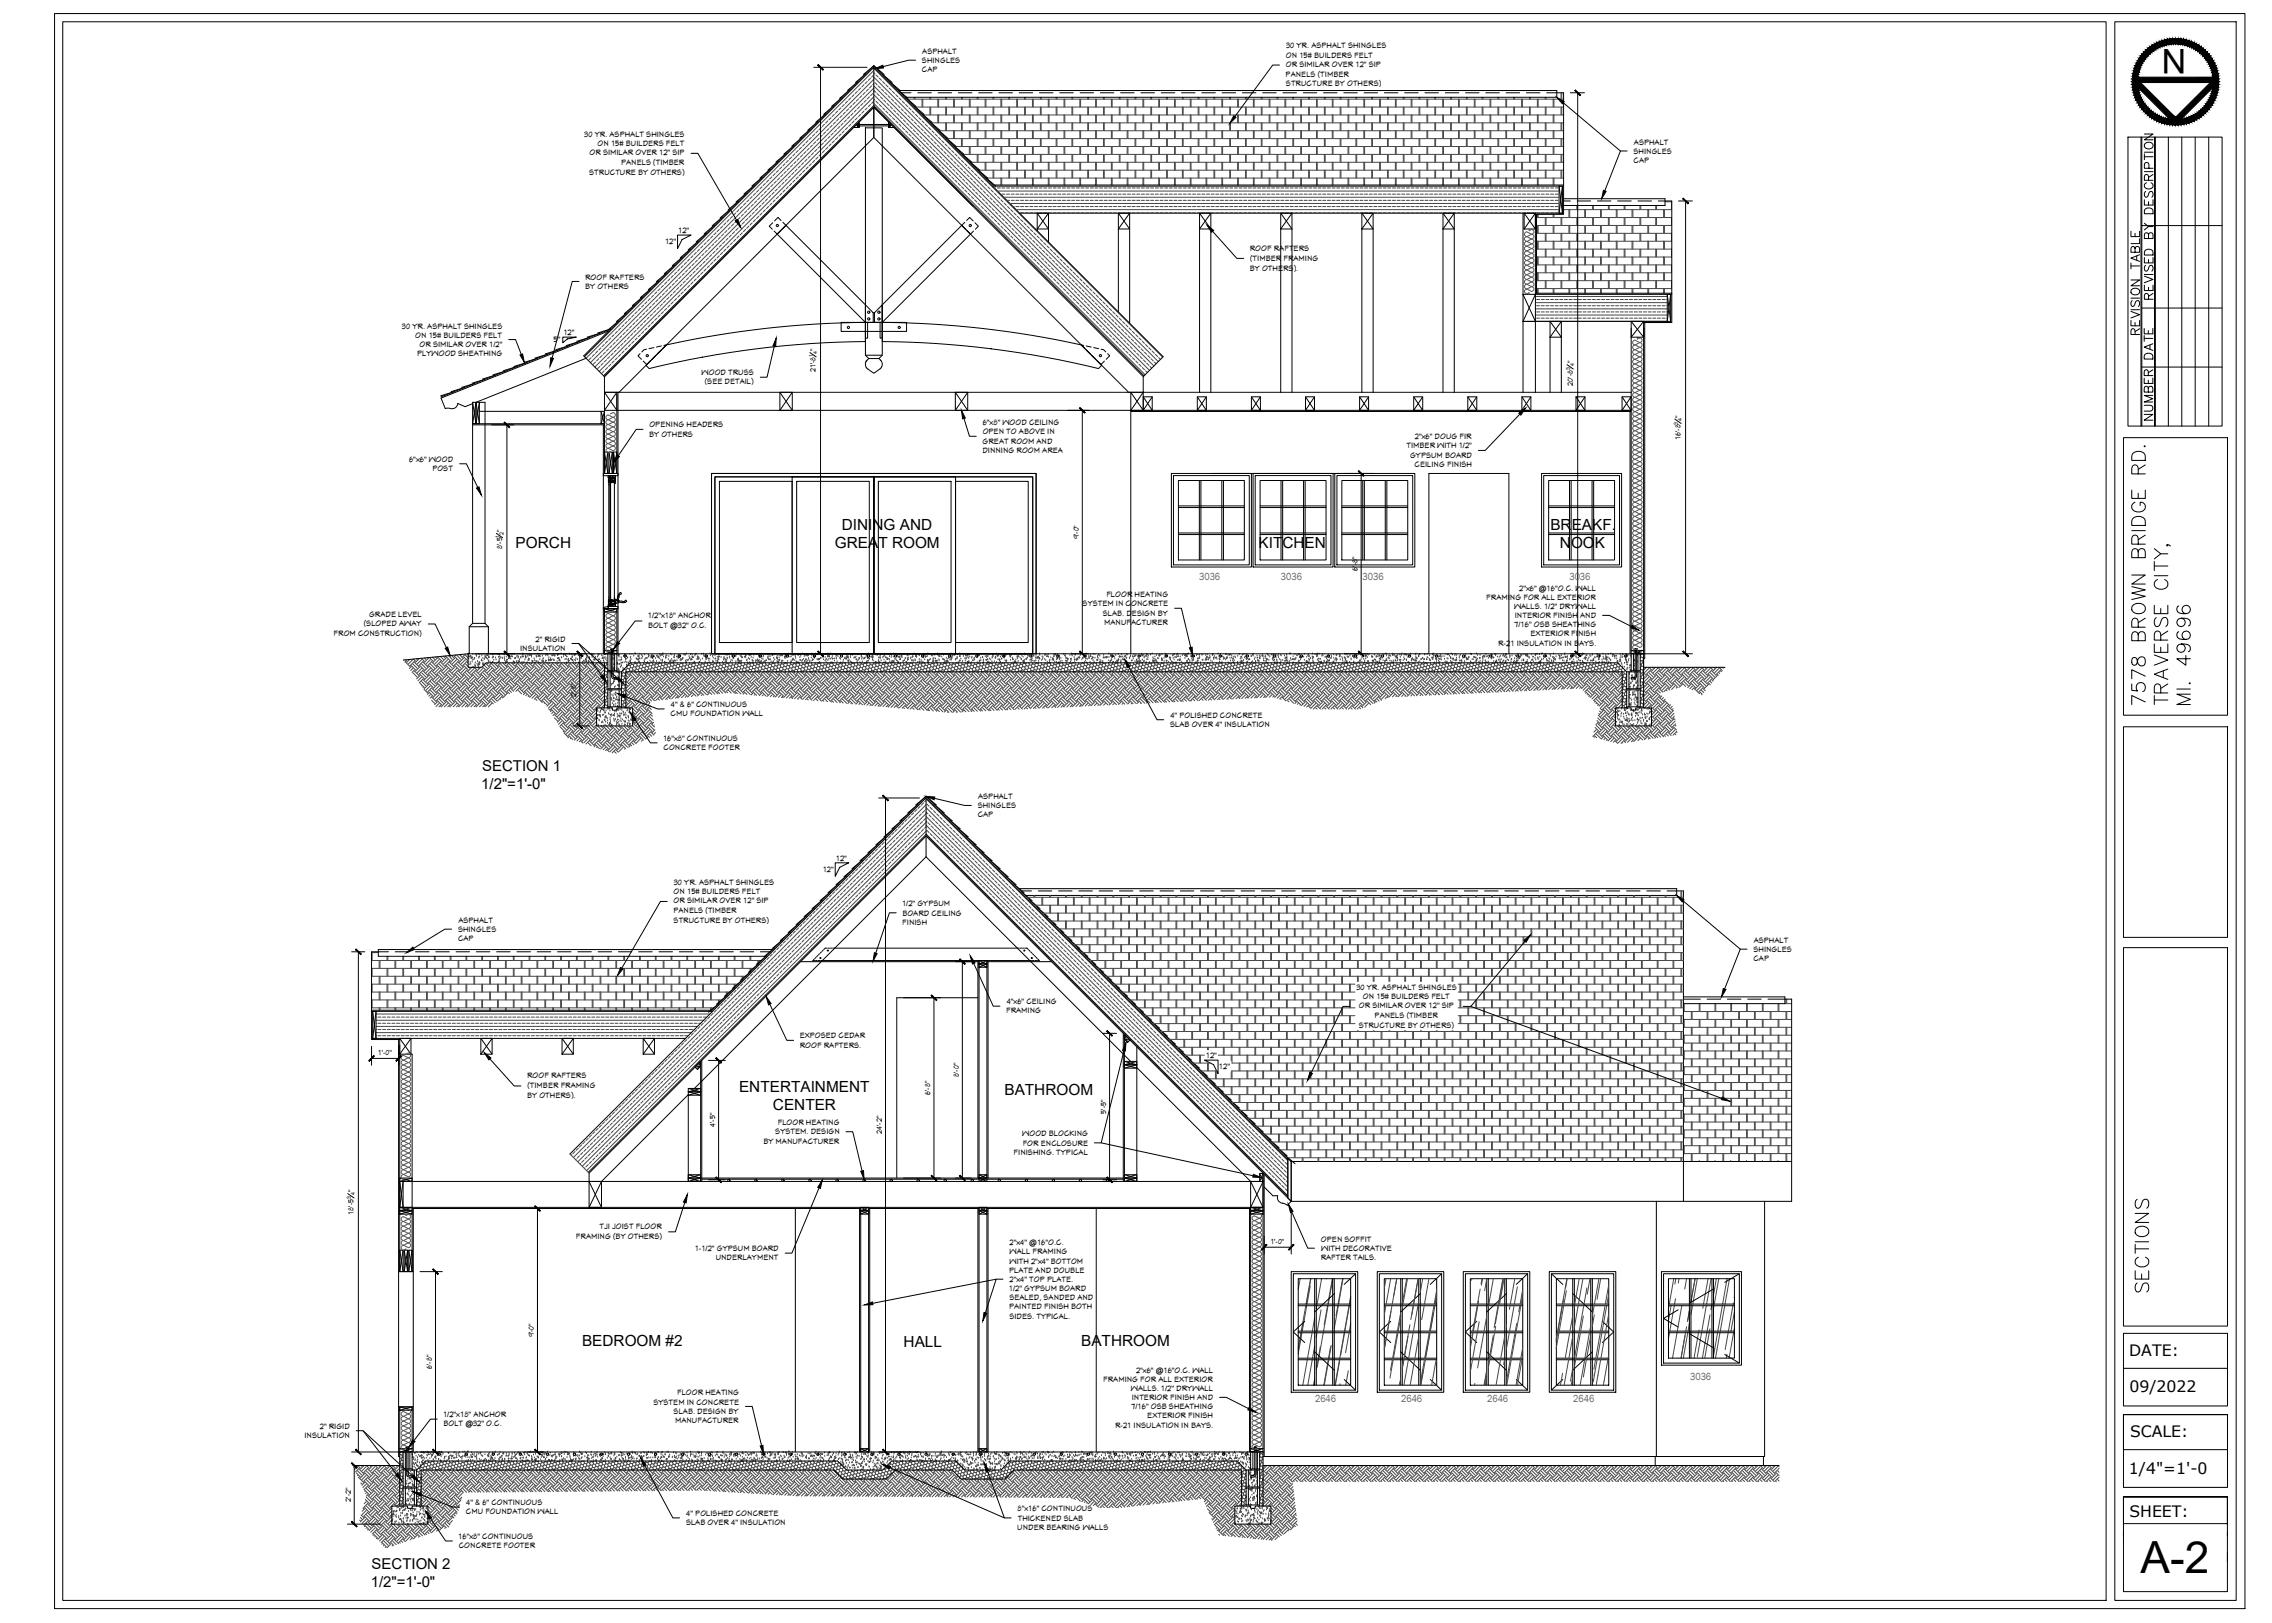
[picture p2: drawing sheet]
<svg xmlns="http://www.w3.org/2000/svg" width="1067mm" height="762mm" viewBox="0 0 1067 762" stroke-linecap="round" stroke-linejoin="round" font-family="sans-serif">
<defs><g id="words">
<text font-size="20.8" x="1005" y="738">A-2</text>
<text font-size="16" x="1026" y="23" transform="rotate(180 1026 23)">N</text>
<g font-size="7.4">
<text x="1000" y="637">DATE:</text>
<text x="1000" y="654">09/2022</text>
<text x="1000" y="675">SCALE:</text>
<text x="1000" y="692">1/4&quot;=1'-0</text>
<text x="1000" y="712">SHEET:</text>
</g>
<g font-size="7.2">
<text x="395" y="249">DINING AND</text>
<text x="728" y="249">BREAKF.</text>
<text x="242" y="257">PORCH</text>
<text x="392" y="257">GREAT ROOM</text>
<text x="591" y="257">KITCHEN</text>
<text x="732" y="257">NOOK</text>
<text x="347" y="513">ENTERTAINMENT</text>
<text x="472" y="514">BATHROOM</text>
<text x="363" y="521">CENTER</text>
<text x="273" y="632">BEDROOM #2</text>
<text x="424" y="632">HALL</text>
<text x="508" y="632">BATHROOM</text>
</g>
<g font-size="7">
<text x="226" y="362">SECTION 1</text>
<text x="226" y="370">1/2&quot;=1'-0&quot;</text>
<text x="174" y="737">SECTION 2</text>
<text x="174" y="745">1/2&quot;=1'-0&quot;</text>
</g>
<g font-size="5" fill="#646464">
<text x="563" y="272">3036</text>
<text x="601" y="272">3036</text>
<text x="640" y="272">3036</text>
<text x="737" y="272">3036</text>
<text x="794" y="648">3036</text>
<text x="617" y="658">2646</text>
<text x="658" y="658">2646</text>
<text x="698" y="658">2646</text>
<text x="739" y="658">2646</text>
</g>
<g font-size="3.6">
<text x="604" y="23">30 YR. ASPHALT SHINGLES</text>
<text x="433" y="30">SHINGLES</text>
<text x="433" y="25">ASPHALT</text>
<text x="604" y="27">ON 15# BUILDERS FELT</text>
<text x="433" y="34">CAP</text>
<text x="604" y="36">PANELS (TIMBER</text>
<text x="604" y="31">OR SIMILAR OVER 12&quot; SIP</text>
<text x="604" y="41">STRUCTURE BY OTHERS)</text>
<text x="274" y="64">30 YR. ASPHALT SHINGLES</text>
<text x="281" y="68">ON 15# BUILDERS FELT</text>
<text x="767" y="68">ASPHALT</text>
<text x="277" y="73">OR SIMILAR OVER 12&quot; SIP</text>
<text x="292" y="77">PANELS (TIMBER</text>
<text x="767" y="72">SHINGLES</text>
<text x="767" y="76">CAP</text>
<text x="277" y="82">STRUCTURE BY OTHERS)</text>
<text x="318" y="109">12&quot;</text>
<text x="312" y="114">12&quot;</text>
<text x="587" y="118">ROOF RAFTERS</text>
<text x="587" y="122">(TIMBER FRAMING</text>
<text x="275" y="131">ROOF RAFTERS</text>
<text x="587" y="127">BY OTHERS).</text>
<text x="275" y="136">BY OTHERS</text>
<text x="189" y="154">30 YR. ASPHALT SHINGLES</text>
<text x="195" y="159">ON 15# BUILDERS FELT</text>
<text x="260" y="161">5&quot;</text>
<text x="265" y="157">12&quot;</text>
<text x="196" y="167">PLYWOOD SHEATHING</text>
<text x="197" y="163">OR SIMILAR OVER 1/2&quot;</text>
<text x="329" y="176">WOOD TRUSS</text>
<text x="331" y="180">(SEE DETAIL)</text>
<text x="305" y="201">OPENING HEADERS</text>
<text x="461" y="204">OPEN TO ABOVE IN</text>
<text x="461" y="200">6&quot;x8&quot; WOOD CEILING</text>
<text x="305" y="205">BY OTHERS</text>
<text x="461" y="208">GREAT ROOM AND</text>
<text x="664" y="206">2&quot;x6&quot; DOUG FIR</text>
<text x="461" y="213">DINNING ROOM AREA</text>
<text x="660" y="211">TIMBER WITH 1/2&quot;</text>
<text x="662" y="215">GYPSUM BOARD</text>
<text x="192" y="217">6&quot;x6&quot; WOOD</text>
<text x="203" y="221">POST</text>
<text x="664" y="219">CEILING FINISH</text>
<text x="519" y="280">FLOOR HEATING</text>
<text x="698" y="282">FRAMING FOR ALL EXTERIOR</text>
<text x="713" y="277">2&quot;x6&quot; @16&quot;O.C. WALL</text>
<text x="508" y="285">SYSTEM IN CONCRETE</text>
<text x="711" y="286">WALLS. 1/2&quot; DRYWALL</text>
<text x="173" y="289">GRADE LEVEL</text>
<text x="304" y="290">1/2&quot;x18&quot; ANCHOR</text>
<text x="518" y="289">SLAB. DESIGN BY</text>
<text x="518" y="293">MANUFACTURER</text>
<text x="711" y="290">INTERIOR FINISH AND</text>
<text x="157" y="299">FROM CONSTRUCTION)</text>
<text x="171" y="294">(SLOPED AWAY</text>
<text x="304" y="295">BOLT @32&quot; O.C.</text>
<text x="711" y="294">7/16&quot; OSB SHEATHING</text>
<text x="719" y="299">EXTERIOR FINISH</text>
<text x="244" y="306">INSULATION</text>
<text x="251" y="301">2&quot; RIGID</text>
<text x="703" y="303">R-21 INSULATION IN BAYS.</text>
<text x="315" y="332">4&quot; &amp; 6&quot; CONTINUOUS</text>
<text x="315" y="336">CMU FOUNDATION WALL</text>
<text x="549" y="341">SLAB OVER 4&quot; INSULATION</text>
<text x="550" y="337">4&quot; POLISHED CONCRETE</text>
<text x="311" y="348">16&quot;x8&quot; CONTINUOUS</text>
<text x="312" y="352">CONCRETE FOOTER</text>
<text x="459" y="375">ASPHALT</text>
<text x="459" y="379">SHINGLES</text>
<text x="459" y="384">CAP</text>
<text x="392" y="404">12&quot;</text>
<text x="386" y="409">12&quot;</text>
<text x="316" y="420">ON 15# BUILDERS FELT</text>
<text x="316" y="415">30 YR. ASPHALT SHINGLES</text>
<text x="316" y="424">OR SIMILAR OVER 12&quot; SIP</text>
<text x="424" y="426">1/2&quot; GYPSUM</text>
<text x="316" y="429">PANELS (TIMBER</text>
<text x="424" y="430">BOARD CEILING</text>
<text x="215" y="438">SHINGLES</text>
<text x="215" y="433">ASPHALT</text>
<text x="316" y="433">STRUCTURE BY OTHERS)</text>
<text x="424" y="434">FINISH</text>
<text x="215" y="442">CAP</text>
<text x="823" y="443">ASPHALT</text>
<text x="823" y="447">SHINGLES</text>
<text x="823" y="451">CAP</text>
<text x="637" y="465">30 YR. ASPHALT SHINGLES</text>
<text x="473" y="472">4&quot;x6&quot; CEILING</text>
<text x="638" y="473">OR SIMILAR OVER 12&quot; SIP</text>
<text x="640" y="469">ON 15# BUILDERS FELT</text>
<text x="472" y="476">FRAMING</text>
<text x="645" y="478">PANELS (TIMBER</text>
<text x="638" y="482">STRUCTURE BY OTHERS)</text>
<text x="376" y="488">EXPOSED CEDAR</text>
<text x="376" y="492">ROOF RAFTERS.</text>
<text x="566" y="497">12&quot;</text>
<text x="572" y="502">12&quot;</text>
<text x="247" y="506">ROOF RAFTERS</text>
<text x="248" y="516">BY OTHERS).</text>
<text x="248" y="511">(TIMBER FRAMING</text>
<text x="364" y="533">SYSTEM. DESIGN</text>
<text x="365" y="528">FLOOR HEATING</text>
<text x="480" y="534">WOOD BLOCKING</text>
<text x="358" y="537">BY MANUFACTURER</text>
<text x="480" y="538">FOR ENCLOSURE</text>
<text x="476" y="542">FINISHING. TYPICAL</text>
<text x="270" y="582">FRAMING (BY OTHERS)</text>
<text x="281" y="577">TJI JOIST FLOOR</text>
<text x="326" y="587">1-1/2&quot; GYPSUM BOARD</text>
<text x="474" y="585">2&quot;x4&quot; @16&quot;O.C.</text>
<text x="620" y="583">OPEN SOFFIT</text>
<text x="620" y="587">WITH DECORATIVE</text>
<text x="336" y="592">UNDERLAYMENT</text>
<text x="474" y="589">WALL FRAMING</text>
<text x="474" y="593">WITH 2&quot;x4&quot; BOTTOM</text>
<text x="620" y="592">RAFTER TAILS.</text>
<text x="474" y="598">PLATE AND DOUBLE</text>
<text x="474" y="602">2&quot;x4&quot; TOP PLATE.</text>
<text x="474" y="606">1/2&quot; GYPSUM BOARD</text>
<text x="474" y="610">SEALED, SANDED AND</text>
<text x="474" y="615">PAINTED FINISH BOTH</text>
<text x="474" y="619">SIDES. TYPICAL.</text>
<text x="533" y="644">2&quot;x6&quot; @16&quot;O.C. WALL</text>
<text x="518" y="649">FRAMING FOR ALL EXTERIOR</text>
<text x="531" y="653">WALLS. 1/2&quot; DRYWALL</text>
<text x="307" y="659">SYSTEM IN CONCRETE</text>
<text x="318" y="655">FLOOR HEATING</text>
<text x="531" y="657">INTERIOR FINISH AND</text>
<text x="208" y="665">1/2&quot;x18&quot; ANCHOR</text>
<text x="316" y="664">SLAB. DESIGN BY</text>
<text x="531" y="662">7/16&quot; OSB SHEATHING</text>
<text x="539" y="666">EXTERIOR FINISH</text>
<text x="150" y="671">2&quot; RIGID</text>
<text x="208" y="669">BOLT @32&quot; O.C.</text>
<text x="317" y="668">MANUFACTURER</text>
<text x="524" y="670">R-21 INSULATION IN BAYS.</text>
<text x="143" y="675">INSULATION</text>
<text x="219" y="707">4&quot; &amp; 6&quot; CONTINUOUS</text>
<text x="219" y="711">CMU FOUNDATION WALL</text>
<text x="322" y="712">4&quot; POLISHED CONCRETE</text>
<text x="478" y="710">8&quot;x16&quot; CONTINUOUS</text>
<text x="478" y="714">THICKENED SLAB</text>
<text x="322" y="716">SLAB OVER 4&quot; INSULATION</text>
<text x="478" y="718">UNDER BEARING WALLS</text>
<text x="215" y="723">16&quot;x8&quot; CONTINUOUS</text>
<text x="215" y="727">CONCRETE FOOTER</text>
</g>
<g font-size="3.3">
<text x="383" y="165" transform="rotate(-90 383 165)">&quot;</text>
<text x="738" y="171" transform="rotate(-90 738 171)">&quot;</text>
<text x="383" y="175" transform="rotate(-90 383 175)">21'-8</text>
<text x="738" y="181" transform="rotate(-90 738 181)">20'-8</text>
<text x="789" y="196" transform="rotate(-90 789 196)">&quot;</text>
<text x="789" y="207" transform="rotate(-90 789 207)">16'-8</text>
<text x="236" y="250" transform="rotate(-90 236 250)">&quot;</text>
<text x="236" y="258" transform="rotate(-90 236 258)">8'-5</text>
<text x="507" y="253" transform="rotate(-90 507 253)">9'-0&quot;</text>
<text x="637" y="268" transform="rotate(-90 637 268)">6'-8&quot;</text>
<text x="271" y="327" transform="rotate(-90 271 327)">2'-8&quot;</text>
<text x="177" y="495">1'-0&quot;</text>
<text x="450" y="506" transform="rotate(-90 450 506)">8'-0&quot;</text>
<text x="437" y="514" transform="rotate(-90 437 514)">6'-8&quot;</text>
<text x="519" y="523" transform="rotate(-90 519 523)">5'-5&quot;</text>
<text x="336" y="529" transform="rotate(-90 336 529)">4'-5&quot;</text>
<text x="414" y="532" transform="rotate(-90 414 532)">24'-2&quot;</text>
<text x="166" y="560" transform="rotate(-90 166 560)">&quot;</text>
<text x="166" y="570" transform="rotate(-90 166 570)">18'-5</text>
<text x="596" y="584">1'-0&quot;</text>
<text x="251" y="628" transform="rotate(-90 251 628)">9'-0&quot;</text>
<text x="203" y="643" transform="rotate(-90 203 643)">6'-8&quot;</text>
<text x="165" y="705" transform="rotate(-90 165 705)">2'-2&quot;</text>
</g>
<g font-size="2.5">
<text x="382" y="168" transform="rotate(-90 382 168)">1</text>
<text x="384" y="166" transform="rotate(-90 384 166)">4</text>
<text x="737" y="174" transform="rotate(-90 737 174)">3</text>
<text x="739" y="172" transform="rotate(-90 739 172)">4</text>
<text x="790" y="198" transform="rotate(-90 790 198)">4</text>
<text x="788" y="199" transform="rotate(-90 788 199)">3</text>
<text x="236" y="251" transform="rotate(-90 236 251)">2</text>
<text x="235" y="253" transform="rotate(-90 235 253)">1</text>
<text x="165" y="563" transform="rotate(-90 165 563)">3</text>
<text x="167" y="561" transform="rotate(-90 167 561)">4</text>
</g>
</g></defs>
<!-- layer: A_SCTN-HTCH -->
<g fill="none" stroke="#464646" stroke-width=".47">
<path d="M406 40l-1 1M407 38l-1 1M409 37l-1 1M410 37l-133 133M410 36l134 134M410 33l-135 135M410 32l136 136M410 35l-1 1M410 39v1M410 34l1 1M411 39l1 1M411 35l1 1"/>
<path d="M413 37l1 1M414 38l1 1M416 40l1 1M386 60l-1 1M387 58l-1 1M389 57l-1 1M390 55l-1 1M391 59l-1 1M392 54l-1 1M392 57l-1 1M393 52l-1 1M394 56l-1 1"/>
<path d="M394 59l-1 1M395 51l-1 1M395 54l-1 1M396 58l-1 1M396 49l-1 1M397 53l-1 1M397 56l-1 1M398 48l-1 1M398 60l-1 1M398 51l-1 1M399 55l-1 1M399 46l-1 1"/>
<path d="M399 58l-1 1M400 50l-1 1M401 53l-2 1M401 44l-1 1M401 57l-1 1M402 48l-1 1M402 52l-1 1M403 43l-1 1M403 55l-1 1M403 46l-1 2M404 50l-1 1M404 41l-1 1"/>
<path d="M404 54l-1 1M405 45l-1 1M405 49l-1 1M406 52l-1 1M406 43l-1 1M407 47l-1 1M407 51l-1 1M408 42l-1 1M408 45l-1 1M409 49l-1 1M409 40l-1 1M410 44l-1 1"/>
<path d="M410 41l-131 131M410 49l128 127M410 43h.1M410 45l-129 129M410 44l130 130M410 40l132 132M410 48l-1 1M410 47h1M410 42l1 1M411 48l1 1M412 44l1 1M412 40l1 1"/>
<path d="M413 49l1 1M413 45l1 1M414 42l1 1M414 51l1 1M415 47l1 1M415 43l1 1M416 52l1 1M416 49l1 1M417 45l1 1M417 54l2 1M417 41l2 1M418 50l1 1"/>
<path d="M419 46l1 2M419 55l1 1M419 43l1 1M420 52l1 1M420 48l1 1M421 57l1 1M421 44l1 1M421 53l1 1M422 50l1 1M422 58l1 1M422 46l1 1M423 55l1 1"/>
<path d="M423 51l1 1M424 60l1 1M424 48l1 1M424 56l1 1M425 53l1 1M425 49l1 1M426 58l1 1M426 54l1 1M427 51l1 1M427 59l1 1M428 56l1 1M428 52l1 1"/>
<path d="M429 46v1h-3M429 57l1 1M430 46v1h3M430 54l1 1M431 59l1 1M431 55l1 1M433 47v3h-3M433 57l1 1M433 47v3h7v-3M434 58l2 1M436 60l1 1M437 46v1h-4"/>
<path d="M437 50v4h-4M437 46v1h7v-1M437 50v4h7v-4M440 54v4h-3M441 47v3h7v-3M441 54v4h7v-4M444 58v3h-3M444 46v1h7v-1M444 50v4h7v-4M444 58v3h7v-3M448 47v3h7v-3M448 54v4h7v-4"/>
<path d="M452 46v1h7v-1M452 50v4h7v-4M452 58v3h7v-3M456 47v3h7v-3M456 54v4h7v-4M459 46v1h7v-1M459 50v4h7v-4M459 58v3h7v-3M463 47v3h7v-3M463 54v4h7v-4M467 46v1h7v-1M467 50v4h7v-4"/>
<path d="M467 58v3h7v-3M470 47v3h7v-3M470 54v4h7v-4M474 46v1h7v-1M474 50v4h7v-4M474 58v3h7v-3M478 47v3h7v-3M478 54v4h7v-4M481 46v1h8v-1M481 50v4h8v-4M481 58v3h8v-3M485 47v3h7v-3"/>
<path d="M485 54v4h7v-4M489 46v1h7v-1M489 50v4h7v-4M489 58v3h7v-3M493 47v3h7v-3M493 54v4h7v-4M496 46v1h7v-1M496 50v4h7v-4M496 58v3h7v-3M500 47v3h7v-3M500 54v4h7v-4M504 46v1h7v-1"/>
<path d="M504 50v4h7v-4M504 58v3h7v-3M507 47v3h7v-3M507 54v4h7v-4M511 46v1h7v-1M511 50v4h7v-4M511 58v3h7v-3M515 47v3h7v-3M515 54v4h7v-4M518 46v1h8v-1M518 50v4h8v-4M518 58v3h8v-3"/>
<path d="M522 47v3h7v-3M522 54v4h7v-4M526 46v1h7v-1M526 50v4h7v-4M526 58v3h7v-3M530 47v3h7v-3M530 54v4h7v-4M533 46v1h7v-1M533 50v4h7v-4M533 58v3h7v-3M537 47v3h7v-3M537 54v4h7v-4"/>
<path d="M541 46v1h7v-1M541 50v4h7v-4M541 58v3h7v-3M544 47v3h7v-3M544 54v4h7v-4M548 46v1h7v-1M548 50v4h7v-4M548 58v3h7v-3M552 47v3h7v-3M552 54v4h7v-4M556 46v1h7v-1M556 50v4h7v-4"/>
<path d="M556 58v3h7v-3M559 47v3h7v-3M559 54v4h7v-4M563 46v1h7v-1M563 50v4h7v-4M563 58v3h7v-3M567 47v3h7v-3M567 54v4h7v-4M570 46v1h7v-1M570 50v4h7v-4M570 58v3h7v-3M574 47v3h7v-3"/>
<path d="M574 54v4h7v-4M578 46v1h7v-1M578 50v4h7v-4M578 58v3h7v-3M581 47v3h8v-3M581 54v4h8v-4M585 46v1h7v-1M585 50v4h7v-4M585 58v3h7v-3M589 47v3h7v-3M589 54v4h7v-4M593 46v1h7v-1"/>
<path d="M593 50v4h7v-4M593 58v3h7v-3M596 47v3h7v-3M596 54v4h7v-4M600 46v1h7v-1M600 50v4h7v-4M600 58v3h7v-3M604 47v3h7v-3M604 54v4h7v-4M607 46v1h7v-1M607 50v4h7v-4M607 58v3h7v-3"/>
<path d="M611 47v3h7v-3M611 54v4h7v-4M615 46v1h7v-1M615 50v4h7v-4M615 58v3h7v-3M619 47v3h7v-3M619 54v4h7v-4M622 46v1h7v-1M622 50v4h7v-4M622 58v3h7v-3M626 47v3h7v-3M626 54v4h7v-4"/>
<path d="M630 46v1h7v-1M630 50v4h7v-4M630 58v3h7v-3M633 47v3h7v-3M633 54v4h7v-4M637 46v1h7v-1M637 50v4h7v-4M637 58v3h7v-3M641 47v3h7v-3M641 54v4h7v-4M644 46v1h7v-1M644 50v4h7v-4"/>
<path d="M644 58v3h7v-3M648 47v3h7v-3M648 54v4h7v-4M652 46v1h7v-1M652 50v4h7v-4M652 58v3h7v-3M656 47v3h7v-3M656 54v4h7v-4M659 46v1h7v-1M659 50v4h7v-4M659 58v3h7v-3M663 47v3h7v-3"/>
<path d="M663 54v4h7v-4M667 46v1h7v-1M667 50v4h7v-4M667 58v3h7v-3M670 47v3h7v-3M670 54v4h7v-4M674 46v1h7v-1M674 50v4h7v-4M674 58v3h7v-3M678 47v3h7v-3M678 54v4h7v-4M681 46v1h8v-1"/>
<path d="M681 50v4h8v-4M681 58v3h8v-3M685 47v3h7v-3M685 54v4h7v-4M689 46v1h7v-1M689 50v4h7v-4M689 58v3h7v-3M693 47v3h7v-3M693 54v4h7v-4M696 46v1h7v-1M696 50v4h7v-4M696 58v3h7v-3"/>
<path d="M700 47v3h7v-3M700 54v4h7v-4M704 46v1h7v-1M704 50v4h7v-4M704 58v3h7v-3M707 47v3h7v-3M707 54v4h7v-4M711 46v1h7v-1M711 50v4h7v-4M711 58v3h7v-3M715 47v3h7v-3M715 54v4h7v-4"/>
<path d="M719 46v1h7v-1M719 50v4h7v-4M719 58v3h7v-3M722 47v3h7v-3M722 54v4h7v-4M726 50v4h7v-4M726 58v3h7v-3M730 47v3h4M730 54v4h4M733 44v3h-7v-1M733 58v3h1M733 50v4h1"/>
<path d="M733 44v3h1M366 80l-1 1M367 78l-1 1M369 77l-1 1M370 75l-1 1M371 79l-1 1M372 74l-1 1M372 77l-1 1M373 72l-1 1M374 76l-1 1M374 79l-1 1M375 71l-1 1"/>
<path d="M375 74l-1 1M376 78l-1 1M376 69l-1 1M377 73l-1 1M377 76l-1 1M378 68l-1 1M378 80l-1 1M378 71l-1 1M379 75l-1 1M379 66l-1 1M379 78l-1 1M380 70l-1 1"/>
<path d="M380 73l-1 1M381 64l-1 2M381 77l-1 1M381 68l-1 1M382 72l-1 1M383 63l-2 1M383 75l-2 1M383 67l-1 1M384 70l-1 1M384 61l-1 1M384 74l-1 1M385 65l-1 1"/>
<path d="M385 69l-1 1M386 72l-1 1M386 63l-1 1M387 67l-1 1M387 71l-1 1M388 62l-1 1M388 66l-1 1M389 69l-1 1M389 60l-1 1M390 64l-1 1M390 68l-1 1M391 62l-1 1"/>
<path d="M392 66l-1 1M393 61l-1 1M393 64l-1 2M395 63l-1 1M396 61l-1 1M425 61l1 1M427 63l1 1M428 64l1 2M429 61l1 1M430 66l1 1M430 62l1 1M431 68l1 1"/>
<path d="M432 64l1 1M432 60l1 1M433 69l1 1M433 66l1 1M434 62l1 1M434 71l2 1M435 67l1 1M436 63l1 1M436 72l1 1M437 69l1 1M437 65l1 1M438 74l1 1"/>
<path d="M438 61l1 1M438 70l1 1M439 67l1 1M439 75l1 1M439 63l1 1M440 72l1 1M440 68l1 1M441 77l1 1M441 64l1 2M441 73l1 1M442 70l1 1M442 78l1 1"/>
<path d="M442 66l1 1M443 75l1 1M443 71l1 1M444 80l1 1M444 68l1 1M444 76l1 1M445 73l1 1M445 69l1 1M446 78l1 1M446 74l1 1M447 71l1 1M447 79l1 1"/>
<path d="M448 61v4h-3M448 76l1 1M448 61v4h7v-4M448 72l1 1M449 77l1 1M450 74l1 1M451 79l1 1M451 65v4h-3M451 75l1 1M452 65v4h7v-4M453 77l1 1M455 78l1 1"/>
<path d="M455 69v3h-3M456 61v4h7v-4M456 69v3h7v-3M456 80l1 1M459 72v4h-3M459 65v4h7v-4M459 72v4h7v-4M463 76v4h-4M463 61v4h7v-4M463 69v3h7v-3M463 76v4h7v-4M466 80v4h-3"/>
<path d="M467 65v4h7v-4M467 72v4h7v-4M467 80v4h7v-4M470 61v4h7v-4M470 69v3h7v-3M470 76v4h7v-4M474 65v4h7v-4M474 72v4h7v-4M474 80v4h7v-4M478 61v4h7v-4M478 69v3h7v-3M478 76v4h7v-4"/>
<path d="M481 65v4h8v-4M481 72v4h8v-4M481 80v4h8v-4M485 61v4h7v-4M485 69v3h7v-3M485 76v4h7v-4M489 65v4h7v-4M489 72v4h7v-4M489 80v4h7v-4M493 61v4h7v-4M493 69v3h7v-3M493 76v4h7v-4"/>
<path d="M496 65v4h7v-4M496 72v4h7v-4M496 80v4h7v-4M500 61v4h7v-4M500 69v3h7v-3M500 76v4h7v-4M504 65v4h7v-4M504 72v4h7v-4M504 80v4h7v-4M507 61v4h7v-4M507 69v3h7v-3M507 76v4h7v-4"/>
<path d="M511 65v4h7v-4M511 72v4h7v-4M511 80v4h7v-4M515 61v4h7v-4M515 69v3h7v-3M515 76v4h7v-4M518 65v4h8v-4M518 72v4h8v-4M518 80v4h8v-4M522 61v4h7v-4M522 69v3h7v-3M522 76v4h7v-4"/>
<path d="M526 65v4h7v-4M526 72v4h7v-4M526 80v4h7v-4M530 61v4h7v-4M530 69v3h7v-3M530 76v4h7v-4M533 65v4h7v-4M533 72v4h7v-4M533 80v4h7v-4M537 61v4h7v-4M537 69v3h7v-3M537 76v4h7v-4"/>
<path d="M541 65v4h7v-4M541 72v4h7v-4M541 80v4h7v-4M544 61v4h7v-4M544 69v3h7v-3M544 76v4h7v-4M548 65v4h7v-4M548 72v4h7v-4M548 80v4h7v-4M552 61v4h7v-4M552 69v3h7v-3M552 76v4h7v-4"/>
<path d="M556 65v4h7v-4M556 72v4h7v-4M556 80v4h7v-4M559 61v4h7v-4M559 69v3h7v-3M559 76v4h7v-4M563 65v4h7v-4M563 72v4h7v-4M563 80v4h7v-4M567 61v4h7v-4M567 69v3h7v-3M567 76v4h7v-4"/>
<path d="M570 65v4h7v-4M570 72v4h7v-4M570 80v4h7v-4M574 61v4h7v-4M574 69v3h7v-3M574 76v4h7v-4M578 65v4h7v-4M578 72v4h7v-4M578 80v4h7v-4M581 61v4h8v-4M581 69v3h8v-3M581 76v4h8v-4"/>
<path d="M585 65v4h7v-4M585 72v4h7v-4M585 80v4h7v-4M589 61v4h7v-4M589 69v3h7v-3M589 76v4h7v-4M593 65v4h7v-4M593 72v4h7v-4M593 80v4h7v-4M596 61v4h7v-4M596 69v3h7v-3M596 76v4h7v-4"/>
<path d="M600 65v4h7v-4M600 72v4h7v-4M600 80v4h7v-4M604 61v4h7v-4M604 69v3h7v-3M604 76v4h7v-4M607 65v4h7v-4M607 72v4h7v-4M607 80v4h7v-4M611 61v4h7v-4M611 69v3h7v-3M611 76v4h7v-4"/>
<path d="M615 65v4h7v-4M615 72v4h7v-4M615 80v4h7v-4M619 61v4h7v-4M619 69v3h7v-3M619 76v4h7v-4M622 65v4h7v-4M622 72v4h7v-4M622 80v4h7v-4M626 61v4h7v-4M626 69v3h7v-3M626 76v4h7v-4"/>
<path d="M630 65v4h7v-4M630 72v4h7v-4M630 80v4h7v-4M633 61v4h7v-4M633 69v3h7v-3M633 76v4h7v-4M637 65v4h7v-4M637 72v4h7v-4M637 80v4h7v-4M641 61v4h7v-4M641 69v3h7v-3M641 76v4h7v-4"/>
<path d="M644 65v4h7v-4M644 72v4h7v-4M644 80v4h7v-4M648 61v4h7v-4M648 69v3h7v-3M648 76v4h7v-4M652 65v4h7v-4M652 72v4h7v-4M652 80v4h7v-4M656 61v4h7v-4M656 69v3h7v-3M656 76v4h7v-4"/>
<path d="M659 65v4h7v-4M659 72v4h7v-4M659 80v4h7v-4M663 61v4h7v-4M663 69v3h7v-3M663 76v4h7v-4M667 65v4h7v-4M667 72v4h7v-4M667 80v4h7v-4M670 61v4h7v-4M670 69v3h7v-3M670 76v4h7v-4"/>
<path d="M674 65v4h7v-4M674 72v4h7v-4M674 80v4h7v-4M678 61v4h7v-4M678 69v3h7v-3M678 76v4h7v-4M681 65v4h8v-4M681 72v4h8v-4M681 80v4h8v-4M685 61v4h7v-4M685 69v3h7v-3M685 76v4h7v-4"/>
<path d="M689 65v4h7v-4M689 72v4h7v-4M689 80v4h7v-4M693 61v4h7v-4M693 69v3h7v-3M693 76v4h7v-4M696 65v4h7v-4M696 72v4h7v-4M696 80v4h7v-4M700 61v4h7v-4M700 69v3h7v-3M700 76v4h7v-4"/>
<path d="M704 65v4h7v-4M704 72v4h7v-4M704 80v4h7v-4M707 61v4h7v-4M707 69v3h7v-3M707 76v4h7v-4M711 65v4h7v-4M711 72v4h7v-4M711 80v4h7v-4M715 61v4h7v-4M715 69v3h7v-3M715 76v4h7v-4"/>
<path d="M719 65v4h7v-4M719 72v4h7v-4M719 80v4h7v-4M722 61v4h7v-4M722 69v3h7v-3M722 76v4h7v-4M726 65v4h7v-4M726 72v4h7v-4M726 80v4h7v-4M730 61v4h4M730 69v3h4M730 76v4h4"/>
<path d="M733 80v4h1M733 72v4h1M733 65v4h1M345 100l-1 1M347 98l-1 1M349 97l-1 1M350 95l-1 1M351 99l-1 1M352 94l-1 1M352 97l-1 1M353 92l-1 1M354 96l-1 1"/>
<path d="M354 99l-1 2M355 91l-1 1M355 94l-1 1M356 98l-1 1M356 89l-1 1M357 93l-1 1M357 96l-1 1M358 88l-1 1M358 100l-1 1M358 91l-1 1M359 95l-1 1M359 86l-1 1"/>
<path d="M359 98l-1 1M360 90l-1 1M360 93l-1 1M361 85l-1 1M361 97l-1 1M361 88l-1 1M362 92l-1 1M362 83l-1 1M362 95l-1 1M363 87l-1 1M363 90l-1 1M364 81l-1 2"/>
<path d="M364 94l-1 1M365 85l-2 1M365 89l-1 1M366 92l-1 1M366 84l-1 1M367 87l-1 1M367 91l-1 1M368 82l-1 1M368 86l-1 1M369 89l-1 1M369 80l-1 1M370 84l-1 1"/>
<path d="M370 88l-1 1M371 83l-1 1M372 86l-1 1M373 81l-1 1M373 85l-1 1M375 83l-1 1M376 81l-1 2M445 81l1 2M447 83l1 1M448 85l1 1M449 81l1 1M450 86l1 1"/>
<path d="M450 83l1 1M451 88l1 1M452 84l1 1M452 80l2 1M453 89l1 1M454 86l1 1M454 82l1 1M455 91l1 1M455 87l1 1M456 84l1 1M456 92l1 1M457 89l1 1"/>
<path d="M457 85l1 1M458 94l1 1M458 81l1 2M458 90l1 1M459 87l1 1M459 95l1 1M459 83l1 1M460 92l1 1M460 88l1 1M461 97l1 1M461 85l1 1M461 93l1 1"/>
<path d="M462 90l1 1M462 98l1 1M462 86l1 1M463 95l1 1M463 91l1 1M464 100l1 1M464 88l1 1M464 96l1 1M465 93l1 1M465 89l1 1M466 98l1 1M466 94l1 1"/>
<path d="M467 91l1 1M467 88h1M467 99l1 2M468 96l1 1M468 88h2M468 90h264M468 92l1 1M469 97l1 1M470 84v3M470 94l1 1M470 88h2M470 91h2"/>
<path d="M471 99l1 1M471 93h261M472 95l1 1M473 88h1M473 91h1M473 94h1M473 97l1 1M474 96h258M475 98l1 1M475 88h1M475 91h1M475 94h1"/>
<path d="M476 97h.1M476 100l1 1M477 88h1M477 91h1M477 94h1M477 97h1M477 98h255M477 84v3M478 84v3M479 88h2M479 91h2M479 94h2"/>
<path d="M479 97h2M479 100h2M481 88h2M481 91h2M481 94h2M481 97h2M481 100h2M484 88h1M484 91h1M484 94h1M484 97h1M484 100h1"/>
<path d="M485 84v3M486 88h1M486 91h1M486 94h1M486 97h1M486 100h1M488 88h1M488 91h1M488 94h1M488 97h1M488 100h1M490 88h2"/>
<path d="M490 91h2M490 94h2M490 97h2M490 100h2M492 84v3M492 88h2M492 91h2M492 94h2M492 97h2M492 100h2M493 84v3M494 88h2"/>
<path d="M494 91h2M494 94h2M494 97h2M494 100h2M497 88h1M497 91h1M497 94h1M497 97h1M497 100h1M499 88h1M499 91h1M499 94h1"/>
<path d="M499 97h1M499 100h1M500 84v3M501 88h1M501 91h1M501 94h1M501 97h1M501 100h1M503 88h2M503 91h2M503 94h2M503 97h2"/>
<path d="M503 100h2M505 88h2M505 91h2M505 94h2M505 97h2M505 100h2M507 84v3M508 88h1M508 91h1M508 94h1M508 97h1M508 100h1"/>
<path d="M510 88h1M510 91h1M510 94h1M510 97h1M510 100h1M512 88h1M512 91h1M512 94h1M512 97h1M512 100h1M514 88h2M514 91h2"/>
<path d="M514 94h2M514 97h2M514 100h2M514 84v3M515 84v3M516 88h2M516 91h2M516 94h2M516 97h2M516 100h2M518 88h2M518 91h2"/>
<path d="M518 94h2M518 97h2M518 100h2M521 88h1M521 91h1M521 94h1M521 97h1M521 100h1M522 84v3M523 88h1M523 91h1M523 94h1"/>
<path d="M523 97h1M523 100h1M525 88h1M525 91h1M525 94h1M525 97h1M525 100h1M527 88h2M527 91h2M527 94h2M527 97h2M527 100h2"/>
<path d="M529 84v3M529 88h2M529 91h2M529 94h2M529 97h2M529 100h2M530 84v3M532 88h1M532 91h1M532 94h1M532 97h1M532 100h1"/>
<path d="M534 88h1M534 91h1M534 94h1M534 97h1M534 100h1M536 88h1M536 91h1M536 94h1M536 97h1M536 100h1M537 84v3M538 88h2"/>
<path d="M538 91h2M538 94h2M538 97h2M538 100h2M540 88h2M540 91h2M540 94h2M540 97h2M540 100h2M542 88h2M542 91h2M542 94h2"/>
<path d="M542 97h2M542 100h2M544 84v3M545 88h1M545 91h1M545 94h1M545 97h1M545 100h1M547 88h1M547 91h1M547 94h1M547 97h1"/>
<path d="M547 100h1M549 88h1M549 91h1M549 94h1M549 97h1M549 100h1M551 88h2M551 91h2M551 94h2M551 97h2M551 100h2M551 84v3"/>
<path d="M552 84v3M553 88h2M553 91h2M553 94h2M553 97h2M553 100h2M556 88h1M556 91h1M556 94h1M556 97h1M556 100h1M558 88h1"/>
<path d="M558 91h1M558 94h1M558 97h1M558 100h1M559 84v3M560 88h1M560 91h1M560 94h1M560 97h1M560 100h1M562 88h2M562 91h2"/>
<path d="M562 94h2M562 97h2M562 100h2M564 88h2M564 91h2M564 94h2M564 97h2M564 100h2M566 84v3M566 88h2M566 91h2M566 94h2"/>
<path d="M566 97h2M566 100h2M567 84v3M569 88h1M569 91h1M569 94h1M569 97h1M569 100h1M571 88h1M571 91h1M571 94h1M571 97h1"/>
<path d="M571 100h1M573 88h1M573 91h1M573 94h1M573 97h1M573 100h1M574 84v3M575 88h2M575 91h2M575 94h2M575 97h2M575 100h2"/>
<path d="M577 88h2M577 91h2M577 94h2M577 97h2M577 100h2M580 88h1M580 91h1M580 94h1M580 97h1M580 100h1M581 84v3M582 88h1"/>
<path d="M582 91h1M582 94h1M582 97h1M582 100h1M584 88h1M584 91h1M584 94h1M584 97h1M584 100h1M586 88h2M586 91h2M586 94h2"/>
<path d="M586 97h2M586 100h2M588 88h2M588 91h2M588 94h2M588 97h2M588 100h2M589 84v3M590 88h2M590 91h2M590 94h2M590 97h2"/>
<path d="M590 100h2M593 88h1M593 91h1M593 94h1M593 97h1M593 100h1M595 88h1M595 91h1M595 94h1M595 97h1M595 100h1M596 84v3"/>
<path d="M597 88h2M597 91h2M597 94h2M597 97h2M597 100h2M599 88h2M599 91h2M599 94h2M599 97h2M599 100h2M601 88h2M601 91h2"/>
<path d="M601 94h2M601 97h2M601 100h2M603 84v3M604 88h1M604 91h1M604 94h1M604 97h1M604 100h1M604 84v3M606 88h1M606 91h1"/>
<path d="M606 94h1M606 97h1M606 100h1M608 88h1M608 91h1M608 94h1M608 97h1M608 100h1M610 88h2M610 91h2M610 94h2M610 97h2"/>
<path d="M610 100h2M611 84v3M612 88h2M612 91h2M612 94h2M612 97h2M612 100h2M615 88h1M615 91h1M615 94h1M615 97h1M615 100h1"/>
<path d="M617 88h1M617 91h1M617 94h1M617 97h1M617 100h1M618 84v3M619 84v3M619 88h1M619 91h1M619 94h1M619 97h1M619 100h1"/>
<path d="M621 88h2M621 91h2M621 94h2M621 97h2M621 100h2M623 88h2M623 91h2M623 94h2M623 97h2M623 100h2M625 88h2M625 91h2"/>
<path d="M625 94h2M625 97h2M625 100h2M626 84v3M628 88h1M628 91h1M628 94h1M628 97h1M628 100h1M630 88h1M630 91h1M630 94h1"/>
<path d="M630 97h1M630 100h1M632 88h1M632 91h1M632 94h1M632 97h1M632 100h1M633 84v3M634 88h2M634 91h2M634 94h2M634 97h2"/>
<path d="M634 100h2M636 88h2M636 91h2M636 94h2M636 97h2M636 100h2M639 88h1M639 91h1M639 94h1M639 97h1M639 100h1M640 84v3"/>
<path d="M641 88h1M641 91h1M641 94h1M641 97h1M641 100h1M641 84v3M643 88h1M643 91h1M643 94h1M643 97h1M643 100h1M645 88h2"/>
<path d="M645 91h2M645 94h2M645 97h2M645 100h2M647 88h2M647 91h2M647 94h2M647 97h2M647 100h2M648 84v3M649 88h2M649 91h2"/>
<path d="M649 94h2M649 97h2M649 100h2M652 88h1M652 91h1M652 94h1M652 97h1M652 100h1M654 88h1M654 91h1M654 94h1M654 97h1"/>
<path d="M654 100h1M655 84v3M656 84v3M656 88h1M656 91h1M656 94h1M656 97h1M656 100h1M658 88h2M658 91h2M658 94h2M658 97h2"/>
<path d="M658 100h2M660 88h2M660 91h2M660 94h2M660 97h2M660 100h2M663 88h1M663 91h1M663 94h1M663 97h1M663 100h1M663 84v3"/>
<path d="M665 88h1M665 91h1M665 94h1M665 97h1M665 100h1M667 88h1M667 91h1M667 94h1M667 97h1M667 100h1M669 88h2M669 91h2"/>
<path d="M669 94h2M669 97h2M669 100h2M670 84v3M671 88h2M671 91h2M671 94h2M671 97h2M671 100h2M673 88h2M673 91h2M673 94h2"/>
<path d="M673 97h2M673 100h2M676 88h1M676 91h1M676 94h1M676 97h1M676 100h1M677 84v3M678 84v3M678 88h1M678 91h1M678 94h1"/>
<path d="M678 97h1M678 100h1M680 88h1M680 91h1M680 94h1M680 97h1M680 100h1M682 88h2M682 91h2M682 94h2M682 97h2M682 100h2"/>
<path d="M684 88h2M684 91h2M684 94h2M684 97h2M684 100h2M685 84v3M687 88h1M687 91h1M687 94h1M687 97h1M687 100h1M689 88h1"/>
<path d="M689 91h1M689 94h1M689 97h1M689 100h1M691 88h1M691 91h1M691 94h1M691 97h1M691 100h1M692 84v3M693 84v3M693 88h2"/>
<path d="M693 91h2M693 94h2M693 97h2M693 100h2M695 88h2M695 91h2M695 94h2M695 97h2M695 100h2M697 88h2M697 91h2M697 94h2"/>
<path d="M697 97h2M697 100h2M700 84v3M700 88h1M700 91h1M700 94h1M700 97h1M700 100h1M702 88h1M702 91h1M702 94h1M702 97h1"/>
<path d="M702 100h1M704 88h1M704 91h1M704 94h1M704 97h1M704 100h1M706 88h2M706 91h2M706 94h2M706 97h2M706 100h2M707 84v3"/>
<path d="M708 88h2M708 91h2M708 94h2M708 97h2M708 100h2M711 88h1M711 91h1M711 94h1M711 97h1M711 100h1M713 88h1M713 91h1"/>
<path d="M713 94h1M713 97h1M713 100h1M714 84v3M715 84v3M715 88h1M715 91h1M715 94h1M715 97h1M715 100h1M717 88h2M717 91h2"/>
<path d="M717 94h2M717 97h2M717 100h2M719 88h2M719 91h2M719 94h2M719 97h2M719 100h2M721 88h2M721 91h2M721 94h2M721 97h2"/>
<path d="M721 100h2M722 84v3M724 88h1M724 91h1M724 94h1M724 97h1M724 100h1M726 88h1M726 91h1M726 94h1M726 97h1M726 100h1"/>
<path d="M728 88h1M728 91h1M728 94h1M728 97h1M728 100h1M729 84v3M730 84v3M730 88h2M730 91h2M730 94h2M730 97h2M730 100h2"/>
<path d="M737 98v4h-7v-1M737 98v4h7v-4M740 96v2h-6M741 96v2h7v-2M744 98v4h8v-4M748 96v2h7v-2M752 98v4h7v-4M756 96v2h7v-2M759 98v4h7v-4M763 96v2h7v-2M767 98v4h7v-4M770 96v2h7v-2"/>
<path d="M774 98v4h7v-4M782 98v4h3M782 95h3M785 95v3h-7v-2M327 119l-1 1M328 117l-1 1M330 115l-1 1M331 119l-1 1M332 114l-1 1M332 117l-1 2M333 112l-1 1M334 116l-1 1"/>
<path d="M334 120l-1 1M335 111l-1 1M335 114l-1 1M336 118l-1 1M336 109l-1 1M337 113l-1 1M337 116l-1 1M338 108l-1 1M338 111l-1 1M339 115l-1 1M339 106l-1 1M339 119l-1 1"/>
<path d="M340 110l-1 1M340 113l-1 1M341 105l-1 1M341 117l-1 1M341 108l-1 1M342 112l-1 1M342 103l-1 1M342 115l-1 1M343 107l-1 1M343 110l-1 1M344 102l-1 1M344 114l-1 1"/>
<path d="M344 105l-1 1M345 109l-1 1M345 112l-1 1M346 104l-1 1M346 107l-1 1M347 111l-1 1M348 102l-2 1M348 106l-1 1M349 109l-1 1M349 101l-1 1M350 104l-1 1M350 108l-1 1"/>
<path d="M351 103l-1 1M352 106l-1 1M353 101l-1 1M353 105l-1 1M355 103l-1 1M356 102l-1 1M465 102l1 1M467 103l1 1M468 105l1 1M469 101l1 1M470 106l1 1M470 103l2 1"/>
<path d="M472 108l1 1M472 104l1 1M473 101l1 1M473 109l1 1M474 106l1 1M474 102l1 1M475 111l1 1M475 107l1 1M476 104l1 1M476 112l1 1M477 109l1 1M477 105l1 1"/>
<path d="M478 114l1 1M478 102l1 1M478 110l1 1M479 107l1 1M479 115l1 1M479 103l1 1M480 112l1 1M480 108l1 1M481 117l1 1M481 105l1 1M481 113l1 1M482 110l1 1"/>
<path d="M482 119l1 1M482 106l1 1M483 115l1 1M483 111l1 1M484 108l1 1M484 116l1 1M485 113l1 1M485 109l1 1M486 118l1 1M486 114l1 1M487 111l1 1M487 120l2 1"/>
<path d="M488 116l1 1M489 112l1 1M490 117l1 2M490 114l1 1M491 119l1 1M492 115l1 1M493 117l1 1M495 119l1 1M722 101l-1 1M722 106l-1 4M722 113l-1 4M722 101v1h7v-1"/>
<path d="M722 106v4h7v-4M722 113v4h7v-4M726 102v4h-5M726 110v3h-5M726 117v4h-5M726 102v4h7v-4M726 110v3h7v-3M726 117v4h7v-4M730 106v4h7v-4M730 113v4h7v-4M733 102v4h7v-4M733 110v3h7v-3"/>
<path d="M733 117v4h7v-4M737 106v4h7v-4M737 113v4h7v-4M741 102v4h7v-4M741 110v3h7v-3M741 117v4h7v-4M744 106v4h8v-4M744 113v4h8v-4M748 102v4h7v-4M748 110v3h7v-3M748 117v4h7v-4M752 106v4h7v-4"/>
<path d="M752 113v4h7v-4M756 102v4h7v-4M756 110v3h7v-3M756 117v4h7v-4M759 106v4h7v-4M759 113v4h7v-4M763 102v4h7v-4M763 110v3h7v-3M763 117v4h7v-4M767 106v4h7v-4M767 113v4h7v-4M770 102v4h7v-4"/>
<path d="M770 110v3h7v-3M770 117v4h7v-4M774 106v4h7v-4M774 113v4h7v-4M778 102v4h7v-4M778 110v3h7v-3M778 117v4h7v-4M782 106v4h3M782 113v4h3M307 139l-1 1M308 137l-1 1M310 136l-1 1"/>
<path d="M310 139l-1 1M312 134l-2 1M312 138l-1 1M313 132l-1 1M314 136l-1 1M314 140l-1 1M315 131l-1 1M315 134l-1 2M316 138l-1 1M316 129l-1 1M317 133l-1 1M317 137l-1 1"/>
<path d="M318 128l-1 1M318 131l-1 1M319 135l-1 1M319 126l-1 1M319 139l-1 1M320 130l-1 1M320 133l-1 1M321 125l-1 1M321 137l-1 1M321 128l-1 1M322 132l-1 1M322 123l-1 1"/>
<path d="M322 136l-1 1M323 127l-1 1M323 130l-1 1M324 122l-1 1M324 134l-1 1M324 125l-1 1M325 129l-1 1M325 120l-1 1M325 132l-1 1M326 124l-1 1M326 127l-1 1M327 131l-1 1"/>
<path d="M327 122l-1 1M328 126l-1 1M328 129l-1 1M329 121l-1 1M330 124l-2 1M330 128l-1 1M331 123l-1 1M332 126l-1 1M333 121l-1 1M333 125l-1 1M335 123l-1 1M336 122l-1 1"/>
<path d="M338 120l-1 1M484 120l1 1M485 122l1 1M487 123l1 1M489 125l1 1M489 121l1 1M490 126l1 1M491 123l1 1M492 128l1 1M492 124l1 1M493 121l1 1M493 129l1 1"/>
<path d="M494 126l1 1M494 122l1 1M495 131l1 1M495 127l1 1M496 124l1 1M496 132l1 1M496 120l1 1M497 129l1 1M497 125l1 1M498 134l1 1M498 122l1 1M498 130l1 1"/>
<path d="M499 127l1 1M499 136l1 1M499 123l1 1M500 132l1 1M500 128l1 1M501 137l1 1M501 125l1 1M501 133l1 1M502 130l1 1M502 139l1 1M502 126l1 1M503 135l1 1"/>
<path d="M503 131l1 1M504 128l1 1M504 137l1 1M505 133l1 1M505 129l2 1M506 138l1 1M507 134l1 2M507 131l1 1M508 140l1 1M508 136l1 1M509 132l1 1M510 138l1 1"/>
<path d="M510 134l1 1M511 139l1 1M512 136l1 1M513 137l1 1M515 139l1 1M721 139h62M722 121l-1 3M722 128l-1 4M722 135v3M722 121v3h7v-3M722 128v4h7v-4M726 124v4h-5"/>
<path d="M726 132v3h-5M726 124v4h7v-4M726 132v3h7v-3M729 135v3M730 121v3h7v-3M730 128v4h7v-4M730 135v3M733 124v4h7v-4M733 132v3h7v-3M737 135v3M737 121v3h7v-3M737 128v4h7v-4"/>
<path d="M741 124v4h7v-4M741 132v3h7v-3M744 135v3M744 121v3h8v-3M744 128v4h8v-4M748 124v4h7v-4M748 132v3h7v-3M752 135v3M752 121v3h7v-3M752 128v4h7v-4M756 124v4h7v-4M756 132v3h7v-3"/>
<path d="M759 135v3M759 121v3h7v-3M759 128v4h7v-4M763 124v4h7v-4M763 132v3h7v-3M766 135v3M767 121v3h7v-3M767 128v4h7v-4M767 135v3M770 124v4h7v-4M770 132v3h7v-3M774 135v3"/>
<path d="M774 121v3h7v-3M774 128v4h7v-4M778 124v4h7v-4M778 132v3h7v-3M781 135v3M782 121v3h3M782 128v4h3M782 135v3M287 159l-1 1M288 157l-1 1M290 156l-1 1M290 159l-1 1"/>
<path d="M291 154l-1 1M292 158l-1 1M293 152l-1 2M293 156l-1 1M294 160l-1 1M295 151l-2 1M295 155l-1 1M296 158l-1 1M296 149l-1 1M297 153l-1 1M297 157l-1 1M298 148l-1 1"/>
<path d="M298 151l-1 1M299 155l-1 1M299 146l-1 1M299 159l-1 1M300 150l-1 1M300 154l-1 1M301 145l-1 1M301 157l-1 1M301 148l-1 1M302 152l-1 1M302 143l-1 1M302 156l-1 1"/>
<path d="M303 147l-1 1M303 150l-1 1M304 142l-1 1M304 154l-1 1M304 145l-1 1M305 149l-1 1M305 140l-1 1M305 152l-1 2M306 144l-1 1M306 147l-1 1M307 151l-1 1M307 142l-1 1"/>
<path d="M308 146l-1 1M308 149l-1 1M309 141l-1 1M309 144l-1 1M310 148l-1 1M311 143l-1 1M312 146l-2 1M313 141l-1 1M313 145l-1 1M315 143l-1 1M316 142l-1 1M318 140l-1 1"/>
<path d="M504 140l1 1M505 142l2 1M507 143l1 1M509 145l1 1M509 141l1 1M510 146l1 1M511 143l1 1M512 148l1 1M512 144l1 1M513 141l1 1M513 149l1 1M514 146l1 1"/>
<path d="M514 142l1 1M515 151l1 1M515 147l1 1M516 144l1 1M516 152l1 2M516 140l1 1M517 149l1 1M517 145l1 1M518 154l1 1M518 142l1 1M518 150l1 1M519 147l1 1"/>
<path d="M519 156l1 1M519 143l1 1M520 152l1 1M520 148l1 1M521 157l1 1M521 145l1 1M521 154l1 1M522 150l1 1M522 159l1 1M522 146l1 1M523 155l1 1M523 151l2 1"/>
<path d="M524 148l1 1M525 157l1 1M525 153l1 1M526 149l1 1M526 158l1 1M527 155l1 1M527 151l1 1M528 160l1 1M528 156l1 1M529 152l1 2M530 158l1 1M530 154l1 1"/>
<path d="M531 159l1 1M532 156l1 1M533 157l1 1M535 159l1 1M721 142h62M721 145h62M721 148h62M721 151h62M721 141h2M721 144h2M721 146h2M721 149h2"/>
<path d="M724 141h1M724 144h1M724 146h1M724 149h1M726 141h1M726 144h1M726 146h1M726 149h1M728 141h1M728 144h1M728 146h1M728 149h1"/>
<path d="M730 141h2M730 144h2M730 146h2M730 149h2M732 141h2M732 144h2M732 146h2M732 149h2M735 141h1M735 144h1M735 146h1M735 149h1"/>
<path d="M737 141h1M737 144h1M737 146h1M737 149h1M739 141h1M739 144h1M739 146h1M739 149h1M741 141h2M741 144h2M741 146h2M741 149h2"/>
<path d="M743 141h2M743 144h2M743 146h2M743 149h2M745 141h2M745 144h2M745 146h2M745 149h2M748 141h1M748 144h1M748 146h1M748 149h1"/>
<path d="M750 141h1M750 144h1M750 146h1M750 149h1M752 141h1M752 144h1M752 146h1M752 149h1M754 141h2M754 144h2M754 146h2M754 149h2"/>
<path d="M756 141h2M756 144h2M756 146h2M756 149h2M759 141h1M759 144h1M759 146h1M759 149h1M761 141h1M761 144h1M761 146h1M761 149h1"/>
<path d="M763 141h1M763 144h1M763 146h1M763 149h1M765 141h2M765 144h2M765 146h2M765 149h2M767 141h2M767 144h2M767 146h2M767 149h2"/>
<path d="M769 141h2M769 144h2M769 146h2M769 149h2M772 141h1M772 144h1M772 146h1M772 149h1M774 141h1M774 144h1M774 146h1M774 149h1"/>
<path d="M776 141h1M776 144h1M776 146h1M776 149h1M778 141h2M778 144h2M778 146h2M778 149h2M780 141h2M780 144h2M780 146h2M780 149h2"/>
<path d="M783 141h.1M783 144h.1M783 146h.1M783 149h.1M278 168l-1 1M279 166l-1 1M280 170l-1 1M281 165l-1 1M281 168l-1 1M282 172l-1 1M282 163l-1 1M283 167l-1 1"/>
<path d="M283 170l-1 2M284 162l-1 1M284 174l-1 1M284 165l-1 1M285 169l-1 1M285 160l-1 1M285 173l-1 1M286 164l-1 1M286 167l-1 1M287 171l-1 1M287 162l-1 1M288 166l-1 1"/>
<path d="M288 169l-1 1M289 161l-1 1M289 164l-1 1M290 168l-1 1M291 163l-1 1M291 166l-1 1M292 161l-1 1M293 165l-1 1M295 163l-2 1M296 162l-1 1M298 160l-1 1M524 160l1 1"/>
<path d="M526 162l1 1M527 163l1 1M529 165l1 1M529 161l1 1M530 166l1 1M531 163l1 1M532 168l1 1M532 164l1 1M533 161l1 1M533 169l1 1M534 166l1 1M534 162l1 1"/>
<path d="M535 171l1 1M535 167l1 1M536 164l1 1M536 173l1 1M536 160l1 1M537 169l1 1M537 165l1 1M538 162l1 1M538 174l1 1M538 170l1 2M539 167l1 1M539 163l1 1"/>
<path d="M540 172l1 1M540 168l2 1M541 165l1 1M542 170l1 1M543 166l1 1M544 168l1 1M190 310h-1M190 310h1M191 310l-1 1M191 311l2 2M192 310h.1M192 310l-1 1"/>
<path d="M193 313l2 2M193 313l-1 1M194 314l-1 1M194 316l2 2M194 312l2 2M194 310l-2 2M194 309l1 1M195 315l-1 1M195 315l2 2M195 311l2 2M195 310l-2 3M196 309v1"/>
<path d="M197 309l-2 2M197 317l-1 2M197 317l2 2M197 313l2 2M197 313l-2 2M198 309l1 1M198 320l2 2M198 316l2 2M198 312l2 2M198 318l-2 2M198 310l-2 2M198 314l-2 2"/>
<path d="M199 319l2 2M199 315l2 2M199 311l2 2M199 310l-2 3M199 315l-2 2M199 319l-2 2M199 309l1 1M201 309h.1M201 317l2 2M201 313l2 2M201 309l-2 2M201 313l-2 2"/>
<path d="M201 317l-2 2M202 309l1 1M202 320l2 2M202 316l2 2M202 312l2 2M202 310l-2 2M202 314l-2 2M202 318l-2 2M203 310l-2 3M203 315l-2 2M203 319l-2 2M203 319l2 2"/>
<path d="M203 315l2 2M203 311l2 2M203 309l1 1M204 308l1 1M205 309l-2 2M205 313l-2 2M205 317l-2 2M205 317l2 2M205 313l2 2M205 308l2 2M206 310l-2 2M206 314l-2 2"/>
<path d="M206 318l-2 2M206 320l2 2M206 316l2 2M206 312l2 2M207 308l1 2M207 319l2 2M207 315l2 2M207 311l2 2M207 310l-2 3M207 315l-2 2M207 319l-2 2M208 308l1 1"/>
<path d="M209 308h.1M210 317l2 2M210 313l2 2M210 308l2 2M210 309l-3 2M210 313l-3 2M210 317l-3 2M210 320l2 2M210 316l2 2M210 312l2 2M210 310l-2 2M210 314l-2 2"/>
<path d="M210 318l-2 2M211 308l1 2M211 319l2 2M211 315l2 2M211 311l2 2M211 310l-2 3M211 315l-2 2M211 319l-2 2M212 308l1 1M214 317l2 2M214 313l2 2M214 308l2 2"/>
<path d="M214 309l-2 2M214 313l-2 2M214 317l-2 2M214 308h-1M214 310l-2 2M214 314l-2 2M214 318l-2 2M214 320l2 2M214 316l2 2M214 312l2 2M215 310l-2 3M215 315l-2 2"/>
<path d="M215 319l-2 2M215 319l2 2M215 315l2 2M215 311l2 2M216 307l1 2M217 307l-1 1M218 309l-2 2M218 313l-2 2M218 317l-2 2M218 308l2 2M218 317l2 2M218 313l2 2"/>
<path d="M219 312l1 1M219 308l1 1M219 320l2 2M219 316l2 2M219 310l-3 2M219 314l-3 2M219 318l-3 2M219 307l-2 1M219 311h1M219 319l2 2M219 315l2 2M219 310l-2 3"/>
<path d="M219 315l-2 2M219 319l-2 2M219 307h1M220 308h.1M220 309h.1M220 313l1 1M220 307h.1M220 312h.1M221 309h.1M221 311h.1M221 308h.1M221 312h.1"/>
<path d="M222 313l-2 2M222 308h.1M222 311h.1M222 317l2 2M222 317l-2 2M222 310h.1M222 307h.1M222 313h.1M223 320l2 2M223 316l2 2M223 314l-2 2M223 318l-2 2"/>
<path d="M223 313l1 2M223 309h.1M223 312h.1M223 311h.1M223 319l2 2M223 315l2 2M223 315l-2 2M223 319l-2 2M224 308h.1M224 312h.1M224 311h.1M224 313l1 1"/>
<path d="M224 313h.1M225 313h.1M225 312h.1M225 309h.1M225 307h.1M225 311h.1M225 308h.1M226 313l-2 2M226 310h.1M226 317l2 2M226 317l-2 2M226 308h.1"/>
<path d="M226 313l2 2M227 312h.1M227 310h.1M227 309h.1M227 314l-2 2M227 318l-2 2M227 320l2 2M227 316l2 2M227 312l2 2M228 315l-3 2M228 319l-3 2M228 309h.1"/>
<path d="M228 319l2 2M228 315l2 2M228 308h.1M228 308v1zM228 311l2 2M229 308h.1M229 307h.1M229 309h.1M229 310h.1M229 311h.1M229 311v1M229 308v1z"/>
<path d="M230 311h.1M230 313l-2 2M230 317l-2 2M230 317l2 2M230 313l2 2M231 311h.1M231 307h.1M231 320l2 2M231 316l2 2M231 312l2 2M231 311l-1 2M231 314l-2 2"/>
<path d="M231 318l-2 2M231 309h.1M231 308h.1M232 319l2 2M232 315l2 2M232 315l-2 2M232 319l-2 2M232 309h.1M232 310h.1M232 311l2 2M233 309h.1M233 310h.1"/>
<path d="M233 311v1M234 307h.1M234 311h.1M234 308v1zM234 317l2 2M234 313l2 2M234 313l-2 2M234 317l-2 2M234 310h.1M234 310v1zM235 308h.1M235 309h.1"/>
<path d="M235 320l2 2M235 316l2 2M235 312l2 2M235 314l-2 2M235 318l-2 2M235 311l-1 2M236 319l2 2M236 315l2 2M236 315l-2 2M236 319l-2 2M236 309h.1M236 311l2 2"/>
<path d="M236 307h.1M237 308h.1M237 309h.1M237 310h.1M237 310l1 1zM238 311l-1 1M238 308h.1M238 311h.1M238 310h.1M238 307h.1M238 309h.1M238 317l2 2"/>
<path d="M238 313l2 2M238 313l-2 2M238 317l-2 2M239 308h.1M239 309h.1M239 320l2 2M239 316l2 2M239 312l2 2M239 314l-2 2M239 318l-2 2M239 311l-1 2M240 309h.1"/>
<path d="M240 315l-2 2M240 319l-2 2M240 319l2 2M240 315l2 2M240 308h.1M240 311l2 2M241 311h.1M241 307h.1M242 311h.1M242 311l-1 1M242 309h.1M242 317l3 2"/>
<path d="M242 313l3 2M242 313l-2 2M242 317l-2 2M243 308h.1M243 314l-2 2M243 318l-2 2M243 320l2 2M243 316l2 2M243 312l2 2M243 309h.1M243 311l-1 2M243 311h.1"/>
<path d="M244 310v1zM244 310h.1M244 319l2 2M244 315l2 2M244 315l-2 2M244 319l-2 2M244 311l2 2M245 309h.1M245 311h.1M245 308h.1M245 307h.1M246 308h.1"/>
<path d="M246 308h-1zM246 311l-1 1M246 311h.1M247 310h.1M247 313l-2 2M247 317l-2 2M247 317l2 2M247 313l2 2M247 308h.1M247 309h.1M247 320l2 2M247 316l2 2"/>
<path d="M247 312l2 2M247 314l-2 2M247 318l-2 2M247 311l-1 2M248 311h.1M248 308h.1M248 310h.1M248 319l2 2M248 315l2 2M248 315l-2 2M248 319l-2 2M248 309v1z"/>
<path d="M248 311l2 2M249 308h.1M249 307h.1M250 308h.1M250 309h.1M250 310h.1M250 311l-1 1M250 311h.1M250 310v1zM251 317l2 2M251 313l2 2M251 313l-2 2"/>
<path d="M251 317l-2 2M251 309h.1M251 311h.1M251 310h.1M251 320l3 2M251 316l3 2M251 312l3 2M251 311l-1 2M251 314l-2 2M251 318l-2 2M252 311h.1M252 308h.1"/>
<path d="M252 309h.1M252 315l-2 2M252 319l-2 2M252 319l2 2M252 315l2 2M252 307h.1M252 311l2 2M253 311h.1M253 308h.1M253 307h.1M253 310h.1M254 308h.1"/>
<path d="M254 311v1M254 310h.1M255 308h.1M255 313l-2 2M255 317l-2 2M255 317l2 2M255 313l2 2M255 310h.1M255 309h.1M255 311h.1M256 314l-2 2M256 318l-2 2"/>
<path d="M256 320l2 2M256 316l2 2M256 312l2 2M256 311l-2 2M256 311h.1M256 308h.1M256 310h.1M256 319l2 2M256 315l2 2M256 315l-2 2M256 319l-2 2M257 307h.1"/>
<path d="M257 311l1 2M257 308h.1M258 309v1zM258 310h.1M258 309h.1M258 311v1M259 309h.1M259 310h.1M259 317l2 2M259 313l2 2M259 313l-2 2M259 317l-2 2"/>
<path d="M259 308h.1M260 310h.1M260 320l2 2M260 316l2 2M260 312l2 2M260 311l-2 2M260 314l-2 2M260 318l-2 2M260 308h.1M260 319l3 2M260 315l3 2M260 315l-2 2"/>
<path d="M260 319l-2 2M261 308h.1M261 311l2 2M262 311h.1M262 308h.1M262 309h.1M262 311v1M262 307h.1M262 310h1zM263 310h.1M263 311h.1M263 317l2 2"/>
<path d="M263 313l2 2M263 313l-2 2M263 317l-2 2M263 307h.1M264 309h.1M264 314l-2 2M264 318l-2 2M264 320l2 2M264 316l2 2M264 312l2 2M264 311l-1 2M265 308h.1"/>
<path d="M265 315l-2 2M265 319l-2 2M265 319l2 2M265 315l2 2M265 307h.1M265 311l2 2M265 310h.1M266 310h.1M266 308h.1M266 311h.1M266 311v1M267 310h.1"/>
<path d="M267 311h.1M267 313l-2 2M267 317l-2 2M267 317l2 2M267 313l2 2M267 307h.1M268 307h.1M268 309h.1M268 320l2 2M268 316l2 2M268 312l2 2M268 311l-1 2"/>
<path d="M268 314l-2 2M268 318l-2 2M268 310h.1M269 309h.1M269 308h.1M269 319l2 2M269 315l2 2M269 315l-2 2M269 319l-2 2M269 310h.1M269 311l2 2M269 311h.1"/>
<path d="M270 307h.1M270 310h.1M270 309h.1M271 311l-1 1M271 310h.1M271 317l2 2M271 313l2 2M271 313l-2 2M271 317l-2 2M272 311h.1M272 307h.1M272 308h.1"/>
<path d="M272 307v1zM272 320l2 2M272 316l2 2M272 312l2 2M272 314l-2 2M272 318l-2 2M272 311l-1 2M273 309h.1M273 319l2 2M273 315l2 2M273 315l-2 2M273 319l-2 2"/>
<path d="M273 307h.1M273 311l2 2M273 311h.1M274 308h.1M274 310h.1M275 311l-1 1M275 311h.1M275 310h.1M275 309v1zM275 310v1zM275 317l2 2M275 313l2 2"/>
<path d="M275 313l-2 2M275 317l-2 2M275 309h.1M276 309h.1M276 308h.1M276 320l2 2M276 316l2 2M276 312l2 2M276 311l-1 2M276 314l-2 2M276 318l-2 2M276 310v1z"/>
<path d="M277 309h.1M277 307h.1M277 315l-2 2M277 319l-2 2M277 319l2 2M277 315l2 2M277 311l2 2M278 307h.1M278 311h.1M278 309h.1M279 311h.1M279 311l-1 1"/>
<path d="M279 310h.1M279 308h.1M279 309h.1M280 317l2 2M280 313l2 2M280 313l-3 2M280 317l-3 2M280 309h.1M280 314l-2 2M280 318l-2 2M280 320l2 2M280 316l2 2"/>
<path d="M280 312l2 2M280 311l-1 2M281 308h.1M281 310h.1M281 311h.1M281 319l2 2M281 315l2 2M281 307h.1M281 315l-2 2M281 319l-2 2M281 309h.1M281 311l2 2"/>
<path d="M282 311h.1M283 308h.1M283 309h.1M283 311l-1 1M283 310h.1M284 311h.1M284 313l-2 2M284 317l-2 2M284 317h1M284 313h.1M284 309h.1M284 312l-1 1"/>
<path d="M284 316l-1 1M284 314h.1M284 314v1M284 307h.1M284 315h.1M284 315h1M284 319h.1M284 319l-2 1M284 313l1 1M284 310h.1M284 319l1 1M284 319l-1 2"/>
<path d="M285 314h.1M285 314l-3 2M285 317v1M285 311v1M285 318l-1 1M285 318h.1M285 312h.1M285 312l-1 1M285 310h.1M285 315v1M285 309h.1M285 316v1"/>
<path d="M285 316h.1M285 320h.1M285 315h.1M286 316h.1M287 316h.1M288 314h.1M288 309h.1M288 316h.1M288 318h.1M288 308h.1M288 320h.1M288 319h.1"/>
<path d="M289 312h.1M289 314h.1M289 319h.1M290 315h.1M290 316h.1M290 314h.1M290 312h.1M290 311h.1M290 319h.1M290 318h.1M290 307v1zM290 307h.1"/>
<path d="M290 314l1 1h-1zM291 310h.1M291 309h.1M291 307h-1M291 316h.1M291 308h.1M291 311h.1M291 313h.1M292 311h.1M292 309h.1M292 313h.1M292 316h.1"/>
<path d="M292 319h1M292 310h.1M292 316v1M292 317l1 1M292 317v1M292 315h.1M292 315l1 1M293 314h.1M293 316h-1M293 316h.1M293 315h.1M293 319v1"/>
<path d="M293 308h.1M293 314h1M293 314l-1 1M293 311h.1M293 318h.1M293 307h.1M293 318v1M293 318l1 1M293 309h.1M293 316l1 1M293 316h1l1 1M294 317l-1 1"/>
<path d="M294 317h.1M294 310h.1M294 309h.1M294 311h.1M294 314v1M294 320l1 1M294 317l1 1M294 308h.1M294 315h.1M294 312h.1M294 313h.1M294 313l1 1"/>
<path d="M295 314h-1M295 314h.1M295 309h.1M295 312h.1M295 312l-1 1M295 312l1 1M295 311v1zM295 311h.1M295 314l1 1M296 315l-1 1M296 315h1M296 307h.1"/>
<path d="M296 313h.1M296 310h.1M296 309h.1M296 317l2 2M296 317l-2 2M296 313l1 1M296 313l-1 1M296 311l1 1M297 312h.1M297 312l-1 1M297 315l-2 2M297 307h.1"/>
<path d="M297 320l2 2M297 316l2 2M297 318l-2 2M297 314v1M297 315h1M297 315h.1M297 312l1 1M298 319l2 2M298 319l-3 2M298 308h.1M298 313h1M298 313l-1 1"/>
<path d="M298 315l2 2M298 311h.1M298 307h.1M298 311l-1 1M298 311l1 1M298 315h.1M299 313v1M299 309h.1M299 314l-1 1M299 314h1M299 312v1M299 313h.1"/>
<path d="M299 313h1M299 310h.1M299 315v1M299 311v1M300 309h.1M300 308h.1M300 314v1M300 315h1M300 315h.1M300 311h.1M300 313v1M300 317l2 2"/>
<path d="M300 317l-2 2M300 311h1M300 314h1M300 314h.1M300 307h.1M301 311v1M301 309h.1M301 311h.1M301 312h1M301 312l-1 1M301 320l2 2M301 316l2 2"/>
<path d="M301 318l-2 2M301 314v1M301 308h.1M301 315h1M301 315l-1 2M302 308h.1M302 312v1M302 319l-2 2M302 319l2 2M302 313l1 1M302 313l-1 1M302 315l2 2"/>
<path d="M302 311v1M302 312h.1M302 312h1M302 315h.1M302 310h.1M303 307h.1M303 311h.1M303 314h.1M303 310h.1M303 314l-1 1M303 314l1 1M303 312v1"/>
<path d="M303 315v1M303 309h.1M303 313v1M303 313h1M304 311h.1M304 311l1 1M304 311l-1 1M304 315h.1M304 309h.1M304 317l2 2M304 317l-2 2M304 313l1 1"/>
<path d="M304 308h.1M305 308h.1M305 314h.1M305 314l-1 1M305 312h.1M305 315l-1 2M305 312l1 1M305 312l-1 1M305 318l-2 2M305 320l2 2M305 316l2 2M305 311v1"/>
<path d="M305 310h.1M305 314l1 1M306 309h.1M306 315h-1M306 315h1M306 311h.1M306 319l2 2M306 319l-2 2M306 313v1M306 314h1M306 314h-1M306 315l2 2"/>
<path d="M306 311l1 1M307 312l-1 1M307 312h.1M307 311h.1M307 315h.1M307 310h.1M307 314v1M307 308h.1M307 315h1M307 312l1 1M307 315v1M308 313l-1 1"/>
<path d="M308 313h1M308 309h.1M308 311v1M308 312h1M308 312h-1M308 315h.1M308 311h.1M308 317l-2 2M308 317l2 2M308 308h.1M309 308h.1M309 313v1"/>
<path d="M309 314l1 1M309 314l-1 1M309 312v1M309 315l-1 2M309 309h.1M309 308v1zM309 320l2 2M309 316l2 2M309 318l-2 2M309 313h1M309 313h.1M309 311h.1"/>
<path d="M310 311h1M310 311l-1 1M310 311h.1M310 315h.1M310 309h.1M310 308h.1M310 319l2 2M310 319l-2 2M310 307h.1M310 313v1M310 315l2 2M310 310h.1"/>
<path d="M310 314h1M310 314v1M311 311v1M311 311h.1M311 312l-1 1M311 312l1 1M311 307v1zM311 310h.1M311 307h.1M311 314v1M311 315h.1M311 315h1"/>
<path d="M312 308h.1M312 315l-1 1M312 313h.1M312 313l-1 1M312 313l1 1M312 311h.1M312 311v1M312 312h1M312 312v1M312 315h.1M312 317l3 2M312 317l-2 2"/>
<path d="M313 309h.1M313 308h.1M313 311h.1M313 314v1M313 315h1M313 315h-1M313 315l-1 2M313 312v1M313 320l2 2M313 316l2 2M313 318l-2 2M313 313h1"/>
<path d="M313 313v1M314 311v1M314 310h.1M314 312h1M314 312h-1M314 315h.1M314 319l-2 2M314 319l2 2M314 308h.1M314 311h.1M314 313l1 1M314 315l2 2"/>
<path d="M315 314h.1M315 314l-1 1M315 311h.1M315 312v1M315 310h.1M315 307h.1M315 313h-1M315 313h1M315 311v1M315 308h.1M315 314l1 1M316 310h.1"/>
<path d="M316 315h.1M316 315l-1 1M316 313v1M316 311h.1M316 314h-1M316 314h1M316 311l1 1M316 309h.1M317 312h.1M317 312l-1 1M317 317l2 2M317 317l-2 2"/>
<path d="M317 308h.1M317 310h.1M317 309h.1M317 314v1M317 315l-1 2M317 315h1M317 315h.1M317 318l-2 2M317 320l2 2M317 316l2 2M317 312l1 1M318 308h.1"/>
<path d="M318 313l1 1M318 313l-1 1M318 310h.1M318 311v1M318 312h1M318 312h-1M318 319l2 2M318 319l-2 2M318 315h.1M318 308v1zM318 315l2 2M319 314h.1"/>
<path d="M319 308v1zM319 314l1 1M319 314l-1 1M319 312v1M319 308h.1M319 313v1M319 313h1M319 310h.1M320 308h.1M320 311h.1M320 311l-1 1M320 310h.1"/>
<path d="M320 309h.1M320 311l1 1M320 315l-1 1M320 313v1M320 314v1M320 314h1M321 312v1M321 317l-2 2M321 317l2 2M321 309h.1M321 313h1M321 313h-1"/>
<path d="M321 311v1M321 308h.1M321 314v1M321 320l3 2M321 316l3 2M321 318l-2 2M321 315l-1 2M321 315h1M322 313v1M322 308h.1M322 310h.1M322 314h1"/>
<path d="M322 314h-1M322 311v1M322 311h.1M322 319l2 2M322 319l-2 2M322 312h1M322 312v1M322 307h.1M323 315l1 2M323 314v1M323 310h.1M323 315h1"/>
<path d="M323 315h-1M323 312v1M323 313v1M323 313h1M324 308h.1M324 311v1M324 312h-1M324 309h.1M324 312h1M324 315v1M324 310h.1M324 307h.1"/>
<path d="M324 313l1 1M325 314l-1 1M325 314v1M325 310h.1M325 312v1M325 317l2 2M325 317l-2 2M325 308h.1M325 313h1M325 313h-1M325 307h.1M325 311h.1"/>
<path d="M325 311l1 1M325 311v1M325 315l-1 2M325 315h1M326 309h.1M326 320l2 2M326 316l2 2M326 318l-2 2M326 313v1M326 311h.1M326 314h1M326 314l-1 1"/>
<path d="M326 308h.1M326 312h1M326 319l-2 2M326 319l2 2M326 307h.1M327 312v1M327 312l-1 1M327 311l-1 1M327 315l1 2M327 307h.1M327 314v1M327 315h1"/>
<path d="M327 315h.1M327 310h.1M327 313l1 1M328 308h.1M328 309h.1M328 314h-1M328 310h.1M328 314h1M328 311v1M328 315v1M328 312l-1 1M328 312h1"/>
<path d="M328 315h.1M328 311h.1M329 314v1M329 315h-1M329 310h.1M329 315h1M329 317l-2 2M329 317l2 2M329 312v1M329 313h1M329 313v1M329 307h.1"/>
<path d="M330 311v1M330 315l-2 2M330 312h1M330 312h-1M330 318l-2 2M330 320l2 2M330 316l2 2M330 315h.1M330 309h.1M330 313v1M330 307h.1M330 314l1 1"/>
<path d="M330 314v1M330 319l3 2M330 319l-2 2M330 308h.1M331 312v1M331 308h.1M331 313h1M331 313h-1M331 315l2 2M331 311h.1M331 315h.1M331 307h.1"/>
<path d="M331 310h.1M331 315h1M332 310h.1M332 309h.1M332 313v1M332 314l-1 1M332 314h1M332 311v1M332 311h-1v1M332 315v1M332 311h.1M332 312v1"/>
<path d="M332 312l1 1M333 309h.1M333 314v1M333 310h.1M333 315h.1M333 317l2 2M333 315h1M333 317l-2 2M333 311h.1M333 313h.1M333 307h.1M333 313l1 1"/>
<path d="M333 313v1M334 308h.1M334 311v1M334 315l-1 2M334 320l2 2M334 316l2 2M334 318l-2 2M334 312h1M334 312l-1 1M334 315h.1M334 314l1 1M335 308h.1"/>
<path d="M335 319l2 2M335 319l-2 2M335 315h.1M335 310v1zM335 315h-1M335 310h.1M335 312v1M335 309h.1M335 315l2 2M335 313h1M335 313l-1 1M335 311h.1"/>
<path d="M335 311v1M335 311l1 1M335 315h1M336 308h.1M336 309h.1M336 313v1M336 314l-1 1M336 314h1M336 310h.1M336 315v1M336 312l1 1M337 313h-1"/>
<path d="M337 313h.1M337 309h.1M337 311l-1 1M337 310h.1M337 311h.1M337 314v1M337 309v1zM337 317l2 2M337 317l-2 2M337 315h.1M337 315h1l-1 2M337 307h.1"/>
<path d="M337 311h1M337 313l1 1M338 308h.1M338 314h1M338 314h-1M338 311v1M338 320l2 2M338 316l2 2M338 318l-2 2M338 311h.1M338 312h1M338 312l-1 1"/>
<path d="M339 314v1M339 309h.1M339 319l-2 2M339 319l2 2M339 315h1M339 315h-1M339 312v1M339 315l2 2M339 313l1 1M339 313v1M339 311h.1M339 311l1 1"/>
<path d="M340 312h-1M340 312h1M340 315h.1M340 310h.1M340 309h.1M340 314h.1M340 315v1M340 314v1M340 314l1 1M340 311h.1M341 312v1M341 309l-1 1z"/>
<path d="M341 313l-1 1M341 308h.1M341 313h1M341 310h.1M341 311h.1M341 311l1 1M341 311v1M341 317l2 2M341 317l-2 2M341 315h.1M341 309h.1M342 309h.1"/>
<path d="M342 313v1M342 314h1M342 315l-1 2M342 314l-1 1M342 318l-2 2M342 320l2 2M342 316l2 2M342 312v1M342 307h.1M342 313h1M342 313h.1M342 308h.1"/>
<path d="M343 311l-1 1M343 309h.1M343 319l2 2M343 319l-2 2M343 314v1M343 311h.1M343 315h1M343 315h.1M343 315l2 2M343 313v1M343 310h.1M343 307h.1"/>
<path d="M343 314h.1M343 314h1M344 311v1M344 308h.1M344 310h.1M344 312l-1 1M344 312h1M344 315h.1M344 309h.1M344 314l1 1M345 315l-1 1M345 315h-1"/>
<path d="M345 315h1M345 312v1M345 313l-1 1M345 313h1M345 308h.1M345 311v1M345 317l-2 2M345 317l2 2M345 312h.1M345 312h1M346 308h.1M346 315h.1"/>
<path d="M346 311h.1M346 307h.1M346 313v1M346 315l-1 2M346 320l2 2M346 316l2 2M346 318l-2 2M346 314v1M346 314l1 1M346 312l1 1M346 310h.1M346 310h1z"/>
<path d="M347 311h.1M347 313h-1M347 313h.1M347 309h.1M347 319l-2 2M347 319l2 2M347 311l1 1M347 311l-1 1M347 315l2 2M347 310h.1M347 313l1 1M348 308h.1"/>
<path d="M348 314l-1 1M348 314h1M348 310h.1M348 311h.1M348 312h.1M348 312l-1 1M348 312l1 1M348 311v1M348 309h.1M348 307h.1M349 314v1M349 315l-1 1"/>
<path d="M349 309h.1M349 315h1M349 315h-1M349 313v1M349 314h.1M349 314h1M349 311l1 1M349 317l3 2M349 317l-2 2M350 309h.1M350 312l-1 1M350 312h1"/>
<path d="M350 315h.1M350 308h.1M350 314v1M350 315l-1 2M350 318l-2 2M350 320l2 2M350 316l2 2M350 315h1M351 312v1M351 310h.1M351 313l-1 1M351 313h1"/>
<path d="M351 311h.1M351 319l2 2M351 319l-2 2M351 311v1M351 312h1M351 312h.1M351 315l2 2M351 309h.1M352 313v1M352 307v1zM352 310h.1M352 314l-1 1"/>
<path d="M352 314h1M352 311h.1M352 312v1M352 313h.1M352 313h1M352 308h.1M353 308h.1M353 309h.1M353 311l-1 1M353 315l-1 1M353 314v1M353 311h1"/>
<path d="M353 315h.1M353 310h.1M353 313v1M353 314h.1M353 314h1M354 309h.1M354 317l-2 2M354 317l2 2M354 311h.1M354 311v1M354 312l-1 1M354 312l1 1"/>
<path d="M354 308h.1M354 320l2 2M354 316l2 2M354 318l-2 2M354 314l1 1M355 315h1M355 315l-2 2M355 313h.1M355 311h.1M355 310h.1M355 313l-1 1M355 313l1 1"/>
<path d="M355 319l-2 2M355 319l2 2M355 307h.1M355 311v1M355 312v1M355 312h1M356 315l1 2M356 310h.1M356 310v1zM356 314v1M356 315h.1M356 315h1"/>
<path d="M356 308h.1M356 312l1 1M357 309h.1M357 311h.1M357 308h.1M357 313l-1 1M357 313h.1M357 315l-1 1M357 311l1 1M357 311l-1 1M357 315h.1M357 310h.1"/>
<path d="M357 313l1 1M358 309h.1M358 317l2 2M358 314l-1 1M358 317l-2 2M358 314h1M358 307h.1M358 312v1M358 313h-1M358 313h1M358 310h.1M358 308h.1"/>
<path d="M358 311v1M358 311h.1M358 315l-1 2M358 318l-2 2M358 320l3 2M358 316l3 2M359 308h.1M359 314v1M359 315h.1M359 311h.1M359 313v1M359 319l2 2"/>
<path d="M359 319l-2 2M359 314h.1M359 314h1M359 307h.1M359 311l1 1M360 311h-1M360 315l1 2M360 310h.1M360 312l-1 1M360 312h1M360 314v1M360 315h.1"/>
<path d="M360 315h1M360 309h.1M360 307h1M361 308h.1M361 312v1M361 309h.1M361 313l-1 1M361 313l1 1M361 315v1M361 311v1M361 312h1M361 312h.1"/>
<path d="M361 315h.1M362 308h.1M362 314h.1M362 310h.1M362 317l-2 2M362 317l2 2M362 314l-1 1M362 314l1 1M362 311h.1M362 312v1M362 313v1M362 313h1"/>
<path d="M363 315l-2 2M363 307v1zM363 307h.1M363 320l2 2M363 316l2 2M363 318l-2 2M363 311h.1M363 311l-1 1M363 311l1 1M363 315h.1M363 313l1 1M363 309h.1"/>
<path d="M363 319l-2 2M363 319l2 2M363 308h.1M364 314l-1 1M364 314h.1M364 312h.1M364 315l1 2M364 310h.1M364 312l-1 1M364 312l1 1M364 311v1M364 314l1 1"/>
<path d="M365 309h.1M365 315h1M365 315h-1M365 313v1M365 311h.1M365 308h.1M365 310h.1M365 314h-1M365 314h1M365 315v1M365 311v1M365 310v1z"/>
<path d="M365 312h1M365 312v1M366 315h.1M366 310h.1M366 308h.1M366 309h.1M366 314v1M366 317l-2 2M366 317l2 2M366 315h1M366 312l1 1M367 313l-1 1"/>
<path d="M367 313h.1M367 315l-2 2M367 308h.1M367 318l-2 2M367 320l2 2M367 316l2 2M367 311v1M367 311h.1M367 312h-1M367 312h1M367 315h.1M367 310h.1"/>
<path d="M367 319l-2 2M367 319l3 2M367 313l1 1M368 310h.1M368 314l-1 1M368 314l1 1M368 315l2 2M368 312v1M368 313h-1M368 313h1M368 309h.1M369 311h.1"/>
<path d="M369 311l-1 1M369 308h.1M369 315h.1M369 309h.1M369 307v1zM369 313v1M369 315v1M369 314v1M369 314h1M369 311l1 1M370 312l1 1M370 312l-1 1"/>
<path d="M370 311h-1M370 311h.1M370 307v1zM370 317l2 2M370 317l-2 2M370 314v1M370 307h.1M370 315h.1M370 315h1M371 313h.1M371 315l-1 2M371 318l-2 2"/>
<path d="M371 320l2 2M371 316l2 2M371 313l-1 1M371 313l1 1M371 309h.1M371 311v1M371 312v1M371 312h1M371 315h.1M371 311h.1M371 310h.1M371 308h.1"/>
<path d="M372 311h.1M372 319l2 2M372 319l-2 2M372 314v1M372 307h.1M372 315l2 2M372 315h-1M372 315h1M372 309v1zM372 312v1M372 310h.1M372 309h.1"/>
<path d="M372 313v1M372 313h1M373 310h.1M373 311v1M373 312h-1M373 312h1M373 315h.1M373 313l1 1M373 308h.1M373 315v1M374 314l-1 1M374 314h.1"/>
<path d="M374 309h.1M374 312v1M374 311h.1M374 313h1M374 313h-1M374 317l-2 2M374 317l2 2M374 311v1M374 307h.1M374 314l1 1M375 315h.1M375 311h.1"/>
<path d="M375 313v1M375 315l-1 2M375 318l-2 2M375 320l2 2M375 316l2 2M375 308h.1M375 307h.1M375 314h-1M375 314h1M375 311v1M375 312v1M375 312h1"/>
<path d="M376 309h.1M376 310h.1M376 307h.1M376 319l-2 2M376 319l2 2M376 314v1M376 308h.1M376 315l2 2M376 315h.1M376 315h1M376 312l1 1M376 311h.1"/>
<path d="M377 313l-1 1M377 313l1 1M377 310h.1M377 307h.1M377 311v1M377 312h-1M377 312h1M377 315h.1M377 315v1M378 314v1M378 308h.1M378 315h-1"/>
<path d="M378 315h1M378 310h.1M378 312v1M378 313h1M378 313v1M378 317l-2 2M378 317l2 2M378 309v1zM379 311h.1M379 308h.1M379 311l-1 1M379 311v1"/>
<path d="M379 315h.1M379 315l-1 2M379 310h.1M379 320l2 2M379 316l2 2M379 313v1M379 318l-2 2M379 307v1zM379 314v1M379 314h1M379 312l1 1M380 309h.1"/>
<path d="M380 313h-1M380 313h1M380 310h.1M380 319l-2 2M380 319l2 2M380 311l-1 1M380 311h.1M380 314v1M380 315h1M380 315l2 2M381 313v1M381 310h.1"/>
<path d="M381 311h.1M381 314h-1M381 314h1M381 309h.1M381 311v1M381 308h.1M381 307h.1M381 312v1M381 312h1M382 310h.1M382 315l-1 1M382 307h.1"/>
<path d="M382 309l-1 1zM382 314v1M382 315h-1M382 315h1M382 312v1M382 309h.1M382 313l1 1M382 313v1M382 317l-2 2M382 317l2 2M382 308h.1M383 311v1"/>
<path d="M383 312h-1M383 312h1M383 315l-1 2M383 307h.1M383 318l-2 2M383 320l2 2M383 316l2 2M383 314h1M384 314l-1 1M384 314v1M384 307h.1M384 310h.1"/>
<path d="M384 312v1M384 313l-1 1M384 313h1M384 319l-2 2M384 319l2 2M384 311h.1M384 315l2 2M384 311v1M384 311l1 1M384 315h1M385 309v1zM385 313v1"/>
<path d="M385 311h.1M385 314l-1 1M385 314h1M385 312h1M385 307h.1M385 309h.1M386 312l-1 1M386 312v1M386 311l-1 1M386 315l-1 1M386 314v1M386 307h.1"/>
<path d="M386 315h.1M386 315h1M386 308h.1M386 313l1 1M387 309h.1M387 317l2 2M387 317l-3 2M387 314h1M387 314h-1M387 310h.1M387 311v1M387 312l-1 1"/>
<path d="M387 312h1M387 315h.1M387 318l-2 2M387 320l2 2M387 316l2 2M388 314v1M388 307h.1M388 310h.1M388 315l-2 2M388 315h1M388 312v1M388 311h.1"/>
<path d="M388 319l2 2M388 319l-2 2M388 313v1M388 313h1M388 315l2 2M388 311l1 1M389 312h-1M389 312h.1M389 308h.1M389 315h.1M389 307h.1M389 310h.1"/>
<path d="M389 313v1M389 314v1M389 314l1 1M389 312l1 1M390 309h.1M390 313h-1M390 313h1M390 315l-1 1M390 307h.1M390 311h1M390 311h.1M390 311l-1 1"/>
<path d="M390 315h.1M391 309h.1M391 313v1M391 317l-2 2M391 317l2 2M391 311h.1M391 308h.1M391 314h1M391 314l-1 1M391 311v1M391 312v1M391 312l1 1"/>
<path d="M391 315l-1 2M391 320l2 2M391 316l2 2M391 318l-2 2M392 309h.1M392 314v1M392 310h.1M392 315h.1M392 315h1M392 313h.1M392 319l-2 2M392 319l2 2"/>
<path d="M392 313v1M392 313l1 1M393 308h.1M393 315l1 2M393 309h.1M393 311v1M393 312l-1 1M393 312h1M393 307v1zM393 315h.1M393 311h.1M393 314l1 1"/>
<path d="M394 315h-1M394 315h.1M394 312v1M394 307h.1M394 315l-1 1M394 313l-1 1M394 313h1M394 309h.1M394 311v1M394 312h1M394 312h.1M394 315h1"/>
<path d="M395 311h.1M395 310h.1M395 317l2 2M395 317l-2 2M395 307h.1M395 313v1M395 314h1M395 314l-1 1M395 312l1 1M395 315l-1 2M396 313h-1M396 313h.1"/>
<path d="M396 318l-3 2M396 320l2 2M396 316l2 2M396 311l-1 1M396 311h.1M396 310h.1M396 314v1M396 315h.1M396 315l2 2M396 307h.1M396 319l2 2M396 319l-2 2"/>
<path d="M396 311h1M396 313l1 1M396 309h.1M397 314h-1M397 314h1M397 309h.1M397 311v1M397 311h.1M397 312l-1 1M397 312h1M397 310h.1M398 309h.1"/>
<path d="M398 314v1M398 308h.1M398 315h-1M398 315h1M398 312v1M398 308v1zM398 315v1M398 310h.1M398 313v1M398 313l1 1M398 311l1 1M399 312h1"/>
<path d="M399 312h-1M399 315h.1M399 310h.1M399 317l-2 2M399 317l2 2M399 314h.1M399 311h.1M399 314v1M399 314l1 1M399 309h.1M399 308h.1M400 312v1"/>
<path d="M400 315l-2 2M400 320l2 2M400 316l2 2M400 318l-2 2M400 313l-1 1M400 313h1M400 311h.1M400 311v1M400 311l1 1M400 315h.1M400 308h.1M400 319l-2 2"/>
<path d="M400 319l2 2M400 311h1M401 313v1M401 315l1 2M401 314h1M401 314l-1 1M401 309h.1M401 312v1M401 313h.1M401 313h1M401 311v1M402 309h.1"/>
<path d="M402 314v1M402 308h.1M402 315h1M402 315h.1M402 315v1M402 313v1M402 311h.1M402 314h.1M402 314h1M403 311v1M403 311h.1M403 307h.1"/>
<path d="M403 310h.1M403 312l-1 1M403 312h1M403 317l-2 2M403 317l2 2M403 314l1 1M403 309h.1M404 315h-1M404 315h.1M404 315l-2 2M404 312v1M404 318l-2 2"/>
<path d="M404 320l2 2M404 316l2 2M404 311h.1M404 313l-1 1M404 313h1M404 311v1M404 312h1M404 312h.1M404 308h.1M404 315h1M405 319l-3 2M405 319l2 2"/>
<path d="M405 310h.1M405 309h.1M405 313v1M405 315l2 2M405 311h.1M405 314l1 1M405 314l-1 1M405 312l1 1M406 313h-1M406 313h.1M406 309h.1M406 311h.1"/>
<path d="M406 311l-1 1M406 311l1 1M406 315v1M406 313l1 1M407 309h.1M407 308h.1M407 314l-1 1M407 314h1M407 311h.1M407 312h.1M407 312l-1 1M407 312l1 1"/>
<path d="M407 317l2 2M407 317l-2 2M407 311v1M407 307h.1M408 311h.1M408 314v1M408 307h.1M408 315h-1M408 315l-1 2M408 315h1M408 310h.1M408 318l-2 2"/>
<path d="M408 320l2 2M408 316l2 2M408 313v1M408 314h.1M408 314h1M408 309h.1M408 311l1 1M409 312h1M409 312l-1 1M409 319l2 2M409 319l-2 2M409 315h.1"/>
<path d="M409 315l2 2M409 314v1M409 309h.1M409 315h1M410 308h.1M410 312v1M410 309h.1M410 310h.1M410 313l-1 1M410 313h1M410 311v1M410 312h.1"/>
<path d="M410 312h1M410 315v1M411 313v1M411 311h.1M411 314l-1 1M411 314l1 1M411 312v1M411 317l-2 2M411 317l2 2M411 313h.1M411 313h1M411 308h.1"/>
<path d="M412 315h.1M412 318l-2 2M412 320l2 2M412 316l2 2M412 315l-1 2M412 308h.1M412 313v1M412 311h.1M412 314v1M412 314h1M413 309h.1M413 310h.1"/>
<path d="M413 311h-1l-1 1M413 311v1M413 319l-2 2M413 319l2 2M413 311h.1M413 312l1 1M413 312l-1 1M413 308h.1M413 314l1 1M413 307h.1M414 315h.1M414 315h-1l2 2"/>
<path d="M414 310h.1M414 313h.1M414 313l-1 1M414 313l1 1M414 311v1M414 312v1M414 312h1M414 315h1M414 309h.1M414 315v1M415 307h.1M415 314v1"/>
<path d="M415 308h.1M415 310h.1M415 315h-1M415 315h1M415 311h.1M415 312l1 1M415 317l-2 2M415 317l2 2M416 313l-1 1M416 313h.1M416 311h.1M416 308h.1"/>
<path d="M416 311l-1 1M416 311l1 1M416 315l-1 2M416 315h.1M416 320l2 2M416 316l2 2M416 318l-2 2M416 313l1 1M416 310h.1M417 309h.1M417 314l-1 1M417 314h1"/>
<path d="M417 309v1zM417 312v1M417 319l-2 2M417 319l2 2M417 313h1M417 313h-1M417 307h.1M417 315l2 2M417 311v1M418 314v1M418 310h.1M418 308h.1"/>
<path d="M418 311h.1M418 315h.1M418 313v1M418 314h.1M418 314h1M418 307h.1M418 311l1 1M418 309h.1M419 311h-1M419 308h.1M419 315l-1 1M419 312l-1 1"/>
<path d="M419 312h1M419 310h.1M419 311h.1M419 314v1M419 315h.1M419 315h1M419 317l3 2M419 317l-2 2M420 312v1M420 307h.1M420 311h.1M420 313l-1 1"/>
<path d="M420 313l1 1M420 311v1M420 315l-1 2M420 309h.1M420 312h.1M420 312h1M420 318l-2 2M420 320l2 2M420 316l2 2M420 315h.1M421 310h.1M421 314h.1"/>
<path d="M421 314l-1 1M421 314l1 1M421 319l-2 2M421 319l2 2M421 312v1M421 313h1M421 313v1M421 315l2 2M421 311h.1M422 308h.1M422 311h.1M422 311l-1 1"/>
<path d="M422 311l1 1M422 309h.1M422 315h.1M422 308v1zM422 313v1M422 314v1M422 314h1M423 312v1M423 309l-1 1zM423 315l-1 1M423 309h.1M423 313h-1"/>
<path d="M423 313h1M423 311v1M423 308h.1M423 314l1 1M424 309h.1M424 308h.1M424 317l-2 2M424 317l2 2M424 315h.1M424 315h-1M424 313v1M424 311h.1"/>
<path d="M424 314h-1M424 314h1M424 310h.1M424 311v1M424 315l-1 2M424 318l-2 2M424 320l2 2M424 316l2 2M424 312v1M424 312h1M425 310h.1M425 314v1"/>
<path d="M425 309h.1M425 319l2 2M425 319l-2 2M425 315h-1M425 315h1M425 312l1 1M425 311h.1M425 315l2 2M426 313h.1M426 313l-1 1M426 311v1M426 308h.1"/>
<path d="M426 312h-1M426 312h1M426 315h.1M426 309v1zM426 309h.1M426 313l1 1M427 314l-1 1M427 314l1 1M427 315l-1 1M427 312v1M427 307h.1M427 313h-1"/>
<path d="M427 313h1M428 311h.1M428 311l-1 1M428 309h.1M428 315h.1M428 317l-2 2M428 317l2 2M428 313v1M428 310h.1M428 314v1M428 314h1M428 315l-1 2"/>
<path d="M428 308v1zM428 311l1 1M428 320l3 2M428 316l3 2M428 318l-2 2M429 308h.1M429 312l-1 1M429 312l1 1M429 311h-1M429 311h.1M429 310h.1M429 314v1"/>
<path d="M429 307h.1M429 319l-2 2M429 319l2 2M429 315h.1M429 315h1M430 313v1M430 310h.1M430 315l1 2M430 314h1M430 314h-1M430 308h.1M430 311v1"/>
<path d="M430 312v1M430 312h1M430 315h.1M430 309h.1M431 314v1M431 311h.1M431 315v1M431 315h-1M431 315h1M431 312v1M431 313v1M431 313h1"/>
<path d="M432 311h.1M432 308h.1M432 310h.1M432 311v1M432 312h-1M432 312h1M432 315h.1M432 317l2 2M432 317l-2 2M432 313v1M432 315l-1 2M432 314v1"/>
<path d="M432 314h1M433 310h.1M433 318l-2 2M433 320l2 2M433 316l2 2M433 312v1M433 311h.1M433 308h.1M433 313h-1M433 313h1M433 311v1M433 307h.1"/>
<path d="M433 319l2 2M433 314l1 1M433 319l-2 2M434 311h.1M434 309h.1M434 315h.1M434 315l1 2M434 307h.1M434 313v1M434 314h1M434 314h-1M434 310h.1"/>
<path d="M434 311v1M434 308h.1M434 312v1M434 312l1 1M435 308h.1M435 314v1M435 315v1M435 315h1M435 315h.1M435 313h1M435 310h.1M436 313l-1 1"/>
<path d="M436 313v1M436 310h.1M436 307h.1M436 311h.1M436 311v1M436 317l-2 2M436 317l2 2M436 312l-1 1M436 312h1M436 315h.1M436 314l1 1M437 315l-2 2"/>
<path d="M437 320l2 2M437 316l2 2M437 318l-2 2M437 315h-1M437 315h1M437 310h.1M437 312v1M437 313l-1 1M437 313h1M437 308h.1M437 319l-2 2M437 311h1"/>
<path d="M437 319l3 2M438 311l-1 1M438 311v1M438 315l2 2M438 308h.1M438 310v1zM438 313v1M438 310h.1M438 309h.1M438 307h.1M438 314h1M438 314v1"/>
<path d="M438 312l1 1M439 309h.1M439 313h-1M439 313h1M439 311l-1 1M439 308h.1M439 314v1M439 310h.1M439 315v1M439 315h1M440 313v1M440 311h.1"/>
<path d="M440 310h.1M440 314h-1M440 314h1M440 307h.1M440 311v1M440 317l-2 2M440 317l2 2M440 312v1M440 312h1M440 308h.1M441 315l-1 2M441 314v1"/>
<path d="M441 318l-2 2M441 320l2 2M441 316l2 2M441 310h.1M441 308h.1M441 315h-1M441 315h1M441 312v1M441 313v1M441 313l1 1M442 319l-2 2M442 319l2 2"/>
<path d="M442 311v1M442 312h-1M442 312h1M442 315l2 2M442 308h.1M442 314h.1M442 314l1 1M442 314v1M443 310h.1M443 312v1M443 307h.1M443 313l-1 1"/>
<path d="M443 313h1M443 308h.1M443 309h.1M443 315v1M443 311h.1M443 311v1M443 311l1 1M443 315h1M444 310h.1M444 311h.1M444 313v1M444 314l-1 1"/>
<path d="M444 314h1M444 317l2 2M444 317l-2 2M444 312h.1M444 307h.1M444 309h.1M444 312v1M444 312l1 1M445 310h-1M445 311l-1 1M445 311h.1M445 310h.1"/>
<path d="M445 310v1zM445 318l-2 2M445 314v1M445 320l2 2M445 316l2 2M445 315l-1 2M445 315h1M445 313l1 1M445 309h.1M446 307h.1M446 314h-1M446 314h.1"/>
<path d="M446 319l2 2M446 319l-2 2M446 311v1M446 312l-1 1M446 312h1M446 310h.1M446 315l2 2M446 315h.1M446 309h.1M446 314l1 1M447 307h.1M447 310h.1"/>
<path d="M447 315h1M447 315h-1M447 309h.1M447 312v1M447 308h.1M447 313l-1 1M447 313h1M447 315v1M447 311l1 1M448 307h.1M448 312h-1M448 312h.1"/>
<path d="M448 315h.1M448 313v1M448 314v1M448 314l1 1M448 317l-2 2M448 317l2 2M448 308h.1M448 312l1 1M449 310h.1M449 313h-1M449 313h1M449 315l-1 2"/>
<path d="M449 318l-2 2M449 320l2 2M449 316l2 2M449 311h.1M449 311l-1 1M449 311h1M449 315h.1M449 309h.1M449 307h1M450 313v1M450 307h.1M450 319l-2 2"/>
<path d="M450 319l2 2M450 314l-1 1M450 314h1M450 311h.1M450 311v1M450 315l2 2M450 312v1M450 312l1 1M450 310h.1M451 307h.1M451 308h.1M451 310h.1"/>
<path d="M451 314v1M451 315h1M451 315h.1M451 309h.1M451 313h.1M451 313v1M451 313l1 1M452 315l-1 1M452 311v1M452 312l-1 1M452 312h1M452 315h.1"/>
<path d="M452 311h.1M452 314l1 1M452 308h.1M452 317l-2 2M452 317l2 2M453 315h.1M453 315h-1M453 312v1M453 313l-1 1M453 313h1M453 315l-1 2M453 309h.1"/>
<path d="M453 320l2 2M453 316l2 2M453 318l-2 2M453 310h.1M453 311v1M453 312h.1M453 312h1M453 315h1M453 307v1zM454 309h.1M454 313v1M454 319l-2 2"/>
<path d="M454 319l2 2M454 314l-1 1M454 314h1M454 311h.1M454 312v1M454 315l2 2M454 307h.1M454 313h.1M454 313h1M454 308h.1M455 311h.1M455 309h.1"/>
<path d="M455 311l-1 1M455 314v1M455 315h1l-1 1M455 315h.1M455 311h1M455 307h.1M455 308h.1M455 313l1 1M456 314h-1M456 314h1M456 311v1M456 311h.1"/>
<path d="M456 312l-1 1M456 312h1M456 309h.1M457 317l2 2M457 314v1M457 317l-3 2M457 315h1M457 315h-1M457 310h.1M457 312v1M457 313v1M457 313l1 1"/>
<path d="M457 315l-1 2M457 309h.1M457 318l-2 2M457 320l2 2M457 316l2 2M457 311l1 1M458 309h.1M458 312h-1M458 312h.1M458 310h.1M458 315h.1M458 314v1"/>
<path d="M458 319l2 2M458 319l-2 2M458 315h1M458 315l2 2M458 312l1 1M459 313l-1 1M459 313h1M459 309h.1M459 311h.1M459 307v1zM459 311l1 1M459 311l-1 1"/>
<path d="M459 315h.1M459 308h.1M460 308h.1M460 313v1M460 315l-1 1M460 314l-1 1M460 314h1M460 310h.1M460 312v1M460 313h.1M460 313h1M460 311v1"/>
<path d="M460 309h.1M461 310h.1M461 317l-2 2M461 317l2 2M461 314v1M461 315h.1M461 315h1M461 313v1M461 309h.1M461 315l-1 2M461 320l2 2M461 316l2 2"/>
<path d="M461 314h.1M461 314h1M461 318l-2 2M461 311h1M462 311v1M462 311h.1M462 310h.1M462 312l-1 1M462 312h1M462 319l-2 2M462 319l2 2M462 314l1 1"/>
<path d="M463 315h-1M463 315h.1M463 315l1 2M463 308h.1M463 312v1M463 313l-1 1M463 313h1M463 310h.1M463 309h.1M463 311v1M463 312h1M463 312h.1"/>
<path d="M463 315h1M464 311h.1M464 309h.1M464 313v1M464 308h.1M464 315l-1 1M464 314l-1 1M464 314l1 1M464 312v1M464 313h.1M464 313h1M465 309h.1"/>
<path d="M465 307h.1M465 317l2 2M465 317l-2 2M465 311h.1M465 311l-1 1M465 311l1 1M465 315h.1M465 310h.1M465 313l1 1M465 315l-1 2M466 318l-3 2M466 320l2 2"/>
<path d="M466 316l2 2M466 314l-1 1M466 314h1M466 311h.1M466 312h.1M466 309h.1M466 307h.1M466 312l-1 1M466 312l1 1M466 311v1M466 319l2 2M466 319l-2 2"/>
<path d="M466 308h.1M467 314v1M467 315l1 2M467 315h1M467 315h-1M467 311h.1M467 313v1M467 314h.1M467 314h1M467 311l1 1M467 309h.1M468 312h.1"/>
<path d="M468 312l-1 1M468 315h.1M468 307h.1M468 311h.1M468 315v1M468 314v1M468 308h1h-1zM468 315h1M468 312l1 1M469 310h.1M469 313l-1 1M469 313h1"/>
<path d="M469 317l-2 2M469 317l2 2M469 308h.1M469 311v1M469 312h-1M469 312h1M469 315h.1M469 309v1zM470 315l-2 2M470 313v1M470 318l-2 2M470 320l2 2"/>
<path d="M470 316l2 2M470 311h.1M470 308h.1M470 314l-1 1M470 314l1 1M470 312v1M470 309h.1M470 313h.1M470 313h1M470 319l-2 2M470 319l2 2M471 311l-1 1"/>
<path d="M471 311h1M471 315h.1M471 315l1 2M471 308h.1M471 313v1M471 314v1M471 314h1M471 309h.1M472 311v1M472 312l1 1M472 311h.1M472 312l-1 1"/>
<path d="M472 310h.1M472 307h.1M472 314l1 1M473 308h.1M473 315h.1M473 315l-1 1M473 310h.1M473 313h.1M473 313l-1 1M473 313l1 1M473 317l-2 2M473 317l2 2"/>
<path d="M473 311v1M473 312v1M473 312h1M474 315l-2 2M474 320l2 2M474 316l2 2M474 318l-2 2M474 314v1M474 308h.1M474 315h-1M474 315h1M474 312l1 1"/>
<path d="M474 309h.1M474 310h.1M475 319l-3 2M475 319l2 2M475 313l-1 1M475 313h.1M475 311h.1M475 307h.1M475 315l2 2M475 311l-1 1M475 311l1 1M475 315h.1"/>
<path d="M475 309h.1M475 313l1 1M476 309h.1M476 311h.1M476 314l-1 1M476 314h1M476 312v1M476 313h1M476 313h-1M476 315v1M476 311v1M477 314v1"/>
<path d="M477 307h.1M477 311h.1M477 315h.1M477 313v1M477 310h.1M477 317l-2 2M477 317l2 2M477 314h.1M477 314h1M477 311l1 1M478 308v1zM478 312l-1 1"/>
<path d="M478 312h.1M478 309h.1M478 318l-2 2M478 320l2 2M478 316l2 2M478 311h.1M478 314v1M478 308h.1M478 315l-1 2M478 315h1M478 307h1M478 312l1 1"/>
<path d="M479 307h.1M479 319l-2 2M479 319l2 2M479 313l-1 1M479 313l1 1M479 309h.1M479 311v1M479 315l2 2M479 312h-1M479 312h1M479 315h.1M480 310h.1"/>
<path d="M480 314h.1M480 307h.1M480 308h.1M480 314l-1 1M480 314l1 1M480 312v1M480 313h1M480 313v1M480 315v1M480 309h.1M481 311h.1M481 311l-1 1"/>
<path d="M481 311l1 1M481 315h.1M481 310h.1M481 307h.1M481 313v1M481 317l2 2M481 317l-2 2M481 308h.1M481 314v1M481 314h1M482 312v1M482 309v1z"/>
<path d="M482 313h-1M482 313h1M482 315l-1 2M482 318l-2 2M482 320l2 2M482 316l2 2M482 311v1M482 309h.1M482 314l1 1M483 315h-1M483 308h.1M483 313v1"/>
<path d="M483 319l2 2M483 319l-2 2M483 314h-1M483 314h1M483 315l2 2M483 311h.1M483 311v1M483 312v1M483 312h1M484 310h.1M484 314v1M484 315h1"/>
<path d="M484 315h-1M484 309h.1M484 311h.1M484 312l1 1M484 315v1M485 313h.1M485 313l-1 1M485 309h.1M485 310h.1M485 307h.1M485 311v1M485 312h-1"/>
<path d="M485 312h1M485 315h.1M485 308h.1M485 317l-2 2M485 317l2 2M485 313l1 1M486 310h.1M486 314l-1 1M486 314l1 1M486 312v1M486 311h.1M486 315l-1 2"/>
<path d="M486 313h-1M486 313h1M486 318l-2 2M486 320l2 2M486 316l2 2M486 309h.1M486 308h.1M486 311v1M486 311l1 1M487 315h.1M487 319l-2 2M487 319l2 2"/>
<path d="M487 308v1zM487 313v1M487 309h.1M487 314v1M487 314h1M487 315l2 2M487 312h1M488 309h.1M488 312l-1 1M488 312l1 1M488 311h.1M488 311l-1 1"/>
<path d="M488 314v1M488 307h.1M488 308h.1M488 315h1M488 315h.1M489 313v1M489 315l-1 1M489 314h1M489 314h-1M489 311v1M489 310h.1M489 312v1"/>
<path d="M489 312h1M489 315h.1M489 308h.1M489 317l-2 2M489 317l2 2M490 310h.1M490 314v1M490 309h.1M490 315h-1M490 315h1M490 312v1M490 315l-1 2"/>
<path d="M490 320l2 2M490 316l2 2M490 318l-2 2M490 313v1M490 313h1M491 308h.1M491 310h.1M491 311v1M491 312h-1M491 312h1M491 315h.1M491 319l-2 2"/>
<path d="M491 319l2 2M491 313v1M491 315l2 2M491 314h1M491 314v1M492 308h.1M492 312v1M492 311h.1M492 313h-1M492 313h1M492 311v1M492 309h.1"/>
<path d="M492 314l1 1M492 311h1M493 315h.1M493 315l-1 1M493 311h.1M493 313v1M493 310h.1M493 314h-1M493 314h1M493 311v1M493 309h.1M493 312v1"/>
<path d="M493 312l1 1M494 317l2 2M494 317l-3 2M494 314v1M494 310h.1M494 315h.1M494 315h1M494 315l-1 2M494 309h.1M494 313h1M494 318l-2 2M494 320l2 2"/>
<path d="M494 316l2 2M495 313l-1 1M495 313v1M495 310h.1M495 311v1M495 308h.1M495 307h.1M495 312l-1 1M495 312h1M495 315h.1M495 319l2 2M495 319l-2 2"/>
<path d="M495 311h.1M495 314l1 1M495 315l2 2M496 307h.1M496 315h1M496 315h-1M496 312v1M496 311h.1M496 313l-1 1M496 313h1M496 310h.1M496 308h.1"/>
<path d="M496 309h.1M496 311h1M497 311l-1 1M497 311v1M497 307h.1M497 315l-1 1M497 313v1M497 311h.1M497 314v1M497 314h1M497 308h.1M497 312l1 1"/>
<path d="M497 309h.1M497 310h.1M498 311h.1M498 313h-1M498 313h1M498 317l-2 2M498 317l2 2M498 311l-1 1M498 314v1M498 309h.1M498 315h1M498 315l-1 2"/>
<path d="M498 320l3 2M498 316l3 2M498 318l-2 2M499 313v1M499 311h.1M499 310h.1M499 314h-1M499 314h1M499 311v1M499 312v1M499 312h1M499 319l-2 2"/>
<path d="M499 319l2 2M499 307h.1M500 315l1 2M500 314v1M500 308h.1M500 315h1M500 315h-1M500 312v1M500 307h.1M500 313v1M500 313l1 1M500 310h.1"/>
<path d="M501 309h.1M501 311v1M501 312h-1M501 312h1M501 315h.1M501 310h.1M501 315v1M501 314h.1M501 314v1M501 314l1 1M502 310h.1M502 312v1"/>
<path d="M502 317l2 2M502 317l-2 2M502 313l-1 1M502 313h1M502 311h.1M502 311v1M502 311l1 1M502 315h1M502 308h.1M502 315l-1 2M503 318l-2 2M503 320l2 2"/>
<path d="M503 316l2 2M503 310h.1M503 311h.1M503 313v1M503 314l-1 1M503 314h1M503 309h.1M503 307h.1M503 312h.1M503 319l2 2M503 319l-2 2M503 312v1"/>
<path d="M503 312l1 1M503 308h.1M504 311l-1 1M504 315l1 2M504 311h.1M504 314v1M504 315h1M504 315h.1M504 313l1 1M504 309h.1M505 314h-1M505 314h.1"/>
<path d="M505 311h.1M505 309h.1M505 311v1M505 308h.1M505 312l-1 1M505 312h1M505 315h.1M505 310h.1M505 314l1 1M506 310h.1M506 315l-1 1M506 315h1"/>
<path d="M506 309v1zM506 309h.1M506 312v1M506 317l-2 2M506 317l2 2M506 313l-1 1M506 313h1M506 311l1 1M507 312h-1M507 312h.1M507 315l-2 2M507 320l2 2"/>
<path d="M507 316l2 2M507 318l-2 2M507 309h.1M507 313v1M507 308h.1M507 314v1M507 314l1 1M507 312l1 1M507 319l-2 2M507 319l3 2M507 307h.1M508 313h-1"/>
<path d="M508 313h1M508 315l2 2M508 310h.1M508 311h.1M508 311l-1 1M508 311h1M508 315h.1M508 309h.1M509 313v1M509 314l-1 1M509 314h1M509 311v1"/>
<path d="M509 315v1M509 311h.1M509 312v1M509 312l1 1M510 310h.1M510 314v1M510 309h.1M510 315h1M510 315h.1M510 317l-2 2M510 317l2 2M510 307h.1"/>
<path d="M510 313v1M510 311h.1M510 314h.1M510 314h1M511 310h.1M511 311v1M511 312l-1 1M511 312h1M511 318l-2 2M511 320l2 2M511 316l2 2M511 314v1"/>
<path d="M511 308h.1M511 309h.1M511 315l-1 2M511 315h1M512 319l-2 2M512 319l2 2M512 312v1M512 311h.1M512 313l-1 1M512 313h1M512 315l2 2M512 307h.1"/>
<path d="M512 308h.1M512 311v1M512 312h.1M512 312h1M512 315h1M512 309h.1M513 313v1M513 314l-1 1M513 314h1M513 308v1zM513 309h.1M513 312v1"/>
<path d="M513 310h.1M513 315v1M513 307h.1M513 313h.1M513 313h1M514 311h.1M514 311l-1 1M514 314v1M514 311h1M514 307h.1M514 309h.1M514 317l-2 2"/>
<path d="M514 317l2 2M514 315h.1M514 313l1 1M515 314h-1M515 314h.1M515 311v1M515 315l-1 2M515 318l-2 2M515 320l2 2M515 316l2 2M515 311h.1M515 312l-1 1"/>
<path d="M515 312l1 1M515 310h.1M515 308h.1M515 309h.1M515 314l1 1M516 309h.1M516 319l2 2M516 319l-2 2M516 315h1M516 315h-1M516 313h.1M516 307h.1"/>
<path d="M516 315l2 2M516 313l-1 1M516 313l1 1M516 311h.1M516 311l1 1M516 308h.1M517 310h.1M517 312l-1 1M517 312h.1M517 315h.1M517 311h.1M517 314v1"/>
<path d="M517 315h1M517 315v1M517 312l1 1M518 311h.1M518 313l-1 1M518 313h1M518 309h.1M518 311l-1 1M518 311l1 1M518 315h.1M518 308h.1M518 317l2 2"/>
<path d="M518 317l-2 2M519 313v1M519 309h.1M519 314l-1 1M519 314h1M519 315l-1 2M519 312v1M519 318l-2 2M519 320l2 2M519 316l2 2M519 313h.1M519 313h1"/>
<path d="M519 308v1zM519 311v1M520 314v1M520 309h.1M520 319l-2 2M520 319l2 2M520 315h.1M520 315h1M520 313v1M520 315l2 2M520 311h1M520 314h.1"/>
<path d="M520 314h1M521 311v1M521 311h.1M521 310h.1M521 307h.1M521 309h.1M521 312l-1 1M521 312h1M521 314v1M521 315h1M521 315h.1M521 308h.1"/>
<path d="M522 315l-1 1M522 312v1M522 310h.1M522 313l-1 1M522 313l1 1M522 311v1M522 308h.1M522 312h.1M522 312h1M522 315h.1M522 317l-2 2M522 317l2 2"/>
<path d="M522 309h.1M523 311h.1M523 314h.1M523 314l-1 1M523 314l1 1M523 315l-1 2M523 320l2 2M523 316l2 2M523 318l-2 2M523 312v1M523 309h.1M523 313v1"/>
<path d="M523 313h1M524 311h.1M524 311l1 1M524 311l-1 1M524 308h.1M524 319l-2 2M524 319l2 2M524 315l2 2M524 313l1 1M524 310v1zM525 311h.1M525 314l-1 1"/>
<path d="M525 314h.1M525 312h.1M525 312l-1 1M525 312l1 1M525 310h.1M525 307h.1M525 311v1M525 309h.1M525 314l1 1M526 308h.1M526 315l-1 1M526 315h1"/>
<path d="M526 315h-1M526 313v1M526 314h-1M526 314h1M526 311h.1M526 309h.1M526 311l1 1M526 310h.1M526 317l3 2M526 317l-2 2M527 312l-1 1M527 312h.1"/>
<path d="M527 307h.1M527 315h.1M527 314v1M527 310h.1M527 308h.1M527 315l-1 2M527 315h1M527 318l-2 2M527 320l2 2M527 316l2 2M527 312l1 1M528 310h.1"/>
<path d="M528 313l-1 1M528 313h1M528 311v1M528 319l-2 2M528 319l2 2M528 312h1M528 308h.1M528 312h-1M528 315h.1M528 311h.1M528 315l2 2M529 313v1"/>
<path d="M529 311h.1M529 314l-1 1M529 314l1 1M529 310v1zM529 309h.1M529 312v1M529 307h.1M529 308h.1M529 313h.1M529 313h1M530 311h.1M530 311l-1 1"/>
<path d="M530 311h1M530 315l-1 1M530 315h.1M530 313v1M530 309h.1M530 314v1M530 314h1M531 311v1M531 317l-2 2M531 317l2 2M531 312l-1 1M531 312l1 1"/>
<path d="M531 311h.1M531 308h.1M531 314v1M531 315l-1 2M531 310h.1M531 318l-2 2M531 320l2 2M531 316l2 2M531 315h1M531 315h.1M532 310h.1M532 313h.1"/>
<path d="M532 308h.1M532 313l-1 1M532 313l1 1M532 309h.1M532 311v1M532 319l2 2M532 319l-2 2M532 312h1M532 312v1M532 315h.1M532 307h.1M533 315l1 2"/>
<path d="M533 308h.1M533 314v1M533 311h.1M533 315h-1M533 315h1M533 312v1M533 313v1M533 313h1M534 310h.1M534 311v1M534 310v1zM534 315l-1 1"/>
<path d="M534 312h-1M534 312h1M534 315h.1M534 313l1 1M534 309h.1M535 314l-1 1M535 314h.1M535 311h.1M535 317l-2 2M535 317l2 2M535 308h.1M535 312v1"/>
<path d="M535 310h.1M535 313h-1M535 313h1M535 310v1zM535 311v1M535 315l-1 2M535 314l1 1M535 320l3 2M535 316l3 2M535 318l-2 2M536 311h.1M536 315h.1"/>
<path d="M536 308h.1M536 313v1M536 307h.1M536 314h-1M536 314h1M536 319l-2 2M536 319l2 2M536 311l1 1M536 310h.1M537 312h.1M537 312l-1 1M537 315l1 2"/>
<path d="M537 311h.1M537 314v1M537 308h.1M537 309h.1M537 315h.1M537 315h1M537 310h.1M537 312l1 1M538 313l-1 1M538 313l1 1M538 311v1M538 315v1"/>
<path d="M538 308h.1M538 312h-1M538 312h1M538 315h.1M538 311h.1M538 307v1zM538 307h.1M538 310h.1M539 314v1M539 315h-1M539 315h1M539 317l2 2"/>
<path d="M539 317l-2 2M539 310h.1M539 309h.1M539 312v1M539 308h.1M539 313v1M539 313h1M539 315l-1 2M540 318l-2 2M540 311h.1M540 320l2 2M540 316l2 2"/>
<path d="M540 311l-1 1M540 311l1 1M540 315h.1M540 313v1M540 308h.1M540 319l2 2M540 319l-2 2M540 314v1M540 314h1M541 312v1M541 315l1 2M541 313h1"/>
<path d="M541 313h-1M541 311v1M541 307h.1M541 310h.1M541 314l1 1M541 309h.1M541 311h.1M542 315h-1M542 315h.1M542 313v1M542 314h-1M542 310h.1"/>
<path d="M542 314h1M542 311h.1M542 315v1M542 311v1M542 309h.1M542 308h.1M542 312v1M542 312h1M543 310h.1M543 311h.1M543 314v1M543 317l-2 2"/>
<path d="M543 317l2 2M543 308h.1M543 315h-1M543 315h1M543 312v1M543 313v1M543 313h1M544 309h.1M544 315l-2 2M544 320l2 2M544 316l2 2M544 318l-2 2"/>
<path d="M544 311v1M544 312h-1M544 312h1M544 315h.1M544 308h.1M544 313l1 1M544 319l-2 2M544 319l3 2M545 314l-1 1M545 314l1 1M545 308h.1M545 312v1"/>
<path d="M545 315l2 2M545 313h1M545 313h-1M545 309h.1M545 311h.1M545 311v1M545 311l1 1M545 310h.1M546 315h.1M546 307h.1M546 309h.1M546 310h.1"/>
<path d="M546 313v1M546 314v1M546 314h1M546 315v1M546 312h1M547 312l-1 1M547 312v1M547 309h.1M547 311h.1M547 311l-1 1M547 314v1M547 307h.1"/>
<path d="M547 317l-2 2M547 317l2 2M547 315h1M547 315h.1M547 308h.1M547 313l1 1M548 308h.1M548 310h.1M548 314h-1M548 314h1M548 315l-1 2M548 307v1z"/>
<path d="M548 318l-2 2M548 320l2 2M548 316l2 2M548 311v1M548 312l-1 1M548 312h1M548 315h.1M549 314v1M549 319l-2 2M549 319l2 2M549 311h.1M549 315h-1"/>
<path d="M549 315h1M549 315l2 2M549 312v1M549 309h.1M549 313h1M549 313v1M549 310h.1M550 311v1M550 310h.1M550 312h-1M550 312h1M550 315h.1"/>
<path d="M550 311h.1M550 313v1M550 315v1M550 314v1M550 314l1 1M551 307h.1M551 312v1M551 311h.1M551 313h-1M551 313h1M551 309h.1M551 317l-2 2"/>
<path d="M551 317l2 2M551 315h1M551 310h.1M552 315h.1M552 309h.1M552 313v1M552 315l-1 2M552 314l-1 1M552 314h1M552 318l-2 2M552 320l2 2M552 316l2 2"/>
<path d="M552 311v1M552 311h-1v1M552 311h.1M552 312v1M552 312l1 1M552 308h.1M553 311h.1M553 319l2 2M553 319l-2 2M553 314v1M553 307h.1M553 310h.1"/>
<path d="M553 315l2 2M553 315h.1M553 315h1M553 308h.1M553 313h.1M553 313l1 1M553 313v1M554 310h.1M554 311v1M554 312l-1 1M554 312h1M554 315h.1"/>
<path d="M554 308h.1M554 314l1 1M554 315v1M555 315h-1M555 315h1M555 311h.1M555 312v1M555 313l-1 1M555 313h1M555 308h.1M555 317l2 2M555 317l-2 2"/>
<path d="M555 311v1M555 311l1 1M556 315h.1M556 307h.1M556 313v1M556 315l-1 2M556 318l-2 2M556 320l2 2M556 316l2 2M556 308h.1M556 314v1M556 314h1"/>
<path d="M556 312l1 1M556 309h.1M557 313h-1M557 313h.1M557 308h.1M557 307v1zM557 319l-2 2M557 319l2 2M557 311l-1 1M557 307h.1M557 314v1M557 311h.1"/>
<path d="M557 315h1M557 315l2 2M557 310h.1M557 311h1M557 313l1 1M558 307h.1M558 310h.1M558 314h-1M558 314h1M558 311v1M558 311h.1M558 312l-1 1"/>
<path d="M558 312h1M559 315l-1 1M559 314v1M559 310h.1M559 311h.1M559 315h-1M559 315h1M559 312v1M559 308h.1M559 313l1 1M559 313v1M559 309h.1"/>
<path d="M559 317l-2 2M559 317l2 2M560 311v1M560 309h.1M560 312h-1M560 312h1M560 307h.1M560 315h.1M560 311h.1M560 315l-1 2M560 310h.1M560 320l2 2"/>
<path d="M560 316l2 2M560 314h.1M560 318l-2 2M560 314v1M560 314l1 1M561 312v1M561 308h.1M561 313l-1 1M561 313h1M561 319l-2 2M561 319l2 2M561 311h.1"/>
<path d="M561 311l1 1M561 311v1M561 315l2 2M562 311h.1M562 313v1M562 308h.1M562 314l-1 1M562 314h1M562 307h.1M562 312v1M562 310h.1M562 313h.1"/>
<path d="M562 313h1M562 309h.1M563 311l-1 1M563 315l-1 1M563 309h.1M563 314v1M563 307v1zM563 315h.1M563 313v1M563 314h1M563 314h.1M564 317l2 2"/>
<path d="M564 317l-3 2M564 311h.1M564 311v1M564 312l-1 1M564 312h1M564 315l-1 2M564 318l-2 2M564 320l2 2M564 316l2 2M564 308h.1M564 314l1 1M564 310h.1"/>
<path d="M565 315h-1h-1M565 315h1M565 307h.1M565 312v1M565 310h.1M565 319l2 2M565 313l-1 1M565 313h1M565 319l-2 2M565 311v1M565 315l2 2M565 312h.1"/>
<path d="M565 312h1M566 315h.1M566 310h.1M566 313v1M566 308h.1M566 309h.1M566 314v1M566 314l1 1M566 312l1 1M567 308v1zM567 313h-1M567 313h.1"/>
<path d="M567 315l-1 1M567 307h.1M567 311l1 1M567 311h.1M567 311l-1 1M567 315h.1M567 310h.1M567 309h.1M567 313l1 1M568 317l-2 2M568 317l2 2M568 314h1"/>
<path d="M568 314l-1 1M568 312h.1M568 309h.1M568 308h.1M568 312l-1 1M568 312l1 1M568 311v1M568 320l2 2M568 316l2 2M568 318l-2 2M569 310h.1M569 314v1"/>
<path d="M569 315l-2 2M569 315h1M569 313v1M569 311h.1M569 319l-2 2M569 319l2 2M569 307h.1M569 308h.1M569 314h.1M569 314h1M569 311l1 1M570 315l1 2"/>
<path d="M570 312l-1 1M570 312h1M570 315h.1M570 310h.1M570 309h.1M570 308h.1M570 314v1M570 315h1M571 312v1M571 309h.1M571 313l-1 1M571 313h1"/>
<path d="M571 315l-1 1M571 311v1M571 312h1M571 312h.1M571 315h.1M572 313v1M572 317l2 2M572 317l-2 2M572 314h1M572 307h.1M572 314l-1 1M572 312v1"/>
<path d="M572 313h.1M572 313h1M572 315l-1 2M572 309h.1M573 318l-3 2M573 320l2 2M573 316l2 2M573 311h.1M573 309v1zM573 311l-1 1M573 314v1M573 311h1"/>
<path d="M573 307h.1M573 315h.1M573 308h.1M573 313l1 1M573 319l2 2M573 319l-2 2M574 314h-1M574 314h.1M574 315l1 2M574 308h.1M574 311v1M574 311h.1"/>
<path d="M574 312l-1 1M574 312l1 1M574 309h.1M574 314l1 1M575 310h.1M575 309h.1M575 315h-1M575 315h1M575 313h.1M575 315v1M575 313l-1 1M575 313l1 1"/>
<path d="M575 311v1M575 312h1M575 312v1M576 315h.1M576 307h.1M576 309h.1M576 317l-2 2M576 317l2 2M576 314v1M576 315h1M576 312l1 1M577 315l-2 2"/>
<path d="M577 308h.1M577 313l-1 1M577 313h1M577 318l-2 2M577 320l2 2M577 316l2 2M577 311h.1M577 311l-1 1M577 311l1 1M577 315h.1M577 307h.1M577 319l-2 2"/>
<path d="M577 319l2 2M578 313v1M578 309h.1M578 310h.1M578 314l-1 1M578 314h1M578 315l1 2M578 307h.1M578 312v1M578 313h.1M578 313h1M578 308h.1"/>
<path d="M578 311v1M579 314v1M579 310h.1M579 309v1zM579 315h.1M579 313v1M579 309h.1M579 315v1M579 311h.1M579 314h.1M579 314h1M579 311l1 1"/>
<path d="M580 310h.1M580 311h-1M580 312h1M580 312l-1 1M580 308h.1M580 317l-2 2M580 317l2 2M580 309h.1M580 314v1M580 315h1M580 315h.1M581 312v1"/>
<path d="M581 315l-2 2M581 320l2 2M581 316l2 2M581 318l-2 2M581 313l-1 1M581 313l1 1M581 311h.1M581 311v1M581 308h.1M581 312h.1M581 312h1M581 315h.1"/>
<path d="M582 319l-3 2M582 319l2 2M582 314h.1M582 307h.1M582 315l2 2M582 314l-1 1M582 314l1 1M582 312v1M582 311h.1M582 309h.1M582 313v1M582 313h1"/>
<path d="M583 309h.1M583 311h.1M583 311l-1 1M583 311l1 1M583 315h.1M583 310h.1M583 308h.1M583 315v1M583 313l1 1M584 314l-1 1M584 314h.1M584 311h.1"/>
<path d="M584 312h.1M584 310h.1M584 312l1 1M584 312l-1 1M584 307h.1M584 311v1M584 317l-2 2M584 317l2 2M584 309h.1M584 314l1 1M585 315h-1M585 315h1"/>
<path d="M585 308h.1M585 315l-1 2M585 313v1M585 318l-2 2M585 320l2 2M585 316l2 2M585 314h-1M585 314h1M585 309h.1M585 307h.1M585 311l1 1M585 309h1h-1z"/>
<path d="M586 312l-1 1M586 312h.1M586 315h.1M586 311h.1M586 319l-2 2M586 319l2 2M586 314v1M586 315l2 2M586 315h1M586 312l1 1M586 310h.1M587 313l-1 1"/>
<path d="M587 313h1M587 309h.1M587 311v1M587 312h-1M587 312h1M587 315h.1M587 315v1M587 308h.1M588 313v1M588 311h.1M588 308h.1M588 314l-1 1"/>
<path d="M588 314l1 1M588 312v1M588 313h1M588 313h.1M588 317l2 2M588 317l-2 2M588 307h.1M589 311h.1M589 311l-1 1M589 315l-1 2M589 310h.1M589 318l-2 2"/>
<path d="M589 320l2 2M589 316l2 2M589 313v1M589 309h.1M589 314v1M589 314h1M589 311l1 1M590 311h.1M590 312l-1 1M590 312l1 1M590 319l2 2M590 311h-1"/>
<path d="M590 319l-2 2M590 315l2 2M590 314v1M590 308h.1M590 309h.1M590 315h1M590 315h.1M590 310h.1M591 313h.1M591 310h.1M591 313l-1 1M591 313l1 1"/>
<path d="M591 311v1M591 311h.1M591 312v1M591 312h1M591 308h.1M591 315v1M591 309h.1M592 309h.1M592 314v1M592 315h-1M592 315h1M592 308h.1"/>
<path d="M592 312v1M592 317l-2 2M592 317l2 2M592 313h1M592 313v1M593 311v1M593 308h.1M593 312h-1M593 312h1M593 315l-1 2M593 318l-2 2M593 320l2 2"/>
<path d="M593 316l2 2M593 310h.1M593 313l1 1M593 309h.1M594 314l-1 1M594 314h.1M594 312v1M594 319l-2 2M594 319l2 2M594 310h.1M594 313h-1M594 313h1"/>
<path d="M594 309h.1M594 308h.1M594 315l2 2M594 311v1M594 314l1 1M595 311h.1M595 315h.1M595 309v1zM595 313v1M595 309h.1M595 307h.1M595 314h-1"/>
<path d="M595 314h1M595 311l1 1M595 308h.1M596 312l-1 1M596 312v1M596 315l-1 1M596 308h.1M596 310h.1M596 314v1M596 315h.1M596 315h1M596 313h1"/>
<path d="M596 317l-2 2M596 317l3 2M597 313l1 1M597 313l-1 1M597 311v1M597 308h.1M597 312l-1 1M597 312h1M597 315l-1 2M597 320l2 2M597 316l2 2M597 318l-2 2"/>
<path d="M597 310h.1M598 314v1M598 309h.1M598 315h-1M598 315h1M598 310h.1M598 307h.1M598 312v1M598 319l-2 2M598 319l2 2M598 313v1M598 313h1"/>
<path d="M598 315l2 2M599 311h.1M599 311l-1 1M599 311l1 1M599 315h.1M599 308h.1M599 313v1M599 309h.1M599 314v1M599 314h1M599 310h.1M600 312v1"/>
<path d="M600 310h.1M600 308h.1M600 311h.1M600 315l-1 1M600 313h-1M600 313h1M600 311v1M600 314v1M600 309h.1M600 307h.1M600 315h.1M600 315h1l-1 2"/>
<path d="M601 317l2 2M601 317l-2 2M601 313v1M601 311h.1M601 314h1M601 310h.1M601 314h-1M601 311v1M601 312v1M601 312h1M601 318l-2 2M601 320l2 2"/>
<path d="M601 316l2 2M601 308h.1M602 308h.1M602 314v1M602 315h-1M602 315h1M602 319l2 2M602 319l-2 2M602 312v1M602 310h.1M602 313v1M602 313l1 1"/>
<path d="M602 315l2 2M603 311v1M603 312h-1M603 312h1M603 315h.1M603 308h.1M603 314h1M603 309h.1M603 310h.1M604 309h.1M604 314l-1 1M604 314v1"/>
<path d="M604 312v1M604 315l-1 1M604 313l-1 1M604 313h1M604 310h.1M604 308h.1M604 311h.1M604 311v1M604 311l1 1M604 315h1M605 317l-2 2M605 317l2 2"/>
<path d="M605 311h.1M605 313v1M605 314h1M605 314l-1 1M605 312h1M605 315l-1 2M605 320l3 2M605 316l3 2M605 318l-2 2M606 311h.1M606 312l-1 1M606 312v1"/>
<path d="M606 307h.1M606 311l-1 1M606 309h.1M606 314v1M606 310h.1M606 319l-2 2M606 319l2 2M606 315h1M606 315h.1M606 313l1 1M607 315l1 2M607 314h-1"/>
<path d="M607 314h1M607 310h.1M607 311v1M607 312l-1 1M607 312h1M607 315h.1M607 308h.1M607 309h.1M607 311h.1M608 314v1M608 315h-1M608 315h1"/>
<path d="M608 310h.1M608 315v1M608 312v1M608 307h.1M608 309h.1M608 313v1M608 313h1M609 311v1M609 312h-1M609 312h1M609 315h.1M609 317l2 2"/>
<path d="M609 317l-2 2M609 308h.1M609 313v1M609 314v1M609 314l1 1M609 315l-1 2M610 312v1M610 318l-2 2M610 320l2 2M610 316l2 2M610 311h.1M610 307h.1"/>
<path d="M610 313h-1M610 313h1M610 310h.1M610 308h.1M610 311v1M610 311h1M610 315h.1M610 319l2 2M610 319l-2 2M611 310h.1M611 313v1M611 315l1 2"/>
<path d="M611 314h1M611 314l-1 1M611 309h.1M611 311v1M611 312v1M611 312l1 1M611 311h.1M612 314v1M612 315h.1M612 315h1M612 315v1M612 309h.1"/>
<path d="M612 313h.1M612 310h.1M612 307h.1M612 313v1M612 313l1 1M613 311v1M613 312l-1 1M613 312h1M613 317l-2 2M613 317l2 2M613 315h.1M613 311h.1"/>
<path d="M613 314l1 1M613 310v1zM614 309h.1M614 315h-1M614 315h.1M614 315l-2 2M614 318l-2 2M614 320l2 2M614 316l2 2M614 312v1M614 313l-1 1M614 313h1"/>
<path d="M614 311h.1M614 308h.1M614 311v1M614 312h.1M614 312h1M614 319l-2 2M614 319l3 2M614 315h1M615 310h.1M615 311h.1M615 308h.1M615 315l2 2"/>
<path d="M615 313v1M615 314h1M615 314l-1 1M615 309h.1M615 312l1 1M616 313h-1M616 313h.1M616 311l-1 1M616 314v1M616 308h.1M616 315v1M616 309h.1"/>
<path d="M616 315h.1M616 315h1M616 307h.1M616 311h1M616 308v1zM616 313l1 1M616 310h.1M617 311h.1M617 309h.1M617 314h-1M617 314h1M617 311v1"/>
<path d="M617 317l-2 2M617 317l2 2M617 312l-1 1M617 312h1M617 307h.1M618 314v1M618 315l-1 2M618 320l2 2M618 316l2 2M618 315h1M618 318l-2 2M618 315h-1"/>
<path d="M618 312v1M618 307h.1M618 308h.1M618 313v1M618 313l1 1M618 311l1 1M619 319l-2 2M619 319l2 2M619 310h.1M619 312h-1M619 312h1M619 308h.1"/>
<path d="M619 315h.1M619 307h.1M619 315l2 2M619 309h.1M619 314h.1M619 311h.1M619 314l1 1M619 314v1M620 312v1M620 311h.1M620 313l-1 1M620 313h1"/>
<path d="M620 310h.1M620 311v1M620 311l1 1M620 315h.1M620 315v1M621 311h.1M621 313v1M621 308h.1M621 314l-1 1M621 314h1M621 307h.1M621 312v1"/>
<path d="M621 317l-2 2M621 317l2 2M621 313h.1M621 313h1M622 311l-1 1M622 310h.1M622 314v1M622 311h.1M622 318l-2 2M622 320l2 2M622 316l2 2M622 315l-1 2"/>
<path d="M622 315h1M622 309h.1M622 313v1M622 314h.1M622 314h1M623 311v1M623 308h.1M623 311h.1M623 319l-2 2M623 319l2 2M623 310v1zM623 309h.1"/>
<path d="M623 312l-1 1M623 312h1M623 310h.1M623 314l1 1M624 315h1M624 315h-1l2 2M624 308h.1M624 312v1M624 309h.1M624 310h.1M624 313l-1 1M624 313h1"/>
<path d="M624 311v1M624 315v1M624 312h.1M624 312h1M625 315h.1M625 309h.1M625 313v1M625 308h.1M625 314v1M625 314l1 1M625 317l2 2M625 317l-2 2"/>
<path d="M625 312l1 1M626 313h-1M626 313h.1M626 315l-1 2M626 310h.1M626 311h.1M626 311l-1 1M626 311l1 1M626 315h.1M626 318l-2 2M626 320l2 2M626 316l2 2"/>
<path d="M626 309h.1M626 308h.1M626 313l1 1M627 314l-1 1M627 314h1M627 310h.1M627 319l2 2M627 319l-2 2M627 312h.1M627 312l-1 1M627 312l1 1M627 315l2 2"/>
<path d="M627 311v1M627 309h.1M627 307v1zM628 314v1M628 309h.1M628 315h1M628 315h.1M628 313v1M628 314h.1M628 314h1M628 311l1 1M629 315l-1 1"/>
<path d="M629 312l-1 1M629 312h1M629 315h.1M629 307h.1M629 308h.1M629 314v1M629 310h.1M629 315h1M629 317l-2 2M629 317l2 2M630 312v1M630 313l-1 1"/>
<path d="M630 313h1M630 315l-1 2M630 309h.1M630 311v1M630 320l2 2M630 316l2 2M630 318l-2 2M630 312h.1M630 312h1M630 315h.1M630 310h.1M631 311h.1"/>
<path d="M631 313v1M631 314l-1 1M631 314l1 1M631 319l-2 2M631 319l2 2M631 312v1M631 309h.1M631 315l2 2M631 307h.1M631 313h.1M631 313h1M632 311h.1"/>
<path d="M632 310h.1M632 315h.1M632 307h.1M632 311h1M632 310v1zM632 313v1M632 314v1M632 314h1M633 308h.1M633 311h.1M633 315l-1 1M633 311v1"/>
<path d="M633 311h-1l-1 1M633 312l-1 1M633 312l1 1M633 309h.1M633 314l1 1M633 317l3 2M633 317l-2 2M634 315h1M634 315h-1M634 311h.1M634 313h.1M634 308h.1"/>
<path d="M634 313l-1 1M634 313l1 1M634 315l-1 2M634 311v1M634 318l-2 2M634 320l2 2M634 316l2 2M634 310h.1M634 309h.1M634 312v1M634 312h1M635 315h.1"/>
<path d="M635 314v1M635 319l-2 2M635 319l2 2M635 308h.1M635 315h1M635 312l1 1M635 315l2 2M636 311h.1M636 313l-1 1M636 313h.1M636 309h.1M636 311l-1 1"/>
<path d="M636 311l1 1M636 308h.1M636 315h.1M636 313l1 1M637 314l-1 1M637 314h1M637 315l-1 1M637 308h.1M637 312v1M637 309h.1M637 313h-1M637 313h1"/>
<path d="M637 311v1M638 314v1M638 317l-2 2M638 317l2 2M638 311h.1M638 307h.1M638 315h.1M638 313v1M638 314h.1M638 314h1M638 315l-1 2M638 318l-2 2"/>
<path d="M638 320l2 2M638 316l2 2M638 310h.1M638 311l1 1M638 310h1zM639 311h-1M639 312l-1 1M639 312h1M639 307h.1M639 310h.1M639 314v1M639 319l2 2"/>
<path d="M639 319l-2 2M639 315h1M639 315h.1M639 309h.1M639 311h.1M640 315l1 2M640 308h.1M640 312v1M640 313l-1 1M640 313l1 1M640 311v1M640 312h.1"/>
<path d="M640 312h1M640 315h.1M640 309h.1M641 311h.1M641 314h.1M641 310h.1M641 315l-1 1M641 314l-1 1M641 314l1 1M641 312v1M641 308h.1M641 309h.1"/>
<path d="M641 313v1M641 313h1M642 317l-2 2M642 317l2 2M642 311h.1M642 311l1 1M642 311l-1 1M642 315h.1M642 309h.1M642 313v1M642 308h.1M642 315l-1 2"/>
<path d="M642 314v1M642 314h1M643 320l2 2M643 316l2 2M643 318l-3 2M643 312v1M643 313h-1M643 313h1M643 307h.1M643 311v1M643 319l-2 2M643 319l2 2"/>
<path d="M643 314l1 1M644 315h1M644 315h-1M644 315l1 2M644 313v1M644 308h.1M644 314h-1M644 314h1M644 311v1M644 309h.1M644 310h.1M644 312h1"/>
<path d="M644 312v1M645 315h.1M645 309h.1M645 310h.1M645 314v1M645 315v1M645 311h.1M645 315h1M645 307h.1M645 312l1 1M646 313l-1 1M646 313h.1"/>
<path d="M646 310h.1M646 317l2 2M646 317l-2 2M646 311v1M646 312h-1M646 312h1M646 315h.1M646 311h.1M646 308h1l-1 1M646 313l1 1M647 315l-2 2M647 311h.1"/>
<path d="M647 318l-2 2M647 320l2 2M647 316l2 2M647 314l-1 1M647 314l1 1M647 312v1M647 308h.1M647 313h-1M647 313h1M647 319l2 2M647 319l-2 2M648 311l-1 1"/>
<path d="M648 311h.1M648 315l1 2M648 309h.1M648 307v1zM648 308h.1M648 313v1M648 314v1M648 314h1M648 311l1 1M649 312l1 1M649 312l-1 1M649 311h-1"/>
<path d="M649 309h.1M649 314v1M649 310h.1M649 315v1M649 315h1M650 313v1M650 308h.1M650 307h.1M650 314h-1M650 314h1M650 317l-2 2M650 317l2 2"/>
<path d="M650 311v1M650 311h.1M650 312v1M650 312h1M650 315h.1M651 310h.1M651 315l-2 2M651 314v1M651 318l-2 2M651 320l2 2M651 316l2 2M651 315h-1"/>
<path d="M651 315h1M651 307h.1M651 308h.1M651 312v1M651 313v1M651 313h1M652 319l-3 2M652 319l2 2M652 311v1M652 312h-1M652 312h1M652 315h.1"/>
<path d="M652 315l2 2M652 309h.1M652 308h.1M652 313l1 1M653 314l-1 1M653 314h.1M653 310h.1M653 312v1M653 313h1M653 313h-1M653 308h.1M653 315v1"/>
<path d="M653 311v1M653 314l1 1M653 311h.1M654 311h.1M654 315h.1M654 313v1M654 307v1zM654 307h.1M654 314h-1M654 314h1M654 317l-2 2M654 317l2 2"/>
<path d="M654 311v1M654 310h.1M654 312v1M654 312l1 1M655 308h.1M655 320l2 2M655 316l2 2M655 318l-2 2M655 314v1M655 310h.1M655 315h1M655 315l-1 2"/>
<path d="M655 313h1M655 311h.1M656 308v1zM656 313l-1 1M656 313l1 1M656 319l-2 2M656 319l2 2M656 308h.1M656 311v1M656 309h.1M656 315l2 2M656 312l-1 1"/>
<path d="M656 312h1M656 315h.1M656 310h.1M657 314v1M657 315h-1M657 315h1M657 312v1M657 313h1M657 313v1M657 310h.1M657 307h.1M657 315v1"/>
<path d="M658 309h.1M658 311h.1M658 311l-1 1M658 311v1M658 315h.1M658 310h.1M658 308h.1M658 313v1M658 317l-2 2M658 317l2 2M658 314v1M658 314h1"/>
<path d="M658 307h.1M658 312l1 1M659 313h-1M659 313h1M659 310h.1M659 315l-1 2M659 311l-1 1M659 318l-2 2M659 320l2 2M659 316l2 2M659 309h.1M659 314v1"/>
<path d="M659 307h.1M659 315h1M659 315h.1M660 313v1M660 311h.1M660 319l-2 2M660 319l2 2M660 307h.1M660 314h-1M660 314h1M660 311v1M660 315l2 2"/>
<path d="M660 312v1M660 312h1M660 310h.1M661 308h.1M661 314v1M661 315h-1M661 315h1M661 309h.1M661 312v1M661 311h.1M661 313l1 1M661 313v1"/>
<path d="M661 315v1M662 308h.1M662 311h.1M662 311v1M662 312h-1M662 312h1M662 315h.1M662 314h1M662 307h.1M662 317l2 2M662 317l-2 2M663 314l-1 1"/>
<path d="M663 314v1M663 312v1M663 310h.1M663 313l-1 1M663 313h1M663 315l-1 2M663 318l-2 2M663 320l2 2M663 316l2 2M663 309h.1M663 311h.1M663 311v1"/>
<path d="M663 311l1 1M663 315h1M663 309l1 1zM664 313v1M664 319l2 2M664 319l-2 2M664 310h.1M664 314l-1 1M664 314h1M664 315l2 2M664 312h.1M664 312v1"/>
<path d="M664 312l1 1M665 307h.1M665 311l-1 1M665 308h.1M665 309h.1M665 310h.1M665 314v1M665 315h.1M665 315h1M665 313l1 1M666 315l-1 1M666 314h1"/>
<path d="M666 314h-1M666 311v1M666 311h.1M666 312l-1 1M666 312h1M666 308h.1M666 315h.1M666 307h.1M666 317l-2 2M666 317l2 2M667 314v1M667 311h.1"/>
<path d="M667 315h-1M667 315h1M667 312v1M667 315l-1 2M667 313v1M667 313h1M667 320l2 2M667 316l2 2M667 318l-2 2M667 310h.1M667 311l1 1M668 312h-1"/>
<path d="M668 312h.1M668 315h.1M668 309h.1M668 319l-2 2M668 319l2 2M668 313v1M668 314v1M668 314l1 1M668 315l2 2M668 311h.1M668 312l1 1M669 309h.1"/>
<path d="M669 313h-1M669 313h1M669 307h.1M669 311h.1M669 311l-1 1M669 311h1M669 315h.1M670 313v1M670 315l-1 1M670 309h.1M670 314h1M670 314l-1 1"/>
<path d="M670 311v1M670 307h.1M670 312v1M670 312l1 1M670 311h.1M671 317l2 2M671 317l-3 2M671 314v1M671 315h.1M671 315h1M671 310h.1M671 313h.1"/>
<path d="M671 315l-1 2M671 308h.1M671 318l-2 2M671 320l2 2M671 316l2 2M671 313v1M671 313l1 1M672 311v1M672 310h.1M672 312l-1 1M672 312h1M672 315h.1"/>
<path d="M672 319l2 2M672 319l-2 2M672 314l1 1M672 309h.1M672 315l2 2M673 315h-1M673 315h.1M673 310h.1M673 307h.1M673 312v1M673 313l-1 1M673 313h1"/>
<path d="M673 309h.1M673 308h.1M673 311v1M673 312h.1M673 312h1M673 315h1M673 311h.1M674 315l-1 1M674 313v1M674 314h1M674 314l-1 1M674 309h.1"/>
<path d="M674 309v1zM674 312v1M674 313h.1M674 313h1M675 311h.1M675 317l-2 2M675 317l2 2M675 308h.1M675 311l-1 1M675 314v1M675 315h1M675 311h1"/>
<path d="M675 315h.1M675 315l-1 2M675 310h.1M675 313l1 1M675 320l3 2M675 316l3 2M675 318l-2 2M676 308h.1M676 309h.1M676 314h-1M676 314h1M676 311v1"/>
<path d="M676 311h.1M676 312l-1 1M676 312h1M676 319l-2 2M676 319l2 2M676 307h.1M677 314v1M677 315l1 2M677 309h.1M677 315h-1M677 315h1M677 310h.1"/>
<path d="M677 312v1M677 308h.1M677 313v1M677 313l1 1M677 311l1 1M678 312h-1M678 312h.1M678 315h.1M678 315v1M678 308h.1M678 314v1M678 310h.1"/>
<path d="M678 315h1M678 312l1 1M679 311h.1M679 313l-1 1M679 313h1M679 317l-2 2M679 317l2 2M679 307h.1M679 311l-1 1M679 311l1 1M679 315l-1 2M679 309h.1"/>
<path d="M680 318l-2 2M680 320l2 2M680 316l2 2M680 313v1M680 314l-1 1M680 314h1M680 309h.1M680 307h.1M680 312v1M680 313h.1M680 313h1M680 319l2 2"/>
<path d="M680 319l-2 2M681 311l-1 1M681 308h.1M681 315l1 2M681 314v1M681 315h.1M681 315h1M681 311h.1M681 309h.1M681 313v1M681 307h.1M681 314h.1"/>
<path d="M681 314h1M681 311h1M682 311v1M682 311h.1M682 312l-1 1M682 312h1M682 309h.1M682 308h.1M682 310h.1M682 314l1 1M683 315h.1M683 315l-1 1"/>
<path d="M683 312v1M683 317l2 2M683 317l-2 2M683 313l-1 1M683 313l1 1M683 308h.1M683 310h.1M683 311v1M683 307h.1M683 312h.1M683 312h1M683 315l-1 2"/>
<path d="M684 310h.1M684 309v1zM684 318l-2 2M684 320l2 2M684 316l2 2M684 314h.1M684 309h.1M684 308h.1M684 314l-1 1M684 314l1 1M684 312l1 1M684 319l-2 2"/>
<path d="M684 319l2 2M685 313l-1 1M685 313h.1M685 315l1 2M685 311h.1M685 311l-1 1M685 311l1 1M685 315h.1M685 309h.1M685 308h.1M685 313l1 1M685 310h.1"/>
<path d="M686 314l-1 1M686 314h1M686 308h.1M686 312h.1M686 312l-1 1M686 312l1 1M686 315v1M686 310h.1M686 311v1M686 311h.1M687 314v1M687 315h1"/>
<path d="M687 315h-1M687 309h.1M687 313v1M687 317l-2 2M687 317l2 2M687 314h.1M687 314h1M687 311l1 1M688 312l-1 1M688 312h1M688 311h.1M688 309h.1"/>
<path d="M688 318l-2 2M688 320l2 2M688 316l2 2M688 308h.1M688 314v1M688 307h.1M688 315l-2 2M688 315h1M688 309h1zM689 312v1M689 319l-3 2M689 319l2 2"/>
<path d="M689 310h.1M689 313l-1 1M689 313h1M689 315l2 2M689 311v1M689 312h.1M689 312h1M689 309h.1M689 315h.1M690 309h.1M690 313v1M690 314l-1 1"/>
<path d="M690 314l1 1M690 312v1M690 315v1M690 313h.1M690 313h1M690 311h.1M691 307h.1M691 311h1M691 311h.1M691 311l-1 1M691 315h.1M691 317l-2 2"/>
<path d="M691 317l2 2M691 313v1M691 310h.1M691 314v1M691 314h1M692 311v1M692 310h.1M692 315l-1 2M692 311h.1M692 312l-1 1M692 312l1 1M692 320l2 2"/>
<path d="M692 316l2 2M692 318l-2 2M692 309h.1M692 314l1 1M693 311h.1M693 315h.1M693 315h-1M693 319l-2 2M693 319l2 2M693 313h.1M693 308h.1M693 313l-1 1"/>
<path d="M693 313l1 1M693 310h.1M693 315l2 2M693 311v1M693 307h.1M693 312v1M693 312h1M693 315h1M694 309h.1M694 308h.1M694 314v1M694 315h-1"/>
<path d="M694 315h1M694 312l1 1M694 311h.1M694 315v1M695 313l-1 1M695 313h.1M695 309h.1M695 311v1M695 312h1M695 308h.1M695 312h-1M695 310h.1"/>
<path d="M695 315h.1M695 317l2 2M695 317l-2 2M695 313l1 1M696 314l-1 1M696 314h1M696 312v1M696 315l-1 2M696 318l-2 2M696 320l2 2M696 316l2 2M696 311h.1"/>
<path d="M696 313h-1M696 313h1M696 309h.1M696 310h.1M696 311v1M697 314v1M697 308h.1M697 319l-2 2M697 319l2 2M697 315h.1M697 315l2 2M697 311h.1"/>
<path d="M697 313v1M697 309h.1M697 314h.1M697 314h1M697 310h.1M697 311l1 1M698 311h-1M698 311h.1M698 307h.1M698 312l-1 1M698 312h1M698 308h.1"/>
<path d="M698 314v1M698 315h1M698 315h.1M698 315v1M699 312v1M699 313l-1 1M699 313l1 1M699 311h.1M699 309h.1M699 308h.1M699 311v1M699 312h1"/>
<path d="M699 312h.1M699 315h.1M699 317l-2 2M699 317l2 2M700 314h.1M700 314l-1 1M700 314l1 1M700 315l-1 2M700 312v1M700 318l-2 2M700 320l2 2M700 316l2 2"/>
<path d="M700 309h.1M700 313v1M700 313h1M700 307h.1M701 308h.1M701 311h.1M701 311l-1 1M701 311l1 1M701 315h.1M701 319l2 2M701 319l-2 2M701 309h.1"/>
<path d="M701 313v1M701 315l2 2M701 314v1M701 314h1M702 312v1M702 307h.1M702 313h-1M702 313h1M702 311v1M702 308h.1M702 311h.1M702 314l1 1"/>
<path d="M702 310v1zM703 315h-1M703 315l-1 1M703 311h.1M703 310h.1M703 313v1M703 314h-1M703 314h1M703 309h.1M703 311v1M703 312h1M703 312v1"/>
<path d="M703 317l-2 2M703 317l3 2M704 310h.1M704 314v1M704 309h.1M704 315h-1M704 315h1M704 315l-1 2M704 320l2 2M704 316l2 2M704 318l-2 2M704 312l1 1"/>
<path d="M704 311h.1M704 308h.1M705 313l-1 1M705 313h.1M705 311v1M705 310h.1M705 312h-1M705 312h1M705 319l-2 2M705 319l2 2M705 315h.1M705 315l2 2"/>
<path d="M705 313l1 1M705 311h.1M706 308h.1M706 314l-1 1M706 314l1 1M706 312v1M706 310h.1M706 313h1M706 313h-1M707 311h.1M707 311l-1 1M707 311v1"/>
<path d="M707 315l-1 1M707 308h.1M707 313v1M707 307h.1M707 309h.1M707 310h.1M707 314v1M707 314h1M707 308v1zM707 312h1M708 317l2 2M708 317l-2 2"/>
<path d="M708 312l-1 1M708 312l1 1M708 311l-1 1M708 310h.1M708 314v1M708 315l-1 2M708 315h.1M708 318l-2 2M708 320l2 2M708 316l2 2M708 315h1M709 313v1"/>
<path d="M709 314h1M709 314h-1M709 309h.1M709 308h.1M709 311v1M709 319l2 2M709 319l-2 2M709 312v1M709 312h1M709 315h.1M710 315l1 2M710 311h.1"/>
<path d="M710 314v1M710 309h.1M710 315h-1M710 315h1M710 308h.1M710 312v1M710 313v1M710 313h1M711 311h.1M711 311v1M711 312h-1M711 312h1"/>
<path d="M711 315h.1M711 315l-1 1M711 310h.1M711 309h.1M711 313v1M711 314v1M711 314l1 1M712 308h.1M712 312v1M712 317l-2 2M712 317l2 2M712 311h.1"/>
<path d="M712 313h-1M712 313h1M712 310h.1M712 311v1M712 315h1M712 315l-1 2M712 311h1M712 318l-2 2M712 320l3 2M712 316l3 2M713 315h.1M713 310h.1"/>
<path d="M713 313v1M713 307h.1M713 308h.1M713 309h.1M713 314h1M713 314l-1 1M713 311v1M713 319l-2 2M713 319l2 2M713 311h.1M713 312v1M713 312l1 1"/>
<path d="M714 308v1zM714 314v1M714 308h.1M714 315l1 2M714 315h1M714 313h1M715 308h.1M715 313l-1 1M715 313v1M715 310h.1M715 311v1M715 312l-1 1"/>
<path d="M715 312h1M715 315v1M715 314l1 1M716 307h.1M716 315h-1M716 315h1M716 317l-2 2M716 317l2 2M716 312v1M716 313l-1 1M716 313h1M716 307v1z"/>
<path d="M716 311h.1M716 311h1M716 315l-1 2M717 311l-1 1M717 311v1M717 320l2 2M717 316l2 2M717 315h.1M717 318l-2 2M717 308h.1M717 311h.1M717 307h.1"/>
<path d="M717 313v1M717 310h.1M717 314h1M717 314v1M717 319l-2 2M717 319l2 2M717 312l1 1M718 313h-1M718 313h1M718 315l1 2M718 311l-1 1M718 309h.1"/>
<path d="M718 314v1M718 315h1v1M718 315h.1M719 313v1M719 311h.1M719 314h-1M719 314h1M719 311v1M719 307h.1M719 312v1M719 312h1M719 310h.1"/>
<path d="M720 310h.1M720 314v1M720 308h.1M720 317l-2 2M720 315h-1M720 317l2 2M720 315h1M720 311h.1M720 312v1M720 313v1M720 313l1 1M721 311v1"/>
<path d="M721 315l-2 2M721 318l-2 2M721 320l2 2M721 316l2 2M721 309h.1M721 312h-1M721 312h1M721 315h.1M721 307h.1M721 308h.1M721 310h.1M721 311h.1"/>
<path d="M721 314h.1M721 314l1 1M721 319l-2 2M721 319l3 2M721 314v1M722 312v1M722 307h.1M722 315l2 2M722 313l-1 1M722 313h1M722 309h.1M722 310h.1"/>
<path d="M722 311h.1M722 311v1M722 311l1 1M722 315h1M723 311h.1M723 313v1M723 307h.1M723 309h.1M723 314l-1 1M723 314h1M723 310v1zM723 315v1"/>
<path d="M723 312v1M723 310h.1M723 313h.1M723 313h1M724 311l-1 1M724 307h.1M724 310h.1M724 314v1M724 317l-2 2M724 317l2 2M724 315h.1M724 315h1"/>
<path d="M724 313l1 1M725 314h-1M725 314h.1M725 315l-1 2M725 309h.1M725 311v1M725 318l-2 2M725 320l2 2M725 316l2 2M725 308h.1M725 312l-1 1M725 312h1"/>
<path d="M725 315h.1M725 314l1 1M726 319l2 2M726 319l-2 2M726 307h.1M726 315h1M726 315h-1M726 308h.1M726 312v1M726 315l2 2M726 313l-1 1M726 313h1"/>
<path d="M726 310h.1M726 311l1 1M727 312h-1M727 312h.1M727 315h.1M727 313v1M727 311h.1M727 314v1M727 314l1 1M727 309h.1M727 315v1M727 312l1 1"/>
<path d="M728 313h-1M728 313h1M728 310h.1M728 307h.1M728 308h.1M728 311h.1M728 311l-1 1M728 311h1M728 315h.1M728 317l2 2M728 317l-2 2M729 310h.1"/>
<path d="M729 311h.1M729 313v1M729 314l-1 1M729 314h1M729 315l-1 2M729 318l-2 2M729 320l2 2M729 316l2 2M729 311v1M729 309h.1M729 312v1M729 312l1 1"/>
<path d="M729 310v1zM730 307h.1M730 314v1M730 319l-2 2M730 319l2 2M730 309h.1M730 315h1M730 315h.1M730 315l2 2M730 313v1M730 309v1zM730 310h.1"/>
<path d="M730 314h.1M730 314h1M731 311v1M731 308h.1M731 312l-1 1M731 312h1M731 315h.1M731 314v1M731 315v1M731 315h1M732 312v1M732 313l-1 1"/>
<path d="M732 313h1M732 308h.1M732 309h.1M732 311v1M732 317l-2 2M732 317l2 2M732 312h.1M732 312h1M732 315h1M733 309h.1M733 313v1M733 315l-1 2"/>
<path d="M733 314l-1 1M733 314h1M733 318l-2 2M733 320l2 2M733 316l2 2M733 308h.1M733 312v1M733 313h.1M733 313h1M734 310h.1M734 319l-2 2M734 319l2 2"/>
<path d="M734 311l-1 1M734 308h.1M734 314v1M734 311h1M734 315h.1M734 315l2 2M734 313l1 1M735 314h-1M735 314h.1M735 307h.1M735 311v1M735 309h.1"/>
<path d="M735 311h.1M735 312l-1 1M735 312l1 1M735 308v1zM735 314l1 1M736 315l-1 1M736 310h.1M736 315h1M736 315h-1M736 313h.1M736 308h.1M736 309h.1"/>
<path d="M736 313l-1 1M736 313l1 1M736 311l1 1M736 317l-2 2M736 317l2 2M737 312l-1 1M737 312h.1M737 315h.1M737 314v1M737 315l-1 2M737 310h.1M737 320l2 2"/>
<path d="M737 316l2 2M737 318l-2 2M737 315h1M737 312l1 1M737 308h.1M738 308h.1M738 313l-1 1M738 313h1M738 309h.1M738 311h.1M738 319l-2 2M738 319l2 2"/>
<path d="M738 311l-1 1M738 311l1 1M738 315l2 2M738 307h.1M739 308h.1M739 313v1M739 310h.1M739 314l-1 1M739 314h1M739 307h.1M739 312v1M739 311h.1"/>
<path d="M739 313h.1M739 313h1M739 311v1M740 315l-1 1M740 314v1M740 315h.1M740 315h1M740 308h.1M740 309h.1M740 313v1M740 311h1M740 314h.1"/>
<path d="M740 314h1M740 311h.1M741 317l-3 2M741 317l2 2M741 311v1M741 311h.1M741 312l-1 1M741 312h1M741 309h.1M741 315l-1 2M741 310h.1M741 314l1 1"/>
<path d="M741 318l-2 2M741 320l2 2M741 316l2 2M741 307h.1M742 315h-1M742 315h.1M742 312v1M742 310h.1M742 313l-1 1M742 313l1 1M742 319l-2 2M742 319l2 2"/>
<path d="M742 311v1M742 312h.1M742 312h1M742 315h1M742 315l2 2M743 308h.1M743 314h.1M743 310h.1M743 314l-1 1M743 314l1 1M743 311h.1M743 312v1"/>
<path d="M743 307h.1M743 313v1M743 313h1M744 315l-1 1M744 309h.1M744 311h.1M744 311l-1 1M744 311l1 1M744 315h.1M744 313l1 1M744 310h.1M744 308l1 1z"/>
<path d="M745 314l-1 1M745 314h1M745 317l2 2M745 317l-2 2M745 307h.1M745 312h.1M745 312l-1 1M745 312l1 1M745 308h.1M745 311v1M745 310h.1M745 315l-1 2"/>
<path d="M745 318l-2 2M745 320l2 2M745 316l2 2M746 314v1M746 310h.1M746 309h.1M746 315h1M746 315h-1M746 313v1M746 314h.1M746 314h1M746 319l2 2"/>
<path d="M746 319l-2 2M746 311l1 1M747 308h.1M747 315l1 2M747 312l-1 1M747 312h.1M747 315h.1M747 310h.1M747 314v1M747 315h1M747 312l1 1M748 308h.1"/>
<path d="M748 310h.1M748 313l-1 1M748 313h1M748 307h.1M748 315l-1 1M748 311v1M748 312h-1M748 312h1M748 309h.1M748 315h.1M749 313v1M749 317l-2 2"/>
<path d="M749 317l2 2M749 314l-1 1M749 314l1 1M749 309h.1M749 312v1M749 313h.1M749 313h1M749 311h.1M749 315l-1 2M750 318l-3 2M750 320l2 2M750 316l2 2"/>
<path d="M750 311h.1M750 311l-1 1M750 311h1M750 308h.1M750 315h.1M750 307h.1M750 313v1M750 319l-2 2M750 319l2 2M750 314v1M750 314h1M751 311v1"/>
<path d="M751 310h.1M751 315l1 2M751 309h.1M751 312l-1 1M751 312l1 1M751 311h.1M751 307v1zM751 314l1 1M752 315h.1M752 315h-1M752 313h.1M752 313l-1 1"/>
<path d="M752 313l1 1M752 315v1M752 311v1M752 310h.1M752 311h.1M752 312v1M752 312h1M753 311h.1M753 307h.1M753 309h.1M753 314v1M753 317l-2 2"/>
<path d="M753 317l2 2M753 315h-1M753 315h1M753 310h.1M753 312v1M753 313v1M753 313h1M754 315l-2 2M754 320l2 2M754 316l2 2M754 318l-2 2M754 311v1"/>
<path d="M754 309h.1M754 308h.1M754 312h-1M754 312h1M754 315h.1M754 310h.1M754 313l1 1M754 319l-2 2M754 319l2 2M754 311h.1M755 314l-1 1M755 314h1"/>
<path d="M755 315l1 2M755 312v1M755 313h-1M755 313h1M755 309h.1M755 307h.1M755 311h.1M755 311v1M756 314v1M756 309h.1M756 315h.1M756 311h.1"/>
<path d="M756 313v1M756 315v1M756 314h.1M756 314h1M756 310h.1M756 311l1 1M756 307h.1M757 312l-1 1M757 312h.1M757 317l-2 2M757 317l2 2M757 314v1"/>
<path d="M757 308h.1M757 307v1zM757 315h1M757 315h.1M757 312l1 1M758 315l-2 2M758 313l-1 1M758 313l1 1M758 318l-2 2M758 320l2 2M758 316l2 2M758 308h.1"/>
<path d="M758 311v1M758 312h-1M758 312h1M758 315h.1M758 309h.1M759 319l-3 2M759 319l2 2M759 314v1M759 315h-1M759 315h1M759 315l2 2M759 312v1"/>
<path d="M759 308h.1M759 309h.1M759 311h.1M759 313v1M759 313h1M760 311h.1M760 311l-1 1M760 315h.1M760 313v1M760 315v1M760 314v1M760 314h1"/>
<path d="M761 309h.1M761 312v1M761 307h.1M761 313h.1M761 310h.1M761 313h-1M761 311h.1M761 308h.1M761 317l-2 2M761 317h1M761 314l1 1M762 312h.1"/>
<path d="M762 315h.1M762 315h-1M762 309h.1M762 317h.1M762 318l-2 2M762 319h.1M762 316l-1 1M762 319l-1 2M762 319l1 1M762 313h.1M762 307h.1M762 314h.1"/>
<path d="M762 314h-1M762 308h.1M762 317v1M762 318h.1M762 318h1M762 315l1 1M763 316l-1 1M763 316l1 1M763 313h.1M763 320v1M763 311h.1M763 308h.1"/>
<path d="M763 315h.1M763 315h-1M763 318v1M763 310h.1M763 309l1 1h-1zM763 309h.1M763 319v1M763 319h1M764 307h.1M764 317h.1M764 310h.1M764 311h.1"/>
<path d="M764 316v1M764 318h-1M764 315h.1M764 312h.1M764 314h.1M764 308h.1M765 310h.1M765 308h.1M765 309h.1M765 317h.1M765 313h.1M765 316h.1"/>
<path d="M765 314h.1M765 319h.1M766 308h.1M766 314h.1M766 312h.1M766 315h.1M766 313h.1M766 309h.1M766 318h.1M766 319h.1M766 317h.1M767 318h.1"/>
<path d="M767 309v1M767 315h.1M767 310h.1M767 314h.1M767 312h.1M767 316h.1M768 318h.1M768 313h.1M768 319h.1M768 310h.1M768 317h.1M769 320h.1"/>
<path d="M769 308h.1M769 311h.1M770 318h.1M770 310h1M770 316h1M770 319v1M770 308h.1M770 313h.1M770 312h1M770 313v1M770 308l1 1M770 314l1 1"/>
<path d="M770 314v1M770 318l1 1M771 309h.1M771 309h-1M771 312v1M771 319h-1M771 319h1M771 313h-1M771 313h1M771 316v1M771 310v1M771 317l-1 1"/>
<path d="M771 317h1M771 311h1M771 311v1M771 315h1M771 309l1 1M772 315l-1 1M772 315h.1M772 319h.1M772 310h-1M772 310h.1M772 308l-1 1M772 316l1 1"/>
<path d="M772 314l-1 1M772 320h-1M772 313h.1M772 307h-1l-1 1M772 317v1M772 313v1M773 313l-1 2M773 317l3 2M773 317l-1 2M774 320l2 2M774 316l2 2M774 314l-2 2"/>
<path d="M774 318l-2 2M774 313l2 2M775 315l-2 2M775 319l-2 2M775 319l2 2M775 315l2 2M776 313v1M777 313l-1 2M778 317l-2 2M778 317l2 2M778 314l-2 2M778 318l-2 2"/>
<path d="M778 320l2 2M778 316l2 2M778 313l2 2M779 315l-2 2M779 319l-2 2M779 319l2 2M779 315l2 2M780 313v1M781 313l-1 2M782 317l2 2M782 317l-2 2M782 314l-2 2"/>
<path d="M782 318l-2 2M782 320l3 2M782 316l3 2M783 313l1 2M783 319l2 2M783 315l2 2M783 315l-2 2M783 319l-2 2M784 313l1 1M785 313l-1 2M786 317l-2 2M786 317l2 2"/>
<path d="M787 314l-2 2M787 318l-2 2M787 320l2 2M787 316l2 2M787 313l1 2M787 315l-2 2M787 319l-2 2M787 319l2 2M787 315l2 2M788 313l1 1M790 313l-2 2M790 317l-2 2"/>
<path d="M790 317l2 2M791 320l2 2M791 316l2 2M791 314l-2 2M791 318l-2 2M791 313l1 2M791 315l-2 2M791 319l-2 2M791 319l3 2M791 315l3 2M792 313l1 1M794 313l-2 2"/>
<path d="M794 317l-2 2M794 317l2 2M795 314l-2 2M795 318l-2 2M795 320l2 2M795 316l2 2M795 313l1 2M796 315l-2 2M796 319l-2 2M796 319l2 2M796 315l2 2M796 313l1 1"/>
<path d="M798 313l-2 2M798 317l2 2M798 317l-2 2M799 314l-2 2M799 318l-2 2M799 320l2 2M799 316l2 2M799 313l1 2M800 319l2 2M800 315l2 2M800 315l-2 2M800 319l-2 2"/>
<path d="M801 313v1M802 313l-2 2M802 317l-2 2M802 317l2 2M803 320l1 1M803 314l-2 2M803 318l-2 2M803 316l2 2M803 313l1 2M804 315l-2 2M804 319l-2 2M804 315l2 2"/>
<path d="M804 319v1M805 313v1M806 313l-2 2M806 317l-2 2M806 317h1M807 316h1M807 314l-2 2M807 313l1 2M808 315l-2 2M808 315h.1M809 315h-1M809 313v1"/>
<path d="M197 321l2 2M198 322h.1M199 323h.1M199 324l2 1M201 325l2 2M201 321l2 2M201 321l-2 2M201 325v1M202 324l2 2M202 326l-1 1M202 322l-2 2M203 329l1 1"/>
<path d="M203 323l-2 2M203 327l-1 1M203 327l2 2M203 323l2 2M205 321l-2 2M205 325l-2 2M205 329l-1 2M205 329l2 2M205 325l2 2M205 321l2 2M206 322l-2 2M206 326l-2 2"/>
<path d="M206 330l-1 2M206 328l2 2M206 324l2 2M207 327l2 2M207 323l2 2M207 331l-1 1M207 323l-2 2M207 327l-2 2M207 332h.1M210 329l2 2M210 325l2 2M210 321l2 2"/>
<path d="M210 321l-3 2M210 325l-3 2M210 329l-3 3M210 328l2 2M210 324l2 2M210 330l-1 2M210 322l-2 2M210 326l-2 2M211 327l2 2M211 323l2 2M211 323l-2 2M211 327l-2 2"/>
<path d="M211 332h.1M211 331l-1 1M214 329l2 2M214 325l2 2M214 321l2 2M214 321l-2 2M214 325l-2 2M214 329l-2 3M214 322l-2 2M214 326l-2 2M214 330l-1 2M214 328l2 2"/>
<path d="M214 324l2 2M215 323l-2 2M215 327l-2 2M215 332h1M215 327l2 2M215 323l2 2M215 331l-1 1M218 321l-2 2M218 325l-2 2M218 329l-2 3M218 329l2 2M218 325l2 2"/>
<path d="M218 321l2 2M219 328l2 2M219 324l2 2M219 330l-2 2M219 322l-3 2M219 326l-3 2M219 332h1M219 331l-1 1M219 327l2 2M219 323l2 2M219 323l-2 2M219 327l-2 2"/>
<path d="M222 329l2 2M222 325l2 2M222 321l2 2M222 321l-2 2M222 325l-2 2M222 329l-2 3M223 328l2 2M223 324l2 2M223 322l-2 2M223 326l-2 2M223 330l-2 2M223 327l2 2"/>
<path d="M223 323l2 2M223 323l-2 2M223 327l-2 2M223 332h1M223 331v1M226 329l2 2M226 325l2 2M226 321l2 2M226 321l-2 2M226 325l-2 2M226 329l-2 3M227 330l-2 2"/>
<path d="M227 322l-2 2M227 326l-2 2M227 328l2 2M227 324l2 2M228 323l-3 2M228 327l-3 2M228 332h.1M228 331l-1 1M228 327l2 2M228 323l2 2M230 329l2 1M230 321l-2 2"/>
<path d="M230 325l-2 2M230 329l-2 3M230 325l2 2M230 321l2 2M231 324l2 2M231 322l-2 2M231 326l-2 2M231 328l2 2M231 330l-2 2M232 323l2 2M232 327l1 2M232 323l-2 2"/>
<path d="M232 327l-2 2M234 325l2 2M234 321l2 2M234 321l-2 2M234 325l-2 2M235 324l2 2M235 322l-2 2M235 326l-2 2M235 328h.1M236 323l2 2M236 323l-2 2M236 327l-2 2"/>
<path d="M236 327v1M238 321l2 2M238 325l1 1M238 321l-2 2M238 325l-2 2M239 322l-2 2M239 324l1 1M240 323l1 2M240 323l-2 2M242 321l3 2M242 321l-2 2M243 322l-2 2"/>
<path d="M243 324l2 2M244 323l2 2M244 323l-2 2M247 321l-2 2M247 325l-1 1M247 325l2 2M247 321l2 2M247 324l2 2M247 322l-2 2M247 326v1M248 323l2 2M248 323l-2 2"/>
<path d="M248 327h.1M251 325l-2 2M251 325l2 2M251 321l2 2M251 321l-2 2M251 324l3 2M251 328l1 1M251 326l-1 2M251 322l-2 2M252 323l-2 2M252 327l-1 1M252 327l2 2"/>
<path d="M252 323l2 2M255 329l-1 1M255 321l-2 2M255 325l-2 2M255 329l2 2M255 325l2 2M255 321l2 2M256 322l-2 2M256 326l-2 2M256 330h.1M256 328l2 2M256 324l2 2"/>
<path d="M256 327l2 2M256 323l2 2M256 323l-2 2M256 327l-2 2M258 333v1M259 334h-1M259 333l2 2M259 329l2 2M259 325l2 2M259 321l2 2M259 321l-2 2M259 325l-2 2"/>
<path d="M259 329l-2 3M260 332l2 2M260 328l2 2M260 324l2 2M260 334l-1 1M260 322l-2 2M260 326l-2 2M260 330l-2 2M260 337l2 1M260 336l3 2M260 332l3 2M260 327l3 2"/>
<path d="M260 323l3 2M260 335v1M260 323l-2 2M260 327l-2 2M260 331l-2 2M263 337l2 2M263 333l2 2M263 329l2 2M263 325l2 2M263 321l2 2M263 321l-2 2M263 325l-2 2"/>
<path d="M263 329l-2 3M263 334l-2 2M263 338l-1 1M264 322l-2 2M264 326l-2 2M264 330l-2 2M264 334l-2 2M264 338l-2 2M264 336l2 2M264 332l2 2M264 328l2 2M264 324l2 2"/>
<path d="M265 323l-2 2M265 327l-2 2M265 331l-2 2M265 335l-2 2M265 339l-2 2M265 340l2 2M265 336l2 2M265 332l2 2M265 327l2 2M265 323l2 2M267 321l-2 2M267 325l-2 2"/>
<path d="M267 329l-2 3M267 334l-2 2M267 338l-2 2M267 337l2 2M267 333l2 2M267 329l2 2M267 325l2 2M267 321l2 2M268 336l2 2M268 332l2 2M268 328l2 2M268 324l2 2"/>
<path d="M268 322l-2 2M268 326l-2 2M268 330l-2 2M268 334l-2 2M268 338l-2 3M269 340l2 2M269 336l2 2M269 332l2 2M269 327l2 2M269 323l2 2M269 323l-2 2M269 327l-2 2"/>
<path d="M269 331l-2 2M269 335l-2 2M269 339l-2 2M271 337l2 2M271 333l2 2M271 329l2 2M271 325l2 2M271 321l2 2M271 321l-2 2M271 325l-2 2M271 329l-2 3M271 334l-2 2"/>
<path d="M271 338l-2 2M272 336l2 2M272 332l2 2M272 328l2 2M272 324l2 2M272 322l-2 2M272 326l-2 2M272 330l-2 2M272 334l-2 2M272 338l-2 3M273 340l2 2M273 336l2 2"/>
<path d="M273 332l2 2M273 327l2 2M273 323l2 2M273 323l-2 2M273 327l-2 2M273 331l-2 2M273 335l-2 2M273 339l-2 2M275 337l2 2M275 333l2 2M275 329l2 2M275 325l2 2"/>
<path d="M275 321l2 2M275 321l-2 2M275 325l-2 2M275 329l-2 3M275 334l-2 2M275 338l-2 2M276 336l2 2M276 332l2 2M276 328l2 2M276 324l2 2M276 322l-2 2M276 326l-2 2"/>
<path d="M276 330l-2 2M276 334l-2 2M276 338l-2 3M277 323l-2 2M277 327l-2 2M277 331l-2 2M277 335l-2 2M277 339l-2 2M277 340l2 2M277 336l2 2M277 332l2 2M277 327l2 2"/>
<path d="M277 323l2 2M280 329l2 2M280 325l2 2M280 321l2 2M280 321l-3 2M280 325l-3 2M280 329l-3 3M280 334l-3 2M280 338l-3 2M280 337v1M280 333v1M280 335l-2 1"/>
<path d="M280 339l-2 2M280 337h.1M280 336l-1 1M280 322l-2 2M280 326l-2 2M280 330l-2 2M280 332h.1M280 328l2 2M280 324l2 2M280 333h.1M280 336h.1M281 333h.1"/>
<path d="M281 337h.1M281 334h.1M281 336h.1M281 327l2 2M281 323l2 2M281 332h1M281 323l-2 2M281 327l-2 2M281 331l-2 2M281 338h.1M281 335v1zM282 335h.1"/>
<path d="M282 337h.1M282 334h.1M282 333h.1M282 339h.1M283 339h.1M283 336h.1M283 333h.1M283 332h.1M284 321l-2 2M284 325l-2 2M284 329l-2 3M284 329h.1"/>
<path d="M284 325h.1M284 321h.1M284 334h.1M284 338h.1M284 327h.1M284 320v1M284 328v1M284 328l-1 1M284 331l-2 1M284 330h.1M284 327h1M284 327l-2 1"/>
<path d="M284 330v1M284 335h.1M284 321h1M284 324l-1 1M284 324v1M284 337h.1M284 331h.1M284 331h1M284 336h.1M284 325h1M284 325v1M284 329h1"/>
<path d="M284 339h.1M284 323l1 1M284 323l-2 1M285 334h.1M285 336h.1M285 329v1M285 329l-1 1M285 324h-1M285 324h.1M285 337h.1M285 327v1M285 321v1"/>
<path d="M285 328l-1 1M285 328h.1M285 331v1M285 322h.1M285 322l-1 1M285 325v1M285 340h.1M285 338h.1M285 325h.1M285 326v1M285 321h.1M285 331h.1"/>
<path d="M285 333h.1M286 335h.1M286 336h.1M286 333h.1M286 340h.1M286 332h.1M286 339h1l-1 1zM286 334h.1M286 337h.1M286 338h.1M286 324h.1M287 331h-1"/>
<path d="M287 340h.1M287 325h.1M287 335v1zM287 339h.1M287 328h.1M287 321h.1M287 322h.1M287 336h.1M287 329h.1M287 324h.1M287 326h.1M287 333h.1"/>
<path d="M288 330h.1M288 321h.1M288 327h.1M288 329h.1M288 336h.1M288 331h.1M288 328h.1M288 338h.1M288 326h.1M288 339h.1M289 335h.1M289 323h.1"/>
<path d="M289 334h.1M289 322h.1M289 332h.1M289 338h.1M289 326h.1M289 331h.1M289 325h.1M289 328v1zM289 339h.1M290 327h.1M290 328h.1M290 333h.1"/>
<path d="M290 339h.1M290 337h.1M290 335h.1M290 331h.1M290 322h.1M290 338h.1M290 329h.1M290 323h.1M290 330h.1M290 336h.1M290 334h.1M290 326h.1"/>
<path d="M290 320h.1M291 333h.1M291 320h.1M291 329h.1M291 322h.1M291 336h.1M291 337h.1M291 335h.1M291 339h.1M292 333h.1M292 338h.1M292 339h.1"/>
<path d="M292 335h.1M292 332h.1M292 325h1M292 326h.1M292 328v1M292 321h.1M292 330v1M292 322h.1M292 322v1M292 329h.1M292 329h1M292 334h.1"/>
<path d="M292 323h.1M292 323h1M292 326v1M292 321v1M292 327l1 1M292 327v1M292 331l1 1M292 322h1M293 325v1M293 334h.1M293 332h-1M293 332h1"/>
<path d="M293 335h.1M293 326h1M293 326h-1M293 329v1M293 320h1M293 320l-1 1M293 336h.1M293 323v1M293 339h.1M293 330h1M293 330l-1 1M293 332h.1"/>
<path d="M293 324v1M293 324h1M293 328h.1M293 340h.1M293 322l1 1M293 322l1-1 1 1M293 328v1M293 328l1 1M294 332h.1M294 338h.1M294 335h.1M294 323h.1"/>
<path d="M294 323h-1M294 326v1M294 337h.1M294 320v1M294 326h.1M294 327l-1 1M294 320h.1M294 328l1 1M294 324l1 1M294 331v1M294 329l1 1M294 325l1 1"/>
<path d="M294 331h.1M294 336h.1M294 334h.1M295 340h.1M295 332h.1M295 333h.1M295 336h.1M295 338h.1M295 337h.1M295 339h.1M295 332l1 1h-1zM295 334h.1"/>
<path d="M296 334h.1M296 340h.1M296 333h.1M296 335h.1M296 329l2 2M296 325l2 2M296 321l2 2M296 321l-2 2M296 325l-2 2M296 329l-2 3M296 338h.1M297 337h.1"/>
<path d="M297 338h.1M297 335h.1M297 328l2 2M297 324l2 2M297 322l-2 2M297 326l-2 2M297 330l-2 2M297 332h.1M297 336h.1M297 337l2 1M297 333l2 1M297 338l1 1"/>
<path d="M297 334l1 1M298 340l2 2M298 336l2 2M298 332l2 2M298 327l2 2M298 323l2 2M298 323l-3 2M298 327l-3 2M298 335l-1 1M298 339l-1 1M298 331l-2 1M300 337l2 2"/>
<path d="M300 333l2 2M300 329l2 2M300 325l2 2M300 321l2 2M300 321l-2 2M300 325l-2 2M300 329l-2 3M300 334l-2 2M300 338l-2 2M301 336l2 2M301 332l2 2M301 328l2 2"/>
<path d="M301 324l2 2M301 322l-2 2M301 326l-2 2M301 330l-2 2M301 334l-2 2M301 338l-2 3M302 323l-2 2M302 327l-2 2M302 331l-2 2M302 335l-2 2M302 339l-2 2M302 340l2 2"/>
<path d="M302 336l2 2M302 332l2 2M302 327l2 2M302 323l2 2M304 337l2 2M304 325l2 2M304 321l2 2M304 321l-2 2M304 325l-2 2M304 329l-2 3M304 334l-2 2M304 338l-2 2"/>
<path d="M304 333l2 2M304 329l1 1M305 328l1 1M305 322l-2 2M305 326l-2 2M305 330l-2 2M305 334l-2 2M305 338l-2 3M305 332l1 1M305 324l2 2M305 336l2 2M305 331l-1 2"/>
<path d="M306 336h.1M306 340l1 1M306 327l1 2M306 323l2 2M306 323l-2 2M306 327l-2 2M306 335l-2 2M306 339l-2 2M307 339l-1 1M308 321l-2 2M308 325l-2 2M308 325l2 2"/>
<path d="M308 321l2 2M309 328l1 1M309 324l2 2M309 322l-2 2M309 326l-2 2M310 327l-2 2M310 323l2 2M310 323l-2 2M310 327l1 2M312 325l3 2M312 321l3 2M312 321l-2 2"/>
<path d="M312 325l-2 2M313 328h.1M313 324l2 2M313 322l-2 2M313 326l-2 2M314 323l-2 2M314 327l-1 1M314 323l2 2M314 327l1 1M317 325l2 2M317 321l2 2M317 321l-2 2"/>
<path d="M317 325l-2 2M317 322l-2 2M317 326l-2 2M317 324l2 2M318 323l2 2M318 323l-2 2M318 327v1M318 327l-1 1M321 321l-2 2M321 325l-2 2M321 325l2 2M321 321l2 2"/>
<path d="M321 324l3 2M321 326l-1 2M321 322l-2 2M322 323l2 2M322 327h.1M322 323l-2 2M325 321l2 2M325 325l-2 2M325 321l-2 2M325 325l2 2M326 324l2 2M326 326l-1 1"/>
<path d="M326 322l-2 2M326 323l-2 2M326 323l2 2M329 321l-2 2M329 325l1 1M329 325l-1 2M329 321l2 2M330 322l-2 2M330 326l-1 1M330 324l2 2M330 323l3 2M330 323l-2 2"/>
<path d="M333 325l-1 1M333 325l1 1M333 321l2 2M333 321l-2 2M334 324l2 2M334 322l-2 2M335 323l2 2M335 323l-2 2M337 321l2 2M337 325v1M337 321l-2 2M337 325l1 1"/>
<path d="M338 322l-2 2M338 324l1 1M339 323l-2 2M339 323l2 2M341 321l2 2M341 321l-2 2M341 325h1M342 322l-2 2M342 324l1 1M343 323l2 2M343 323l-2 2M345 321l-2 2"/>
<path d="M345 325l1 1M345 325v1M345 321l2 2M346 324l2 2M346 322l-2 2M347 323l-2 2M347 323l2 2M349 321l3 2M349 325l2 1M349 321l-2 2M349 325v1M350 322l-2 2"/>
<path d="M350 324l2 2M351 323l2 2M351 323l-2 2M354 321l-2 2M354 321l2 2M354 325l-1 1M354 325l1 1M354 326h.1M354 324l2 2M354 322l-2 2M355 323l-2 2M355 323l2 2"/>
<path d="M358 321l2 2M358 325l2 2M358 325l-2 2M358 321l-2 2M358 322l-2 2M358 326v1M358 324l3 2M359 323l2 2M359 323l-2 2M362 321l-2 2M362 325l-2 2M362 325l2 2"/>
<path d="M362 321l2 2M363 324l2 2M363 326l-1 1M363 322l-2 2M363 323l-2 2M363 323l2 2M363 327h.1M366 325l-2 2M366 321l-2 2M366 325l2 2M366 321l2 2M367 322l-2 2"/>
<path d="M367 324l2 2M367 326l-2 1M367 323l-2 2M367 327v1M367 323l3 2M367 327l1 1M370 325l2 2M370 321l2 2M370 321l-2 2M370 325l-2 2M371 322l-2 2M371 324l2 2"/>
<path d="M371 326l-2 2M372 323l2 2M372 323l-2 2M372 327l-1 1M372 327v1M374 321l-2 2M374 325l-2 2M374 325l2 2M374 321l2 2M375 322l-2 2M375 328h.1M375 326l-2 2"/>
<path d="M375 324l2 2M376 323l-2 2M376 323l2 2M376 327l1 1M376 327l-2 1M378 321l-2 2M378 325l-2 2M378 325l2 2M378 321l2 2M379 324l2 2M379 328l1 1M379 322l-2 2"/>
<path d="M379 326l-2 2M380 323l-2 2M380 327l-2 2M380 323l2 2M380 327l1 2M382 321l-2 2M382 325l-2 2M382 325l2 2M382 321l2 2M383 322l-2 2M383 326l-2 2M383 324l2 2"/>
<path d="M383 328l1 1M384 327l-2 2M384 327l2 2M384 323l-2 2M384 323l2 2M387 329h.1M387 325l2 2M387 321l2 2M387 321l-3 2M387 325l-3 2M387 328l2 1M387 322l-2 2"/>
<path d="M387 326l-2 2M387 324l2 2M388 327l2 2M388 323l2 2M388 323l-2 2M388 327l-2 2M391 329v1M391 321l-2 2M391 325l-2 2M391 325l2 2M391 321l2 2M391 324l2 2"/>
<path d="M391 322l-2 2M391 326l-2 2M391 328l2 2M392 323l-2 2M392 327l-2 2M392 327l2 2M392 323l2 2M395 329l1 1M395 325l2 2M395 321l2 2M395 321l-2 2M395 325l-2 2"/>
<path d="M395 329l-1 1M396 322l-3 2M396 326l-3 2M396 328l2 2M396 324l2 2M396 327l2 2M396 323l2 2M396 323l-2 2M396 327l-2 2M399 321l-2 2M399 325l-2 2M399 329l1 1"/>
<path d="M399 325l2 2M399 321l2 2M399 329l-1 1M400 328l2 2M400 324l2 2M400 322l-2 2M400 326l-2 2M400 330h-1M400 323l-2 2M400 327l-2 2M400 327l2 2M400 323l2 2"/>
<path d="M403 321l-2 2M403 325l-2 2M403 329l-1 2M403 329l2 2M403 325l2 2M403 321l2 2M404 322l-2 2M404 326l-2 2M404 328l2 2M404 324l2 2M404 330l-1 1M405 323l-3 2"/>
<path d="M405 327l-3 2M405 327l2 2M405 323l2 2M407 329l2 2M407 325l2 2M407 321l2 2M407 329l-1 2M407 321l-2 2M407 325l-2 2M408 330l-1 1M408 322l-2 2M408 326l-2 2"/>
<path d="M408 328l2 2M408 324l2 2M409 327l2 2M409 323l2 2M409 331h-1M409 323l-2 2M409 327l-2 2M411 321l-2 2M411 325l-2 2M411 329l2 2M411 325l2 2M411 321l2 2"/>
<path d="M411 329l-2 2M412 322l-2 2M412 326l-2 2M412 328l2 2M412 324l2 2M412 330l-1 1M413 323l-2 2M413 327l-2 2M413 332h.1M413 331l-1 1M413 327l2 2M413 323l2 2"/>
<path d="M415 321l-2 2M415 325l-2 2M415 329l-2 3M415 329l2 2M415 325l2 2M415 321l2 2M416 330l-1 2M416 328l2 2M416 324l2 2M416 322l-2 2M416 326l-2 2M417 332h.1"/>
<path d="M417 331l-1 1M417 323l-2 2M417 327l-2 2M417 327l2 2M417 323l2 2M419 329l3 2M419 325l3 2M419 321l3 2M419 321l-2 2M419 325l-2 2M419 329l-2 3M420 330l-2 2"/>
<path d="M420 322l-2 2M420 326l-2 2M420 328l2 2M420 324l2 2M421 332h1M421 331l-1 1M421 323l-2 2M421 327l-2 2M421 327l2 2M421 323l2 2M424 321l-2 2M424 325l-2 2"/>
<path d="M424 329l-2 3M424 329l2 2M424 325l2 2M424 321l2 2M424 322l-2 2M424 326l-2 2M424 330l-2 2M424 328l2 2M424 324l2 2M424 332l1 1M425 332l1 1M425 331l-1 2"/>
<path d="M425 327l2 2M425 323l2 2M425 323l-2 2M425 327l-2 2M428 321l-2 2M428 325l-2 2M428 329l-2 3M428 329l2 2M428 325l2 2M428 321l2 2M428 328l3 2M428 324l3 2"/>
<path d="M428 332l1 1M428 322l-2 2M428 326l-2 2M428 330l-2 2M429 332l2 1M429 323l-2 2M429 327l-2 2M429 327l2 2M429 323l2 2M429 331l-2 2M432 329l2 2M432 325l2 2"/>
<path d="M432 321l2 2M432 333h.1M432 321l-2 2M432 325l-2 2M432 329l-2 3M433 322l-2 2M433 326l-2 2M433 330l-2 2M433 328l2 2M433 324l2 2M433 332l1 1M433 332l2 2"/>
<path d="M433 327l2 2M433 323l2 2M433 323l-2 2M433 327l-2 2M433 331l-2 2M436 321l-2 2M436 325l-2 2M436 329l-2 3M436 329l2 2M436 325l2 2M436 321l2 2M436 333l1 1"/>
<path d="M436 334h.1M437 332l1 2M437 328l2 2M437 324l2 2M437 322l-2 2M437 326l-2 2M437 330l-2 2M437 323l-2 2M437 327l-2 2M437 331l-2 2M437 332l3 2M437 327l3 2"/>
<path d="M437 323l3 2M440 321l-2 2M440 325l-2 2M440 329l-2 3M440 333l1 1M440 334h.1M440 329l2 2M440 325l2 2M440 321l2 2M441 322l-2 2M441 326l-2 2M441 330l-2 2"/>
<path d="M441 328l2 2M441 324l2 2M441 332l2 2M442 323l-2 2M442 327l-2 2M442 331l-2 2M442 332l2 2M442 327l2 2M442 323l2 2M444 329l2 2M444 325l2 2M444 321l2 2"/>
<path d="M444 334h-1M444 333l2 1M444 321l-2 2M444 325l-2 2M444 329l-2 3M445 322l-2 2M445 326l-2 2M445 330l-2 2M445 334h.1M445 332l2 2M445 328l2 2M445 324l2 2"/>
<path d="M446 332l2 2M446 327l2 2M446 323l2 2M446 323l-2 2M446 327l-2 2M446 331l-2 2M448 321l-2 2M448 325l-2 2M448 329l-2 3M448 334h-1M448 329l2 2M448 325l2 2"/>
<path d="M448 321l2 2M448 333l2 1M449 322l-2 2M449 326l-2 2M449 330l-2 2M449 334h.1M449 328l2 2M449 324l2 2M449 332l2 2M450 323l-2 2M450 327l-2 2M450 331l-2 2"/>
<path d="M450 332l2 2M450 327l2 2M450 323l2 2M452 334h.1M452 321l-2 2M452 325l-2 2M452 329l-2 3M452 333l2 1M452 329l2 2M452 325l2 2M452 321l2 2M453 332l2 2"/>
<path d="M453 328l2 2M453 324l2 2M453 322l-2 2M453 326l-2 2M453 330l-2 2M454 323l-2 2M454 327l-2 2M454 331l-2 2M454 332l2 2M454 327l2 2M454 323l2 2M457 334h-1"/>
<path d="M457 329l2 2M457 325l2 2M457 321l2 2M457 321l-3 2M457 325l-3 2M457 329l-3 3M457 333v1M457 332l2 2M457 322l-2 2M457 326l-2 2M457 330l-2 2M457 328l2 2"/>
<path d="M457 324l2 2M458 332l2 2M458 327l2 2M458 323l2 2M458 323l-2 2M458 327l-2 2M458 331l-2 2M461 321l-2 2M461 325l-2 2M461 329l-2 3M461 329l2 2M461 325l2 2"/>
<path d="M461 321l2 2M461 334h-1M461 333v1M461 328l2 2M461 324l2 2M461 332l2 2M461 322l-2 2M461 326l-2 2M461 330l-2 2M462 323l-2 2M462 327l-2 2M462 331l-2 2"/>
<path d="M462 332l2 2M462 327l2 2M462 323l2 2M465 333v1M465 329l2 2M465 325l2 2M465 321l2 2M465 321l-2 2M465 325l-2 2M465 329l-2 3M465 334h.1M466 332l1 2"/>
<path d="M466 322l-3 2M466 326l-3 2M466 330l-3 2M466 328l2 2M466 324l2 2M466 327l2 2M466 323l2 2M466 323l-2 2M466 327l-2 2M466 331l-2 2M466 332l2 2M469 321l-2 2"/>
<path d="M469 325l-2 2M469 329l-2 3M469 329l2 2M469 325l2 2M469 321l2 2M469 333h.1M470 322l-2 2M470 326l-2 2M470 330l-2 2M470 332l1 1M470 328l2 2M470 324l2 2"/>
<path d="M470 332l2 1M470 323l-2 2M470 327l-2 2M470 331l-2 2M470 327l2 2M470 323l2 2M473 333h.1M473 321l-2 2M473 325l-2 2M473 329l-2 3M473 329l2 2M473 325l2 2"/>
<path d="M473 321l2 2M474 328l2 2M474 324l2 2M474 332l1 1M474 322l-2 2M474 326l-2 2M474 330l-2 2M475 323l-3 2M475 327l-3 2M475 331l-3 2M475 327l2 2M475 323l2 2"/>
<path d="M475 332l1 1M477 321l-2 2M477 325l-2 2M477 329l-2 3M477 329l2 2M477 325l2 2M477 321l2 2M478 322l-2 2M478 326l-2 2M478 330l-2 2M478 328l2 2M478 324l2 2"/>
<path d="M478 332l1 1M479 332l1 1M479 323l-2 2M479 327l-2 2M479 331l-2 2M479 327l2 2M479 323l2 2M481 329l2 2M481 325l2 2M481 321l2 2M481 321l-2 2M481 325l-2 2"/>
<path d="M481 329l-2 3M482 322l-2 2M482 326l-2 2M482 330l-2 2M482 332v1M482 328l2 2M482 324l2 2M483 327l2 2M483 323l2 2M483 331l-2 2M483 332l1 1M483 323l-2 2"/>
<path d="M483 327l-2 2M485 321l-2 2M485 325l-2 2M485 329l-2 3M485 329l2 2M485 325l2 2M485 321l2 2M486 332v1M486 322l-2 2M486 326l-2 2M486 330l-2 2M486 328l2 2"/>
<path d="M486 324l2 2M487 323l-2 2M487 327l-2 2M487 332l1 1M487 331l-2 2M487 327l2 2M487 323l2 2M489 321l-2 2M489 325l-2 2M489 329l-2 3M489 329l2 2M489 325l2 2"/>
<path d="M489 321l2 2M490 328l2 2M490 324l2 2M490 332h.1M490 322l-2 2M490 326l-2 2M490 330l-2 2M491 332h1M491 331l-1 1M491 323l-2 2M491 327l-2 2M491 327l2 2"/>
<path d="M491 323l2 2M494 329l2 2M494 325l2 2M494 321l2 2M494 321l-3 2M494 325l-3 2M494 329l-3 3M494 322l-2 2M494 326l-2 2M494 330l-2 2M494 328l2 2M494 324l2 2"/>
<path d="M495 332h1M495 327l2 2M495 323l2 2M495 331l-1 1M495 323l-2 2M495 327l-2 2M498 321l-2 2M498 325l-2 2M498 329l-2 3M498 329l2 2M498 325l2 2M498 321l2 2"/>
<path d="M498 328l3 2M498 324l3 2M498 330l-1 2M498 322l-2 2M498 326l-2 2M499 332h1M499 323l-2 2M499 327l-2 2M499 331l-1 1M499 327l2 2M499 323l2 2M502 329l2 2"/>
<path d="M502 325l2 2M502 321l2 2M502 321l-2 2M502 325l-2 2M502 329l-2 3M503 322l-2 2M503 326l-2 2M503 328l2 2M503 324l2 2M503 330l-2 2M503 327l2 2M503 323l2 2"/>
<path d="M503 332h1M503 331l-1 1M503 323l-2 2M503 327l-2 2M506 321l-2 2M506 325l-2 2M506 329l-2 3M506 329l2 2M506 325l2 2M506 321l2 2M507 328l2 2M507 324l2 2"/>
<path d="M507 322l-2 2M507 326l-2 2M507 330l-2 2M507 323l-2 2M507 327l-2 2M507 332h1M507 327l3 2M507 323l3 2M507 331v1M510 321l-2 2M510 325l-2 2M510 329l-2 3"/>
<path d="M510 329l2 2M510 325l2 2M510 321l2 2M511 322l-2 2M511 326l-2 2M511 328l2 2M511 324l2 2M511 330l-1 2M512 323l-2 2M512 327l-2 2M512 331h-1M512 327l2 2"/>
<path d="M512 323l2 2M514 329l-2 2M514 321l-2 2M514 325l-2 2M514 329l2 2M514 325l2 2M514 321l2 2M515 322l-2 2M515 326l-2 2M515 330l-1 1M515 328l2 2M515 324l2 2"/>
<path d="M516 327l2 2M516 323l2 2M516 331h-1M516 323l-2 2M516 327l-2 2M518 329l-1 2M518 325l2 2M518 321l2 2M518 329l2 2M518 321l-2 2M518 325l-2 2M519 330l-1 1"/>
<path d="M519 322l-2 2M519 326l-2 2M519 328l2 2M519 324l2 2M520 323l-2 2M520 327l-2 2M520 327l2 2M520 323l2 2M522 329l-1 2M522 321l-2 2M522 325l-2 2M522 325l2 2"/>
<path d="M522 321l2 2M522 329l2 2M523 330l-1 1M523 328l2 2M523 324l2 2M523 322l-2 2M523 326l-2 2M524 323l-2 2M524 327l-2 2M524 327l2 2M524 323l2 2M526 325l3 2"/>
<path d="M526 321l3 2M526 329l-1 2M526 321l-2 2M526 325l-2 2M526 329l2 2M527 322l-2 2M527 326l-2 2M527 328l2 2M527 324l2 2M527 330v1M528 323l-2 2M528 327l-2 2"/>
<path d="M528 327l2 2M528 323l2 2M531 321l-2 2M531 325l-2 2M531 329l-1 2M531 325l2 2M531 321l2 2M531 329l1 1M531 330h.1M531 322l-2 2M531 326l-2 2M531 328l2 2"/>
<path d="M531 324l2 2M532 327l2 2M532 323l2 2M532 323l-2 2M532 327l-2 2M535 329l1 1M535 329l-1 1M535 321l-2 2M535 325l-2 2M535 325l2 2M535 321l2 2M535 330h.1"/>
<path d="M535 324l3 2M535 328l2 2M535 322l-2 2M535 326l-2 2M536 323l-2 2M536 327l-2 2M536 327l2 2M536 323l2 2M539 329l1 1M539 325l2 2M539 321l2 2M539 321l-2 2"/>
<path d="M539 325l-2 2M539 329l-1 1M540 322l-2 2M540 326l-2 2M540 324l2 2M540 328l1 2M540 327l2 2M540 323l2 2M540 323l-2 2M540 327l-2 2M543 321l-2 2M543 325l-2 2"/>
<path d="M543 325l2 2M543 321l2 2M543 329l1 1M543 329v1M544 324l2 2M544 322l-2 2M544 326l-2 2M544 328l1 2M544 323l-2 2M544 327l-2 2M544 327l3 2M544 323l3 2"/>
<path d="M547 329l1 1M547 321l-2 2M547 325l-2 2M547 329v1M547 325l2 2M547 321l2 2M548 322l-2 2M548 326l-2 2M548 324l2 2M548 328l1 2M549 323l-2 2M549 327l-2 2"/>
<path d="M549 327l2 2M549 323l2 2M551 329h1M551 321l-2 2M551 325l-2 2M551 329v1M551 325l2 2M551 321l2 2M552 322l-2 2M552 326l-2 2M552 328l1 1M552 324l2 2"/>
<path d="M553 323l2 2M553 327l2 2M553 323l-2 2M553 327l-2 2M555 329h1M555 325l2 2M555 321l2 2M555 321l-2 2M555 325l-2 2M556 322l-2 2M556 326l-2 2M556 328l1 1"/>
<path d="M556 324l2 2M557 323l-2 2M557 327l-2 2M557 323l2 2M557 327l2 2M559 329h1M559 321l-2 2M559 325l-2 2M559 325l2 2M559 321l2 2M560 324l2 2M560 328l1 1"/>
<path d="M560 322l-2 2M560 326l-2 2M561 327l2 2M561 323l-2 2M561 327l-2 2M561 323l2 2M564 325l2 2M564 321l2 2M564 321l-3 2M564 325l-3 2M564 322l-2 2M564 326l-2 2"/>
<path d="M564 324l2 2M564 328l1 1M565 327l1 2M565 327l-2 2M565 323l2 2M565 323l-2 2M568 321l-2 2M568 325l-2 2M568 325l2 2M568 321l2 2M568 324l2 2M568 322l-2 2"/>
<path d="M568 326l-2 2M568 328l1 1M569 327l1 2M569 323l-2 2M569 323l2 2M569 327l-2 2M572 325l2 2M572 321l2 2M572 321l-2 2M572 325l-2 2M573 328h.1M573 322l-3 2"/>
<path d="M573 326l-3 2M573 324l2 2M573 323l2 2M573 323l-2 2M573 327l-1 2M573 327l1 1M576 321l-2 2M576 325l-2 2M576 325l2 2M576 321l2 2M577 322l-2 2M577 326l-2 2"/>
<path d="M577 328h.1M577 324l2 2M577 323l-2 2M577 323l2 2M577 327l1 1M577 327l-1 1M580 321l-2 2M580 325l-2 2M580 325l2 2M580 321l2 2M581 324l2 2M581 322l-2 2"/>
<path d="M581 326l-2 2M582 323l-3 2M582 323l2 2M582 327v1M582 327l-2 1M584 321l-2 2M584 325l-2 2M584 325l2 2M584 321l2 2M585 322l-2 2M585 324l2 2M585 326l-2 2"/>
<path d="M586 323l-2 2M586 327v1M586 327l-1 1M586 323l2 2M588 325l2 2M588 321l2 2M588 321l-2 2M588 325l-2 2M589 322l-2 2M589 326l-2 2M589 324l2 2M590 323l2 2"/>
<path d="M590 327l-1 1M590 327v1M590 323l-2 2M592 321l-2 2M592 325l-2 2M592 325l2 2M592 321l2 2M593 326l-1 2M593 322l-2 2M593 324l2 2M594 323l-2 2M594 327h.1"/>
<path d="M594 327h-1M594 323l2 2M596 321l-2 2M596 325l-2 2M596 325l3 2M596 321l3 2M597 326l-1 1M597 324l2 2M597 322l-2 2M598 327h.1M598 323l-2 2M598 323l2 2"/>
<path d="M601 325l2 2M601 321l2 2M601 321l-2 2M601 325l-2 2M601 322l-2 2M601 326l-1 2M601 324l2 2M601 328h1M602 327l-1 1M602 323l2 2M602 323l-2 2M602 327l2 2"/>
<path d="M605 321l-2 2M605 325l-2 2M605 329h.1M605 325l2 2M605 321l2 2M605 324l3 2M605 322l-2 2M605 326l-2 2M605 328l2 2M606 323l-2 2M606 327l-2 2M606 327l2 2"/>
<path d="M606 323l2 2M609 329l2 2M609 325l2 2M609 321l2 2M609 329l-1 1M609 321l-2 2M609 325l-2 2M610 330l-1 1M610 322l-2 2M610 326l-2 2M610 328l2 2M610 324l2 2"/>
<path d="M610 331h.1M610 327l2 2M610 323l2 2M610 323l-2 2M610 327l-2 2M613 321l-2 2M613 325l-2 2M613 329l2 2M613 325l2 2M613 321l2 2M613 329l-2 2M614 322l-2 2"/>
<path d="M614 326l-2 2M614 330l-2 2M614 328l2 2M614 324l2 2M614 323l-2 2M614 327l-2 2M614 332l2 1M614 327l3 2M614 323l3 2M614 331l-1 1M617 321l-2 2M617 325l-2 2"/>
<path d="M617 329l-2 3M617 329l2 2M617 325l2 2M617 321l2 2M618 328l2 2M618 324l2 2M618 332v1M618 322l-2 2M618 326l-2 2M618 330l-2 2M619 323l-2 2M619 327l-2 2"/>
<path d="M619 331l-2 2M619 327l2 2M619 323l2 2M619 332l1 1M621 321l-2 2M621 325l-2 2M621 329l-2 3M621 329l2 2M621 325l2 2M621 321l2 2M622 332l1 1M622 322l-2 2"/>
<path d="M622 326l-2 2M622 330l-2 2M622 328l2 2M622 324l2 2M623 332l1 1M623 331l-2 2M623 323l-2 2M623 327l-2 2M623 327l2 2M623 323l2 2M625 329l2 2M625 325l2 2"/>
<path d="M625 321l2 2M625 321l-2 2M625 325l-2 2M625 329l-2 3M626 332l1 1M626 322l-2 2M626 326l-2 2M626 330l-2 2M626 328l2 2M626 324l2 2M627 332l1 1M627 331l-2 2"/>
<path d="M627 327l2 2M627 323l2 2M627 323l-2 2M627 327l-2 2M629 321l-2 2M629 325l-2 2M629 329l-2 3M629 329l2 2M629 325l2 2M629 321l2 2M630 328l2 2M630 324l2 2"/>
<path d="M630 332l1 1M630 322l-2 2M630 326l-2 2M630 330l-2 2M631 331l-2 2M631 323l-2 2M631 327l-2 2M631 327l2 2M631 323l2 2M631 332l1 1M633 329l3 2M633 325l3 2"/>
<path d="M633 321l3 2M633 321l-2 2M633 325l-2 2M633 329l-2 3M634 322l-2 2M634 326l-2 2M634 330l-2 2M634 328l2 2M634 324l2 2M634 332l1 1M635 331l-2 2M635 323l-2 2"/>
<path d="M635 327l-2 2M635 327l2 2M635 323l2 2M635 332l1 1M638 321l-2 2M638 325l-2 2M638 329l-2 3M638 329l2 2M638 325l2 2M638 321l2 2M638 332l1 1M638 322l-2 2"/>
<path d="M638 326l-2 2M638 330l-2 2M638 328l2 2M638 324l2 2M639 331l-2 2M639 327l2 2M639 323l2 2M639 332h1M639 323l-2 2M639 327l-2 2M642 329l2 2M642 321l-2 2"/>
<path d="M642 325l-2 2M642 329l-2 3M642 325l2 2M642 321l2 2M643 328l2 2M643 324l2 2M643 322l-3 2M643 326l-3 2M643 330l-2 2M643 323l-2 2M643 327l-2 2M643 327l2 2"/>
<path d="M643 323l2 2M646 325l2 2M646 321l2 2M646 329l-1 1M646 329l1 1M646 321l-2 2M646 325l-2 2M647 322l-2 2M647 326l-2 2M647 328l1 1M647 324l2 2M647 323l2 2"/>
<path d="M647 327l2 2M647 323l-2 2M647 327l-2 2M650 321l-2 2M650 325l-2 2M650 325l2 2M650 321l2 2M651 322l-2 2M651 326l-2 2M651 324l2 2M652 327v1M652 323l-3 2"/>
<path d="M652 323l2 2M652 327l-2 1M654 321l-2 2M654 325l-2 2M654 325l2 2M654 321l2 2M655 324l2 2M655 326l-1 1M655 322l-2 2M656 323l-2 2M656 327h-1M656 323l2 2"/>
<path d="M658 321l-2 2M658 325l2 2M658 321l2 2M658 325l-1 2M659 322l-2 2M659 326l-1 1M659 324l2 2M660 323l-2 2M660 327h.1M660 323l2 2M662 325l2 2M662 325l-1 2"/>
<path d="M662 321l2 2M662 321l-2 2M663 326l-1 1M663 322l-2 2M663 324l2 2M664 323l2 2M664 323l-2 2M666 325l-1 2M666 325l2 2M666 321l-2 2M666 321l2 2M667 326v1"/>
<path d="M667 324l2 2M667 322l-2 2M668 323l-2 2M668 323l2 2M671 325l-2 1M671 321l2 2M671 321l-3 2M671 325l1 1M671 326h.1M671 322l-2 2M671 324l2 2M672 323l2 2"/>
<path d="M672 323l-2 2M675 325l-1 1M675 321l-2 2M675 321l2 2M675 325l1 1M675 324l2 2M675 322l-2 2M675 326h.1M676 323l-2 2M676 323l2 2M679 325l-1 1M679 321l-2 2"/>
<path d="M679 325l1 1M679 321l2 2M680 322l-2 2M680 324l1 2M680 323l2 2M680 323l-2 2M683 325l-1 1M683 321l2 2M683 325l1 1M683 321l-2 2M684 322l-2 2M684 324l1 2"/>
<path d="M684 323l-2 2M684 323l2 2M687 321l-2 2M687 325l1 1M687 325v1M687 321l2 2M688 324l1 2M688 322l-2 2M689 323l-3 2M689 323l2 2M691 325h.1M691 321l-2 2"/>
<path d="M691 325h1M691 321l2 2M692 324l1 1M692 322l-2 2M693 323l-2 2M693 323l2 2M695 321l2 2M695 321l-2 2M695 325h1M696 322l-2 2M696 324l1 1M697 323l2 2"/>
<path d="M697 323l-2 2M699 325h1M699 321l-2 2M699 321l2 2M700 322l-2 2M700 324l1 1M701 323l-2 2M701 323l2 2M703 321l-2 2M703 325h1M703 321l3 2M704 324l1 1"/>
<path d="M704 322l-2 2M705 323l1 2M705 323l-2 2M708 321l2 2M708 321l-2 2M708 322l-2 2M708 324l1 1M709 323l1 2M709 323l-2 2M712 321l-2 2M712 321l2 2M712 322l-2 2"/>
<path d="M712 324h1M713 323l1 1M713 323l-2 2M716 321l-2 2M716 321l2 2M717 324h.1M717 322l-2 2M717 323l-1 1M717 323l1 1M720 321l-2 2M720 321l2 2M721 322l-2 2"/>
<path d="M721 324h.1M721 323l-1 1M721 323l1 1M724 321l-2 2M724 321l2 2M725 322l-2 2M726 323l-2 1M726 323v1M728 321l2 2M728 321l-2 2M729 322l-2 2M730 323v1"/>
<path d="M730 323l-1 1M732 321l-2 2M732 321l2 2M733 322l-2 2M734 323l-1 1M734 323v1M736 321l-2 2M736 321l2 2M737 322l-1 1M738 323h.1M738 323h-1M741 321l-3 2"/>
<path d="M741 321l2 2M741 322l-1 1M742 323h.1M745 325l2 2M745 321l2 2M745 325l-1 1M745 321l-2 2M745 322l-2 2M745 324l2 2M745 326h.1M746 323l2 2M746 327h.1"/>
<path d="M746 323l-2 2M749 321l-2 2M749 325l-2 2M749 329l2 2M749 325l2 2M749 321l2 2M749 329v1M750 330h-1M750 322l-3 2M750 326l-3 2M750 328l2 2M750 324l2 2"/>
<path d="M750 338l1 1M750 337l2 1M750 339l-1 1M750 323l-2 2M750 327l-2 2M750 340l2 2M750 327l2 2M750 323l2 2M750 331h.1M751 336l1 2M751 335h.1M751 334h1"/>
<path d="M751 333l1 1M753 321l-2 2M753 325l-2 2M753 329l-2 3M753 334l-2 2M753 338l-2 2M753 337l2 2M753 333l2 2M753 329l2 2M753 325l2 2M753 321l2 2M754 336l2 2"/>
<path d="M754 332l2 2M754 328l2 2M754 324l2 2M754 322l-2 2M754 326l-2 2M754 330l-2 2M754 334l-2 2M754 338l-2 3M754 323l-2 2M754 327l-2 2M754 331l-2 2M754 335l-2 2"/>
<path d="M754 339l-2 2M754 340l2 2M754 327l2 2M754 323l2 2M757 321l-2 2M757 325l-2 2M757 329l-2 3M757 334l-2 2M757 338l-2 2M757 337l2 2M757 333l2 2M757 329l2 2"/>
<path d="M757 325l2 2M757 321l2 2M758 322l-2 2M758 326l-2 2M758 330l-2 2M758 334l-2 2M758 338l-2 3M758 328l2 2M758 324l2 2M758 336l1 1M758 332l1 1M759 335l-3 2"/>
<path d="M759 339l-3 2M759 332h.1M759 323l-3 2M759 327l-3 2M759 331l-3 2M759 327l2 2M759 323l2 2M759 337h.1M759 333h.1M759 339h.1M759 334v1zM759 336h.1"/>
<path d="M760 334h.1M760 338h.1M760 335h.1M760 333h.1M760 336h-1M760 336h.1M761 338h.1M761 339h.1M761 334h.1M761 321l-2 2M761 325l-2 2M761 329l-2 3"/>
<path d="M761 329l1 1M761 325h1M761 321h1M761 336h.1M761 335h.1M761 333h.1M762 339h.1M762 331h1M762 322l-2 2M762 326l-2 2M762 330l-2 2M762 323h.1"/>
<path d="M762 332h-1M762 329h.1M762 321h.1M762 325h.1M762 327h.1M762 324l-1 1M762 328l-1 1M762 325h1M762 323v1M762 329l1 1M762 329v1M762 324h1"/>
<path d="M762 324h.1M762 327v1M762 321l1 1M762 335h.1M762 337h.1M762 328v1M762 328h1M763 331v1M763 322l-1 1M763 322h.1M763 325v1M763 338h.1"/>
<path d="M763 333v1zM763 332h.1M763 332h1M763 333h.1M763 326l-1 1M763 326l1 1M763 330v1M763 321h-1M763 321h1M763 324v1M763 331h.1M763 331h1"/>
<path d="M763 334h.1M763 325h1M763 325h.1M763 335h.1M763 328l1 1M763 322l1 1M764 333h.1M764 338h.1M764 329l-1 1M764 329h.1M764 336h.1M764 323l-1 1"/>
<path d="M764 323h.1M764 327h.1M764 322h-1M764 328h-1M764 337h.1M764 334h.1M764 339h.1M764 335h.1M765 336h.1M765 339h.1M765 321v1M765 328h.1"/>
<path d="M765 338h.1M765 325h.1M765 331h.1M765 326h.1M765 330h.1M765 322h.1M765 324h.1M765 321h.1M766 331h.1M766 334h.1M766 328h.1M766 321h.1"/>
<path d="M766 338h.1M766 330h.1M766 335h.1M766 335v1zM766 329h.1M766 336h.1M766 337h.1M767 327h.1M767 320h.1M767 325h.1M767 338h.1M767 326h.1"/>
<path d="M767 334h.1M767 323h.1M767 322h.1M767 328h.1M767 330h.1M768 325h.1M768 338h.1M768 329h.1M768 331h.1M768 328h.1M768 327h.1M768 326h.1"/>
<path d="M768 335h.1M768 336h.1M768 333h.1M768 324h.1M768 320h1l-1 1zM768 323h.1M768 327v1zM768 321h.1M768 334v1zM769 328v1zM769 331h.1M769 330h.1"/>
<path d="M769 325h.1M769 323h.1M769 336h.1M769 340h.1M769 338h.1M769 337h.1M769 332h.1M769 333h.1M769 328h.1M769 322h.1M769 339h.1M770 335h.1"/>
<path d="M770 333h.1M770 337h.1M770 334h.1M770 323h.1M770 329h.1M770 322h1M770 326h.1M770 327l1 1M770 326h1M770 329l1 1M770 320h.1M770 320h1"/>
<path d="M770 323l1 1M770 339h.1M771 337h.1M771 330h.1M771 330h-1M771 340h.1M771 324l1 1M771 324l-1 1M771 328v1M771 335h.1M771 322v1M771 333h.1"/>
<path d="M771 329h-1M771 329h1M771 334h.1M771 332h.1M771 323h-1M771 326v1M771 320v1M771 336h.1M771 327v1M771 330l1 1M771 321v1M771 321h1"/>
<path d="M772 325l-1 1M772 339h.1M772 324v1M772 330h-1M772 328l1 1M772 324l1 1M772 320l1 1M772 330h.1M772 326h.1M772 322h.1M772 338h.1M772 333h.1"/>
<path d="M772 335h.1M772 340h.1M772 332h.1M773 337h.1M773 340h.1M773 338v1zM773 335h.1M773 333h.1M773 329l3 2M773 325l3 2M773 321l3 2M773 329l-2 3h-1"/>
<path d="M773 321l-1 2h-1M773 325l-2 2M774 333h.1M774 335h.1M774 328l2 2M774 324l2 2M774 322l-2 2M774 326l-2 2M774 330l-2 2M774 332h.1M774 338h.1M774 337h.1"/>
<path d="M775 338h.1M775 332l-1 1zM775 335h.1M775 334h.1M775 331l-1 1M775 323l-2 2M775 327l-2 2M775 332l2 2M775 327l2 2M775 323l2 2M775 337h.1M775 333h.1"/>
<path d="M775 340h.1M775 338h1M775 334h1M775 339h1M775 335h1M775 336l2 2M778 321l-2 2M778 325l-2 2M778 329l-2 3M778 334l-2 2M778 338l-2 2M778 337l2 2"/>
<path d="M778 333l2 2M778 329l2 2M778 325l2 2M778 321l2 2M778 324l2 1M778 322l-2 2M778 326l-2 2M778 330l-2 2M778 338l-2 3M778 336l2 2M778 332l2 2M778 328l2 2"/>
<path d="M779 323l-2 2M779 327l-2 2M779 331l-2 2M779 335l-2 2M779 339l-2 2M779 323l2 2M779 340l2 2M779 336l2 2M779 332l2 2M779 327l2 2M780 327h.1M781 328h-1"/>
<path d="M782 337l2 2M782 333l2 2M782 329l2 2M782 321l2 2M782 321l-2 2M782 329l-2 3M782 334l-2 2M782 338l-2 2M782 328l-1 1M782 324h1M782 322l-2 2M782 330l-2 2"/>
<path d="M782 338l-2 3M782 336l3 2M782 332l3 2M783 340l2 2M783 336l2 2M783 332l2 2M783 323l1 1M783 323l-2 2M783 331l-2 2M783 335l-2 2M783 339l-2 2M784 331v1"/>
<path d="M785 332h.1M786 333h-1M786 337v1M786 321l-2 2M786 334l-2 2M786 338l-2 2M786 321l2 2M786 335l-1 1M786 336l-1 1M787 338l-2 3M787 322l-2 2M787 340l-2 1"/>
<path d="M787 323h.1M790 321l-1 2M790 321l1 1M794 321l-2 2M794 321l2 2M795 322l-2 1M796 323l-2 1M796 323l2 2M798 321l2 2M798 325v1M798 321l-2 2M798 325l1 1"/>
<path d="M799 322l-2 2M799 324l1 1M799 326h.1M800 323l1 1M800 323l-2 2M802 321l-2 2M802 321l1 1M263 341l2 2M264 341l2 2M265 343l-1 1M265 344l2 2M267 345l2 2"/>
<path d="M267 342l-2 2M267 346h.1M267 341l2 2M268 347h.1M268 345l2 2M268 341l2 2M268 343l-2 2M269 344l2 2M269 343l-2 2M271 346l-1 1M271 345l2 2M271 341l2 2"/>
<path d="M271 342l-2 2M272 345l2 2M272 341l2 2M272 343l-2 2M272 347l-1 1M273 348l1 1M273 344l2 2M273 343l-2 2M273 347l-1 1M275 345l2 2M275 341l2 2M275 342l-2 2"/>
<path d="M275 346l-2 2M276 345l2 2M276 341l2 2M276 349l2 1M276 343l-2 2M276 347l-2 2M277 343l-2 2M277 347l-2 2M277 348l2 2M277 344l2 2M280 345l2 2M280 341l2 2"/>
<path d="M280 342l-3 2M280 346l-3 2M280 350l-1 1M280 350l1 1M280 340l-1 1M280 340h.1M280 343l-2 2M280 347l-2 2M280 351h.1M280 349l2 2M281 341l1 2M281 340v1z"/>
<path d="M281 348l2 2M281 344l2 2M281 343l-2 2M281 347l-2 3M282 341l1 1M284 341h-1M284 342l-2 2M284 346l-2 2M284 350l-2 2M284 350l2 2M284 345l2 2M284 341l2 2"/>
<path d="M284 341h.1M284 351l-1 1M284 349l2 2M284 343l-2 2M284 347l-2 2M285 341l1 2M285 348l2 2M285 344l2 2M285 352h-1M285 352l1 1M285 343l-2 2M285 347l-2 3"/>
<path d="M286 341l1 1M287 340v1zM288 341h-1M288 350l2 2M288 345l2 2M288 341l2 2M288 342l-2 2M288 346l-2 2M288 350l-2 2M289 349l2 2M289 345l2 2M289 343l-3 2"/>
<path d="M289 347l-3 2M289 351l-3 2M289 353v1M289 341l2 2M289 352l-2 1M289 343l-2 2M289 347l-2 3M289 352l1 1M289 348l2 2M289 344l2 2M289 340h.1M290 341h.1"/>
<path d="M290 341l1 1M291 340h.1M291 341h.1M292 341h-1M292 342l-2 2M292 346l-2 2M292 350l-2 2M292 350l2 1M292 345l2 2M292 341l2 2M292 340h.1M293 343l-2 2"/>
<path d="M293 347l-2 2M293 351l-2 2M293 349l2 2M293 345l2 2M293 341l2 2M293 352h.1M293 348l2 2M293 344l2 2M293 347l-2 3M294 341l1 1M295 341h.1M296 341h-1"/>
<path d="M296 350h1M296 350l-1 1M296 345l2 2M296 341l2 2M296 342l-2 2M296 346l-2 2M297 349l1 1M297 345l2 2M297 343l-2 2M297 347l-2 2M297 341l2 2M298 344l2 2"/>
<path d="M298 343l-3 2M298 347l-3 3M298 348l1 1M300 345l2 2M300 341l2 2M300 342l-2 2M300 346l-2 2M301 345l2 2M301 341l2 2M301 343l-2 2M301 347l-2 2M302 343l-2 2"/>
<path d="M302 347l-1 1M302 344l2 2M304 346l-1 1M304 341l2 2M304 342l-2 2M304 345l1 1M305 343l-2 2M305 341l2 2M305 345l1 1M306 344l1 1M306 343l-2 2M307 340v1"/>
<path d="M308 343l-2 1M308 344l-1 1M748 346h.1M749 345l1 1M749 346h.1M749 342l2 1M750 345l2 2M750 341l2 2M750 343l-2 1M750 343l-2 2M750 344l2 2M753 342l-2 2"/>
<path d="M753 346l-1 1M753 345l2 2M753 341l2 2M754 347h-1M754 345l2 2M754 341l2 2M754 343l-2 2M754 344l2 2M754 347v1M757 346l-2 2M757 342l-2 2M757 345l2 2"/>
<path d="M757 341l2 2M758 343l-2 2M758 345l2 2M758 341l2 2M758 347l-2 1M759 343l-3 2M759 347l-1 1M759 348l1 1M759 344l2 2M759 340h.1M760 341l1 1M760 340v1z"/>
<path d="M760 341h.1M761 341h.1M761 342l-2 2M761 346l-2 2M761 345l2 2M761 341l2 2M762 349h.1M762 343l-2 2M762 347l-2 2M762 345l2 2M762 340h.1M762 341l2 2"/>
<path d="M763 340h.1M763 344l2 2M763 348v1M763 347l-2 2M763 343l-2 2M764 341l1 1M764 340h.1M765 341h.1M765 345l2 2M765 341l2 2M765 342l-2 2M765 346l-2 2"/>
<path d="M765 340h.1M766 341h.1M766 347l-2 2M766 343l-2 2M766 345l2 2M766 341l2 2M766 340v1zM767 343l-2 2M767 344l2 2M767 347l-1 1M767 348h.1M767 340h.1"/>
<path d="M768 341l1 1M768 341h.1M769 341h.1M769 342l-2 2M769 346l-2 2M769 341l2 2M769 345l2 2M770 341h.1M770 343l-2 2M770 347l-1 1M770 345l2 2M770 341l2 2"/>
<path d="M771 343l-2 2M771 344l2 2M772 341l1 1M772 341h.1M773 341h.1M773 346l-1 1M773 342l-2 2M773 341l3 2M773 345l2 2M774 345l2 2M774 347h.1M774 343l-2 2"/>
<path d="M774 340h.1M775 341l1 2M775 343l-2 2M775 344l2 2M775 340l2 2M778 345v1M778 342l-2 2M778 346l-1 1M778 341l2 2M778 343l-2 2M778 345l2 1M779 344l2 2"/>
<path d="M779 343l-2 2M782 341l2 2M782 345v1M782 342l-2 2M782 343l-2 2M782 341l3 2M782 345l1 1M783 344l2 1M783 343l-2 2M786 342l-2 2M786 341l1 2M787 341h.1"/>
<path d="M787 345h.1M787 343l-2 2M787 343l-1 2M787 344h.1M432 379l-1 1M434 377l-1 1M435 378l-166 165M435 376h-1M435 380h.1M435 375l170 170M435 379l170 170M435 377l1 2"/>
<path d="M437 379l1 1M412 399l-1 1M414 397l-1 1M415 395l-1 2M416 399l-1 1M417 394l-1 1M417 398l-1 1M418 392l-1 1M419 396l-1 1M419 400l-1 1M420 391l-1 1M420 394l-1 1"/>
<path d="M421 398l-1 1M421 389l-1 1M422 393l-1 1M422 397l-1 1M423 388l-1 1M423 391l-1 1M424 395l-1 1M424 399l-1 1M424 386l-1 1M425 390l-1 1M425 393l-1 1M426 385l-1 1"/>
<path d="M426 397l-1 1M426 388l-1 1M427 392l-1 1M427 383l-1 1M427 395l-1 2M428 387l-1 1M428 390l-1 1M429 382l-1 1M429 394l-1 1M430 385l-2 1M430 389l-1 1M431 380l-1 1"/>
<path d="M431 392l-1 1M431 384l-1 1M432 387l-1 1M432 391l-1 1M433 382l-1 1M433 386l-1 1M434 389l-1 1M434 381l-1 1M435 384l-1 1M435 390l-160 160M435 382l-164 163M435 388l-1 1"/>
<path d="M435 381l1 1M435 383l170 170M435 392l170 169M435 387l170 170M435 385v1M435 386l-162 162M435 390l1 1M436 386l1 1M436 383l1 1M437 391l1 1M437 388l1 1M438 384l1 1"/>
<path d="M438 393l1 1M438 381l1 1M439 389l1 1M439 386l1 1M440 394l1 1M440 382l1 1M440 391l1 1M441 387l1 1M441 396l1 1M441 384l1 1M442 392l1 1M442 389l1 1"/>
<path d="M443 385l1 1M443 398l1 1M443 394l1 1M444 390l1 1M444 399l1 1M444 387l1 1M445 395l1 2M445 392l2 1M446 388l1 1M447 397l1 1M447 393l1 1M448 390l1 1"/>
<path d="M448 399l1 1M449 395l1 1M449 391l1 1M450 397l1 1M451 393l1 1M452 398l1 1M452 394l1 1M453 400l1 1M454 396l1 1M455 398l1 1M457 399l1 1M392 419l-1 1"/>
<path d="M394 417l-2 1M395 416l-1 1M396 419l-1 1M397 414l-1 1M397 418l-1 1M398 412l-1 2M399 416l-1 1M399 420l-1 1M400 411l-1 1M400 415l-1 1M401 418l-1 1M401 409l-1 1"/>
<path d="M402 413l-1 1M402 417l-1 1M403 408l-1 1M403 411l-1 1M404 415l-1 1M404 406l-1 1M404 419l-1 1M405 410l-1 1M405 414l-1 1M406 405l-1 1M406 417l-1 1M406 408l-1 1"/>
<path d="M407 412l-1 1M407 403l-1 1M407 416l-1 1M408 407l-1 1M408 410l-1 1M409 402l-1 1M409 414l-1 1M409 405l-1 1M410 409l-1 1M410 400l-1 1M410 412l-1 2M411 404l-1 1"/>
<path d="M412 407l-2 1M412 411l-1 1M413 402l-1 1M413 406l-1 1M414 409l-1 1M414 401l-1 1M415 404l-1 1M415 408l-1 1M416 403l-1 1M417 406l-1 1M418 401l-1 1M418 405l-1 1"/>
<path d="M420 403l-1 1M421 402l-1 1M423 400l-1 1M446 401l1 1M448 402l1 1M449 404l1 1M450 400l1 1M451 405l1 1M451 402l1 1M452 407l1 1M453 403l1 1M454 408l1 1"/>
<path d="M454 405l1 1M455 401l1 1M455 410l1 1M456 406l1 1M456 403l1 1M457 411l1 1M457 408l1 1M458 404l1 1M458 413l1 1M458 401l1 1M459 409l1 1M459 406l1 1"/>
<path d="M460 415l1 1M460 402l1 1M460 411l1 1M461 407l1 1M461 416l1 1M461 404l1 1M462 412l1 2M462 409l1 1M463 405l1 1M463 418l1 1M463 414l2 1M464 410l1 1"/>
<path d="M465 419l1 1M465 407l1 1M465 416l1 1M466 412l1 1M466 408l1 1M467 417l1 1M467 414l1 1M468 410l1 1M468 419l1 1M469 415l1 1M469 411l1 1M470 417l1 1"/>
<path d="M471 413l1 1M472 418l1 1M472 415l1 1M473 420l1 1M474 416l1 1M475 418l1 1M477 419l1 1M789 418v3h-7v-1M790 418v3M372 439l-1 1M373 437l-1 1M375 436l-1 1"/>
<path d="M375 439l-1 1M377 434l-2 1M377 438l-1 1M378 433l-1 1M379 436l-1 1M379 440l-1 1M380 431l-1 1M380 435l-1 1M381 438l-1 1M381 429l-1 1M382 433l-1 1M382 437l-1 1"/>
<path d="M383 428l-1 1M383 432l-1 1M384 435l-1 1M384 426l-1 1M384 439l-1 1M385 430l-1 1M385 434l-1 1M386 425l-1 1M386 437l-1 1M386 428l-1 1M387 432l-1 1M387 423l-1 1"/>
<path d="M387 436l-1 1M388 427l-1 1M388 430l-1 2M389 422l-1 1M389 434l-1 1M389 425l-1 1M390 429l-1 1M390 420l-1 1M390 433l-1 1M391 424l-1 1M391 427l-1 1M392 431l-1 1"/>
<path d="M392 422l-1 1M393 426l-1 1M394 429l-2 1M394 421l-1 1M395 424l-1 1M395 428l-1 1M396 423l-1 1M397 426l-1 1M398 421l-1 1M398 425l-1 1M400 423l-1 1M401 422l-1 1"/>
<path d="M403 420l-1 1M466 421l1 1M468 422l1 1M469 424l1 1M470 420l1 1M471 425l1 1M471 422l1 1M472 427l1 1M473 423l1 1M474 428l1 1M474 425l1 1M475 421l1 1"/>
<path d="M475 430l1 1M476 426l1 1M476 423l1 1M477 432l1 1M477 428l1 1M478 424l1 1M478 433l1 1M478 421l1 1M479 429l1 1M479 426l1 1M480 435l1 1M480 422l1 1"/>
<path d="M480 431l1 1M481 427l1 1M481 436l2 1M481 424l2 1M482 433l1 1M483 429l1 1M483 438l1 1M483 425l1 1M484 434l1 1M484 430l1 2M485 439l1 1M485 427l1 1"/>
<path d="M485 436l1 1M485 420v1h-3M486 432l1 1M486 420v1h3M486 428l1 1M487 437l1 1M487 434l1 1M488 430l1 1M488 439l1 1M489 435l1 1M489 432l1 1M489 421v4h-3"/>
<path d="M490 421v4h7v-4M490 437l1 1M491 433l1 1M492 438l1 1M492 435l1 1M493 420v1h-4M493 425v4h-3M493 420v1h7v-1M493 425v4h7v-4M493 440l1 1M494 436l1 1M495 438l1 1"/>
<path d="M497 429v3h-4M497 439l1 1M497 421v4h7v-4M497 429v3h7v-3M500 432v4h-3M501 420v1h7v-1M501 425v4h7v-4M501 432v4h7v-4M504 436v4h-3M504 421v4h7v-4M504 429v3h7v-3M504 436v4h7v-4"/>
<path d="M508 440v4h-3M508 420v1h7v-1M508 425v4h7v-4M508 432v4h7v-4M508 440v4h7v-4M512 421v4h7v-4M512 429v3h7v-3M512 436v4h7v-4M516 420v1h7v-1M516 425v4h7v-4M516 432v4h7v-4M516 440v4h7v-4"/>
<path d="M519 421v4h7v-4M519 429v3h7v-3M519 436v4h7v-4M523 420v1h7v-1M523 425v4h7v-4M523 432v4h7v-4M523 440v4h7v-4M527 421v4h7v-4M527 429v3h7v-3M527 436v4h7v-4M530 420v1h7v-1M530 425v4h7v-4"/>
<path d="M530 432v4h7v-4M530 440v4h7v-4M534 421v4h7v-4M534 429v3h7v-3M534 436v4h7v-4M538 420v1h7v-1M538 425v4h7v-4M538 432v4h7v-4M538 440v4h7v-4M541 421v4h7v-4M541 429v3h7v-3M541 436v4h7v-4"/>
<path d="M545 420v1h7v-1M545 425v4h7v-4M545 432v4h7v-4M545 440v4h7v-4M549 421v4h7v-4M549 429v3h7v-3M549 436v4h7v-4M553 420v1h7v-1M553 425v4h7v-4M553 432v4h7v-4M553 440v4h7v-4M556 421v4h7v-4"/>
<path d="M556 429v3h7v-3M556 436v4h7v-4M560 420v1h7v-1M560 425v4h7v-4M560 432v4h7v-4M560 440v4h7v-4M564 421v4h7v-4M564 429v3h7v-3M564 436v4h7v-4M567 420v1h7v-1M567 425v4h7v-4M567 432v4h7v-4"/>
<path d="M567 440v4h7v-4M571 421v4h7v-4M571 429v3h7v-3M571 436v4h7v-4M575 420v1h7v-1M575 425v4h7v-4M575 432v4h7v-4M575 440v4h7v-4M578 421v4h8v-4M578 429v3h8v-3M578 436v4h8v-4M582 420v1h7v-1"/>
<path d="M582 425v4h7v-4M582 432v4h7v-4M582 440v4h7v-4M586 421v4h7v-4M586 429v3h7v-3M586 436v4h7v-4M590 420v1h7v-1M590 425v4h7v-4M590 432v4h7v-4M590 440v4h7v-4M593 421v4h7v-4M593 429v3h7v-3"/>
<path d="M593 436v4h7v-4M597 420v1h7v-1M597 425v4h7v-4M597 432v4h7v-4M597 440v4h7v-4M601 421v4h7v-4M601 429v3h7v-3M601 436v4h7v-4M604 420v1h7v-1M604 425v4h7v-4M604 432v4h7v-4M604 440v4h7v-4"/>
<path d="M608 421v4h7v-4M608 429v3h7v-3M608 436v4h7v-4M612 420v1h7v-1M612 425v4h7v-4M612 432v4h7v-4M612 440v4h7v-4M616 421v4h7v-4M616 429v3h7v-3M616 436v4h7v-4M619 420v1h7v-1M619 425v4h7v-4"/>
<path d="M619 432v4h7v-4M619 440v4h7v-4M623 421v4h7v-4M623 429v3h7v-3M623 436v4h7v-4M627 420v1h7v-1M627 425v4h7v-4M627 432v4h7v-4M627 440v4h7v-4M630 421v4h7v-4M630 429v3h7v-3M630 436v4h7v-4"/>
<path d="M634 420v1h7v-1M634 425v4h7v-4M634 432v4h7v-4M634 440v4h7v-4M638 421v4h7v-4M638 429v3h7v-3M638 436v4h7v-4M641 420v1h7v-1M641 425v4h7v-4M641 432v4h7v-4M641 440v4h7v-4M645 421v4h7v-4"/>
<path d="M645 429v3h7v-3M645 436v4h7v-4M649 420v1h7v-1M649 425v4h7v-4M649 432v4h7v-4M649 440v4h7v-4M653 421v4h7v-4M653 429v3h7v-3M653 436v4h7v-4M656 420v1h7v-1M656 425v4h7v-4M656 432v4h7v-4"/>
<path d="M656 440v4h7v-4M660 421v4h7v-4M660 429v3h7v-3M660 436v4h7v-4M664 420v1h7v-1M664 425v4h7v-4M664 432v4h7v-4M664 440v4h7v-4M667 421v4h7v-4M667 429v3h7v-3M667 436v4h7v-4M671 420v1h7v-1"/>
<path d="M671 425v4h7v-4M671 432v4h7v-4M671 440v4h7v-4M675 421v4h7v-4M675 429v3h7v-3M675 436v4h7v-4M678 420v1h8v-1M678 425v4h8v-4M678 432v4h8v-4M678 440v4h8v-4M682 421v4h7v-4M682 429v3h7v-3"/>
<path d="M682 436v4h7v-4M686 420v1h7v-1M686 425v4h7v-4M686 432v4h7v-4M686 440v4h7v-4M690 421v4h7v-4M690 429v3h7v-3M690 436v4h7v-4M693 420v1h7v-1M693 425v4h7v-4M693 432v4h7v-4M693 440v4h7v-4"/>
<path d="M697 421v4h7v-4M697 429v3h7v-3M697 436v4h7v-4M701 420v1h7v-1M701 425v4h7v-4M701 432v4h7v-4M701 440v4h7v-4M704 421v4h7v-4M704 429v3h7v-3M704 436v4h7v-4M708 420v1h7v-1M708 425v4h7v-4"/>
<path d="M708 432v4h7v-4M708 440v4h7v-4M712 421v4h7v-4M712 429v3h7v-3M712 436v4h7v-4M716 420v1h7v-1M716 425v4h7v-4M716 432v4h7v-4M716 440v4h7v-4M719 421v4h7v-4M719 429v3h7v-3M719 436v4h7v-4"/>
<path d="M723 420v1h7v-1M723 425v4h7v-4M723 432v4h7v-4M723 440v4h7v-4M727 421v4h7v-4M727 429v3h7v-3M727 436v4h7v-4M730 420v1h7v-1M730 425v4h7v-4M730 432v4h7v-4M730 440v4h7v-4M734 421v4h7v-4"/>
<path d="M734 429v3h7v-3M734 436v4h7v-4M738 420v1h7v-1M738 425v4h7v-4M738 432v4h7v-4M738 440v4h7v-4M741 421v4h8v-4M741 429v3h8v-3M741 436v4h8v-4M745 420v1h7v-1M745 425v4h7v-4M745 432v4h7v-4"/>
<path d="M745 440v4h7v-4M749 421v4h7v-4M749 429v3h7v-3M749 436v4h7v-4M753 420v1h7v-1M753 425v4h7v-4M753 432v4h7v-4M753 440v4h7v-4M756 421v4h7v-4M756 429v3h7v-3M756 436v4h7v-4M760 420v1h7v-1"/>
<path d="M760 425v4h7v-4M760 432v4h7v-4M760 440v4h7v-4M764 421v4h7v-4M764 429v3h7v-3M764 436v4h7v-4M767 420v1h7v-1M767 425v4h7v-4M767 432v4h7v-4M767 440v4h7v-4M771 421v4h7v-4M771 429v3h7v-3"/>
<path d="M771 436v4h7v-4M775 420v1h7v-1M775 425v4h7v-4M775 432v4h7v-4M775 440v4h7v-4M779 421v4h7v-4M779 429v3h7v-3M779 436v4h7v-4M782 425v4h7v-4M782 432v4h7v-4M782 440v4h7v-4M786 421v4h4"/>
<path d="M786 429v3h4M786 436v4h4M790 440v4M790 432v4M790 425v4M174 447h4M175 447v4h7v-2M175 455v3h7v-3M178 451v4h-4M178 458v4h-4M178 451v4h7v-4M178 458v4h7v-4"/>
<path d="M182 449v2h7v-2M182 455v3h7v-3M186 451v4h7v-4M186 458v4h7v-4M190 449v2h7v-2M190 455v3h7v-3M193 451v4h7v-4M193 458v4h7v-4M197 449v2h7v-2M197 455v3h7v-3M201 451v4h7v-4M201 458v4h7v-4"/>
<path d="M204 449v2h7v-2M204 455v3h7v-3M208 451v4h7v-4M208 458v4h7v-4M212 449v2h7v-2M212 455v3h7v-3M215 451v4h8v-4M215 458v4h8v-4M219 449v2h7v-2M219 455v3h7v-3M223 451v4h7v-4M223 458v4h7v-4"/>
<path d="M227 449v2h7v-2M227 455v3h7v-3M230 451v4h7v-4M230 458v4h7v-4M234 449v2h7v-2M234 455v3h7v-3M238 451v4h7v-4M238 458v4h7v-4M241 449v2h7v-2M241 455v3h7v-3M245 451v4h7v-4M245 458v4h7v-4"/>
<path d="M249 449v2h7v-2M249 455v3h7v-3M252 451v4h8v-4M252 458v4h8v-4M256 449v2h7v-2M256 455v3h7v-3M260 451v4h7v-4M260 458v4h7v-4M264 449v2h7v-2M264 455v3h7v-3M267 451v4h7v-4M267 458v4h7v-4"/>
<path d="M271 449v2h7v-2M271 455v3h7v-3M275 451v4h7v-4M275 458v4h7v-4M278 449v2h7v-2M278 455v3h7v-3M282 451v4h7v-4M282 458v4h7v-4M286 449v2h7v-2M286 455v3h7v-3M290 451v4h7v-4M290 458v4h7v-4"/>
<path d="M293 449v2h7v-2M293 455v3h7v-3M297 451v4h7v-4M297 458v4h7v-4M301 449v2h7v-2M301 455v3h7v-3M304 451v4h7v-4M304 458v4h7v-4M308 449v2h7v-2M308 455v3h7v-3M312 451v4h7v-4M312 458v4h7v-4"/>
<path d="M315 449v2h8v-2M315 455v3h8v-3M319 451v4h7v-4M319 458v4h7v-4M323 449v2h7v-2M323 455v3h7v-3M327 451v4h7v-4M327 458v4h7v-4M330 449v2h7v-2M330 455v3h7v-3M334 451v4h7v-4M334 458v4h7v-4"/>
<path d="M338 449v2h7v-2M338 455v3h7v-3M341 451v4h7v-4M341 458v4h6M345 449v2h7v-2M345 455v3h5M348 458v2M349 451v4h5M349 458v2M352 459l-1 1M352 455v2M353 449v2h5"/>
<path d="M353 455v1M353 457l-1 1M355 456l-1 1M355 459l-1 1M356 451v2M356 451v1M356 454l-1 1M357 458l-1 1M358 453l-1 1M359 456l-2 1M359 460l-1 1M360 451l-1 1"/>
<path d="M360 449h.1M360 455l-1 1M361 458l-1 1M361 450l-1 1M362 453l-1 1M362 457l-1 1M363 448l-1 1M363 452l-1 1M364 455l-1 1M364 446l-1 1M364 459l-1 1M365 450l-1 1"/>
<path d="M365 454l-1 1M366 445l-1 1M366 457l-1 1M366 449l-1 1M367 452l-1 1M367 443l-1 1M367 456l-1 1M368 447l-1 1M368 451l-1 1M369 442l-1 1M369 454l-1 1M369 445l-1 1"/>
<path d="M370 449l-1 1M370 440l-1 1M370 453l-1 1M371 444l-1 1M371 447l-1 2M372 451l-1 1M372 442l-1 1M373 446l-1 1M373 450l-1 1M374 441l-1 1M374 444l-1 1M375 448l-1 1"/>
<path d="M376 443l-1 1M377 446l-2 1M378 441l-1 1M378 445l-1 1M380 443l-1 1M381 442l-1 1M383 440l-1 1M486 441l1 1M488 442l1 1M489 444l1 1M490 440l1 1M491 445l1 1"/>
<path d="M491 442l1 1M492 447l1 1M493 443l1 1M494 449l1 1M494 445l1 1M495 441l1 1M495 450l1 1M496 446l1 1M496 443l1 1M497 452l1 1M497 448l1 1M498 444l1 1"/>
<path d="M498 453l1 1M498 441l1 1M499 450l1 1M499 446l2 1M500 455l1 1M500 442l1 1M501 451l1 1M501 447l1 2M502 456l1 1M502 444l1 1M502 453l1 1M503 449l1 1"/>
<path d="M503 458l1 1M503 445l1 1M504 454l1 1M504 451l1 1M505 459l1 1M505 447l1 1M505 456l1 1M506 452l1 1M506 449l1 1M507 457l1 1M507 454l1 1M508 450l1 1"/>
<path d="M508 459l1 1M509 455l1 1M509 452l1 1M510 457l1 1M511 453l1 1M511 444v3h-3M512 444v3h7v-3M512 458l1 1M512 455l1 1M513 460l1 1M514 456l1 1M515 447v4h-3"/>
<path d="M515 458l1 1M516 447v4h7v-4M517 459l1 1M519 451v4h-3M519 444v3h7v-3M519 451v4h7v-4M523 455v3h-4M523 455v3h7v-3M523 447v4h7v-4M526 458v4h-3M527 444v3h7v-3M527 451v4h7v-4"/>
<path d="M527 458v4h7v-4M530 455v3h7v-3M530 447v4h7v-4M534 444v3h7v-3M534 451v4h7v-4M534 458v4h7v-4M538 455v3h7v-3M538 447v4h7v-4M541 444v3h7v-3M541 451v4h7v-4M541 458v4h7v-4M545 455v3h7v-3"/>
<path d="M545 447v4h7v-4M549 444v3h7v-3M549 451v4h7v-4M549 458v4h7v-4M553 455v3h7v-3M553 447v4h7v-4M556 444v3h7v-3M556 451v4h7v-4M556 458v4h7v-4M560 447v4h7v-4M560 455v3h7v-3M564 444v3h7v-3"/>
<path d="M564 451v4h7v-4M564 458v4h7v-4M567 455v3h7v-3M567 447v4h7v-4M571 444v3h7v-3M571 451v4h7v-4M571 458v4h7v-4M575 455v3h7v-3M575 447v4h7v-4M578 444v3h8v-3M578 451v4h8v-4M578 458v4h8v-4"/>
<path d="M582 455v3h7v-3M582 447v4h7v-4M586 444v3h7v-3M586 451v4h7v-4M586 458v4h7v-4M590 447v4h7v-4M590 455v3h7v-3M593 444v3h7v-3M593 451v4h7v-4M593 458v4h7v-4M597 447v4h7v-4M597 455v3h7v-3"/>
<path d="M601 444v3h7v-3M601 451v4h7v-4M601 458v4h7v-4M604 455v3h7v-3M604 447v4h7v-4M608 444v3h7v-3M608 451v4h7v-4M608 458v4h7v-4M612 455v3h7v-3M612 447v4h7v-4M616 444v3h7v-3M616 451v4h7v-4"/>
<path d="M616 458v4h7v-4M619 455v3h7v-3M619 447v4h7v-4M623 444v3h7v-3M623 451v4h7v-4M623 458v4h7v-4M627 455v3h7v-3M627 447v4h7v-4M630 444v3h7v-3M630 451v4h7v-4M630 458v4h6M634 455v3h7v-3"/>
<path d="M634 447v4h7v-4M637 458v3M638 444v3h7v-3M638 451v4h7v-4M638 458v3M641 455v3h7v-3M641 447v4h7v-4M645 458v3M645 444v3h7v-3M645 451v4h7v-4M649 455v3h7v-3M649 447v4h7v-4"/>
<path d="M652 458v3M653 444v3h7v-3M653 451v4h7v-4M653 458v3M656 455v3h7v-3M656 447v4h7v-4M660 458v3M660 444v3h7v-3M660 451v4h7v-4M664 455v3h7v-3M664 447v4h7v-4M667 458v3"/>
<path d="M667 444v3h7v-3M667 451v4h7v-4M671 455v3h7v-3M671 447v4h7v-4M674 458v3M675 444v3h7v-3M675 451v4h7v-4M675 458v3M678 455v3h8v-3M678 447v4h8v-4M682 458v3M682 444v3h7v-3"/>
<path d="M682 451v4h7v-4M686 455v3h7v-3M686 447v4h7v-4M689 458v4h-4M690 444v3h7v-3M690 451v4h7v-4M690 458v4h7v-4M693 455v3h7v-3M693 447v4h7v-4M697 444v3h7v-3M697 451v4h7v-4M697 458v4h7v-4"/>
<path d="M701 455v3h7v-3M701 447v4h7v-4M704 444v3h7v-3M704 451v4h7v-4M704 458v4h7v-4M708 455v3h7v-3M708 447v4h7v-4M712 444v3h7v-3M712 451v4h7v-4M712 458v4h7v-4M716 455v3h7v-3M716 447v4h7v-4"/>
<path d="M719 444v3h7v-3M719 451v4h7v-4M719 458v4h7v-4M723 455v3h7v-3M723 447v4h7v-4M727 444v3h7v-3M727 451v4h7v-4M727 458v4h7v-4M730 455v3h7v-3M730 447v4h7v-4M734 444v3h7v-3M734 451v4h7v-4"/>
<path d="M734 458v4h7v-4M738 455v3h7v-3M738 447v4h7v-4M741 444v3h8v-3M741 451v4h8v-4M741 458v4h8v-4M745 455v3h7v-3M745 447v4h7v-4M749 444v3h7v-3M749 451v4h7v-4M749 458v4h7v-4M753 455v3h7v-3"/>
<path d="M753 447v4h7v-4M756 444v3h7v-3M756 451v4h7v-4M756 458v4h7v-4M760 455v3h7v-3M760 447v4h7v-4M764 444v3h7v-3M764 451v4h7v-4M764 458v4h7v-4M767 455v3h7v-3M767 447v4h7v-4M771 444v3h7v-3"/>
<path d="M771 451v4h7v-4M771 458v4h7v-4M775 455v3h7v-3M775 447v4h7v-4M779 444v3h7v-3M779 451v4h7v-4M779 458v4h7v-4M782 455v3h7v-3M782 447v4h7v-4M786 444v3h4M786 451v4h4M786 458v4h4"/>
<path d="M790 455v3M790 447v4M175 462v4h7v-4M175 469v4h7v-4M177 476h156M177 479h153M177 478h.1M177 478h2M178 466v3h-4M178 473v1M178 466v3h7v-3M180 478h1"/>
<path d="M182 478h1M182 462v4h7v-4M182 469v4h7v-4M184 478h1M185 473v1M186 466v3h7v-3M186 473v1M186 478h2M188 478h2M190 462v4h7v-4M190 469v4h7v-4M191 478h1"/>
<path d="M193 478h1M193 473v1M193 466v3h7v-3M195 478h1M197 462v4h7v-4M197 469v4h7v-4M197 478h2M199 478h2M200 473v1M201 466v3h7v-3M201 473v1M201 478h2"/>
<path d="M204 478h1M204 462v4h7v-4M204 469v4h7v-4M206 478h1M208 473v1M208 478h1M208 466v3h7v-3M210 478h2M212 462v4h7v-4M212 469v4h7v-4M212 478h2M215 478h1"/>
<path d="M215 473v1M215 466v3h8v-3M217 478h1M219 478h1M219 462v4h7v-4M219 469v4h7v-4M221 478h2M223 473v1M223 466v3h7v-3M223 478h2M225 478h2M227 462v4h7v-4"/>
<path d="M227 469v4h7v-4M228 478h1M230 478h1M230 473v1M230 466v3h7v-3M232 478h1M234 462v4h7v-4M234 469v4h7v-4M234 478h2M236 478h2M237 473v1M238 466v3h7v-3"/>
<path d="M238 473v1M239 478h1M241 478h1M241 462v4h7v-4M241 469v4h7v-4M243 478h1M245 473v1M245 466v3h7v-3M245 478h2M247 478h2M249 462v4h7v-4M249 469v4h7v-4"/>
<path d="M249 478h2M252 478h1M252 473v1M252 466v3h8v-3M254 478h1M256 478h1M256 462v4h7v-4M256 469v4h7v-4M258 478h2M260 473v1M260 466v3h7v-3M260 478h2"/>
<path d="M263 478h1M264 462v4h7v-4M264 469v4h7v-4M265 478h1M267 478h1M267 473v1M267 466v3h7v-3M269 478h2M271 462v4h7v-4M271 469v4h7v-4M271 478h2M273 478h2"/>
<path d="M274 473v1M275 466v3h7v-3M275 473v1M276 478h1M278 478h1M278 462v4h7v-4M278 469v4h7v-4M280 478h1M282 473v1M282 466v3h7v-3M282 478h2M284 478h2"/>
<path d="M286 462v4h7v-4M286 469v4h7v-4M287 478h1M289 478h1M289 473v1M290 466v3h7v-3M290 473v1M291 478h1M293 478h2M293 462v4h7v-4M293 469v4h7v-4M295 478h2"/>
<path d="M297 473v1M297 466v3h7v-3M297 478h2M300 478h1M301 462v4h7v-4M301 469v4h7v-4M302 478h1M304 473v1M304 478h2M304 466v3h7v-3M306 478h2M308 462v4h7v-4"/>
<path d="M308 469v4h7v-4M308 478h2M311 478h1M311 473v1M312 466v3h7v-3M312 473v1M313 478h1M315 478h1M315 462v4h8v-4M315 469v4h8v-4M317 478h2M319 473v1"/>
<path d="M319 466v3h7v-3M319 478h2M322 478h1M323 462v4h7v-4M323 469v4h7v-4M324 478h1M326 478h1M326 473v1M327 466v3h7v-3M327 473v1M328 478h2M330 478h2"/>
<path d="M330 462v4h7v-4M330 469v4h5M332 479l-1 1M333 477l-1 1M334 473v1M334 466v3h5M335 476l-1 1M335 479l-1 1M336 474l-1 1M337 478l-1 1M337 469v2M338 462v4h5"/>
<path d="M338 469v2M338 473l-1 1M338 476l-1 1M339 480l-1 1M339 471l-1 1M340 475l-1 1M341 478l-2 1M341 466v2M341 470l-1 1M341 466v1M342 473l-1 1M342 477l-1 1"/>
<path d="M343 468l-1 1M343 472l-1 1M344 475l-1 1M344 467l-1 1M344 479l-1 1M345 470l-1 1M345 462v2M345 474l-1 1M346 465l-1 1M346 477l-1 1M346 469l-1 1M347 472l-1 1"/>
<path d="M347 463l-1 1M347 476l-1 1M348 467l-1 1M348 471l-1 1M349 462l-1 1M349 474l-1 1M349 465l-1 2M350 469l-1 1M350 460l-1 1M350 473l-1 1M351 464l-1 1M351 468l-1 1"/>
<path d="M352 471l-1 1M352 462l-1 1M353 466l-1 1M353 470l-1 1M354 461l-1 1M354 464l-1 1M355 468l-1 1M356 463l-1 1M356 467l-1 1M357 461l-1 1M358 465l-1 1M360 463l-1 1"/>
<path d="M361 462l-1 1M363 460l-1 1M506 461l1 1M508 462l1 1M509 464l1 1M510 460l1 1M511 465l1 2M511 462l1 1M512 467l1 1M513 463l1 1M514 469l1 1M514 465l1 1"/>
<path d="M515 461l1 1M515 470l1 1M516 467l1 1M516 463l2 1M517 472l1 1M518 468l1 1M518 464l1 1M519 473l1 1M519 461l1 1M519 470l1 1M520 466l1 1M520 475l1 1"/>
<path d="M520 462l1 1M521 471l1 1M521 468l1 1M522 476l1 1M522 464l1 1M522 473l1 1M523 469l1 1M523 478l1 1M523 465l1 2M524 474l1 1M524 471l1 1M525 479l1 1"/>
<path d="M525 467l1 1M525 476l1 1M526 472l1 1M526 469l1 1M527 477l1 1M527 474l1 1M528 470l1 1M528 479l1 1M529 475l1 1M529 472l1 1M530 462v4h-3M530 462v4h7v-4"/>
<path d="M530 477l1 1M531 473l1 1M532 478l1 1M532 475l1 1M533 480l1 1M534 466v3h-4M534 476l1 1M534 466v3h7v-3M536 478l1 1M537 479l1 1M537 469v4h-3M538 469v4h7v-4"/>
<path d="M538 462v4h7v-4M541 473v4h-3M541 466v3h7v-3M541 473v4h7v-4M545 477v4h-3M545 469v4h7v-4M545 462v4h7v-4M545 477v4h7v-4M549 466v3h7v-3M549 473v4h7v-4M553 469v4h7v-4M553 462v4h7v-4"/>
<path d="M553 477v4h7v-4M556 466v3h7v-3M556 473v4h7v-4M560 462v4h7v-4M560 469v4h7v-4M560 477v4h7v-4M564 466v3h7v-3M564 473v4h7v-4M567 469v4h7v-4M567 462v4h7v-4M567 477v4h7v-4M571 466v3h7v-3"/>
<path d="M571 473v4h7v-4M575 469v4h7v-4M575 462v4h7v-4M575 477v4h7v-4M578 466v3h8v-3M578 473v4h8v-4M582 469v4h7v-4M582 462v4h7v-4M582 477v4h7v-4M586 466v3h7v-3M586 473v4h7v-4M590 462v4h7v-4"/>
<path d="M590 469v4h7v-4M590 477v4h7v-4M593 466v3h7v-3M593 473v4h7v-4M597 462v4h7v-4M597 469v4h7v-4M597 477v4h7v-4M601 466v3h7v-3M601 473v4h7v-4M604 469v4h7v-4M604 462v4h7v-4M604 477v4h7v-4"/>
<path d="M608 466v3h7v-3M608 473v4h7v-4M612 469v4h7v-4M612 462v4h7v-4M612 477v4h7v-4M616 466v3h7v-3M616 473v4h7v-4M619 469v4h7v-4M619 462v4h7v-4M619 477v4h7v-4M623 466v3h7v-3M623 473v4h7v-4"/>
<path d="M627 469v4h7v-4M627 462v4h7v-4M627 477v4h7v-4M630 466v3h6M630 473v4h6M634 469v4h2M634 462v4h2M634 477v4h2M686 469v4h-1M686 462v4h-1M686 477v4h-1M686 469v4h7v-4"/>
<path d="M686 462v4h7v-4M686 477v4h7v-4M689 466v3h-4M689 473v4h-4M690 466v3h7v-3M690 473v4h7v-4M693 469v4h7v-4M693 462v4h7v-4M693 477v4h7v-4M697 466v3h7v-3M697 473v4h7v-4M701 469v4h7v-4"/>
<path d="M701 462v4h7v-4M701 477v4h7v-4M704 466v3h7v-3M704 473v4h7v-4M708 469v4h7v-4M708 462v4h7v-4M708 477v4h7v-4M712 466v3h7v-3M712 473v4h7v-4M716 469v4h7v-4M716 462v4h7v-4M716 477v4h7v-4"/>
<path d="M719 466v3h7v-3M719 473v4h7v-4M723 469v4h7v-4M723 462v4h7v-4M723 477v4h7v-4M727 466v3h7v-3M727 473v4h7v-4M730 469v4h7v-4M730 462v4h7v-4M730 477v4h7v-4M734 466v3h7v-3M734 473v4h7v-4"/>
<path d="M738 469v4h7v-4M738 462v4h7v-4M738 477v4h7v-4M741 466v3h8v-3M741 473v4h8v-4M745 469v4h7v-4M745 462v4h7v-4M745 477v4h7v-4M749 466v3h7v-3M749 473v4h7v-4M753 469v4h7v-4M753 462v4h7v-4"/>
<path d="M753 477v4h7v-4M756 466v3h7v-3M756 473v4h7v-4M760 469v4h7v-4M760 462v4h7v-4M760 477v4h7v-4M764 466v3h7v-3M764 473v4h7v-4M767 469v4h7v-4M767 462v4h7v-4M767 477v4h7v-4M771 466v3h7v-3"/>
<path d="M771 473v4h7v-4M775 469v4h7v-4M775 462v4h7v-4M775 477v4h7v-4M779 466v3h7v-3M779 473v4h7v-4M782 469v4h7v-4M782 462v4h7v-4M782 477v4h7v-4M786 466v3h4M786 473v4h4M790 469v4"/>
<path d="M790 462v4M790 477v4M791 471v4h7v-4M791 479v3h7v-3M794 475v4h-4M795 475v4h7v-4M798 471v4h7v-4M798 479v3h7v-3M802 475v4h7v-4M806 471v4h7v-4M806 479v3h7v-3M809 475v4h7v-4"/>
<path d="M813 471v4h7v-4M813 479v3h7v-3M817 475v4h7v-4M820 471v4h7v-4M820 479v3h7v-3M824 475v4h7v-4M828 471v4h7v-4M828 479v3h7v-3M832 475v4h7v-4M835 471v4h6M835 479v3h6M839 469v2h-1"/>
<path d="M839 475v4h2M839 469v2h2M177 482h151M177 485h148M177 480h.1M177 483h.1M177 486h.1M177 480h2M177 483h2M177 486h2M180 480h1M180 483h1"/>
<path d="M180 486h1M182 480h1M182 483h1M182 486h1M184 480h1M184 483h1M184 486h1M186 480h2M186 483h2M186 486h2M188 480h2M188 483h2"/>
<path d="M188 486h2M191 480h1M191 483h1M191 486h1M193 480h1M193 483h1M193 486h1M195 480h1M195 483h1M195 486h1M197 480h2M197 483h2"/>
<path d="M197 486h2M199 480h2M199 483h2M199 486h2M201 480h2M201 483h2M201 486h2M204 480h1M204 483h1M204 486h1M206 480h1M206 483h1"/>
<path d="M206 486h1M208 480h1M208 483h1M208 486h1M210 480h2M210 483h2M210 486h2M212 480h2M212 483h2M212 486h2M215 480h1M215 483h1"/>
<path d="M215 486h1M217 480h1M217 483h1M217 486h1M219 480h1M219 483h1M219 486h1M221 480h2M221 483h2M221 486h2M223 480h2M223 483h2"/>
<path d="M223 486h2M225 480h2M225 483h2M225 486h2M228 480h1M228 483h1M228 486h1M230 480h1M230 483h1M230 486h1M232 480h1M232 483h1"/>
<path d="M232 486h1M234 480h2M234 483h2M234 486h2M236 480h2M236 483h2M236 486h2M239 480h1M239 483h1M239 486h1M241 480h1M241 483h1"/>
<path d="M241 486h1M243 480h1M243 483h1M243 486h1M245 480h2M245 483h2M245 486h2M247 480h2M247 483h2M247 486h2M249 480h2M249 483h2"/>
<path d="M249 486h2M252 480h1M252 483h1M252 486h1M254 480h1M254 483h1M254 486h1M256 480h1M256 483h1M256 486h1M258 480h2M258 483h2"/>
<path d="M258 486h2M260 480h2M260 483h2M260 486h2M263 480h1M263 483h1M263 486h1M265 480h1M265 483h1M265 486h1M267 480h1M267 483h1"/>
<path d="M267 486h1M269 480h2M269 483h2M269 486h2M271 480h2M271 483h2M271 486h2M273 480h2M273 483h2M273 486h2M276 480h1M276 483h1"/>
<path d="M276 486h1M278 480h1M278 483h1M278 486h1M280 480h1M280 483h1M280 486h1M282 480h2M282 483h2M282 486h2M284 480h2M284 483h2"/>
<path d="M284 486h2M287 480h1M287 483h1M287 486h1M289 480h1M289 483h1M289 486h1M291 480h1M291 483h1M291 486h1M293 480h2M293 483h2"/>
<path d="M293 486h2M295 480h2M295 483h2M295 486h2M297 480h2M297 483h2M297 486h2M300 480h1M300 483h1M300 486h1M302 480h1M302 483h1"/>
<path d="M302 486h1M304 480h2M304 483h2M304 486h2M306 480h2M306 483h2M306 486h2M308 480h2M308 483h2M308 486h2M311 480h1M311 483h1"/>
<path d="M311 486h1M312 499l-1 1M313 480h1M313 483h1M313 486h1M313 497l-1 1M315 496l-1 1M315 480h1M315 483h1M315 486h1M315 499l-1 1M316 494l-1 1"/>
<path d="M317 498l-1 1M317 480h2M317 483h2M317 486h2M318 493l-1 1M318 496l-1 1M319 500l-1 1M319 480h2M319 483h2M319 486h2M319 491l-1 1M320 495l-1 1"/>
<path d="M320 498l-1 1M321 490l-1 1M321 493l-1 1M322 480h1M322 483h1M322 486h1M322 497l-1 1M323 488l-2 1M323 492l-1 1M324 495l-1 1M324 480h1M324 483h1"/>
<path d="M324 487l-1 1M324 499l-1 1M325 490l-1 1M325 494l-1 1M326 485l-1 1M326 497l-1 1M326 480h1M326 483h.1M326 489l-1 1M327 492l-1 1M327 483l-1 2M327 496l-1 1"/>
<path d="M328 487l-1 1M328 480h1M328 491l-1 1M329 482l-1 1M329 494l-1 1M329 486l-1 1M330 489l-1 1M330 480l-1 1M330 493l-1 1M331 484l-1 1M331 488l-1 1M332 491l-1 1"/>
<path d="M332 482l-1 1M333 486l-1 1M333 490l-1 1M334 481l-1 1M334 485l-1 1M335 488l-1 1M336 483l-1 1M336 487l-1 1M337 481l-1 1M338 485l-1 1M339 483l-1 2M341 482l-1 1"/>
<path d="M343 480l-1 1M526 481l1 1M528 482l1 1M529 484l1 1M530 480l1 1M531 486l1 1M531 482l1 1M532 487l1 1M533 483l1 2M534 489l1 1M534 485l2 1M535 481l1 1"/>
<path d="M536 490l1 1M536 487l1 1M537 483l1 1M537 492l1 1M538 488l1 1M538 485l1 1M539 493l1 1M539 481l1 1M539 490l1 1M540 486l1 1M540 495l1 1M540 482l1 1"/>
<path d="M541 491l1 1M541 488l1 1M542 496l1 1M542 484l1 1M542 493l1 1M543 489l1 1M543 498l1 1M543 486l1 1M544 494l1 1M544 491l1 1M545 499l1 1M545 487l1 1"/>
<path d="M545 496l1 1M546 492l1 1M546 489l1 1M547 497l1 1M547 494l1 1M548 490l1 1M548 499l1 1M548 481v3h-3M549 481v3h7v-3M549 495l1 1M549 492l1 1M550 497l1 1"/>
<path d="M551 493l1 1M552 498l1 1M552 484v4h-3M552 495l2 1M553 484v4h7v-4M554 500l1 1M554 496l1 1M556 498l1 1M556 488v4h-3M556 481v3h7v-3M556 488v4h7v-4M557 499l1 1"/>
<path d="M560 492v3h-4M560 484v4h7v-4M560 492v3h6M563 495v4h-3M564 481v3h7v-3M564 488v4h7v-4M564 495v4h4M567 492v1M567 499v4h-3M567 484v4h7v-4M567 499v4h4M571 481v3h7v-3"/>
<path d="M571 488v4h7v-4M574 492v3h-2M575 484v4h7v-4M575 492v3h7v-3M578 495v3M578 481v3h8v-3M578 488v4h8v-4M578 495v4h8v-4M582 499v4h-4M582 484v4h7v-4M582 492v3h7v-3M582 499v4h7v-4"/>
<path d="M586 481v3h7v-3M586 488v4h7v-4M586 495v4h7v-4M590 484v4h7v-4M590 492v3h7v-3M590 499v4h7v-4M593 481v3h7v-3M593 488v4h7v-4M593 495v4h7v-4M597 484v4h7v-4M597 492v3h7v-3M597 499v4h7v-4"/>
<path d="M601 481v3h7v-3M601 488v4h7v-4M601 495v4h7v-4M604 484v4h7v-4M604 492v3h7v-3M604 499v4h7v-4M608 481v3h7v-3M608 488v4h7v-4M608 495v4h7v-4M612 484v4h7v-4M612 492v3h7v-3M612 499v4h7v-4"/>
<path d="M616 481v3h7v-3M616 488v4h7v-4M616 495v4h7v-4M619 484v4h7v-4M619 492v3h7v-3M619 499v4h7v-4M623 481v3h7v-3M623 488v4h7v-4M623 495v4h7v-4M627 484v4h7v-4M627 492v3h7v-3M627 499v4h7v-4"/>
<path d="M630 481v3h7M630 488v4h7v-4M630 495v4h7v-4M634 484v4h7v-4M634 492v3h7v-3M634 499v4h7v-4M638 488v4h7v-4M638 495v4h7v-4M641 484v4h7v-4M641 492v3h7v-3M641 499v4h7v-4M645 484h-7"/>
<path d="M645 488v4h7v-4M645 495v4h7v-4M649 484v4h7v-4M649 492v3h7v-3M649 499v4h7v-4M652 484h-7M653 488v4h7v-4M653 495v4h7v-4M656 484v4h7v-4M656 492v3h7v-3M656 499v4h7v-4M660 484h-7"/>
<path d="M660 488v4h7v-4M660 495v4h7v-4M664 484v4h7v-4M664 492v3h7v-3M664 499v4h7v-4M667 484h-7M667 488v4h7v-4M667 495v4h7v-4M671 484v4h7v-4M671 492v3h7v-3M671 499v4h7v-4M674 484h-7"/>
<path d="M675 488v4h7v-4M675 495v4h7v-4M678 484v4h8v-4M678 492v3h8v-3M678 499v4h8v-4M682 484h-7M682 488v4h7v-4M682 495v4h7v-4M686 484v4h7v-4M686 492v3h7v-3M686 499v4h7v-4M689 481v3h-7"/>
<path d="M690 481v3h7v-3M690 488v4h7v-4M690 495v4h7v-4M693 484v4h7v-4M693 492v3h7v-3M693 499v4h7v-4M697 481v3h7v-3M697 488v4h7v-4M697 495v4h7v-4M701 484v4h7v-4M701 492v3h7v-3M701 499v4h7v-4"/>
<path d="M704 481v3h7v-3M704 488v4h7v-4M704 495v4h7v-4M708 484v4h7v-4M708 492v3h7v-3M708 499v4h7v-4M712 481v3h7v-3M712 488v4h7v-4M712 495v4h7v-4M716 484v4h7v-4M716 492v3h7v-3M716 499v4h7v-4"/>
<path d="M719 481v3h7v-3M719 488v4h7v-4M719 495v4h7v-4M723 484v4h7v-4M723 492v3h7v-3M723 499v4h7v-4M727 481v3h7v-3M727 488v4h7v-4M727 495v4h7v-4M730 484v4h7v-4M730 492v3h7v-3M730 499v4h7v-4"/>
<path d="M734 481v3h7v-3M734 488v4h7v-4M734 495v4h7v-4M738 484v4h7v-4M738 492v3h7v-3M738 499v4h7v-4M741 481v3h8v-3M741 488v4h8v-4M741 495v4h8v-4M745 484v4h7v-4M745 492v3h7v-3M745 499v4h7v-4"/>
<path d="M749 481v3h7v-3M749 488v4h7v-4M749 495v4h7v-4M753 484v4h7v-4M753 492v3h7v-3M753 499v4h7v-4M756 481v3h7v-3M756 488v4h7v-4M756 495v4h7v-4M760 484v4h7v-4M760 492v3h7v-3M760 499v4h7v-4"/>
<path d="M764 481v3h7v-3M764 488v4h7v-4M764 495v4h7v-4M767 484v4h7v-4M767 492v3h7v-3M767 499v4h7v-4M771 481v3h7v-3M771 488v4h7v-4M771 495v4h7v-4M775 484v4h7v-4M775 492v3h7v-3M775 499v4h7v-4"/>
<path d="M779 481v3h7v-3M779 488v4h7v-4M779 495v4h7v-4M782 484v4h7v-4M782 492v3h7v-3M782 499v4h7v-4M786 481v3h4M786 488v4h4M786 495v4h4M790 499v4M790 492v3M790 484v4"/>
<path d="M791 486v4h7v-4M791 493v4h7v-4M794 482v4h-4M794 490v3h-4M794 497v4h-4M795 482v4h7v-4M795 490v3h7v-3M795 497v4h7v-4M798 486v4h7v-4M798 493v4h7v-4M802 482v4h7v-4M802 490v3h7v-3"/>
<path d="M802 497v4h7v-4M806 486v4h7v-4M806 493v4h7v-4M809 482v4h7v-4M809 490v3h7v-3M809 497v4h7v-4M813 486v4h7v-4M813 493v4h7v-4M817 482v4h7v-4M817 490v3h7v-3M817 497v4h7v-4M820 486v4h7v-4"/>
<path d="M820 493v4h7v-4M824 482v4h7v-4M824 490v3h7v-3M824 497v4h7v-4M828 486v4h7v-4M828 493v4h7v-4M832 482v4h7v-4M832 490v3h7v-3M832 497v4h7v-4M835 486v4h6M835 493v4h6M839 497v4h2"/>
<path d="M839 490v3h2M839 482v4h2M292 519l-1 1M293 517l-1 1M295 516l-1 1M295 519l-1 2M296 514l-1 1M297 518l-1 1M298 513l-1 1M298 516l-1 1M299 511l-1 1M300 515l-1 1"/>
<path d="M300 518l-1 1M301 510l-1 1M301 513l-1 1M302 517l-1 1M302 508l-1 1M303 512l-1 1M303 515l-1 1M304 507l-1 1M304 519l-1 1M305 510l-2 1M305 514l-1 1M306 505l-1 1"/>
<path d="M306 517l-1 1M306 509l-1 1M307 512l-1 1M307 504l-1 1M307 516l-1 1M308 507l-1 1M308 511l-1 1M309 502l-1 1M309 514l-1 1M309 506l-1 1M310 509l-1 1M310 500l-1 2"/>
<path d="M310 513l-1 1M311 504l-1 1M311 508l-1 1M312 511l-1 1M312 503l-1 1M313 506l-1 1M313 510l-1 1M314 501l-1 1M314 505l-1 1M315 508l-1 1M316 503l-1 1M316 507l-1 1"/>
<path d="M317 502l-1 1M318 505l-1 1M319 504l-1 1M321 502l-1 1M323 500l-2 2M546 501l1 1M548 503l1 1M549 504l1 1M550 500l1 2M551 506l1 1M551 502l1 1M552 507l2 1"/>
<path d="M553 504l1 1M554 509l1 1M555 505l1 1M555 502l1 1M556 510l1 1M556 507l1 1M557 503l1 1M557 512l1 1M558 508l1 1M558 505l1 1M559 513l1 1M559 501l1 1"/>
<path d="M559 510l1 1M560 506l1 1M560 515l1 1M560 503l1 1M561 511l1 1M561 508l1 1M562 516l1 1M562 504l1 1M562 513l1 1M563 509l1 1M563 518l1 1M563 506l1 1"/>
<path d="M564 514l1 1M564 511l1 1M565 519l1 2M565 507l1 1M565 516l1 1M566 512l1 1M566 509l1 1M567 517l1 1M567 514l1 1M568 510l1 1M568 519l1 1M569 515l1 1"/>
<path d="M569 512l2 1M571 517l1 1M571 503v4h-4M571 513l1 1M571 503v4h7v-4M572 518l1 1M573 515l1 1M574 516l1 1M574 507v3h-3M575 507v3h7v-3M576 518l1 1M577 519l1 2"/>
<path d="M578 510v4h-3M578 503v4h8v-4M578 510v4h8v-4M582 514v4h-3M582 507v3h7v-3M582 514v4h7v-4M586 518v3h-4M586 503v4h7v-4M586 510v4h7v-4M586 518v3h7v-3M590 507v3h7v-3M590 514v4h7v-4"/>
<path d="M593 503v4h7v-4M593 510v4h7v-4M593 518v3h7v-3M597 507v3h7v-3M597 514v4h7v-4M601 503v4h7v-4M601 510v4h7v-4M601 518v3h7v-3M604 507v3h7v-3M604 514v4h7v-4M608 503v4h7v-4M608 510v4h7v-4"/>
<path d="M608 518v3h7v-3M612 507v3h7v-3M612 514v4h7v-4M616 503v4h7v-4M616 510v4h7v-4M616 518v3h7v-3M619 507v3h7v-3M619 514v4h7v-4M623 503v4h7v-4M623 510v4h7v-4M623 518v3h7v-3M627 507v3h7v-3"/>
<path d="M627 514v4h7v-4M630 503v4h7v-4M630 510v4h7v-4M630 518v3h7v-3M634 507v3h7v-3M634 514v4h7v-4M638 503v4h7v-4M638 510v4h7v-4M638 518v3h7v-3M641 507v3h7v-3M641 514v4h7v-4M645 503v4h7v-4"/>
<path d="M645 510v4h7v-4M645 518v3h7v-3M649 507v3h7v-3M649 514v4h7v-4M653 503v4h7v-4M653 510v4h7v-4M653 518v3h7v-3M656 507v3h7v-3M656 514v4h7v-4M660 503v4h7v-4M660 510v4h7v-4M660 518v3h7v-3"/>
<path d="M664 507v3h7v-3M664 514v4h7v-4M667 503v4h7v-4M667 510v4h7v-4M667 518v3h7v-3M671 507v3h7v-3M671 514v4h7v-4M675 503v4h7v-4M675 510v4h7v-4M675 518v3h7v-3M678 507v3h8v-3M678 514v4h8v-4"/>
<path d="M682 503v4h7v-4M682 510v4h7v-4M682 518v3h7v-3M686 507v3h7v-3M686 514v4h7v-4M690 503v4h7v-4M690 510v4h7v-4M690 518v3h7v-3M693 507v3h7v-3M693 514v4h7v-4M697 503v4h7v-4M697 510v4h7v-4"/>
<path d="M697 518v3h7v-3M701 507v3h7v-3M701 514v4h7v-4M704 503v4h7v-4M704 510v4h7v-4M704 518v3h7v-3M708 507v3h7v-3M708 514v4h7v-4M712 503v4h7v-4M712 510v4h7v-4M712 518v3h7v-3M716 507v3h7v-3"/>
<path d="M716 514v4h7v-4M719 503v4h7v-4M719 510v4h7v-4M719 518v3h7v-3M723 507v3h7v-3M723 514v4h7v-4M727 503v4h7v-4M727 510v4h7v-4M727 518v3h7v-3M730 507v3h7v-3M730 514v4h7v-4M734 503v4h7v-4"/>
<path d="M734 510v4h7v-4M734 518v3h7v-3M738 507v3h7v-3M738 514v4h7v-4M741 503v4h8v-4M741 510v4h8v-4M741 518v3h8v-3M745 507v3h7v-3M745 514v4h7v-4M749 503v4h7v-4M749 510v4h7v-4M749 518v3h7v-3"/>
<path d="M753 507v3h7v-3M753 514v4h7v-4M756 503v4h7v-4M756 510v4h7v-4M756 518v3h7v-3M760 507v3h7v-3M760 514v4h7v-4M764 503v4h7v-4M764 510v4h7v-4M764 518v3h7v-3M767 507v3h7v-3M767 514v4h7v-4"/>
<path d="M771 503v4h7v-4M771 510v4h7v-4M771 518v3h7v-3M775 507v3h7v-3M775 514v4h7v-4M779 503v4h7v-4M779 510v4h7v-4M779 518v3h7v-3M782 507v3h7v-3M782 514v4h7v-4M786 503v4h4M786 510v4h4"/>
<path d="M786 518v3h4M790 514v4M790 507v3M791 501v4h7v-4M791 508v4h7v-4M791 516v3h7v-3M794 505v3h-4M794 512v4h-4M794 519v4h-4M795 505v3h7v-3M795 512v4h7v-4M795 519v4h7v-4"/>
<path d="M798 501v4h7v-4M798 508v4h7v-4M798 516v3h7v-3M802 505v3h7v-3M802 512v4h7v-4M802 519v4h7v-4M806 501v4h7v-4M806 508v4h7v-4M806 516v3h7v-3M809 505v3h7v-3M809 512v4h7v-4M809 519v4h7v-4"/>
<path d="M813 501v4h7v-4M813 508v4h7v-4M813 516v3h7v-3M817 505v3h7v-3M817 512v4h7v-4M817 519v4h7v-4M820 501v4h7v-4M820 508v4h7v-4M820 516v3h7v-3M824 505v3h7v-3M824 512v4h7v-4M824 519v4h7v-4"/>
<path d="M828 501v4h7v-4M828 508v4h7v-4M828 516v3h7v-3M832 505v3h7v-3M832 512v4h7v-4M832 519v4h7v-4M835 501v4h6M835 508v4h6M835 516v3h6M839 519v4h2M839 512v4h2M839 505v3h2"/>
<path d="M272 539l-1 1M273 538l-1 1M275 536l-1 1M275 540l-1 1M276 534l-1 1M277 538l-1 1M278 533l-1 1M278 536l-1 2M279 531l-1 1M280 535l-1 1M280 539l-1 1M281 530l-1 1"/>
<path d="M281 533l-1 1M282 537l-1 1M282 528l-1 1M283 532l-1 1M283 535l-1 1M284 527l-1 1M284 539l-1 1M284 530l-1 1M285 534l-1 1M285 525l-1 1M285 538l-1 1M286 529l-1 1"/>
<path d="M286 532l-1 1M287 524l-1 1M287 536l-1 1M288 527l-2 1M288 531l-1 1M289 522l-1 1M289 534l-1 1M289 526l-1 1M290 529l-1 1M290 521l-1 1M290 533l-1 1M291 524l-1 1"/>
<path d="M291 528l-1 1M292 531l-1 1M292 523l-1 1M293 526l-1 1M293 530l-1 1M294 521l-1 1M294 525l-1 1M295 528l-1 1M296 523l-1 1M296 527l-1 1M297 522l-1 1M298 525l-1 1"/>
<path d="M299 520l-1 1M299 524l-1 1M301 522l-1 1M302 521l-1 1M566 521l1 1M568 523l1 1M569 524l2 1M570 521l1 1M571 526l1 1M572 522l1 1M573 527l1 1M573 524l1 1"/>
<path d="M574 520l1 1M574 529l1 1M575 525l1 1M575 522l1 1M576 530l1 1M576 527l1 1M577 523l1 1M577 532l1 1M578 528l1 1M578 525l1 1M579 533l1 1M579 521l1 1"/>
<path d="M579 530l1 1M580 526l1 1M580 535l1 1M580 523l1 1M581 531l1 1M581 528l1 1M582 536l1 2M582 524l1 1M582 533l1 1M583 529l1 1M583 538l1 1M583 526l1 1"/>
<path d="M584 534l1 1M584 531l1 1M585 540l1 1M585 527l1 1M585 536l1 1M586 532l1 1M586 529l1 1M587 538l1 1M587 534l2 1M588 530l1 1M589 539l1 1M589 535l1 1"/>
<path d="M589 521v4h-3M590 532l1 1M590 521v4h7v-4M591 537l1 1M591 533l1 1M592 539l1 1M593 535l1 1M593 525v4h-3M593 525v4h7v-4M594 536l1 2M596 538l1 1M597 529v3h-4"/>
<path d="M597 521v4h7v-4M597 529v3h7v-3M597 540l1 1M600 532v4h-3M601 525v4h7v-4M601 532v4h7v-4M604 536v4h-3M604 521v4h7v-4M604 529v3h7v-3M604 536v4h7v-4M608 540v4h-3M608 525v4h7v-4"/>
<path d="M608 532v4h7v-4M608 540v4h7v-4M612 521v4h7v-4M612 529v3h7v-3M612 536v4h7v-4M616 525v4h7v-4M616 532v4h7v-4M616 540v4h7v-4M619 521v4h7v-4M619 529v3h7v-3M619 536v4h7v-4M623 525v4h7v-4"/>
<path d="M623 532v4h7v-4M623 540v4h7v-4M627 521v4h7v-4M627 529v3h7v-3M627 536v4h7v-4M630 525v4h7v-4M630 532v4h7v-4M630 540v4h7v-4M634 521v4h7v-4M634 529v3h7v-3M634 536v4h7v-4M638 525v4h7v-4"/>
<path d="M638 532v4h7v-4M638 540v4h7v-4M641 521v4h7v-4M641 529v3h7v-3M641 536v4h7v-4M645 525v4h7v-4M645 532v4h7v-4M645 540v4h7v-4M649 521v4h7v-4M649 529v3h7v-3M649 536v4h7v-4M653 525v4h7v-4"/>
<path d="M653 532v4h7v-4M653 540v4h7v-4M656 521v4h7v-4M656 529v3h7v-3M656 536v4h7v-4M660 525v4h7v-4M660 532v4h7v-4M660 540v4h7v-4M664 521v4h7v-4M664 529v3h7v-3M664 536v4h7v-4M667 525v4h7v-4"/>
<path d="M667 532v4h7v-4M667 540v4h7v-4M671 521v4h7v-4M671 529v3h7v-3M671 536v4h7v-4M675 525v4h7v-4M675 532v4h7v-4M675 540v4h7v-4M678 521v4h8v-4M678 529v3h8v-3M678 536v4h8v-4M682 525v4h7v-4"/>
<path d="M682 532v4h7v-4M682 540v4h7v-4M686 521v4h7v-4M686 529v3h7v-3M686 536v4h7v-4M690 525v4h7v-4M690 532v4h7v-4M690 540v4h7v-4M693 521v4h7v-4M693 529v3h7v-3M693 536v4h7v-4M697 525v4h7v-4"/>
<path d="M697 532v4h7v-4M697 540v4h7v-4M701 521v4h7v-4M701 529v3h7v-3M701 536v4h7v-4M704 525v4h7v-4M704 532v4h7v-4M704 540v4h7v-4M708 521v4h7v-4M708 529v3h7v-3M708 536v4h7v-4M712 525v4h7v-4"/>
<path d="M712 532v4h7v-4M712 540v4h7v-4M716 521v4h7v-4M716 529v3h7v-3M716 536v4h7v-4M719 525v4h7v-4M719 532v4h7v-4M719 540v4h7v-4M723 521v4h7v-4M723 529v3h7v-3M723 536v4h7v-4M727 525v4h7v-4"/>
<path d="M727 532v4h7v-4M727 540v4h7v-4M730 521v4h7v-4M730 529v3h7v-3M730 536v4h7v-4M734 525v4h7v-4M734 532v4h7v-4M734 540v4h7v-4M738 521v4h7v-4M738 529v3h7v-3M738 536v4h7v-4M741 525v4h8v-4"/>
<path d="M741 532v4h8v-4M741 540v4h8v-4M745 521v4h7v-4M745 529v3h7v-3M745 536v4h7v-4M749 525v4h7v-4M749 532v4h7v-4M749 540v4h7v-4M753 521v4h7v-4M753 529v3h7v-3M753 536v4h7v-4M756 525v4h7v-4"/>
<path d="M756 532v4h7v-4M756 540v4h7v-4M760 521v4h7v-4M760 529v3h7v-3M760 536v4h7v-4M764 525v4h7v-4M764 532v4h7v-4M764 540v4h7v-4M767 521v4h7v-4M767 529v3h7v-3M767 536v4h7v-4M771 525v4h7v-4"/>
<path d="M771 532v4h7v-4M771 540v4h7v-4M775 521v4h7v-4M775 529v3h7v-3M775 536v4h7v-4M779 525v4h7v-4M779 532v4h7v-4M779 540v4h7v-4M782 521v4h7v-4M782 529v3h7v-3M782 536v4h7v-4M786 525v4h4"/>
<path d="M786 532v4h4M786 540v4h4M790 536v4M790 529v3M790 521v4M791 531v3h7v-3M791 538v4h7v-4M794 527v4h-4M794 534v4h-4M795 527v4h7v-4M795 534v4h7v-4M798 523v4h-7v-4"/>
<path d="M798 531v3h7v-3M798 538v4h7v-4M802 527v4h7v-4M802 534v4h7v-4M805 523v4h-7v-4M806 531v3h7v-3M806 538v4h7v-4M809 527v4h7v-4M809 534v4h7v-4M813 523v4h-7v-4M813 531v3h7v-3M813 538v4h7v-4"/>
<path d="M817 527v4h7v-4M817 534v4h7v-4M820 523v4h-7v-4M820 531v3h7v-3M820 538v4h7v-4M824 527v4h7v-4M824 534v4h7v-4M827 523v4h-7v-4M828 531v3h7v-3M828 538v4h7v-4M832 527v4h7v-4M832 534v4h7v-4"/>
<path d="M835 523v4h-7v-4M835 523v4h6M835 531v3h6M835 538v4h6M839 534v4h2M839 527v4h2M268 542l9 9M268 542h.1M270 541l-1 1M271 544h-1M272 543l-1 1M273 546l-1 1"/>
<path d="M274 541l-1 1M274 545l-1 1M275 548l-1 1M276 543l-1 1M276 547l-1 1M277 542l-1 1M278 545l-1 1M279 540l-1 1M279 544l-1 1M281 542l-1 1M282 541l-1 1M586 541l1 1"/>
<path d="M588 543l1 1M590 544l1 1M590 541l1 1M591 546l1 1M592 542l1 1M593 547l1 1M593 544l1 1M594 540l1 1M594 549l1 1M595 545l1 1M595 542l1 1M596 550l1 1"/>
<path d="M596 547l1 1M597 543l1 1M597 552l1 1M598 548l1 1M598 545l1 1M599 553l1 1M599 541l1 1M599 550l1 1M600 546l1 1M600 555l1 1M600 543l1 1M601 551l1 1"/>
<path d="M601 548l1 1M602 557l1 1M602 544l1 1M602 553l1 1M603 549l1 1M603 558l1 1M603 546l1 1M604 554l1 1M604 551h1M611 544v1M612 544v1M619 544v1"/>
<path d="M626 544v1M627 544v1M634 544v1M641 544v1M648 544v1M649 544v1M656 544v1M663 544v1M664 544v1M671 544v1M678 544v1M686 544v1"/>
<path d="M693 544v1M700 544v1M701 544v1M708 544v1M715 544v1M716 544v1M723 544v1M730 544v1M737 544v1M738 544v1M745 544v1M752 544v1"/>
<path d="M753 544v1M760 544v1M767 544v1M774 544v1M775 544v1M782 544v1M789 544v1M790 544v1M794 542v3M795 542v3M798 545h.1M802 542v3"/>
<path d="M805 545h.1M809 542v3M813 545h.1M816 542v3M817 542v3M820 545h.1M824 542v3M827 545h.1M831 542v3M832 542v3M835 545h.1M839 542v3"/>
<path d="M610 600v5M613 613l-2 12M614 613l-3 12M615 604l-1 8M615 600l-2 12M616 600l-3 12M617 619l-1 6M618 613v2M620 615l-1 10M621 600l-3 12M623 600h.1M623 613l-1 9"/>
<path d="M624 613l-3 12M626 600l-3 12M626 601l-2 11M628 613l-1 5M628 613l-2 11M630 600l-2 12M631 600l-2 12M633 613l-2 12 3-12M634 609v3M634 610v2M651 613l-1 4M651 600l-1 5"/>
<path d="M653 600l-2 12M654 613l-3 12 2-9M656 600l-2 12M658 616l-2 9M658 618l-1 7M659 613l-1 1M660 600l-2 12M661 600l-2 12M663 617l1-4-2 7M666 613l-2 12M666 600l-2 10M666 600l-2 12"/>
<path d="M666 611v1M668 600l-1 7M669 613l-1 7M671 600l-2 12M673 613l-2 12M674 613l-3 12M675 607l-1 5 1-4M675 606l-2 6M691 600v1M694 613l-3 12M694 613l-2 12M694 611v1"/>
<path d="M695 605l-1 7M696 600l-1 3M696 600v3M698 600l-1 6M698 618l-1 7M699 613v1M701 600l-2 12M703 613l-1 10M704 613l-2 9M706 600l-2 12M709 613v2M711 613l-2 12"/>
<path d="M711 600l-2 12M712 604l-1 8M714 613l-1 3M714 613l-2 12M715 605l-1 7M715 608l-1 4M733 613l-2 12M734 613l-2 12M734 610v2M735 605l1-5-2 12M735 606l-1 6M738 618l-1 7"/>
<path d="M739 613v1M741 613l-2 11M742 600l-3 12M743 600l-2 12M743 618l-1 7M744 613l-2 12M745 605l-1 7M747 600l-2 8M749 613l-1 5M749 617l-1 6M751 600l-2 12M752 600l-2 10"/>
<path d="M754 613l-2 12M755 608v4M755 617l-1 8M755 604l-1 8M784 613l-1 1M785 613l-2 7M786 600l-2 12M786 613l-2 12M787 610l-1 2M787 600l-1 3M788 600v2M790 613l-2 12"/>
<path d="M792 600l-1 5M793 615l-1 6M795 613l-1 4M796 600l-2 11M797 600l-2 12M800 613v1M801 613l-2 12M802 600l-2 12M803 617l-1 8M803 600l-2 12M804 613l-1 2M804 612h.1"/>
<path d="M805 613v1M806 600l-1 8M807 600l-2 12M809 613l-2 12M810 613l-2 12M811 600l-2 12M812 600l-2 12M814 613l-2 12M814 612h.1M814 616l-1 9M814 609h.1M611 626l-1 7"/>
<path d="M611 626l-1 8M611 626l-1 10M612 620l-1 5M614 638l-2 12M616 626l-2 12M616 638l-2 12M617 632l-1 6M618 626v2M619 638l-1 5M619 638l-1 4M620 632l-1 6M621 626l-2 12"/>
<path d="M624 638l-2 12M625 632l-1 6M629 638l-2 12M629 639l-2 11M631 626l-2 12M631 626l-2 10M633 626l-1 9M634 621v4M651 628l-1 5M651 628h.1M651 626v2M654 638l-1 5"/>
<path d="M654 638l-1 9M656 626l-2 12M661 627l-2 11M661 638l-2 12M661 626l-2 12M662 622l-1 3M664 626l-3 12M664 638l-2 12M666 628l-2 10M669 638l-2 11M669 638l-2 12M671 626l-2 12"/>
<path d="M672 626l-3 12M674 639l-2 11M691 626v1M691 638l-1 6M692 626l-2 7M694 626l-2 12M694 638v4M695 621l-1 4M697 626l-2 12M699 638v1M699 638v2M700 638l-1 4"/>
<path d="M701 627l-2 11M702 626l-2 12M702 623v2M705 638l-3 12M706 638v3M707 627l-2 11M707 622v1M709 626l-2 8M709 638l-2 11M710 638l-3 12M711 626l-2 12M712 626l-2 12"/>
<path d="M712 621v4M714 638l-2 12M715 638l-2 12M715 636v2M715 633l-1 5M731 628v2M731 626v2M731 626v3M732 626l-1 7M737 638l-3 12M737 626l-2 11M738 628l-1 10"/>
<path d="M739 638h.1M740 638l-1 4M741 626l-2 12M742 626l-2 12M744 638l-2 12M745 638l-2 8M746 626l-2 12M747 627l-2 11M747 622l-1 3M749 638l-1 5M750 638l-2 11M751 626l-2 12"/>
<path d="M752 638l-3 12M752 626l-2 12M754 626l-2 12M755 638l-2 12M755 636v2M784 626l-1 2M787 626l-2 12M791 626l-2 12M792 623v2M792 626l-2 12M793 621v4M798 626l-3 12"/>
<path d="M798 624v1M799 626l-2 11M801 626l-2 12M803 626l-3 12M803 624v1M806 626l-1 11M808 626l-3 12M811 636v2M811 626l-1 8M814 626l-2 12M814 624v1M617 649v1"/>
<path d="M617 647v3M618 644h.1M629 650h.1M633 644l-1 6M658 647l-1 3v-1M658 642l1-4-1 5M668 644h.1M675 648l-1 2M693 650h-1M698 647l-1 3M698 643l-1 7M698 644l-1 6"/>
<path d="M734 645l-1 5M738 647v3M738 643l-1 5M748 645v2M167 688l-1 1M167 691l2 2M168 691l2 2M168 689l-1 1M168 693h.1M168 688l1 1M169 694l2 2M169 690l2 2"/>
<path d="M169 693l-1 1M169 689l-2 2M169 696l1 1M169 688l1 1M171 688l-2 2M171 700l2 2M171 695l2 3M171 691l2 2M171 692l-2 2M171 696l-1 1M172 699l2 2M172 695l2 2"/>
<path d="M172 691l2 2M172 693l-2 2M172 689l-2 2M172 697l-2 1M172 688l1 1M173 689l-2 2M173 693l-2 2M173 698l2 2M173 694l2 2M173 690l2 2M173 698l-2 1M174 688v1"/>
<path d="M175 688l-2 2M175 692l-2 2M175 696l-2 2M175 700l2 2M175 695l2 3M175 691l2 2M176 689l-2 2M176 693l-2 2M176 697l-2 2M176 699l2 2M176 695l2 2M176 691l2 2"/>
<path d="M176 688l1 1M177 698l2 2M177 694l2 2M177 690l2 2M177 689l-2 2M177 693l-2 2M177 698l-2 2M178 688v1M179 688l-2 2M179 700l3 2M179 695l3 3M179 691l3 2"/>
<path d="M179 692l-2 2M179 696l-2 2M180 699l2 2M180 695l2 2M180 691l2 2M180 689l-2 2M180 693l-2 2M180 697l-2 2M180 688l2 1M181 698l2 2M181 694l2 2M181 690l2 2"/>
<path d="M181 689l-2 2M181 693l-2 2M181 698l-2 2M182 688v1M183 688l-1 2M184 700l2 2M184 695l2 3M184 691l2 2M184 696l-2 2M184 692l-2 2M184 689l-2 2M184 693l-2 2"/>
<path d="M184 697l-2 2M184 699l2 2M184 695l2 2M184 688l2 1M185 689l-2 2M185 693l-2 2M185 698l-2 2M185 698l2 2M185 694l2 2M185 690l2 2M186 688v1M187 688l-1 2"/>
<path d="M188 690h.1M188 692l-2 2M188 696l-2 2M188 692h.1M188 685h.1M188 694v1M188 686h.1M188 689h.1M188 698v1M188 682v1M188 691h-1M188 695h-1"/>
<path d="M188 696h.1M188 698l-2 1M188 689l-2 2M188 693l-2 2M188 689h1M188 692v1M188 683h1M188 683h.1M188 686v1M188 699h1M188 699l-1 1M188 682h.1"/>
<path d="M188 693h1M188 693h.1M188 696v1M188 687v1M188 687h1M188 690v1M188 685l1 1M188 697v1M188 697h1M188 691v1M188 691l1 1M188 695l1 1"/>
<path d="M189 686h.1M189 686h-1M189 689v1M189 696h.1M189 683v1M189 696h-1M189 699v1M189 690h-1M189 690h.1M189 693v1M189 684l-1 1M189 684h.1"/>
<path d="M189 687v1M189 700l-1 1M189 700h.1M189 694h.1M189 694l-1 1M189 682h.1M189 697v1M189 688h.1M189 688v1M189 698v1M189 683h.1M189 693h.1"/>
<path d="M189 687h.1M189 697h.1M191 693h.1M191 692h.1M191 697h.1M191 699h.1M191 696h.1M192 698h.1M192 695h.1M192 691h.1M192 699h.1M192 696h.1"/>
<path d="M192 692h.1M192 697h.1M192 694h.1M193 694h.1M193 696h.1M193 691h.1M193 699h.1M193 695h.1M193 692h.1M194 690h.1M194 683h.1M194 699h.1"/>
<path d="M194 696h.1M194 697h.1M194 700h.1M194 692h.1M194 684h.1M194 689h.1M194 687h.1M194 685h.1M194 698h.1M194 691h.1M194 695h.1M195 688h.1"/>
<path d="M195 682h.1M195 686h.1M195 685h.1M195 687h.1M195 689h.1M195 684h.1M196 690v1M196 698h.1M196 700h.1M196 692v1M196 694h.1M196 697h.1"/>
<path d="M196 697h1M196 690h.1M196 688h.1M196 700v1M196 691h1M196 691h.1M196 694v1M196 686h.1M196 684h.1M196 695v1M196 695h1M196 687h.1"/>
<path d="M196 682h.1M196 698v1M196 693v1M196 699v1M196 689h.1M196 699l1 1M196 689l1 1M196 694h1M197 697v1M197 683h.1M197 691v1M197 698h-1"/>
<path d="M197 698h1M197 692l-1 1M197 692h1M197 684h.1M197 695v1M197 687h.1M197 690h.1M197 696h1M197 696v1M197 700h1M197 690v1M197 690l1 1"/>
<path d="M197 688h.1M197 694l1 1M198 688v1M198 683h.1M198 695h.1M198 695h-1M198 698h.1M198 689h1M198 689l-1 1M198 697v1M198 693h.1M198 693l-1 1"/>
<path d="M198 698l2 2M198 694l2 2M198 699l-1 1M198 700l1 1M198 696l1 1M198 692l1 1M198 685h.1M198 682h.1M198 690l2 2M198 684h.1M198 687h.1M198 686v1z"/>
<path d="M198 687l1 1M198 686h.1M199 689v1M199 682h.1M199 684h.1M199 690h.1M199 686h.1M199 688h.1M199 690v1M199 685h.1M199 688v1M199 688l1 1"/>
<path d="M200 686v1M200 687h1M200 687l-1 1M200 696l-2 2M200 692l-2 2M200 700l2 2M200 695l2 3M200 691l2 2M200 685h.1M200 689v1M200 690h.1M200 690h1"/>
<path d="M200 683h.1M201 687v1M201 682h.1M201 684h.1M201 690l-1 1M201 688h1M201 699l2 2M201 695l2 2M201 691l2 2M201 693l-2 2M201 697l-2 2M201 688l-1 1"/>
<path d="M201 686h.1M201 686v1M201 687h1M201 687h.1M201 690h.1M201 683h.1M202 698l2 2M202 694l2 2M202 693l-2 2M202 698l-2 2M202 688v1M202 685h.1"/>
<path d="M202 690l2 2M202 689h1M202 689l-1 1M202 687v1M202 683h.1M202 688h.1M202 688h1M203 684h.1M203 683h.1M203 686h.1M203 686l-1 1M203 686h1"/>
<path d="M203 689v1M203 688v1M203 690v1M203 689h.1M203 685h.1M203 689h1M204 683h.1M204 686v1M204 682h.1M204 687h1M204 687l-1 1M204 686h.1"/>
<path d="M204 700l2 2M204 695l2 3M204 691l2 2M204 696l-2 2M204 692l-2 2M204 684h.1M204 689l1 1M205 690h1M205 690h-1M205 684h.1M205 685h.1M205 687v1"/>
<path d="M205 690l-1 1M205 699l2 2M205 695l2 2M205 691l2 2M205 693l-2 2M205 697l-2 2M205 688l1 1M205 688l-1 1M205 682h.1M205 686v1M205 687h1M205 687h.1"/>
<path d="M206 683h.1M206 690h.1M206 698l2 2M206 694l2 2M206 693l-2 2M206 698l-2 2M206 685h.1M206 689v1M206 690l2 2M206 690h1M206 682h.1M206 687l1 1"/>
<path d="M207 688l-1 1M207 688h.1M207 683h.1M207 685h.1M207 686h.1M207 686l-1 1M207 686l1 1M207 690h.1M207 684h.1M207 682h.1M207 690v1M207 688l1 1"/>
<path d="M208 683h.1M208 689l-1 1M208 689h1M208 687v1M208 688h1M208 688h-1M208 700l2 2M208 695l2 3M208 691l2 2M208 696l-2 2M208 692l-2 2M209 686h.1"/>
<path d="M209 685h.1M209 686l-1 1M209 689v1M209 684h.1M209 690l-1 1M209 688v1M209 699l2 2M209 695l2 2M209 691l2 2M209 693l-2 2M209 697l-2 2M209 689h1"/>
<path d="M209 689h.1M209 686l1 1M210 687h1M210 687l-1 1M210 686h-1M210 693l-2 2M210 698l-2 2M210 698l2 2M210 694l2 2M210 686h.1M210 689v1M210 690l2 2"/>
<path d="M210 690h.1M210 682h.1M210 690h1M211 684h.1M211 682h.1M211 687v1M211 685h-1zM211 688l-1 1M211 688h1M211 686v1M211 685h.1M211 687h.1"/>
<path d="M211 687h1M211 690h.1M212 690l-1 1M212 683h.1M212 688v1M212 689l-1 1M212 689l1 1M212 685h.1M212 683v1zM212 687v1M212 688h1M212 688h.1"/>
<path d="M212 692l-2 2M212 696l-2 2M212 700l2 2M212 695l2 3M212 691l2 2M213 686h.1M213 684h.1M213 686l1 1M213 686l-1 1M213 685h.1M213 690l-1 1M213 682h.1"/>
<path d="M213 693l-2 2M213 697l-2 2M213 699l2 2M213 695l2 2M213 691l2 2M213 688l1 1M214 689h.1M214 689l-1 1M214 685h.1M214 682h-1M214 687h.1M214 687l1 1"/>
<path d="M214 687l-1 1M214 698l2 2M214 694l2 2M214 693l-2 2M214 698l-2 2M214 683h.1M214 686v1M214 690l2 2M214 684h.1M214 689l1 1M215 686h.1M215 690h.1"/>
<path d="M215 688v1M215 689h-1M215 689h1M215 686v1M215 683h.1M215 684h.1M215 687v1M215 687h1M216 690l-1 1M216 684h.1M216 682h.1M216 689v1"/>
<path d="M216 690h.1M216 690h1M216 687l1 1M217 700l1 1M217 695l2 3M217 691l2 2M217 696l-3 2M217 692l-3 2M217 688h1M217 688l-1 1M217 684h.1M217 686v1"/>
<path d="M217 685h.1M217 687h1M217 687h-1M217 690l-1 1M217 695l2 2M217 693l-2 2M217 697l-2 2M217 699l2 2M217 682h.1M218 688v1M218 689l1 1M218 689l-1 1"/>
<path d="M218 687v1M218 698l2 2M218 694l2 2M218 693l-2 2M218 698l-2 2M218 683h.1M218 688h1M218 688h.1M218 682h.1M218 690l2 2M219 683h.1M219 686h.1"/>
<path d="M219 686l-1 1M219 690h.1M219 684h.1M219 688v1M219 689h1M219 689v1M219 682h.1M219 686l1 1M220 683h.1M220 687l-1 1M220 687l1 1M220 684h.1"/>
<path d="M220 690l-1 1M220 682h.1M220 686h-1M220 686h.1M220 689v1M220 690h1l-1 1M220 690h.1M221 684h.1M221 688h.1M221 695l2 3M221 691l2 2M221 692l-2 2"/>
<path d="M221 696l-2 2M221 700l1 1M221 686h.1M221 688l-1 1M221 688l1 1M221 686v1M221 683h.1M221 687h1M221 687v1M221 699l2 2M221 697l-2 2M221 693l-2 2"/>
<path d="M221 682h.1M221 695l2 2M222 689v1M222 683h.1M222 684h.1M222 686h.1M222 690h1M222 690h-1M222 693l-2 2M222 698l-2 2M222 698l2 2M222 694l2 2"/>
<path d="M222 687v1M222 688h1M222 688v1M223 690l1 2M223 683h.1M223 686h.1M223 686l-1 1M223 686l1 1M223 690h.1M223 684h.1M223 688l1 1M224 689h.1"/>
<path d="M224 689l-1 1M224 687v1M224 685h.1M224 684h.1M224 683h.1M224 690l-1 1M224 688h-1M224 688h1M224 682h.1M224 686h.1M224 686h1M224 686v1"/>
<path d="M224 689l1 1M225 683h.1M225 692l-2 2M225 696l-2 2M225 700l1 1M225 695l2 3M225 691l2 2M225 688v1M225 689h-1M225 689h1M225 685h.1M225 686l1 1"/>
<path d="M225 690l-1 1M226 687h.1M226 699l1 2M226 695l2 2M226 691l2 2M226 687l-1 1M226 693l-3 2M226 697l-3 2M226 682h.1M226 686h-1M226 686h.1M226 683h.1"/>
<path d="M226 689v1M226 690h.1M226 690h1M226 698l2 2M226 694l2 2M226 698l-2 2M226 693l-2 2M226 684h.1M226 687l1 1M227 688l1 1M227 688l-1 1M227 684h.1"/>
<path d="M227 690l1 2M227 686v1M227 687h-1M227 687h1M227 686h.1M227 690h.1M227 685h.1M228 689h.1M228 686h.1M228 683h.1M228 689l1 1M228 689l-1 1"/>
<path d="M228 685h.1M228 687v1M228 690v1M228 688v1M228 688h1M228 686h1M229 686v1M229 686l-1 1M229 690h.1M229 700l1 1M229 695l2 3M229 691l2 2"/>
<path d="M229 696l-2 2M229 692l-2 2M229 683h.1M229 688v1M229 684h.1M229 683v1zM229 689v1M229 689h1M229 686h.1M229 687h1M230 683h.1M230 690l-2 1"/>
<path d="M230 695l2 2M230 691l2 2M230 699l1 2M230 693l-2 2M230 697l-2 2M230 682h.1M230 687l1 1M230 687l-1 1M230 686l-1 1M230 686h.1M230 686h1M230 685h.1"/>
<path d="M230 689v1M230 698l2 2M230 694l2 2M230 698l-2 2M230 684h.1M231 688v1M231 684h.1M231 690l1 2M231 684v1zM231 689h1M231 689h-1M231 686v1"/>
<path d="M231 685h.1M231 682h.1M231 687v1M231 687h1M231 686h.1M231 683h.1M232 689v1M232 686h.1M232 690h1M232 690h.1M232 690v1M232 683h.1"/>
<path d="M232 687v1M232 682h.1M232 688v1M232 688h1M232 685h.1M233 682h.1M233 687h1M233 687h-1M233 686v1M233 690h.1M233 695l2 3M233 691l2 2"/>
<path d="M233 700l1 1M233 692l-2 2M233 696l-2 2M233 688l1 1M234 689l-1 1M234 689v1M234 683h.1M234 690l-2 1M234 687v1M234 695l2 2M234 691l2 2M234 697l-2 2"/>
<path d="M234 693l-2 2M234 699l1 2M234 688h1M234 688h-1M234 685h.1M234 686h.1M234 686v1M234 686h1M234 690h1M235 683h.1M235 693l-3 2M235 698l-3 2"/>
<path d="M235 698l2 2M235 694l2 2M235 685h.1M235 682h.1M235 688v1M235 684h.1M235 690l2 2M235 689h1M235 689l-1 1M235 686l1 1M236 687l-1 1M236 687v1"/>
<path d="M236 683v1zM236 685h.1M236 686h-1M236 686h.1M236 689v1M236 683h.1M236 690h1M236 690v1M236 686h1M236 688l1 1M236 682h.1M237 689h-1"/>
<path d="M237 689h1M237 686v1M237 686h.1M237 685h.1M237 687h1M237 687l-1 1M237 695l2 3M237 691l2 2M237 696l-2 2M237 692l-2 2M237 700h1M238 689v1"/>
<path d="M238 684h.1M238 683h.1M238 690l-1 1M238 690h1M238 690h-1M238 693l-2 2M238 697l-2 2M238 699l2 1M238 695l2 2M238 691l2 2M238 687v1M238 688h1"/>
<path d="M238 688v1M238 686l1 1M239 687h-1M239 687h1M239 683h.1M239 698l2 2M239 694l2 2M239 698l-2 2M239 693l-2 2M239 690h.1M239 685h.1M239 686h.1"/>
<path d="M239 690l2 2M239 688v1M239 689h1M239 689v1M240 687v1M240 685h.1M240 688h-1M240 688h1M240 686h.1M240 686h1M240 686v1M240 684l1 1h-1z"/>
<path d="M240 689v2M240 684h.1M240 683h.1M240 682h.1M241 688v1M241 689h-1M241 689h1M241 684h.1M241 686v1M241 692l-2 2M241 696l-2 2M241 700h1"/>
<path d="M241 695l2 3M241 691l2 2M241 687l1 1M241 687v1M242 686h-1M242 682h.1M242 684h.1M242 689v1M242 683v1zM242 699l2 1M242 695l2 2M242 691l2 2"/>
<path d="M242 693l-2 2M242 697l-2 2M242 690l-1 1M242 690h1M242 685h.1M242 688h.1M242 683h.1M242 688l1 1M242 688v1M242 686h1M243 685h.1M243 686v1"/>
<path d="M243 686h.1M243 698l2 2M243 694l2 2M243 693l-2 2M243 698l-2 2M243 687l-1 1M243 687h1M243 682h.1M243 690l2 2M243 689l1 1M244 690h-1M244 690h.1"/>
<path d="M244 687v1M244 688l-1 1M244 688h1M244 682h.1M244 686h.1M244 685h.1M244 686l1 1M244 686v1M244 690h1M244 690v1M245 683h.1M245 685h.1"/>
<path d="M245 688v1M245 689l-1 1M245 689h1M245 685v1zM245 687l1 1M245 695l2 3M245 691l2 2M245 700h1M245 692l-2 2M245 696l-2 2M245 684h.1M246 688h.1"/>
<path d="M246 688h-1M246 685h.1M246 686h.1M246 686h1M246 686l-1 1M246 690l-1 1M246 689v1M246 682h.1M246 695l2 2M246 691l2 2M246 693l-2 2M246 697l-2 2"/>
<path d="M246 699l2 1M246 683h.1M246 688l1 1M247 682h.1M247 689h1M247 689h-1M247 686v1M247 693l-2 2M247 698l-2 2M247 698l2 2M247 694l2 2M247 686h.1"/>
<path d="M247 685h.1M247 687l-1 1M247 687h1M247 684h.1M247 690l2 2M248 686h.1M248 689v1M248 683h.1M248 690h1M248 690h-1M248 685h.1M248 687v1"/>
<path d="M248 688v1M248 688l1 1M248 686l1 1M249 684h.1M249 687h1M249 687h-1M249 682h.1M249 689h.1M249 689l-1 2M249 689l1 1M249 692l-2 2M249 696l-2 2"/>
<path d="M249 700h1M249 695l3 3M249 691l3 2M250 687v1M250 684h.1M250 685h.1M250 688h1M250 688l-1 1M250 686h.1M250 690l-1 1M250 686l1 1M250 686v1"/>
<path d="M250 693l-2 2M250 697l-2 2M250 699l2 1M250 695l2 2M250 691l2 2M250 690h.1M251 683h.1M251 688v1M251 684h.1M251 689h1M251 689l-1 1M251 686h.1"/>
<path d="M251 698l2 2M251 694l2 2M251 693l-2 2M251 698l-2 2M251 687h.1M251 687v1M251 687l1 1M251 690l2 2M251 685v1zM252 685h-1zM252 682h.1M252 689v1"/>
<path d="M252 690h.1M252 688v1M252 684h.1M252 689h.1M252 689h1M253 686v1M253 684h.1M253 686h-1l-1 1M253 690l-1 1M253 682h.1M253 685h.1M253 687h1"/>
<path d="M253 686h.1M253 687l-1 1M253 689l1 1M254 695l2 3M254 691l2 2M254 700h.1M254 696l-2 2M254 692l-2 2M254 690h-1M254 690h.1M254 687v1M254 685h.1"/>
<path d="M254 688h1M254 688l-1 1M254 684h.1M254 682h1M254 686v1M254 690l-1 1M254 683h.1M254 682h.1M254 699l2 1M254 695l2 2M254 693l-2 2M254 697l-2 2"/>
<path d="M254 687h1M254 687h.1M254 690h1M255 682h.1M255 684h.1M255 688v1M255 683h.1M255 698l2 2M255 694l2 2M255 693l-2 2M255 698l-2 2M255 689l1 1"/>
<path d="M255 689l-1 1M255 687l1 1M255 690l2 2M256 683h.1M256 688h-1M256 688h.1M256 686h.1M256 686l-1 1M256 686h1M256 690h.1M256 685h.1M256 682h.1"/>
<path d="M256 688l1 1M257 689l-1 1M257 689h1M257 684h.1M257 690l-1 1M257 686v1M257 687l1 1M257 687l-1 1M257 682h.1M257 686h.1M258 689v1M258 685v1z"/>
<path d="M258 700h.1M258 695l2 3M258 691l2 2M258 692l-2 2M258 696l-2 2M258 690h.1M258 686h.1M258 688h.1M258 683h.1M258 688l1 1M258 688v1M258 690l-1 1"/>
<path d="M258 682h.1M258 686l1 1M258 693l-2 2M258 697l-2 2M258 699l2 1M258 695l2 2M259 686h-1M259 687h1M259 687l-1 1M259 685v1zM259 689v1M259 683h.1"/>
<path d="M259 693l-2 2M259 698l-2 2M259 698l2 2M259 694l2 2M259 684h.1M259 690h.1M259 690h1M260 687v1M260 684h.1M260 690l1 2M260 688l-1 1M260 688h1"/>
<path d="M260 683h.1M260 686v1M260 687h.1M260 687h1M260 690h.1M260 686h.1M261 683h.1M261 688v1M261 682h.1M261 686h.1M261 685h.1M261 689l-1 1"/>
<path d="M261 689h1M261 690l-1 1M261 684h.1M261 687v1M261 688h1M261 688h.1M262 686h.1M262 686h1M262 686l-1 1M262 696l-2 2M262 692l-2 2M262 700h.1"/>
<path d="M262 695l2 3M262 691l2 2M262 689v1M262 688v1M262 683h.1M262 689h1M262 690l-1 1M262 689h.1M263 695l2 2M263 691l2 2M263 699l1 1M263 693l-3 2"/>
<path d="M263 697l-3 2M263 686v1M263 684h.1M263 683h.1M263 687h1M263 687l-1 1M263 686h.1M263 698l2 2M263 694l2 2M263 693l-2 2M263 698l-2 2M263 689l1 1"/>
<path d="M264 682h.1M264 690h-1M264 684h.1M264 690l1 2M264 687v1M264 685h.1M264 688l-1 1M264 688l1 1M264 686v1M264 686h.1M264 687h.1M264 687h1"/>
<path d="M265 685h.1M265 682h.1M265 689v1M265 683h.1M265 690v1M265 690h-1M265 690h1M265 687l1 1M266 688h.1M266 688l-1 1M266 682h.1M266 686h.1"/>
<path d="M266 695l2 3M266 691l2 2M266 700h1M266 696l-2 2M266 692l-2 2M266 686l1 1M266 686l-1 1M266 690h.1M266 684h.1M266 688l1 1M266 683h.1M267 690l-2 1"/>
<path d="M267 682h.1M267 699l1 1M267 695l2 2M267 691l2 2M267 693l-2 2M267 697l-2 2M267 689h1M267 689l-1 1M267 683h.1M267 687v1M267 688h1M267 688h-1"/>
<path d="M267 698l3 2M267 694l3 2M267 698l-2 2M268 686h.1M268 686l-1 1M268 689l2 3M268 684h.1M268 685h.1M268 688v1M268 689h.1M268 689h1M268 686l1 1"/>
<path d="M269 687l-1 1M269 687h1M269 686h.1M269 689v1M269 690v1M269 685h.1M269 684h.1M269 682h.1M269 690h.1M269 690h1M270 687v1M270 688l1 1"/>
<path d="M270 688l-1 1M270 686v1M270 683h.1M270 700h1M270 695l2 3M270 691l2 2M270 692l-2 2M270 696l-2 2M270 684h.1M270 685h.1M270 687h1M270 687h.1"/>
<path d="M270 690h.1M271 683h.1M271 690l-1 1M271 689h.1M271 695l2 2M271 691l2 2M271 693l-2 2M271 697l-2 2M271 699l1 1M271 689l1 1M271 689l-1 1M271 687v1"/>
<path d="M271 684h.1M271 688h1M271 688v1M272 698l-2 2M272 693l-2 2M272 698l2 2M272 694l2 2M272 686h.1M272 685h.1M272 686l-1 1M272 686l1 1M272 690l2 2"/>
<path d="M272 684h.1M272 682h.1M272 688v1M272 689v1M272 689h1M273 682h.1M273 687h.1M273 687l-1 1M273 687l1 1M273 685h.1M273 690v1M273 686v1"/>
<path d="M273 684h.1M273 683h.1M273 683v-1v1M273 689l1 1M273 686h1M274 690h.1M274 688v1M274 689h1M274 689h-1M274 695l2 3M274 691l2 2M274 696l-2 2"/>
<path d="M274 692l-2 2M274 700h1M274 686v1M274 686h.1M274 687h1M274 687v1M275 684h.1M275 693l-2 2M275 697l-2 2M275 689v1M275 695l2 2M275 691l2 2"/>
<path d="M275 699l1 1M275 682h.1M275 690l-1 1M275 690h1M275 687l1 1M276 688h.1M276 688l-1 1M276 685h.1M276 698l2 2M276 694l2 2M276 693l-2 2M276 698l-2 2"/>
<path d="M276 686v1M276 686h.1M276 684h.1M276 683h.1M276 687h-1M276 687h1M276 690h.1M276 690l2 2M276 688l1 1M277 685h.1M277 689l-1 1M277 689l1 1"/>
<path d="M277 687v1M277 688h-1M277 688h1M277 690v1M277 683h.1M277 686h1M278 686h.1M278 686l-1 1M278 690h.1M278 682h.1M278 683h.1M278 685h.1"/>
<path d="M278 688v1M278 684h.1M278 692l-2 2M278 696l-2 2M278 689h1M278 700h1M278 695l2 3M278 691l2 2M278 689v1M278 686l1 1M279 686h.1M279 683h.1"/>
<path d="M279 684h.1M279 687l1 1M279 687l-1 1M279 686h-1M279 690l-1 1M279 699l1 1M279 695l2 2M279 691l2 2M279 693l-2 2M279 697l-2 2M279 689v1M279 682v1z"/>
<path d="M279 690h1M279 690h.1M280 688h.1M280 683h.1M280 686h.1M280 698l2 2M280 694l2 2M280 688l1 1M280 688l-1 1M280 693l-2 2M280 698l-2 2M280 686v1"/>
<path d="M280 690l2 2M280 687v1M280 687h1M280 682h.1M281 684h.1M281 689v1M281 690h-1M281 690h1M281 687v1M281 688v1M281 688h1M281 683h.1"/>
<path d="M281 690v1M282 683h.1M282 686h.1M282 686l1 1M282 686l-1 1M282 690h.1M282 684h.1M282 688v1M282 695l2 3M282 691l2 2M282 696l-2 2M282 692l-2 2"/>
<path d="M282 700h1M282 689h1M282 689v1M283 687v1M283 685h.1M283 688h1M283 688h-1M283 690l-1 1M283 695l2 2M283 691l2 2M283 699l1 1M283 693l-2 2"/>
<path d="M283 697l-2 2M283 684h.1M283 686h.1M283 686h1M283 686v1M283 683h.1M283 689l1 1M284 688v1M284 698l-2 2M284 693l-2 2M284 698l2 2M284 694l2 2"/>
<path d="M284 682h.1M284 689h1M284 689h-1M284 686h.1M284 686v1M284 683h.1M284 690l2 2M284 687v1M284 687h1M285 686h-1M285 689v1M285 685h.1"/>
<path d="M285 690h.1M285 690h1M285 687l1 1M286 684h.1M286 682h.1M286 688l-1 1M286 688v1M286 690l-1 1M286 686v1M286 683h.1M286 687h1M286 687h-1"/>
<path d="M286 690h.1M286 700h1M286 689h1M286 692l-2 2M286 696l-2 2M286 695l3 3M286 691l3 2M287 683h.1M287 689l1 1M287 689l-1 1M287 685h.1M287 687v1"/>
<path d="M287 682h.1M287 688h1M287 688l-1 1M287 690l-1 1M287 693l-2 2M287 697l-2 2M287 699l2 1M287 695l2 2M287 691l2 2M287 686h1M288 686v1M288 686l-1 1"/>
<path d="M288 690h.1M288 698l2 2M288 694l2 2M288 688v1M288 693l-2 2M288 698l-2 2M288 689h1M288 689v1M288 684h.1M288 685h.1M288 690l2 2M288 683h.1"/>
<path d="M288 687l1 1M289 682h.1M289 688h-1M289 688h1M289 683h.1M289 684h.1M289 685h.1M289 686h.1M289 686l-1 1M289 686h1M289 689v1M290 688v1"/>
<path d="M290 684h.1M290 690l-1 1M290 689h-1M290 689h1M290 686v1M290 687h1M290 687v1M290 686h.1M290 683h.1M291 700h.1M291 695l2 3M291 691l2 2"/>
<path d="M291 692l-2 2M291 696l-2 2M291 689v1M291 683h.1M291 685h.1M291 690h.1M291 690h1M291 687v1M291 690l-1 1M291 682h.1M291 686h.1M291 688h1"/>
<path d="M291 695l2 2M291 688v1M291 699l2 1M291 693l-2 2M291 697l-2 2M292 686v1M292 682h.1M292 687h1M292 687h-1M292 690h.1M292 683v1v-1M292 685h.1"/>
<path d="M292 694l2 2M292 698l2 2M292 693l-2 2M292 698l-2 2M292 688l1 1M292 683h.1M293 689v1M293 690l1 2M293 689l-1 1M293 685h.1M293 683h.1M293 687v1"/>
<path d="M293 688h-1M293 686h.1M293 688h1M293 686v1M293 686l1 1M293 690h1M294 685h.1M294 684h.1M294 688v1M294 686h.1M294 690l-1 1M294 689l-1 1"/>
<path d="M294 689h1M294 687h.1M294 683h.1M294 687l1 1M294 687v1M295 695l2 3M295 691l2 2M295 692l-2 2M295 696l-2 2M295 700h.1M295 686l-1 1M295 686h.1"/>
<path d="M295 689v1M295 684h.1M295 684v1zM295 686h1M295 690h.1M295 690l-1 1M295 685h.1M295 682h.1M295 688l1 1M295 699l2 1M295 695l3 2M295 691l3 2"/>
<path d="M295 693l-2 2M295 697l-2 2M296 689h1M296 689h-1M296 686v1M296 682h.1M296 683h.1M296 686h.1M296 687h1M296 687l-1 1M296 693l-2 2M296 698l-2 2"/>
<path d="M296 698l2 2M296 694l2 2M296 685h.1M296 684h.1M297 689v1M297 684h.1M297 690l1 2M297 682h.1M297 690h1M297 690h-1M297 687v1M297 685h.1"/>
<path d="M297 688v1M297 688h1M297 686l1 1M298 687h-1M298 687h.1M298 690h.1M298 685h.1M298 690v1M298 688v1M298 682h.1M298 689v1M298 689l1 1"/>
<path d="M298 683h.1M298 687l1 1M299 688h1M299 688h-1M299 695l2 3M299 691l2 2M299 700h.1M299 692l-2 2M299 696l-2 2M299 685h.1M299 683h.1M299 686h.1"/>
<path d="M299 686h1M299 686l-1 1M299 690h.1M300 690l-2 1M300 688v1M300 693l-2 2M300 697l-2 2M300 699l1 1M300 695l2 2M300 691l2 2M300 689h1M300 689l-1 1"/>
<path d="M300 686v1M300 683h.1M300 686h.1M300 687l1 1M300 687v1M300 694l2 2M300 698l2 2M300 698l-2 2M301 684h.1M301 689v1M301 685h.1M301 690l1 2"/>
<path d="M301 690h1M301 682h.1M301 683v1zM301 688h.1M301 686h1M301 688v1M301 688l1 1M302 685h.1M302 686v1M302 686h.1M302 687l-1 1M302 687h1"/>
<path d="M302 682h.1M302 689l1 1M302 684h.1M303 690l-1 1M303 690h.1M303 682h.1M303 687v1M303 688h1M303 688l-1 1M303 692l-2 2M303 696l-2 2M303 700h.1"/>
<path d="M303 695l2 3M303 691l2 2M303 686h.1M303 686l1 1M303 686v1M303 683h.1M304 682h.1M304 683h.1M304 685h.1M304 695l2 2M304 691l2 2M304 693l-2 2"/>
<path d="M304 697l-2 2M304 699l1 1M304 688v1M304 689h1M304 689l-1 1M304 687v1M304 688h1M304 688h.1M305 698l1 2M305 694l2 2M305 693l-3 2M305 698l-3 2"/>
<path d="M305 685h.1M305 690l2 2M305 686h.1M305 686l-1 1M305 686h1M305 689v1M305 688l1 1M305 682h.1M306 684h.1M306 689h-1M306 689h1M306 686v1"/>
<path d="M306 686h.1M306 687l-1 1M306 682h.1M306 687h1M306 690v1M307 689v1M307 685h.1M307 690h-1M307 690h1M307 687v1M307 695l2 3M307 691l2 2"/>
<path d="M307 700h.1M307 692l-2 2M307 696l-2 2M307 688l1 1M307 688v1M307 683h.1M307 686l1 1M308 684h.1M308 687h.1M308 687h-1M308 682h.1M308 683h.1"/>
<path d="M308 690h.1M308 690l-1 1M308 699l1 1M308 695l2 2M308 691l2 2M308 693l-2 2M308 697l-2 2M308 686h.1M308 689h.1M308 689l1 1M308 689v1M308 687l1 1"/>
<path d="M309 682h.1M309 693l-2 2M309 698l-2 2M309 698l1 2M309 694l2 2M309 688h1M309 688l-1 1M309 685h.1M309 690l2 2M309 686h.1M309 684h.1M309 686l-1 1"/>
<path d="M309 686l1 1M309 690h.1M310 688v1M310 689l-1 1M310 689h1M310 687h.1M310 685h.1M310 687v1M310 687l1 1M310 690v1M310 683h.1M310 684h.1"/>
<path d="M311 682h.1M311 686h.1M311 686h1M311 686l-1 1M311 689v1M311 683h.1M311 688v1M311 695l2 3M311 691l2 2M311 692l-2 2M311 696l-2 2M311 700h.1"/>
<path d="M311 689h1M311 689h.1M312 684h.1M312 686v1M312 687h1M312 686h.1M312 687l-1 1M312 690l-1 1M312 693l-2 2M312 697l-2 2M312 699l1 1M312 695l2 2"/>
<path d="M312 691l2 2M312 683h.1M312 689l1 1M313 690h.1M313 690h-1M313 687v1M313 694l2 2M313 698l2 2M313 693l-2 2M313 698l-2 2M313 685h.1M313 688h1"/>
<path d="M313 688l-1 1M313 690l2 2M313 686v1M313 682h.1M313 687h.1M313 687h1M314 682h.1M314 688v1M314 684h.1M314 689l-1 1M314 689l1 1M314 687v1"/>
<path d="M314 683h.1M314 690v1M314 688h.1M314 688h1M315 686h.1M315 686h1M315 686l-1 1M315 690h.1M315 692l-2 2M315 696l-2 2M315 700h1M315 695l2 3"/>
<path d="M315 691l2 2M315 688l1 1M316 684h.1M316 689h1M316 689l-1 1M316 686v1M316 690l-1 1M316 687l1 1M316 687l-1 1M316 699l1 1M316 695l2 2M316 691l2 2"/>
<path d="M316 693l-2 2M316 697l-2 2M316 682h.1M316 686h.1M317 689v1M317 684h.1M317 690l2 2M317 690h.1M317 686h.1M317 698l2 2M317 694l2 2M317 693l-2 2"/>
<path d="M317 698l-2 2M317 688v1M317 689h1M317 689h.1M317 682h.1M317 686l1 1M317 685h.1M318 686h-1M318 683h.1M318 684h.1M318 687l-1 1M318 687h.1"/>
<path d="M318 685h.1M318 689v1M318 690h.1M318 690h1M318 687l1 1M319 690l-1 1M319 684h.1M319 688l-1 1M319 688h1M319 686v1M319 687h1M319 687h-1"/>
<path d="M319 690h.1M319 683h.1M319 695l2 3M319 691l2 2M319 700h1M319 696l-2 2M319 692l-2 2M320 688v1M320 685h.1M320 686h.1M320 684v1zM320 689h1"/>
<path d="M320 689l-1 1M320 687v1M320 690l-1 1M320 684h.1M320 695l2 2M320 691l2 2M320 697l-2 2M320 693l-2 2M320 699l1 1M320 688h1M320 688h.1M321 683h.1"/>
<path d="M321 686h.1M321 686l-1 1M321 686h1M321 689v1M321 698l2 2M321 693l-2 2M321 698l-2 2M321 694l2 2M321 688v1M321 690l2 2M321 689h1M321 689h.1"/>
<path d="M322 686v1M322 683h.1M322 687l-1 1M322 687l1 1M322 686h.1M322 689l1 1M323 684h.1M323 690h-1M323 682h.1M323 690l-1 1M323 688h.1M323 688l-1 1"/>
<path d="M323 688l1 1M323 686h.1M323 685h.1M323 686v1M323 687h1M323 687v1M323 686h1M324 692l-3 2M324 696l-3 2M324 700h.1M324 695l2 3M324 691l2 2"/>
<path d="M324 685h.1M324 689v1M324 690h1M324 690h-1M324 684h.1M324 682h.1M324 690l-1 1M324 687l1 1M324 693l-2 2M324 697l-2 2M324 699l1 1M324 683h.1"/>
<path d="M324 695l2 2M325 688h.1M325 688l-1 1M325 686h.1M325 686l-1 1M325 686l1 1M325 690h.1M325 698l2 2M325 694l2 2M325 698l-2 2M325 693l-2 2M325 683h.1"/>
<path d="M325 688l1 1M325 690l2 2M326 689l-1 1M326 689h1M326 687v1M326 684h.1M326 688h-1M326 688h1M326 683v1zM326 686h.1M326 686h1M326 686v1"/>
<path d="M327 689l-1 2M327 684h.1M327 683h.1M327 688v1M327 689h1M327 689h.1M327 685h.1M327 686l1 1M328 687h1M328 687l-1 1M328 695l2 3M328 691l2 2"/>
<path d="M328 700h.1M328 692l-2 2M328 696l-2 2M328 682h.1M328 686h-1M328 686h.1M328 689v1M328 684h.1M328 690l-1 1M328 690h1M328 690h.1M328 695l2 2"/>
<path d="M328 699l1 1M328 693l-2 2M328 697l-2 2M329 687v1M329 684h.1M329 688l1 1M329 688l-1 1M329 686v1M329 687h.1M329 687h1M329 685h.1M329 694l2 2"/>
<path d="M329 693l-2 2M329 698l-2 2M329 698l2 2M329 690h.1M329 682h.1M329 683h.1M330 690l1 2M330 689h.1M330 686h.1M330 689l-1 1M330 685h.1M330 689l1 1"/>
<path d="M330 687v1M330 688v1M330 688h1M331 686h.1M331 685h.1M331 686l1 1M331 686l-1 1M331 690h.1M331 690l-1 1M331 688v1M331 683h.1M331 689h1"/>
<path d="M331 689v1M332 687h.1M332 695l2 3M332 691l2 2M332 700h.1M332 692l-2 2M332 696l-2 2M332 687l1 1M332 687l-1 1M332 682h.1M332 686v1M332 683h.1"/>
<path d="M332 689l1 1M332 686h1M332 685h.1M332 690l-1 1M332 686h.1M333 683h.1M333 695l2 2M333 691l2 2M333 693l-3 2M333 697l-3 2M333 699l1 1M333 690h.1"/>
<path d="M333 688v1M333 689h1M333 689h-1M333 686v1M333 684h.1M333 693l-2 2M333 698l-2 2M333 698l2 2M333 694l2 2M333 686h.1M333 687v1M333 687h1"/>
<path d="M334 684h.1M334 685h.1M334 682h.1M334 689v1M334 690l1 2M334 690h1M334 683h.1M334 687l1 1M335 688l-1 1M335 688h.1M335 684h.1M335 685h.1"/>
<path d="M335 686v1M335 687h1M335 687h-1M335 686h.1M335 688l1 1M336 689l1 1M336 689l-1 2M336 687v1M336 684h.1M336 695l2 3M336 691l2 2M336 692l-2 2"/>
<path d="M336 696l-2 2M336 700h.1M336 686h.1M336 688h1M336 688h-1M336 683h.1M336 686h1M337 686l-1 1M337 686h.1M337 690l-2 1M337 690h.1M337 693l-2 2"/>
<path d="M337 697l-2 2M337 682h.1M337 699l1 1M337 695l2 2M337 691l2 2M337 683h.1M337 688v1M337 689h1M337 689v1M338 684h.1M337 686l1 1M337 698l2 2"/>
<path d="M337 694l2 2M337 698l-2 2M338 687l-1 1M338 687l1 1M338 690l1 2M338 685h.1M338 686h-1M338 689v1M338 683h.1M338 690h.1M338 690h1M339 688h.1"/>
<path d="M339 685v1zM339 686h.1M339 688l-1 1M339 688l1 1M339 683v1zM339 686v1M339 690v1M339 687h1M339 687v1M339 682h.1M340 682h.1M340 689v1"/>
<path d="M340 683h.1M340 690h1M340 690h-1M340 692l-2 2M340 696l-2 2M340 700h1M340 695l2 3M340 691l2 2M340 684h.1M340 687v1M340 688h1M340 688v1"/>
<path d="M341 686v1M341 690l-2 1M341 687h-1M341 687h1M341 699l1 1M341 695l2 2M341 691l2 2M341 693l-2 2M341 697l-2 2M341 686h.1M341 690h.1M341 683h.1"/>
<path d="M341 685h.1M341 688v1M341 689h1M341 689v1M342 698l2 2M342 694l2 2M342 693l-3 2M342 698l-3 2M342 687v1M342 685h.1M342 688h-1M342 688h1"/>
<path d="M342 690l2 2M342 686h.1M342 685v1zM342 686h1M342 686v1M342 689l1 1M343 684h.1M343 683h.1M343 688v1M343 689h-1M343 689h1M343 686v1"/>
<path d="M343 682h.1M343 690v1M343 687h1M343 687v1M344 685h.1M344 686h-1M344 689v1M344 700l1 1M344 695l2 3M344 691l2 2M344 692l-2 2M344 696l-2 2"/>
<path d="M344 690h1M344 690h.1M344 687l1 1M344 683h.1M344 684h.1M345 688l-1 1M345 688v1M345 686v1M345 690l-1 1M345 682h.1M345 697l-2 2M345 693l-2 2"/>
<path d="M345 695l2 2M345 691l2 2M345 699l2 2M345 687h-1M345 687h1M345 690h.1M345 684h.1M345 683h.1M345 689l1 1M346 693l-2 2M346 698l-2 2M346 698l2 2"/>
<path d="M346 694l2 2M346 685h.1M346 690h-1M346 690h1M346 687v1M346 690l2 2M346 688l-1 1M346 688h1M346 686h1M346 684h.1M347 686l-1 1M347 686v1"/>
<path d="M347 690h.1M347 688v1M347 689v1M347 689h1M347 683h.1M347 690v1M347 685h.1M347 687l1 1M348 688h1M348 688h-1M348 684h.1M348 685v1z"/>
<path d="M348 686h.1M348 686l-1 1M348 686h1M348 689v1M348 692l-2 2M348 696l-2 2M348 695l2 3M348 691l2 2M348 700l2 1M348 683h.1M348 682h.1M349 685h.1"/>
<path d="M349 684h.1M349 688v1M349 689h-1M349 689h1M349 690l-1 1M349 686v1M349 699l2 2M349 695l2 2M349 691l2 2M349 693l-2 2M349 697l-2 2M349 683h.1"/>
<path d="M349 687v1M349 687h1M349 686h.1M350 685h.1M350 689v1M350 698l-2 2M350 693l-2 2M350 698l2 2M350 694l2 2M350 690h.1M350 690h1M350 687v1"/>
<path d="M350 690l2 2M350 682h.1M350 683h.1M350 688v1M350 688l1 1M351 686v1M351 686h.1M351 687h-1M351 687h1M351 690h.1M351 683h.1M351 685h.1"/>
<path d="M351 689h.1M352 683h.1M351 690v1M351 689v1M351 689l1 1M352 687v1M352 685h.1M352 688h1M352 688l-1 1M352 686h.1M352 686v1M352 686l1 1"/>
<path d="M352 695l2 3M352 691l2 2M352 692l-2 2M352 696l-2 2M352 700l2 1M352 690h1M353 682v1zM353 685h.1M353 683h.1M353 688v1M353 686h.1M353 690l-1 1"/>
<path d="M353 689l-1 1M353 689h1M353 693l-2 2M353 697l-2 2M353 699l2 2M353 695l2 2M353 691l2 2M353 687h.1M353 687v1M353 687l1 1M354 682h.1M354 686h.1"/>
<path d="M354 686l-1 1M354 698l2 2M354 694l2 2M354 693l-2 2M354 698l-2 2M354 689v1M354 685h.1M354 686h1M354 690h.1M354 690l2 2M354 688l1 1M355 689h-1"/>
<path d="M355 689h.1M355 686v1M355 685v1zM355 686h.1M355 684h.1M355 687l-1 1M355 687h1M355 683h.1M355 689l1 1M356 690l-1 1M356 690h1M356 690h-1"/>
<path d="M356 685h.1M356 687v1M356 688h1M356 688l-1 1M356 686l1 1M356 700l2 1M356 692l-2 2M356 696l-2 2M356 695l3 3M356 691l3 2M357 687h-1M357 687h.1"/>
<path d="M357 690h.1M357 685h.1M357 688v1M357 682h.1M357 690l-1 1M357 699l2 2M357 695l2 2M357 691l2 2M357 693l-2 2M357 697l-2 2M357 689v1M357 689l1 1"/>
<path d="M357 686h.1M357 687l1 1M358 682h.1M358 683h.1M358 688h-1M358 688h1M358 684h.1M358 693l-2 2M358 698l-2 2M358 686h.1M358 698l2 2M358 694l2 2"/>
<path d="M358 686l-1 1M358 686h1M358 690l2 2M358 685h.1M359 688v1M359 682h.1M359 689l-1 1M359 689h1M359 686v1M359 684h.1M359 687v1M359 687l1 1"/>
<path d="M359 686h.1M360 684h.1M360 689v1M360 690h1M360 690l-1 1M360 688h.1M360 685h.1M360 686h1M360 688l1 1M360 682h.1M360 688v1M360 683h.1"/>
<path d="M361 686v1M361 692l-2 2M361 696l-2 2M361 700l2 2M361 695l2 3M361 691l2 2M361 686h.1M361 685h.1M361 687l-1 1M361 687h1M361 682h.1M361 690l-1 1"/>
<path d="M361 689v1M361 693l-2 2M361 697l-2 2M361 699l2 2M361 695l2 2M361 690h.1M361 690h1M362 682h.1M362 683h.1M362 687v1M362 688l-1 1M362 688h1"/>
<path d="M362 682v1zM362 693l-2 2M362 698l-2 2M362 698l2 2M362 694l2 2M362 686h.1M362 686v1M362 686l1 1M362 690l2 2M363 688v1M363 682h.1M363 689l-1 1"/>
<path d="M363 689h1M363 687v1M363 685h.1M363 688h.1M363 688h1M364 685h.1M364 683h.1M364 690l-1 1M364 686h.1M364 686l-1 1M364 686h1M364 689v1"/>
<path d="M364 684h.1M364 688l1 1M365 689h.1M365 689h-1M365 700l2 2M365 695l2 3M365 691l2 2M365 692l-2 2M365 696l-2 2M365 686v1M365 686h.1M365 687l-1 1"/>
<path d="M365 687h1M365 682h.1M365 697l-2 2M365 693l-2 2M365 699l3 2M365 695l3 2M365 691l3 2M365 689l1 1M366 690l-2 1M366 690h1M366 684h.1M366 682h.1"/>
<path d="M366 687v1M366 685h.1M366 686h.1M366 688l-1 1M366 688l1 1M366 698l2 2M366 694l2 2M366 693l-2 2M366 698l-2 2M366 686l1 1M367 687h-1M367 687h.1"/>
<path d="M367 690l1 2M367 690h.1M367 684h.1M367 689h.1M368 685h.1M367 689v1M367 689l1 1M367 687l1 1M368 682h.1M368 688l-1 1M368 688h1M368 690v1"/>
<path d="M368 686h.1M368 686l-1 1M368 686l1 1M368 684h.1M368 690h.1M369 684h.1M369 688v1M369 692l-2 2M369 696l-2 2M369 700l2 2M369 695l2 3M369 691l2 2"/>
<path d="M369 689h1M369 689l-1 1M369 682h.1M369 687v1M369 688h.1M369 688h1M369 683h.1M369 690l-1 1M370 693l-2 2M370 697l-2 2M370 699l2 2M370 695l2 2"/>
<path d="M370 691l2 2M370 686h1M370 686h.1M370 686l-1 1M370 689v1M370 685h.1M370 688v1M370 682v1zM370 682h.1M370 698l-2 2M370 698l2 2M370 694l2 2"/>
<path d="M370 689h.1M370 689h1M371 684h.1M371 682h.1M371 686v1M371 690l1 2M371 687l-1 1M371 687h1M371 686h.1M371 685h.1M371 689v1M371 683h.1"/>
<path d="M371 690h1M371 690h.1M372 687v1M372 685h.1M372 688l-1 1M372 688h1M372 690v1M372 686v1M372 682h.1M372 683h.1M372 687h.1M372 687h1"/>
<path d="M372 690h.1M372 684h.1M373 688v1M373 696l-2 2M373 692l-2 2M373 700l2 2M373 695l2 3M373 691l2 2M373 689l1 1M373 689l-1 1M373 687v1M373 683h.1"/>
<path d="M373 685h.1M373 688h.1M373 688h1M374 685h.1M374 684h.1M374 690l-2 1M374 699l2 2M374 695l2 2M374 691l2 2M374 693l-2 2M374 697l-2 2M374 686h.1"/>
<path d="M374 686l1 1M374 686l-1 1M374 690h.1M374 688l1 1M374 683h.1M374 698l-2 2M374 698l3 2M374 694l3 2M375 684h.1M375 689l-1 1M375 689h.1M375 685h.1"/>
<path d="M375 687h.1M375 690l2 2M375 687l-1 1M375 687l1 1M375 686v1M375 689l1 1M376 686h.1M376 690h.1M376 688v1M376 684h.1M376 689h-1M376 689h1"/>
<path d="M376 690v1M376 682h.1M376 686l1 1M376 682v1zM377 687l-1 1M377 687h.1M377 683h.1M377 684h.1M377 689v1M377 692l-2 2M377 696l-2 2M377 700l2 2"/>
<path d="M377 695l2 3M377 691l2 2M377 690h.1M377 690h1M377 687l1 1M378 688l-1 1M378 688h1M378 690l-1 1M378 693l-2 2M378 697l-2 2M378 699l2 2M378 695l2 2"/>
<path d="M378 691l2 2M378 686v1M378 687h1M378 687h-1M378 690h.1M379 684h.1M379 688v1M379 693l-2 2M379 698l-2 2M379 698l2 2M379 694l2 2M379 685h.1"/>
<path d="M379 689l1 1M379 689l-1 1M379 690l2 2M379 687v1M379 688h.1M379 688h1M379 683h.1M380 686h.1M380 686l-1 1M380 686h1M380 690h.1M380 685h.1"/>
<path d="M380 688v1M380 683h.1M380 690v1M380 689v1M380 689h1M381 686v1M381 683v1zM381 682h.1M381 684h.1M381 687l-1 1M381 687l1 1M381 686h.1"/>
<path d="M381 700l2 2M381 695l2 3M381 691l2 2M381 692l-2 2M381 696l-2 2M381 683h.1M381 689l1 1M382 690h-1M382 690h.1M382 686h.1M382 688h.1M382 690l-1 1"/>
<path d="M382 685h.1M382 688l-1 1M382 688l1 1M382 693l-2 2M382 697l-2 2M382 699l2 2M382 695l2 2M382 691l2 2M382 686v1M382 683h.1M382 687h1M382 687v1"/>
<path d="M382 684h.1M383 685h.1M383 682h.1M383 698l2 2M383 694l2 2M383 693l-2 2M383 698l-2 2M383 689v1M383 690h-1M383 690h1M383 690l2 2M383 687v1"/>
<path d="M383 688v1M383 688h1M384 683h.1M384 686h.1M384 686l-1 1M384 686l1 1M384 690h.1M384 688l1 1M384 690v1M385 682h.1M385 689l-1 1M385 689h1"/>
<path d="M385 687v1M385 685h.1M385 688h-1M385 688h1M385 686h.1M385 684h.1M385 696l-2 2M385 692l-2 2M385 700l2 2M385 695l2 3M385 691l2 2M385 683h.1"/>
<path d="M385 686v1M385 686h1M386 689v1M386 684h.1M386 682h.1M386 688v1M386 690l-1 1M386 684v1zM386 699l2 2M386 695l2 2M386 691l2 2M386 693l-2 2"/>
<path d="M386 697l-2 2M386 689h.1M386 689h1M386 683h.1M386 686l1 1M387 687h.1M387 687l-1 1M387 686h-1M387 686h.1M387 685h.1M387 693l-2 2M387 698l-2 2"/>
<path d="M387 698l2 2M387 694l2 2M387 689v1M387 682h.1M387 690l2 2M387 684h.1M387 690h1M387 690h.1M387 687l1 1M388 688l-1 1M388 688l1 1M388 686v1"/>
<path d="M388 687h-1M388 687h1M388 690h.1M388 683h.1M389 690l-1 1M389 689h.1M389 683h.1M389 689l-1 1M389 689l1 1M389 682h.1M389 686h.1M389 687v1"/>
<path d="M389 688v1M389 688h1M389 685h.1M389 700l2 2M389 695l2 3M389 691l2 2M389 692l-2 2M389 696l-2 2M390 685h.1M390 686h.1M390 682h.1M390 686l-1 1"/>
<path d="M390 686l1 1M390 690h.1M390 684h.1M390 690l-1 1M390 688v1M390 697l-2 2M390 693l-2 2M390 699l2 2M390 695l2 2M390 691l2 2M390 689v1M390 689h1"/>
<path d="M391 685h.1M391 687h.1M391 687l1 1M391 687l-1 1M391 683h.1M391 698l2 2M391 694l2 2M391 693l-2 2M391 698l-2 2M391 690l2 2M391 689l1 1M392 690h.1"/>
<path d="M392 688v1M392 686h.1M392 685h.1M392 684h.1M392 689h-1M392 689h1M392 686h-1v1M392 686v1M392 684v1zM392 687v1M392 687h1M392 690l1 1"/>
<path d="M393 683h.1M393 691h.1M393 691l1 1M393 689v1M393 690h-1M393 690h1M393 687v1M393 692l-2 2M393 688v1M393 688h1M394 696l-3 2M394 700l2 2"/>
<path d="M394 695l2 3M394 692h.1M394 683h.1M394 685h.1M394 692l1 1M394 687h.1M394 682h.1M394 687h-1M394 690v1M394 693l-2 2M394 691v1M394 691h1"/>
<path d="M394 699l2 2M394 695l2 2M394 697l-2 2M394 688l1 1M395 689l-1 1M395 689l1 1M395 693v1M395 687h.1M395 687v1M395 686h.1M395 694l-2 1M395 694h1"/>
<path d="M395 694h.1M395 688h.1M395 688h-1M395 698l-2 2M395 698l2 2M395 694l2 2M395 691v1M395 684h.1M395 685h.1M395 682h.1M395 683h.1M395 692v1"/>
<path d="M395 692h1M396 690h.1M396 688h.1M396 686v1zM396 686h.1M396 690l1 1M396 690l-1 1M396 694h.1M396 683h.1M396 689h.1M396 689v1M396 692v1"/>
<path d="M396 682h.1M396 693v1M396 693h1M396 684h.1M397 694l-1 1M397 691v1M397 685h.1M397 692h-1M397 692h1M397 688h.1M397 686h.1M397 689h.1"/>
<path d="M397 690h.1M397 690v1M397 687h.1M397 693l1 1M397 683h.1M398 694h-1M398 696l-2 2M398 694h.1M398 700l2 2M398 695l2 3M398 686h.1M398 690h.1"/>
<path d="M398 692v1M398 693h-1M398 693h1M398 682h.1M398 694l-1 1M398 689h.1M398 690v1M398 688h.1M398 697l-2 2M398 699l2 2M398 695l2 2M398 691v1"/>
<path d="M398 691h1M399 684h.1M399 687h.1M399 693v1M399 682h.1M399 689h.1M399 698l2 2M399 694h1M399 698l-2 2M399 694h.1M399 683h.1M399 691l1 1"/>
<path d="M399 684v1zM400 692l-1 1M400 692v1M400 694l1 2M400 690v1M400 687h.1M400 691h1M400 691h-1M400 694h.1M400 688h.1M400 685h.1M400 683h.1"/>
<path d="M400 684h.1M400 689h.1M400 693h1M401 685h.1M401 693l-1 1M401 693l1 1M401 688h.1M401 694l-1 1M401 686h.1M401 691v1M401 692l-1 1M401 692h1"/>
<path d="M401 682h.1M401 689h.1M401 690h1M402 690l-1 1M402 690v1M402 682h-1M402 694h.1M402 700l2 2M402 695l2 3M402 686h.1M402 696l-2 2M402 686v1z"/>
<path d="M402 683h.1M402 684h.1M402 692v1M402 688h.1M402 682h.1M402 693v1M402 693h1M402 694l-1 1M402 685h.1M402 691h1M402 687h.1M403 697l-3 2"/>
<path d="M403 699l2 2M403 695l2 2M403 683h.1M403 691l-1 1M403 691l1 1M403 689h.1M403 690l-1 1M403 687h.1M403 693v1M403 698l-2 2M403 698l2 2M403 694h1"/>
<path d="M403 694h.1M403 684h.1M404 687h.1M404 692v1M404 694l1 2M404 693h-1M404 693h1M404 688h.1M404 690h.1M404 685h.1M404 690v1M404 689h.1"/>
<path d="M404 691h1M404 691v1M404 683h.1M405 684h.1M405 685h.1M405 690h.1M405 693v1M405 687h.1M405 694v1M405 694h-1M405 694h1M405 686h.1"/>
<path d="M405 691v1M405 689h.1M405 683h.1M405 692v1M405 692h1M406 689h.1M406 686h.1M406 690v1M406 685h.1M406 691h-1M406 691h1M406 683h.1"/>
<path d="M406 694h.1M406 696l-2 2M406 700l2 2M406 695l2 3M406 692v1M406 688h.1M406 694l-1 1M406 682h.1M406 693v1M406 693l1 1M407 688h.1M407 697l-2 2"/>
<path d="M407 699l2 2M407 695l2 2M407 691v1M407 685h.1M407 692h-1M407 692h1M407 684h.1M407 690h.1M407 690v1M407 690h1M407 698l-2 2M407 694h1"/>
<path d="M407 698l2 2M408 683h.1M408 686h.1M408 684h.1M408 682h.1M408 692v1M408 694l1 2M408 689h.1M408 693l-1 1M408 693h1M408 690v1M408 691l1 1"/>
<path d="M408 685h.1M408 691v1M409 690h-1M409 686h.1M409 690h.1M409 684v1zM409 693v1M409 683h.1M409 694v1M409 682h.1M409 694h.1M409 694h1"/>
<path d="M409 692l1 1M410 684h.1M410 693h-1M410 693h.1M410 690v1M410 687h.1M410 696l-2 2M410 700l2 2M410 695l2 3M410 691l-1 1M410 690h.1M410 691h1"/>
<path d="M410 689h.1M410 694h.1M410 686h.1M410 682h.1M410 683h.1M410 693l1 1M411 694l-2 1M411 687h.1M411 688h.1M411 694h-1M411 694h1M411 699l2 2"/>
<path d="M411 695l2 2M411 697l-2 2M411 685h.1M411 691v1M411 684h.1M411 692l-1 1M411 692h1M411 689h.1M411 690l1 1M411 688v1zM412 685h.1M412 698l-3 2"/>
<path d="M412 698l2 2M412 691h-1M412 691h.1M412 694h.1M412 690h.1M412 694l2 2M412 692v1M412 687h.1M412 683h.1M412 689h.1M412 693v1M412 693h1"/>
<path d="M412 691l1 1M413 686h.1M413 692h1M413 692h-1M413 682h.1M413 690l-1 1M413 694v1M413 688h.1M413 693v1M413 690h.1M413 690h1M413 687h.1"/>
<path d="M413 694h.1M413 694h1M414 688v1zM414 692v1M414 689h.1M414 693h-1M414 693h1M414 687h.1M414 690v1M414 685h.1M414 700l2 2M414 695l2 3"/>
<path d="M414 696l-2 2M414 682h.1M414 690h.1M414 691v1M414 691l1 1M414 686h.1M414 684h.1M415 683h.1M415 693v1M415 690h1M415 697l-2 2M415 699l2 2"/>
<path d="M415 695l2 2M415 694l-1 1M415 694h1M415 687h.1M415 688h.1M415 692h.1M415 686h.1M415 692v1M415 692l1 1M415 685h.1M416 682h.1M416 690v1"/>
<path d="M416 685h.1M416 698l2 2M416 698l-2 2M416 688h.1M416 691l-1 1M416 691h1M416 694h.1M416 689h.1M416 694l2 2M416 689l1 1M416 689v1M416 693l1 1"/>
<path d="M416 683h.1M416 687h.1M417 694h.1M417 694h-1M417 691v1M417 686h.1M417 685h.1M417 688h1M417 692h1M417 692l-1 1M417 690h.1M417 683h.1"/>
<path d="M417 684h.1M417 690v1M417 690l1 1M418 688v1M418 683h.1M418 685h.1M418 689l-1 1M418 689h1M418 692v1M418 687h.1M418 685h1h-1zM418 687v1"/>
<path d="M418 687l1 1M418 696l-2 2M418 700l2 2M418 695l2 3M418 691v1M418 684h.1M418 692h.1M418 692h1M419 682h.1M419 689v1M419 692l1 1M419 690l-1 1"/>
<path d="M419 690h1M419 693l-2 2M419 697l-2 2M419 699l2 2M419 695l2 2M419 688h.1M419 686h.1M419 688v1M419 688l1 1M419 684h.1M419 686l1 1M420 691l1 2"/>
<path d="M420 684h.1M420 686h-1M420 685h.1M420 687l-1 1M420 687h1M420 693l-2 2M420 698l-2 2M420 683h.1M420 698l2 2M420 694l2 2M420 690v1M420 682h.1"/>
<path d="M420 689v1M420 690l2 2M420 690h1M420 690h.1M421 687v1M421 686h.1M421 685h.1M421 688l-1 1M421 688h1M421 684h.1M421 686v1M421 687h.1"/>
<path d="M421 687h1M421 683h.1M421 690v1M422 682h.1M422 688v1M422 689l-1 1M422 689h1M422 687v1M422 696l-2 2M422 692l-2 2M422 700l2 2M422 695l2 3"/>
<path d="M422 691l2 2M422 684h.1M422 688h.1M422 688h1M422 685h.1M423 686h.1M423 685h.1M423 682h.1M423 686l-1 1M423 686h1M423 689v1l-1 1M423 699l2 2"/>
<path d="M423 695l2 2M423 691l2 2M423 693l-2 2M423 697l-2 2M423 683h.1M423 688l1 1M424 689h-1M424 689h.1M424 683h.1M424 686h.1M424 686v1M424 693l-2 2"/>
<path d="M424 698l-2 2M424 698l2 2M424 694l2 2M424 687l-1 1M424 687h1M424 684h.1M424 682h.1M424 690l2 2M424 689l1 1M425 690h1M425 690h-1M425 682h.1"/>
<path d="M425 687v1M425 683h.1M425 688l-1 1M425 688l1 1M425 684h.1M425 686v1M425 685h.1M425 687h.1M425 687h1M426 690h.1M426 690l-1 1M426 689v1"/>
<path d="M426 685h.1M426 684h.1M426 682h.1M426 690h1M426 687l1 1M426 700l2 2M426 695l2 3M426 691l2 2M426 692l-2 2M426 696l-2 2M427 685h.1M427 688l-1 1"/>
<path d="M427 688h1M427 682h.1M427 686h.1M427 686l-1 1M427 686l1 1M427 690l-1 1M427 693l-2 2M427 697l-2 2M427 699l2 2M427 695l2 2M427 691l2 2M428 688v1"/>
<path d="M428 685v1zM428 689l-1 1M428 689h1M428 685h.1M428 687v1M428 698l2 2M428 694l2 2M428 693l-2 2M428 698l-2 2M428 683h.1M428 688h.1M428 688h1"/>
<path d="M428 690l2 2M429 686h.1M429 686l-1 1M429 689v1M429 684h.1M429 688v1M429 689h.1M429 689h1M429 686l1 1M430 690l-1 1M430 687l-1 1M430 687h1"/>
<path d="M430 683v1zM430 686h-1M430 682h.1M430 689v1M430 684h.1M430 690h1M430 690h.1M431 696l-3 2M431 692l-3 2M431 700l2 2M431 695l2 3M431 691l2 2"/>
<path d="M431 686h.1M431 685h.1M431 687v1M431 682h.1M431 684h.1M431 688l-1 1M431 688h1M431 686v1M431 683h.1M431 687h.1M431 687h1M431 699l2 2"/>
<path d="M431 695l2 2M431 693l-2 2M431 697l-2 2M432 686h.1M432 688v1M432 689l-2 2M432 689l1 1M432 693l-2 2M432 698l-2 2M432 698l2 2M432 694l2 2M432 682h.1"/>
<path d="M432 687v1M432 683h.1M432 688h.1M432 688h1M432 685h.1M432 690l2 2M433 684h.1M433 686h.1M433 686l-1 1M433 686l1 1M433 690h.1M433 688l1 1"/>
<path d="M433 682h.1M434 689l-1 1M434 689h.1M434 687h.1M434 690l-1 1M434 687l-1 1M434 687l1 1M434 686v1M434 689l1 1M435 685h.1M435 686h.1M435 690h.1"/>
<path d="M435 700l2 2M435 695l2 3M435 691l2 2M435 692l-2 2M435 696l-2 2M435 682h.1M435 688v1M435 689h-1M435 689h1M435 686l1 1M435 690l-1 1M435 693l-2 2"/>
<path d="M435 697l-2 2M435 699l2 2M435 695l2 2M435 684h.1M436 687l-1 1M436 687h.1M436 689v1M436 683v1zM436 685h.1M436 698l2 2M436 694l2 2M436 693l-2 2"/>
<path d="M436 698l-2 2M436 690h1M436 690h.1M436 683h.1M436 684h.1M436 687l1 1M437 690l1 2M437 688l-1 1M437 688h1M437 683h.1M437 685h.1M437 687h-1"/>
<path d="M437 687h1M437 690h.1M437 686v1M437 684h.1M438 685h.1M438 688v1M438 689l-1 1M438 689l1 1M438 686h.1M438 690l-1 1M438 687v1M438 684h.1"/>
<path d="M438 688h.1M438 688h1M439 686h.1M439 686l-1 1M439 686h1M439 690h.1M439 692l-2 2M439 696l-2 2M439 700l2 2M439 695l2 3M439 691l2 2M439 684h.1"/>
<path d="M439 688v1M439 683h.1M439 685h.1M439 689v1M439 689h1M439 685v1zM439 690l-1 1M440 686v1M440 693l-3 2M440 697l-3 2M440 699l2 2M440 695l2 2"/>
<path d="M440 691l2 2M440 687l-1 1M440 687l1 1M440 684h.1M440 686h.1M440 689v1M440 693l-2 2M440 698l-2 2M440 698l2 2M440 694l2 2M440 690h1M440 690h.1"/>
<path d="M441 683h.1M441 688h.1M441 690l1 2M441 686h.1M441 688l-1 1M441 688l1 1M441 686v1M441 687v1M441 687h1M441 682h.1M442 682v1zM442 685h.1"/>
<path d="M442 689v1M442 684h.1M442 690h1M442 690h-1M442 690v1M442 682h.1M442 687v1M442 683h.1M442 688v1M442 688h1M443 686h.1M443 686l-1 1"/>
<path d="M443 686l1 1M443 690h.1M443 692l-2 2M443 696l-2 2M443 700l2 2M443 695l2 3M443 691l2 2M443 683h.1M443 684h.1M443 688l1 1M444 690l-2 1M444 689l-1 1"/>
<path d="M444 689h.1M444 686h.1M444 699l2 2M444 695l2 2M444 691l2 2M444 683h.1M444 693l-2 2M444 697l-2 2M444 687v1M444 688h-1M444 688h1M444 686v1"/>
<path d="M444 686h1M444 698l-2 2M444 684h.1M444 698l3 2M444 694l3 2M444 689l1 1M445 690l2 2M445 688v1M445 689h-1M445 689h1M445 686l1 1M445 683h.1"/>
<path d="M446 687l-1 1M446 687h.1M446 685v1zM446 686h.1M446 683h.1M446 686h-1M446 689v1M446 682h.1M446 690v1M446 690h1M446 690h.1M446 687l1 1"/>
<path d="M446 685h.1M447 688l-1 1M447 688l1 1M447 686v1M447 684h.1M447 692l-2 2M447 696l-2 2M447 700l2 2M447 695l2 3M447 691l2 2M447 687h-1M447 687h1"/>
<path d="M447 690h.1M447 683h.1M447 682h.1M447 690v1M448 689h.1M448 685h.1M448 693l-2 2M448 697l-2 2M448 699l2 2M448 695l2 2M448 689l-1 1M448 689l1 1"/>
<path d="M448 687v1M448 691h.1M448 683h.1M448 688v1M448 688h1M448 686h.1M449 685h.1M449 686h.1M449 683h.1M449 693l-2 2M449 698l-2 2M449 698l2 2"/>
<path d="M449 694l2 2M449 686l-1 1M449 686l1 1v1M449 690v1M449 691h-1M449 691h1M449 688v1M449 692h.1M449 689v1M449 689h1M449 692v1M450 686h.1"/>
<path d="M450 688h-1M450 688h1v1M450 683h.1M450 691v1M450 693l-1 1M450 692h-1M450 692h1M450 689v1M450 694h1M450 690v1M450 690h1M451 694h.1"/>
<path d="M451 683h.1M451 694l-1 1M451 687h.1M451 689h-1M451 689h1v1M451 692v1M451 700l2 2M451 695l2 3M451 696l-2 2M451 682h.1M451 685h.1M451 693v1"/>
<path d="M451 693h1M451 684h.1M451 690l1 1M452 691l1 1M452 691l-1 1M452 688h.1M452 694l-1 1M452 684h.1M452 685v1zM452 697l-2 2M452 699l2 2M452 695l2 2"/>
<path d="M452 690h-1M452 690h1v1M452 689h.1M452 693v1M452 686h.1M452 694h.1M452 694h1M453 687h.1M453 692h.1M453 685h.1M453 698l2 2M453 698l-2 2"/>
<path d="M453 692l-1 1M453 692l1 1M453 689h.1M453 691v1M453 691h1M453 694l2 2M453 682h.1M453 690h.1M454 693v1M454 686h.1M454 685h.1M454 682h.1"/>
<path d="M454 694h-1M454 694h1M454 683h.1M454 691v1M454 689h.1M454 687h.1M454 694v1M454 692v1M454 692h1M455 690h.1M455 690l-1 1M455 690l1 1"/>
<path d="M455 689h.1M455 694h.1M455 683h.1M455 688h.1M455 685h.1M455 692v1M455 687v1zM455 696l-2 2M455 700l2 2M455 695l2 3M455 684h.1M455 693v1"/>
<path d="M455 693h1M456 691v1M456 686v1zM456 683h.1M456 694l-1 1M456 682h.1M456 692h1M456 692h-1M456 699l2 2M456 695l2 2M456 697l-2 2M456 689h.1"/>
<path d="M456 690v1M456 687h.1M456 685h.1M456 684h.1M456 693l1 1M457 694h-1M457 694h.1M457 690h.1M457 686h.1M457 685h.1M457 692v1M457 687h.1"/>
<path d="M457 698l-2 2M457 698l2 2M457 693h-1M457 693h1M457 682h.1M457 684h.1M457 683h.1M457 690v1M457 694l2 2M457 691v1M457 691h1M458 686h.1"/>
<path d="M458 687h.1M458 693v1M458 689h.1M458 694h.1M458 694h1M458 685h.1M458 683h.1M458 691l1 1M458 682h.1M458 694v1M458 688v1zM459 683h.1"/>
<path d="M459 692l-1 1M459 692v1M459 690h.1M459 688h.1M459 690v1M459 684h.1M459 691h-1M459 691h1M459 694h.1M459 687h.1M459 700l2 2M459 695l2 3"/>
<path d="M459 696l-2 2M459 693h1M459 685h.1M460 693l-1 1M460 693l1 1M460 689h.1M460 691v1M460 694l-1 1M460 692h1M460 692l-1 1M460 697l-2 2M460 699l2 2"/>
<path d="M460 695l2 2M460 683v1zM460 684h.1M460 690h.1M460 690h1M461 688h.1M461 690l-1 1M461 690v1M461 694h.1M461 685h.1M461 686h.1M461 682h.1"/>
<path d="M461 698l2 2M461 698l-2 2M461 692v1M461 683h.1M461 693v1M461 693h1M461 684h.1M461 694l2 2M461 691l1 1M461 690h.1M461 687v1zM462 686h.1"/>
<path d="M462 692h-1M462 692h1M462 690l-1 1M462 687h.1M462 693v1M462 683h.1M462 685h.1M462 684h.1M462 694h.1M462 689h.1M462 694v1M463 692v1"/>
<path d="M463 686h.1M463 689h.1M463 693h-1M463 693h1M463 690h.1M463 690v1M463 688h.1M463 691v1M463 691h1M463 696l-2 2M463 700l3 2M463 695l3 3"/>
<path d="M464 685h.1M464 684h.1M464 693v1M464 694h1M464 694h-1h-1M464 694l-1 1M464 691v1M464 683h.1M464 683v1zM464 699l2 2M464 695l2 2M464 697l-2 2"/>
<path d="M464 690h.1M464 692h1M464 692v1M464 687h.1M465 690v1M465 686h.1M465 691h-1M465 691h1M465 690h.1M465 687h.1M465 694h.1M465 689h.1"/>
<path d="M465 684h.1M465 698l-2 2M465 698l2 2M465 685h.1M465 683h.1M465 692v1M465 693v1M465 693l1 1M465 694l2 2M466 691v1M466 682h.1M466 692h-1"/>
<path d="M466 692h1M466 688h.1M466 687h.1M466 690h.1M466 690v1M466 690l1 1M466 694v1M466 684h.1M467 692v1M467 682h.1M467 685h.1M467 686h.1"/>
<path d="M467 693l-1 1M467 693h1M467 690h.1M467 689h.1M467 687h.1M467 691h.1M467 683h.1M467 691v1M467 691l1 1M468 690l-1 1M468 685h.1M468 696l-2 2"/>
<path d="M468 700l2 2M468 695l2 3M468 687v1zM468 693v1M468 682h.1M468 688h.1M468 694h.1M468 694l-1 1M468 694h1M468 692l1 1M468 697l-2 2M468 699l2 2"/>
<path d="M468 695l2 2M469 693h.1M469 693h-1M469 690v1M469 687h.1M469 685h.1M469 683h.1M469 691l-1 1M469 691h1M469 684h.1M469 694h.1M469 698l-2 2"/>
<path d="M469 698l2 2M469 693l1 1M469 686h.1M470 694l1 2M470 683v1zM470 694h-1M470 694h1M470 686h.1M470 690h.1M470 691v1M470 689h.1M470 688h.1"/>
<path d="M470 692l-1 1M470 692h1M470 690l1 1M470 685h.1M471 691h-1M471 691h.1M471 694l-1 1M471 685h.1M471 682h.1M471 692v1M471 689h1M471 693v1"/>
<path d="M471 693l1 1M471 688h.1M471 691l1 1M472 683h.1M472 687h.1M472 682h.1M472 686h.1M472 692h-1M472 692h1M472 700l2 2M472 695l2 3M472 696l-2 2"/>
<path d="M472 689v1M472 690l-1 1M472 690h1M472 694h.1M472 684h.1M472 688v1M472 697l-2 2M472 699l3 2M472 695l3 2M472 689h.1M472 689h1M473 692v1"/>
<path d="M473 693h1M473 693l-1 1M473 687h.1M473 685h.1M473 690v1M473 687h1M473 691v1M473 691l1 1M473 698l2 2M473 694l2 2M473 693l-2 2M473 698l-2 2"/>
<path d="M473 684h.1M473 689l1 1M473 686h.1M474 684h.1M474 682v1zM474 690h-1M474 690h1M474 687v1M474 688l-1 1M474 688h1M474 692l1 1M474 683h.1"/>
<path d="M474 692h.1M474 686v1M474 682h.1M474 687h.1M474 687h1M474 685h.1M475 690v1M475 686h.1M475 691l-1 1M475 691h.1M475 691v1M475 688v1"/>
<path d="M475 689v1M475 689l1 1M475 682h.1M475 687l1 1M475 685h.1M476 688h.1M476 688h-1M476 692l-2 2M476 696l-2 2M476 700l2 2M476 695l2 3M476 691l2 2"/>
<path d="M476 686h.1M476 686l-1 1M476 686h1M476 690h.1M476 683h.1M476 688l1 1M477 690l-2 1M477 693l-2 2M477 697l-2 2M477 683h.1M477 699l2 2M477 695l2 2"/>
<path d="M477 691l2 2M477 689l-1 1M477 689h1M477 686v1M477 685h.1M477 687l-1 1M477 687l1 1M477 684h.1M477 698l-2 2M477 698l2 2M477 694l2 2M477 686h.1"/>
<path d="M477 682h.1M478 683h.1M478 689v1M478 690h.1M478 690l1 2M478 684h.1M478 686h.1M478 688v1M478 689h.1M478 689h1M478 686l1 1M479 685h.1"/>
<path d="M479 686h-1M479 687l-1 1M479 687h1M479 684h.1M479 682h.1M479 690v1M479 689v1M479 683h.1M479 690h.1M479 690h1M480 687v1M480 685h.1"/>
<path d="M480 688h1M480 682h.1M480 688l-1 1M480 692l-2 2M480 696l-2 2M480 700l2 2M480 695l2 3M480 691l2 2M480 686v1M480 683h.1M480 687h.1M480 687h1"/>
<path d="M480 690h.1M481 690l-2 1M481 699l2 2M481 695l2 2M481 691l2 2M481 688v1M481 693l-2 2M481 697l-2 2M481 683h.1M481 682h.1M481 684h.1M481 689l-1 1"/>
<path d="M481 689h1M481 687v1M481 688h.1M481 688h1M481 698l-2 2M481 698l3 2M481 694l3 2M482 683h.1M482 686h.1M482 684h.1M482 686l-1 1M482 686h1"/>
<path d="M482 689v1M482 690l2 2M482 685h.1M482 688v1M482 689h.1M482 689h1M483 686h.1M483 686v1M483 687l-1 1M483 687h1M483 684h.1M483 682h.1"/>
<path d="M483 690v1M483 689l1 1M484 682h.1M484 690h-1M484 687v1M484 684h.1M484 688l-1 1M484 688l1 1M484 692l-2 2M484 696l-2 2M484 700l2 2M484 695l2 3"/>
<path d="M484 691l2 2M484 686h.1M484 686v1M484 687h.1M484 687h1M485 683h.1M485 685h.1M485 690l-1 1M485 693l-2 2M485 697l-2 2M485 699l2 2M485 695l2 2"/>
<path d="M485 691l2 2M485 689v1M485 690h-1M485 690h1M485 687l1 1M486 688h.1M486 688l-1 1M486 684h.1M486 693l-2 2M486 698l-2 2M486 698l2 2M486 694l2 2"/>
<path d="M486 686h.1M486 690l2 2M486 686l-1 1M486 686l1 1M486 690h.1M486 682h.1M486 688l1 1M487 689l-1 1M487 689h1M487 682h.1M487 687v1M487 683h.1"/>
<path d="M487 688h-1M487 688h1M487 685h.1M487 690v1M487 684h.1M488 686h.1M488 686l-1 1M488 689v1M488 688v1M488 684h.1M488 700l2 2M488 695l2 3"/>
<path d="M488 691l2 2M488 692l-2 2M488 696l-2 2M488 689h1M488 689h.1M488 684v1zM488 682h.1M488 686l1 1M489 685h.1M489 687l-1 1M489 687h1M489 686h-1"/>
<path d="M489 690l-1 1M489 693l-2 2M489 697l-2 2M489 699l2 2M489 695l2 2M489 691l2 2M489 689v1M489 682h.1M489 684v1zM489 683h.1M489 690h.1M489 690h1"/>
<path d="M490 685h.1M490 687v1M490 698l2 2M490 694l2 2M490 693l-2 2M490 698l-2 2M490 684h.1M490 688l-1 1M490 688l1 1M490 682h.1M490 686v1M490 690l2 2"/>
<path d="M490 687h.1M490 687h1M490 690h.1M491 686h.1M491 683h.1M491 689h.1M491 689l-1 1M491 689l1 1M491 687v1M491 688v1M491 688h1M491 690v1"/>
<path d="M492 686h.1M492 686l-1 1M492 686l1 1M492 690h.1M492 682h.1M492 688l1 1M492 692l-2 2M492 696l-2 2M492 700l2 2M492 695l2 3M492 691l2 2M492 684h.1"/>
<path d="M493 689h.1M493 689l-1 1M493 684h.1M493 687h.1M493 687l-1 1M493 687l1 1M493 690l-1 1M493 699l2 2M493 695l2 2M493 691l2 2M493 693l-2 2M493 697l-2 2"/>
<path d="M493 683h.1M493 686v1M493 689l1 1M494 686h.1M494 690h.1M494 688v1M494 693l-2 2M494 698l-2 2M494 698l2 2M494 694l2 2M494 684h.1M494 685v1z"/>
<path d="M494 682h.1M494 689h-1M494 689h1M494 690l2 2M494 686v1M494 687v1M494 687h1M495 682h.1M495 684h.1M495 689v1M495 690h.1M495 690h1"/>
<path d="M495 687l1 1M496 690l-1 1M496 688l-1 1M496 688h1M496 684h.1M496 686v1M496 687h-1M496 687h1M496 690h.1M496 700l2 2M496 695l2 3M496 691l2 2"/>
<path d="M496 692l-2 2M496 696l-2 2M496 685h.1M497 688v1M497 689l1 1M497 689l-1 1M497 687v1M497 690l-1 1M497 688h.1M497 688h1M497 693l-2 2M497 697l-2 2"/>
<path d="M497 699l2 2M497 695l2 2M497 691l2 2M497 684h.1M498 686h.1M498 686l-1 1M498 690h.1M498 685h.1M498 698l2 2M498 694l2 2M498 693l-2 2M498 698l-2 2"/>
<path d="M498 682h.1M498 688v1M498 683h.1M498 689v1M498 689h1M498 690l2 2M498 684h.1M498 686l1 1M499 682h.1M499 687l-1 1M499 687l1 1M499 685h.1"/>
<path d="M499 686h-1M499 689v1M499 684h.1M499 690h.1M499 690h1M500 688h.1M500 690l-1 1M500 686h.1M500 688l-1 1M500 688l1 1M500 684h.1M500 686v1"/>
<path d="M500 687v1M500 687h1M501 685h.1M501 692l-3 2M501 696l-3 2M501 700l2 2M501 695l2 3M501 691l2 2M501 689v1M501 682h.1M501 690h1M501 690h-1"/>
<path d="M501 687v1M501 690l-1 1M501 683h.1M501 699l2 2M501 695l2 2M501 693l-2 2M501 697l-2 2M501 688v1M501 688h1M501 684h.1M502 686h.1M502 686l1 1"/>
<path d="M502 686l-1 1M502 690h.1M502 684h.1M502 693l-2 2M502 698l-2 2M502 698l2 2M502 694l2 2M502 683h.1M502 688l1 1M502 682h.1M502 690l2 2M503 689l-1 1"/>
<path d="M503 682h-1M503 689h.1M503 687v1M503 688h-1M503 688h1M503 686h.1M503 682h.1M503 684h.1M503 686v1M503 686h1M503 689l1 1M504 686h.1"/>
<path d="M504 690l-1 1M504 685h.1M504 688v1M504 683h.1M504 689h-1M504 689h1M504 686v1M504 684h.1M504 687v1M504 687h1M505 686h.1M505 686h-1"/>
<path d="M505 692l-2 2M505 696l-2 2M505 700l2 2M505 695l2 3M505 691l2 2M505 682h.1M505 689v1M505 683h.1M505 690h1M505 690h.1M505 690l-1 1M505 687l1 1"/>
<path d="M505 693l-2 2M505 697l-2 2M505 699l2 2M505 695l2 2M506 686h.1M506 688l-1 1M506 688l1 1M506 684h.1M506 686v1M506 687h1M506 687h-1M506 690h.1"/>
<path d="M506 693l-2 2M506 698l-2 2M506 698l2 2M506 694l2 2M506 683h.1M507 689v1M507 690l1 2M507 682h.1M507 690h-1M507 690h1M507 683h.1M507 687v1"/>
<path d="M507 685v1zM507 688v1M507 688h1M507 685h.1M507 686h1M508 683h.1M508 686l-1 1M508 686v1M508 690l-1 1M508 685h.1M508 682h.1M508 688v1"/>
<path d="M508 684h.1M508 689v1M508 689h1M508 687l1 1M509 688h-1M509 688h1M509 700l2 2M509 695l2 3M509 691l2 2M509 692l-2 2M509 696l-2 2M509 686h.1"/>
<path d="M509 684h.1M509 683h.1M509 686l-1 1M509 686h1M509 689v1l-1 1M510 693l-3 2M510 697l-3 2M510 699l2 2M510 695l2 2M510 691l2 2M510 688v1M510 683h.1"/>
<path d="M510 689h-1M510 689h1M510 686v1M510 687h1M510 684h.1M510 687v1M510 698l2 2M510 694l2 2M510 686h.1M510 693l-2 2M510 698l-2 2M511 686h.1"/>
<path d="M511 685h.1M511 683h.1M511 689v1M511 690h1M511 690l1 2M511 687v1M511 688v1M511 688h1M512 686v1M512 682h.1M512 687h-1M512 687h1"/>
<path d="M512 690v1M512 685h.1M512 688l1 1M512 683h.1M513 689l-1 1M513 689v1M513 682h.1M513 683h.1M513 687v1M513 692l-2 2M513 696l-2 2M513 700l2 2"/>
<path d="M513 695l2 3M513 691l2 2M513 688h-1M513 688h1M513 685h.1M513 686h.1M513 686v1M513 686l1 1M513 690l-1 1M514 693l-2 2M514 697l-2 2M514 699l2 2"/>
<path d="M514 695l2 2M514 691l2 2M514 688v1M514 684h.1M514 689l-1 1M514 689h1M514 687h.1M514 683h.1M514 698l-2 2M514 698l2 2M514 694l2 2M514 685h.1"/>
<path d="M514 687l1 1M514 687v1M515 690l1 2M515 686l-1 1M515 689v1M515 683h.1M515 686h1M515 682h.1M515 690h.1M515 688l1 1M516 686h.1M516 689h-1"/>
<path d="M516 689h1M516 685h.1M516 686v1M516 682h.1M516 687l-1 1M516 687h1M516 684h.1M517 685v1zM517 689v1M517 690l-1 1M517 690h1M517 687v1"/>
<path d="M517 692l-2 2M517 696l-2 2M517 700l2 2M517 695l2 3M517 691l2 2M517 685h.1M517 683h.1M517 688v1M517 688h1M517 686l1 1M518 687h-1M518 687h.1"/>
<path d="M518 690l-2 1M518 690h.1M518 682h.1M518 686h.1M518 699l2 2M518 695l2 2M518 691l2 2M518 693l-2 2M518 697l-2 2M518 688v1M518 685h.1M518 689v1"/>
<path d="M518 689l1 1M518 687l1 1M519 693l-3 2M519 698l-3 2M519 698l2 2M519 694l2 2M519 688h1M519 688h-1M519 685h.1M519 690l2 2M519 683h.1M519 684h.1"/>
<path d="M519 686h.1M519 686l-1 1M519 686h1M519 690h.1M520 685h.1M520 688v1M520 689l-1 1M520 689h1M520 682h.1M520 686v1M520 690v1M520 687v1"/>
<path d="M520 687l1 1M521 686h-1M521 683v1zM521 683h.1M521 684h.1M521 689v1M521 685h.1M521 690h.1M521 690h1M521 700l2 2M521 695l2 3M521 691l2 2"/>
<path d="M521 692l-2 2M521 696l-2 2M521 682v1zM521 688h.1M521 686h1M521 688v1M521 688l1 1M522 686v1M522 685h.1M522 686h.1M522 683h.1M522 687l-1 1"/>
<path d="M522 687h1M522 693l-2 2M522 697l-2 2M522 699l2 2M522 695l2 2M522 691l2 2M522 684h.1M522 689l1 1M523 690l-2 1M523 690h.1M523 693l-2 2M523 698l-2 2"/>
<path d="M523 698l2 2M523 694l2 2M523 687v1M523 682h.1M523 686h.1M523 683h.1M523 688h1M523 688l-1 1M523 690l2 2M523 684h.1M523 686v1M523 686l1 1"/>
<path d="M523 690h1M524 688v1M524 683h.1M524 689l-1 1M524 689h1M524 686h.1M524 687l1 1M524 690v1M525 688h-1M525 688h.1M525 686h.1M525 684h.1"/>
<path d="M525 686l-1 1M525 686h1M525 689v1M525 692l-2 2M525 696l-2 2M525 700l2 2M525 695l2 3M525 691l2 2M525 688l1 1M526 685h.1M526 689h-1M526 689h1"/>
<path d="M526 683h.1M526 686v1M526 684h.1M526 686h.1M526 690l-1 1M526 693l-2 2M526 697l-2 2M526 699l2 2M526 695l2 2M526 691l2 2M526 687l-1 1M526 687h1"/>
<path d="M527 689v1M527 698l2 2M527 694l2 2M527 693l-2 2M527 698l-2 2M527 690h1M527 690h-1M527 683v1zM527 682h.1M527 687v1M527 690l2 2M527 688l1 1"/>
<path d="M527 688v1M527 685h.1M527 686l1 1M528 687h-1M528 687h1M528 690h.1M528 689h.1M528 683h.1M528 684h.1M528 689v1M528 689l1 1M528 690v1"/>
<path d="M529 687v1M529 688l-1 1M529 688h1M529 682h.1M529 686h.1M529 686v1M529 686l1 1M529 683h.1M529 690h.1M529 692l-2 2M529 696l-2 2M529 700l2 2"/>
<path d="M529 695l2 3M529 691l2 2M529 685h.1M529 684h.1M530 688v1M530 685h.1M530 689l-1 1M530 689h1M530 690l-1 1M530 687h.1M530 699l2 2M530 695l2 2"/>
<path d="M530 691l2 2M530 693l-2 2M530 697l-2 2M530 683h.1M530 686h.1M530 687v1M530 687l1 1M531 682v1zM531 686h.1M531 686l-1 1M531 686h1M531 689v1"/>
<path d="M531 693l-2 2M531 698l-2 2M531 698l2 2M531 694l2 2M531 684h.1M531 682h.1M531 688v1M531 690l2 2M531 685h.1M531 689h1M531 689h.1M532 682h.1"/>
<path d="M532 686v1M532 687l-1 1M532 687h1M532 686h.1M532 684h.1M532 689l1 1M533 690l-1 1M533 690h-1M533 690h.1M533 687v1M533 688l-1 1M533 688h1"/>
<path d="M533 682h.1M533 683h.1M533 686v1M533 687h.1M533 687h1M533 685h.1M533 700l3 2M533 695l3 3M533 691l3 2M533 692l-2 2M533 696l-2 2M533 690h1"/>
<path d="M534 685h.1M534 688v1M534 686h.1M534 690l-1 1M534 689l-1 1M534 689l1 1M534 693l-2 2M534 697l-2 2M534 699l2 2M534 695l2 2M534 691l2 2M534 682h.1"/>
<path d="M534 687l1 1M535 688h-1M535 688h.1M535 685h.1M535 686h.1M535 686l-1 1M535 686h1M535 685v1zM535 698l2 2M535 694l2 2M535 690h.1M535 693l-2 2"/>
<path d="M535 698l-2 2M535 683h.1M535 690l2 2M535 688l1 1M536 684h.1M536 682h.1M536 689l-1 1M536 689h1M536 686v1M536 686h.1M536 683h.1M536 687l-1 1"/>
<path d="M536 687l1 1M537 685v1zM537 689v1M537 684h.1M537 690l-1 1M537 690h.1M537 686h.1M537 688v1M537 689h1M537 689h.1M537 682h.1M537 686l1 1"/>
<path d="M537 685h.1M538 686h-1M538 692l-2 2M538 696l-2 2M538 700l2 2M538 695l2 3M538 691l2 2M538 687l-1 1M538 687h1M538 682h.1M538 684h.1M538 689v1"/>
<path d="M538 690l-1 1M538 690h.1M538 699l2 2M538 695l2 2M538 693l-2 2M538 697l-2 2M538 690h1M539 687v1M539 683h.1M539 685h.1M539 688l-1 1M539 688h1"/>
<path d="M539 682h.1M539 686v1M539 693l-2 2M539 698l-2 2M539 698l2 2M539 694l2 2M539 687h.1M539 687h1M539 690l2 2M540 688v1M540 684h.1M540 683h.1"/>
<path d="M540 689l-1 1M540 689h1M540 685h.1M540 687v1M540 682h.1M540 688h.1M540 688h1M541 686h.1M541 686l-1 1M541 686h1M541 689v1M541 690l-1 1"/>
<path d="M541 683h.1M541 688v1M541 689h1M541 689h.1M542 686h.1M542 685h.1M542 686v1M542 692l-2 2M542 696l-2 2M542 700l2 2M542 695l2 3M542 691l2 2"/>
<path d="M542 687l-1 1M542 687l1 1M542 682h.1M542 683h.1M542 684h.1M542 689l1 1M542 693l-2 2M542 697l-2 2M542 699l3 2M542 695l3 2M542 691l3 2M543 690h.1"/>
<path d="M543 690l-2 1M543 688h.1M543 685h.1M543 688l-1 1M543 688l1 1M543 686h.1M543 686v1M543 684h.1M543 693l-2 2M543 698l-2 2M543 698l2 2M543 694l2 2"/>
<path d="M543 687v1M543 687h1M544 683h.1M544 689v1M544 684h.1M544 685h.1M544 690l1 2M544 690h1M544 687l1 1M545 685h.1M545 688l-1 1M545 688h.1"/>
<path d="M545 686h.1M545 690v1M545 684h.1M545 686l-1 1M545 686l1 1M545 690h.1M545 688l1 1M546 683h.1M546 689h1M546 689l-1 1M546 700l2 2M546 695l2 3"/>
<path d="M546 691l2 2M546 692l-2 2M546 696l-2 2M546 687v1M546 682h.1M546 686h1M546 690l-1 1M547 686l-1 1M547 686h.1M547 689v1M547 693l-2 2M547 697l-2 2"/>
<path d="M547 699l2 2M547 695l2 2M547 691l2 2M547 683h.1M547 685h.1M547 684h.1M547 688v1M547 688h-1h-1M547 689h.1M547 689h1M547 698l2 2M547 694l2 2"/>
<path d="M547 698l-2 2M547 686l1 1M548 687l-1 1M548 687h1M548 690l1 2M548 686h-1M548 689v1M548 690h.1M548 690h1M548 685h.1M549 687v1M549 684h.1"/>
<path d="M549 682h.1M549 688l-1 1M549 688l1 1M549 686v1M549 685v1zM549 690v1M549 685h.1M549 687h.1M549 687h1M549 690h.1M549 683v1zM550 689h.1"/>
<path d="M550 689l1 1M550 689l-1 1M550 692l-2 2M550 696l-2 2M550 682h.1M550 700l2 2M550 695l2 3M550 691l2 2M550 683h.1M550 687v1M550 688v1M550 688h1"/>
<path d="M551 684h.1M551 690l-2 1M551 682h.1M551 686h.1M551 693l-2 2M551 697l-2 2M551 699l2 2M551 695l2 2M551 691l2 2M551 686l-1 1M551 686l1 1M551 690h.1"/>
<path d="M551 688v1M551 698l-2 2M551 698l3 2M551 694l3 2M551 689v1M551 689h1M552 687h.1M552 684h.1M552 690l2 2M552 685h.1M552 687l-1 1M552 687l1 1"/>
<path d="M552 683h.1M552 686v1M552 686h1M552 689l1 1M552 686h.1M553 690h.1M553 688v1M553 682h.1M553 689h-1M553 689h1M553 685h.1M553 690v1"/>
<path d="M553 686v1M553 686h.1M553 687v1M553 687h1M554 682h.1M554 689v1M554 683h.1M554 692l-2 2M554 696l-2 2M554 700l2 2M554 695l2 3M554 691l2 2"/>
<path d="M554 690h.1M554 690h1M554 684h.1M554 687l1 1M555 688l-1 1M555 688h.1M555 690l-1 1M555 699l2 2M555 695l2 2M555 691l2 2M555 686v1M555 693l-2 2"/>
<path d="M555 697l-2 2M555 684h.1M555 687h-1M555 687h1M555 690h.1M555 683h.1M555 686h.1M555 685h.1M555 688l1 1M556 686h.1M556 693l-2 2M556 698l-2 2"/>
<path d="M556 698l2 2M556 694l2 2M556 689l-1 1M556 689l1 1M556 687v1M556 690l2 2M556 688h-1M556 688h1M556 686h1M557 686h.1M557 686l-1 1M557 690h.1"/>
<path d="M557 684h.1M557 688v1M557 683h.1M557 689v1M557 689h1M557 690v1M557 686l1 1M558 687l-1 1M558 687l1 1M558 686h-1M558 700l2 2M558 695l2 3"/>
<path d="M558 691l2 2M558 689v1M558 692l-2 2M558 696l-2 2M558 683h.1M558 684h.1M558 690h1l-1 1M558 690h.1M559 686h.1M559 688h.1M559 684h.1M559 688l-1 1"/>
<path d="M559 688l1 1M559 683h.1M559 693l-2 2M559 697l-2 2M559 699l2 2M559 695l2 2M559 691l2 2M559 686v1M559 685h.1M559 687v1M559 687h1M559 682h.1"/>
<path d="M560 689v1M560 698l2 2M560 694l2 2M560 693l-2 2M560 698l-2 2M560 682h.1M560 690h1M560 690h-1M560 690l2 2M560 687v1M560 683h.1M560 688v1"/>
<path d="M560 688h1M560 685h.1M561 683h.1M561 686v1M561 685h.1M561 687h1M561 687h-1M561 690h.1M561 688v1M561 690v1M561 689v1M561 689h1"/>
<path d="M562 685h.1M562 686h.1M562 687v1M562 684h.1M562 688h-1M562 688h1M562 692l-2 2M562 696l-2 2M562 700l2 2M562 695l2 3M562 691l2 2M562 686v1"/>
<path d="M562 686h1M562 689l1 1M563 683h.1M563 688v1M563 690l-1 1M563 684h.1M563 699l2 2M563 695l2 2M563 691l2 2M563 689h-1M563 689h1M563 693l-2 2"/>
<path d="M563 697l-2 2M563 686v1M563 687v1M563 687h1M563 686h.1M564 686h-1M564 685h.1M564 682h.1M564 693l-2 2M564 698l-2 2M564 698l2 2M564 694l2 2"/>
<path d="M564 689v1M564 690h1M564 690h.1M564 690l2 2M564 687l1 1M564 682v1zM564 683h.1M565 688l-1 1M565 688v1M565 686v1M565 686h.1M565 687h1"/>
<path d="M565 687h-1M565 690h.1M565 683h.1M565 682h.1M565 689l1 1M566 690l-1 1M566 690h-1M566 690h1M566 685h.1M566 683h.1M566 687v1M566 688l-1 1"/>
<path d="M566 688h1M566 700l2 2M566 695l2 3M566 691l2 2M566 692l-2 2M566 696l-2 2M566 686h1M567 686l-1 1M567 686v1M567 690h.1M567 683h.1M567 688v1"/>
<path d="M567 690l-1 1M567 686h.1M567 693l-2 2M567 697l-2 2M567 691l2 2M567 699l2 2M567 695l2 2M567 689v1M567 689h1M567 687l1 1M568 688h1M568 688h-1"/>
<path d="M568 685h.1M568 698l2 2M568 694l2 2M568 693l-2 2M568 698l-2 2M568 684v1zM568 683h.1M568 686h.1M568 686l-1 1M568 686h1M568 689v1M568 690l2 2"/>
<path d="M569 688v1M569 689h-1M569 689h1M569 683h.1M569 686v1M569 684h.1M569 687v1M569 687h1M569 686h.1M570 683h.1M570 689v1M570 685h.1"/>
<path d="M570 690l-1 1M570 690h1M570 687v1M570 682h.1M570 684h.1M570 688v1M570 688l1 1M570 682v1zM571 692l-3 2M571 696l-3 2M571 691l2 2M571 700l2 2"/>
<path d="M571 695l2 3M571 686v1M571 682v1zM571 687h-1M571 687h1M571 684h.1M571 690h.1M571 682h.1M571 690l-1 1M571 699l2 2M571 695l2 2M571 689h1"/>
<path d="M571 693l-2 2M571 697l-2 2M572 689l-1 1M572 689v1M572 687v1M572 683h.1M572 688h1M572 688l-1 1M572 693l-2 2M572 698l-2 2M572 698l2 2M572 694l2 2"/>
<path d="M572 686h.1M572 685h.1M572 686v1M572 686l1 1M572 682h.1M572 690h1M572 690l2 2M573 685h.1M573 688v1M573 689l-1 1M573 689h1M573 687h.1"/>
<path d="M573 684h.1M573 687v1M573 687l1 1M574 690l-1 1M574 685h.1M574 686l-1 1M574 689v1M574 684v1zM574 686h1M574 682h.1M574 690h.1M574 683h.1"/>
<path d="M574 688l1 1M574 686h.1M575 682h.1M575 689h-1M575 689h1M575 692l-2 2M575 696l-2 2M575 700l2 2M575 695l2 3M575 691l2 2M575 686v1M575 686h.1"/>
<path d="M575 687l-1 1M575 687h1M575 685h.1M575 693l-2 2M575 697l-2 2M575 699l2 2M575 695l2 2M576 689v1M576 686h.1M576 683h.1M576 690h1M576 690l-2 1"/>
<path d="M576 684h.1M576 687v1M576 685h.1M576 688h1M576 688v1M576 693l-2 2M576 698l-2 2M576 698l2 2M576 694l2 2M576 686l1 1M577 687h-1M577 687h.1"/>
<path d="M577 690l1 2M577 685h.1M577 682h.1M577 688v1M577 689v1M577 689l1 1M577 683h.1M577 684v1zM577 687l1 1M578 684h.1M578 685h.1M578 688h-1"/>
<path d="M578 688h1M578 690l-1 1M578 686h.1M578 686l-1 1M578 686h1M578 690h.1M579 686h.1M579 688v1M579 692l-2 2M579 696l-2 2M579 695l2 3M579 700l2 2"/>
<path d="M579 691l2 2M579 689l-1 1M579 689h1M579 683h.1M579 682h.1M579 686v1M579 687v1M579 687l1 1M579 690l-1 1M580 693l-3 2M580 697l-3 2M580 699l2 2"/>
<path d="M580 695l2 2M580 691l2 2M580 686h-1M580 682h.1M580 685h.1M580 689v1M580 690h.1M580 690l2 2M580 683h.1M580 688h.1M580 684h.1M580 686h1"/>
<path d="M580 684v1zM580 698l2 2M580 694l2 2M580 693l-2 2M580 698l-2 2M580 688l1 1M580 688v1M581 686v1M581 686h.1M581 687l-1 1M581 687h1M581 684h.1"/>
<path d="M581 683h.1M581 689l1 1M581 685h.1M582 690h-1M582 690h.1M582 687v1M582 687h.1M582 688l-1 1M582 688h1M582 690v1M582 685h.1M582 682h.1"/>
<path d="M582 690h1M583 686h.1M583 684h.1M583 688v1M583 700h.1M583 695v1M583 691h.1M583 692l-2 2M583 696l-2 2M583 683h.1M583 691h-1M583 695h-1"/>
<path d="M583 699l-1 1M583 695h1M583 693l-1 2M583 697l-1 2M583 698h.1M583 691h1M583 692v1M583 697h.1M583 688h.1M583 698v1M583 689l-1 1M583 689h1"/>
<path d="M583 693h.1M583 682h.1M583 687h.1M583 699h1M583 699h.1M583 693l1 1M583 693v1M583 697l1 1M584 691v1M584 687h.1M584 698h-1M584 698h1"/>
<path d="M584 688h.1M584 692l-1 1M584 692h1M584 685h.1M584 695v1M584 682h.1M584 689v1M584 696h1M584 696l-1 1M584 699v1M584 689h.1M584 690v1"/>
<path d="M584 690l1 1M584 684h.1M584 694v1M584 695h.1M584 695h1M585 698v1M585 692v1M585 687h.1M585 699h-1M585 699h.1M585 693l-1 1M585 693h.1"/>
<path d="M585 689h.1M585 696v1M585 696h.1M585 697v1M585 692h.1M585 684h.1M585 688h.1M585 685h.1M586 682h.1M586 687h.1M586 683h.1M586 689h.1"/>
<path d="M586 690h.1M587 684v1zM587 686h.1M587 685h.1M587 687h.1M587 698h.1M587 691h.1M587 692h.1M587 690h.1M587 695h.1M587 689h.1M587 699h.1"/>
<path d="M587 688h.1M587 699v1zM587 683h.1M587 694h.1M588 690h.1M588 693h.1M588 700h.1M588 695h.1M588 696h.1M588 699h.1M588 697h.1M589 693h.1"/>
<path d="M589 696h.1M589 695h.1M589 698h.1M589 691h.1M589 692h.1M590 699h.1M590 691h.1M590 694h.1M590 697h.1M590 695h.1M590 696h.1M590 691v1"/>
<path d="M591 696h1M591 687h1M591 690h1M591 699h.1M591 691l1 1M591 683l1 1M591 693h1M591 686h1M591 697h1M591 699l1 1M592 690h.1M592 690h-1"/>
<path d="M592 693v1M592 684h1M592 684h-1M592 687v1M592 700h1M592 700h-1M592 694h1M592 694h-1M592 682h.1M592 697v1M592 688h1M592 688l-1 1"/>
<path d="M592 692h.1M592 682l1 1M592 682l-1 1M592 686v1M592 698l-1 1M592 698h1M592 692v1M592 692l1 1M592 696l1 1M592 687h.1M592 687h1M592 690l1 1"/>
<path d="M593 684v1M593 697h.1M593 697h-1M593 691l-1 1M593 691h.1M593 694v1M593 685l-1 1M593 685h.1M593 688v1M593 683h.1M593 695l-1 1M593 695h.1"/>
<path d="M593 699h.1M593 688h.1M593 700h.1M593 684h.1M593 698h.1M593 689l-1 1M593 696l1 1M593 692l1 1M593 694h.1M593 693h.1M593 697v1M593 698l2 2"/>
<path d="M593 694l2 2M593 690l2 2M593 688l1 1M595 688l-2 2M595 695l2 3M595 700l2 2M595 691l2 2M595 692l-2 2M595 696l-2 2M596 689l-2 2M596 693l-2 2M596 697l-2 2"/>
<path d="M596 699l2 2M596 691l2 2M596 695l2 2M596 688l1 1M597 698l2 2M597 694l2 2M597 690l2 2M597 689l-2 2M597 693l-2 2M597 698l-2 2M598 688v1M599 688l-2 2"/>
<path d="M599 692l-2 2M599 696l-2 2M599 691l2 2M599 700l2 2M599 695l2 3M600 695l2 2M600 699l2 2M600 691l2 2M600 689l-2 2M600 693l-2 2M600 697l-2 2M600 688l1 1"/>
<path d="M601 689l-2 2M601 693l-2 2M601 698l-2 2M601 698l2 2M601 694l2 2M601 690l2 2M602 688v1M603 688l-2 2M603 695l2 3M603 700l2 2M603 691l2 2M603 692l-2 2"/>
<path d="M603 696l-2 2M604 689l-2 2M604 693l-2 2M604 697l-2 2M604 699l2 2M604 691l2 2M604 695l2 2M604 688l1 1M605 698l2 2M605 690l2 2M605 694l2 2M605 689l-2 2"/>
<path d="M605 693l-2 2M605 698l-2 2M606 688v1M607 697l-2 1M607 698l-1 1M607 688l-2 2M607 699v1M608 695v1M608 692l-3 2M608 691l2 2M608 695l1 1M608 689l-2 2"/>
<path d="M608 693l-2 2M608 688l2 1M609 689l-2 2M609 693l-2 2M609 694l2 2M609 690l2 2M610 688v1M611 688l-1 2M612 692l-2 2M612 695v1M612 691l2 2M612 689l-2 2"/>
<path d="M612 693l-2 2M612 695l1 1M612 688l2 1M613 689l-2 2M613 693l-2 2M613 694l2 2M613 690l2 2M614 688v1M615 688l-1 2M616 695v1M616 692l-2 2M616 691l2 2"/>
<path d="M617 689l-3 2M617 693l-3 2M617 691l2 2M617 695v1M617 688l1 1M617 690l2 2M617 689l-2 2M617 693l-2 2M617 694l2 2M618 688l1 1M620 688l-2 2M620 695v1"/>
<path d="M620 691l2 2M620 692l-2 2M621 695l1 1M621 689l-2 2M621 693l-2 2M621 691l2 2M621 688l1 1M621 694l2 2M621 690l3 2M622 688l1 1M624 688l-2 2M624 695v1"/>
<path d="M624 692l-2 2M624 691l2 2M625 691l2 2M625 695l1 1M625 689l-2 2M625 693l-2 2M625 688l1 1M626 689l-2 2M626 693l-2 2M626 694l1 2M626 690l2 2M626 688l1 1"/>
<path d="M628 688l-2 2M628 695v1M628 691l2 2M628 692l-2 2M629 695l1 1M629 689l-2 2M629 693l-2 2M629 691l2 2M629 688l1 1M630 689l-2 2M630 693l-2 2M630 694l1 2"/>
<path d="M630 690l2 2M630 688l1 1M632 688l-2 2M632 695v1M632 692l-2 2M632 691l2 2M633 695l1 1M633 689l-2 2M633 693l-2 2M633 691l2 2M633 688l1 1M634 694l1 2"/>
<path d="M634 690l2 2M634 689l-2 2M634 693l-2 2M635 688v1M636 688l-2 2M636 692l-2 2M636 691l2 2M636 695v1M637 691l2 2M637 695l1 1M637 689l-2 2M637 693l-2 2"/>
<path d="M637 688l1 1M638 689l-2 2M638 693l-2 2M638 694l2 2M638 690l2 2M639 688v1M640 688l-2 2M640 691l3 2M640 692l-2 2M640 695l1 1M641 695l1 1M641 689l-2 2"/>
<path d="M641 693l-2 2M641 691l2 2M641 688l2 1M642 694l2 2M642 690l2 2M642 689l-2 2M642 693l-2 2M643 688v1M644 688l-1 2M645 695v1M645 692l-2 2M645 691l2 2"/>
<path d="M645 695l1 1M645 689l-2 2M645 693l-2 2M645 688l2 1M646 689l-2 2M646 693l-2 2M646 694l2 2M646 690l2 2M647 688v1M648 688l-1 2M649 692l-2 2M649 695v1"/>
<path d="M649 691l2 2M649 689l-2 2M649 693l-2 2M649 691l3 2M649 695l1 1M650 688l1 1M650 689l-2 2M650 693l-2 2M650 694l2 2M650 690l2 2M651 688l1 1M653 688l-2 2"/>
<path d="M653 691l2 2M653 695v1M653 692l-2 2M654 689l-2 2M654 693l-2 2M654 691l2 2M654 695v1M654 688l1 1M654 690l2 2M654 694l2 2M655 688l1 1M657 688l-2 2"/>
<path d="M657 692l-2 2M657 695v1M657 691l2 2M658 695l1 1M658 689l-2 2M658 693l-2 2M658 691l2 2M658 688l1 1M658 694l2 2M658 690l3 2M659 688l1 1M661 688l-2 2"/>
<path d="M661 695v1M661 692l-2 2M661 691l2 2M662 691l2 2M662 695l1 1M662 689l-2 2M662 693l-2 2M662 688l1 1M663 689l-2 2M663 693l-2 2M663 694l1 2M663 690l2 2"/>
<path d="M663 688l1 1M665 688l-2 2M665 695v1M665 691l2 2M665 692l-2 2M666 695l1 1M666 689l-2 2M666 693l-2 2M666 691l2 2M666 688l1 1M667 694l1 2M667 690l2 2"/>
<path d="M667 689l-2 2M667 693l-2 2M668 688v1M669 688l-2 2M669 695v1M669 692l-2 2M669 691l2 2M670 691l2 2M670 695l1 1M670 689l-2 2M670 693l-2 2M670 688l1 1"/>
<path d="M671 689l-2 2M671 693l-2 2M671 694l1 2M671 690l2 2M672 688v1M673 688l-2 2M673 691l2 2M673 692l-2 2M673 695l1 1M674 689l-2 2M674 693l-2 2M674 691l2 2"/>
<path d="M674 695l1 1M674 688l1 1M675 690l2 2M675 689l-2 2M675 693l-2 2M675 694l2 2M676 688v1M677 688l-2 2M678 695v1M678 692l-3 2M678 691l2 2M678 695l1 1"/>
<path d="M678 689l-2 2M678 693l-2 2M678 688l2 1M679 689l-2 2M679 693l-2 2M679 694l2 2M679 690l2 2M680 688v1M681 688l-1 2M682 692l-2 2M682 695v1M682 691l2 2"/>
<path d="M682 695l1 1M682 689l-2 2M682 693l-2 2M682 688l2 1M683 689l-2 2M683 693l-2 2M683 694l2 2M683 690l2 2M684 688v1M685 688l-1 2M686 695v1M686 692l-2 2"/>
<path d="M686 691l2 2M687 689l-3 2M687 693l-3 2M687 691l2 2M687 695v1M687 688l1 1M687 689l-2 2M687 693l-2 2M687 694l2 2M687 690l2 2M688 688l1 1M690 688l-2 2"/>
<path d="M690 691l2 2M690 695v1M690 692l-2 2M691 689l-2 2M691 693l-2 2M691 691l2 2M691 695l1 1M691 688l1 1M691 690l2 2M691 694l2 2M692 688l1 1M694 688l-2 2"/>
<path d="M694 692l-2 2M694 695v1M694 691l2 2M695 695l1 1M695 689l-2 2M695 693l-2 2M695 691l2 2M695 688l1 1M696 689l-3 2M696 693l-3 2M696 694l1 2M696 690l2 2"/>
<path d="M696 688l1 1M698 688l-2 2M698 695v1M698 692l-2 2M698 691l2 2M699 691l2 2M699 695l1 1M699 689l-2 2M699 693l-2 2M699 688l1 1M700 689l-2 2M700 693l-2 2"/>
<path d="M700 694l1 2M700 690l2 2M700 688l1 1M702 688l-2 2M702 695v1M702 691l2 2M702 692l-2 2M703 695l1 1M703 689l-2 2M703 693l-2 2M703 691l2 2M703 688l1 1"/>
<path d="M704 694l1 2M704 690l2 2M704 689l-2 2M704 693l-2 2M705 688v1M706 688l-2 2M706 695v1M706 692l-2 2M706 691l2 2M707 695l1 1M707 689l-2 2M707 693l-2 2"/>
<path d="M707 691l2 2M707 688l1 1M708 689l-2 2M708 693l-2 2M708 694l2 2M708 690l2 2M709 688v1M710 688l-2 2M710 695l1 1M710 692l-2 2M710 691l3 2M711 691l2 2"/>
<path d="M711 695l1 1M711 689l-2 2M711 693l-2 2M711 688l2 1M712 694l2 2M712 689l-2 2M712 693l-2 2M712 690l2 2M713 688v1M714 688l-1 2M715 695v1M715 692l-2 2"/>
<path d="M715 691l2 2M715 689l-2 2M715 693l-2 2M715 695l1 1M715 688l2 1M716 689l-2 2M716 693l-2 2M716 694l2 2M716 690l2 2M717 688v1M718 688l-1 2M719 691l2 2"/>
<path d="M719 695v1M719 692l-2 2M719 689l-2 2M719 693l-2 2M719 691l3 2M719 695l1 1M719 688l2 1M720 690l2 2M720 694l2 2M720 689l-2 2M720 693l-2 2M721 688l1 1"/>
<path d="M723 688l-2 2M723 695v1M723 692l-2 2M723 691l2 2M724 695v1M724 689l-2 2M724 693l-2 2M724 691l2 2M724 688l1 1M724 694l2 2M724 690l2 2M725 688l1 1"/>
<path d="M727 688l-2 2M727 695v1M727 692l-2 2M727 691l2 2M728 691l2 2M728 695l1 1M728 689l-2 2M728 693l-2 2M728 688l1 1M728 694l2 2M728 690l3 2M729 688l1 1"/>
<path d="M731 688l-2 2M731 695v1M731 692l-2 2M731 691l2 2M732 689l-2 2M732 693l-2 2M732 691l2 2M732 695l1 1M732 688l1 1M733 689l-2 2M733 693l-2 2M733 694l1 2"/>
<path d="M733 690l2 2M733 688l1 1M735 688l-2 2M735 695v1M735 692l-2 2M735 691l2 2M736 689l-2 2M736 693l-2 2M736 691l2 2M736 695l1 1M736 688l1 1M737 690l2 2"/>
<path d="M737 689l-2 2M737 693l-2 2M737 694l1 2M738 688v1M739 688l-2 2M739 691l2 2M739 695v1M739 692l-2 2M740 695l1 1M740 689l-2 2M740 693l-2 2M740 691l2 2"/>
<path d="M740 688l1 1M741 694l1 2M741 689l-2 2M741 693l-2 2M741 690l2 2M742 688v1M743 688l-2 2M743 695l1 1M743 692l-2 2M743 691l2 2M744 691l2 2M744 695l1 1"/>
<path d="M744 689l-2 2M744 693l-2 2M744 688l1 1M745 689l-2 2M745 693l-2 2M745 694l2 2M745 690l2 2M746 688v1M747 688l-2 2M748 695v1M748 692l-3 2M748 691l2 2"/>
<path d="M748 689l-2 2M748 693l-2 2M748 695l1 1M748 688l2 1M749 694l2 2M749 689l-2 2M749 693l-2 2M749 690l2 2M750 688v1M751 688l-1 2M752 695v1M752 692l-2 2"/>
<path d="M752 691l2 2M752 689l-2 2M752 693l-2 2M752 695l1 1M752 688l2 1M753 690l2 2M753 689l-2 2M753 693l-2 2M753 694l2 2M754 688v1M755 688l-1 2M756 691l2 2"/>
<path d="M756 695v1M756 692l-2 2M756 689l-2 2M756 693l-2 2M756 691l3 2M756 695l1 1M757 688l1 1M757 689l-2 2M757 693l-2 2M757 690l2 2M757 694l2 2M758 688l1 1"/>
<path d="M760 688l-2 2M760 695v1M760 692l-2 2M760 691l2 2M761 695v1M761 689l-2 2M761 693l-2 2M761 691l2 2M761 688l1 1M761 694l2 2M761 690l2 2M762 688l1 1"/>
<path d="M764 688l-2 2M764 695v1M764 692l-2 2M764 691l2 2M765 691l2 2M765 695l1 1M765 689l-2 2M765 693l-2 2M765 688l1 1M765 694l2 2M765 690l3 2M766 688l1 1"/>
<path d="M768 688l-2 2M768 695v1M768 692l-2 2M768 691l2 2M769 689l-2 2M769 693l-2 2M769 691l2 2M769 695l1 1M769 688l1 1M770 689l-2 2M770 693l-2 2M770 694l1 2"/>
<path d="M770 690l2 2M770 688l1 1M772 688l-2 2M772 691l2 2M772 695v1M772 692l-2 2M773 689l-2 2M773 693l-2 2M773 691l2 2M773 695l1 1M773 688l1 1M774 690l2 2"/>
<path d="M774 694l1 2M774 689l-2 2M774 693l-2 2M775 688v1M776 688l-2 2M776 692l-2 2M776 691l2 2M776 695v1M777 695l1 1M777 689l-2 2M777 693l-2 2M777 691l2 2"/>
<path d="M777 688l1 1M778 689l-2 2M778 693l-2 2M778 694l2 2M778 690l2 2M779 688v1M780 688l-2 2M780 695l1 1M780 692l-2 2M780 691l2 2M781 691l2 2M781 695l1 1"/>
<path d="M781 689l-2 2M781 693l-2 2M781 688l1 1M782 694l2 2M782 689l-2 2M782 693l-2 2M782 690l2 2M783 688v1M784 688l-2 2M785 695v1M785 692l-3 2M785 691l2 2"/>
<path d="M785 689l-2 2M785 693l-2 2M785 695l1 1M785 688l2 1M786 689l-2 2M786 693l-2 2M786 694l2 2M786 690l2 2M787 688v1M788 688l-1 2M789 695v1M789 692l-2 2"/>
<path d="M789 691l2 2M789 689l-2 2M789 693l-2 2M789 695l1 1M789 688l2 1M790 690l2 2M790 689l-2 2M790 693l-2 2M790 694l2 2M791 688v1M792 688l-1 2M793 691l2 2"/>
<path d="M793 695v1M793 692l-2 2M794 689l-3 2M794 693l-3 2M794 691l2 2M794 695v1M794 688l1 1M794 689l-2 2M794 693l-2 2M794 694l2 2M794 690l2 2M795 688l1 1"/>
<path d="M797 688l-2 2M797 695v1M797 692l-2 2M797 691l2 2M798 695l1 1M798 689l-2 2M798 693l-2 2M798 691l2 2M798 688l1 1M798 694l2 2M798 690l2 2M799 688l1 1"/>
<path d="M801 688l-2 2M801 695v1M801 692l-2 2M801 691l2 2M802 691l2 2M802 695l1 1M802 689l-2 2M802 693l-2 2M802 688l1 1M803 694l1 2M803 689l-3 2M803 693l-3 2"/>
<path d="M803 690l2 2M803 688l1 1M805 688l-2 2M805 695v1M805 692l-2 2M805 691l2 2M806 689l-2 2M806 693l-2 2M806 691l2 2M806 695l1 1M806 688l1 1M807 689l-2 2"/>
<path d="M807 693l-2 2M807 694l1 2M807 690l2 2M807 688l1 1M809 688l-2 2M809 691l2 2M809 695v1M809 692l-2 2M810 689l-2 2M810 693l-2 2M810 691l2 2M810 695l1 1"/>
<path d="M810 688l1 1M811 690l2 2M811 694l1 2M811 689l-2 2M811 693l-2 2M812 688v1M813 688l-2 2M813 692l-2 2M813 691l2 2M813 695v1M814 695l1 1M814 689l-2 2"/>
<path d="M814 693l-2 2M814 691l2 2M814 688l1 1M815 689l-2 2M815 693l-2 2M815 694l2 2M815 690l2 2M816 688v1M817 688l-2 2M817 695l1 1M817 692l-2 2M817 691l3 2"/>
<path d="M818 691l2 2M818 695l1 1M818 689l-2 2M818 693l-2 2M818 688l2 1M819 694l2 2M819 689l-2 2M819 693l-2 2M819 690l2 2M820 688v1M821 688l-1 2M822 695v1"/>
<path d="M822 692l-2 2M822 691l2 2M822 689l-2 2M822 693l-2 2M822 695l1 1M822 688l2 1M823 689l-2 2M823 693l-2 2M823 694l2 2M823 690l2 2M824 688v1M825 688l-1 2"/>
<path d="M826 695v1M826 692l-2 2M826 691l2 2M826 689l-2 2M826 693l-2 2M826 691l3 2M826 695l1 1M827 688l1 1M827 690l2 2M827 694l2 2M827 689l-2 2M827 693l-2 2"/>
<path d="M828 688l1 1M830 688l-2 2M830 691l2 2M830 695v1M830 692l-2 2M831 689l-2 2M831 693l-2 2M831 691l2 2M831 695v1M831 688l1 1M831 694l2 2M831 690l2 2"/>
<path d="M832 688l1 1M834 688l-2 2M834 695v1M834 692l-2 2M834 691l1 2M835 695h.1M835 691h.1M835 689l-2 2M835 693l-2 2M835 688v1M835 694l-2 1M169 714h.1"/>
<path d="M169 712l1 1M170 711l1 1M170 708h1M171 716l2 2M171 712l2 2M171 708l2 2M171 708l-1 2M171 700h.1M171 712l-2 3M171 717h.1M172 704l1 2M172 715l2 2"/>
<path d="M172 711l2 2M172 707l2 2M172 703l2 2M172 713l-2 2M172 709l-2 2M172 705l-1 1M172 717v1M172 701h.1M173 706l-2 2M173 710l-2 2M173 714l-2 2M173 718h.1"/>
<path d="M173 702h-1M173 715l2 2M173 710l2 2M173 706l2 2M173 702l2 2M175 704l-2 2M175 712l-2 3M175 700l-2 2M175 708l-2 2M175 717l-2 2M175 716l2 2M175 712l2 2"/>
<path d="M175 708l2 2M175 704l2 2M176 709l-2 2M176 701l-2 2M176 705l-2 2M176 713l-2 2M176 717l-2 2M176 719l2 2M176 715l2 2M176 711l2 2M176 707l2 2M176 703l2 2"/>
<path d="M177 719l2 2M177 715l2 2M177 710l2 2M177 706l2 2M177 702l2 2M177 714l-2 2M177 702l-2 2M177 706l-2 2M177 710l-2 2M177 718l-2 2M179 716l3 2M179 712l3 2"/>
<path d="M179 708l3 2M179 704l3 2M179 708l-2 2M179 717l-2 2M179 700l-2 2M179 704l-2 2M179 712l-2 3M180 719l2 2M180 715l2 2M180 711l2 2M180 707l2 2M180 703l2 2"/>
<path d="M180 705l-2 2M180 701l-2 2M180 709l-2 2M180 713l-2 2M180 717l-2 2M181 719l2 2M181 715l2 2M181 710l2 2M181 706l2 2M181 702l2 2M181 710l-2 2M181 702l-2 2"/>
<path d="M181 706l-2 2M181 714l-2 2M181 718l-2 2M184 716l2 2M184 704l2 2M184 712h.1M184 708h.1M184 712l-2 3M184 717l-2 2M184 700l-2 2M184 704l-2 2M184 708l-2 2"/>
<path d="M184 715l-1 1M184 711l-1 1M184 709l-2 2M184 714l-2 1M184 714h.1M184 711h.1M184 701l-2 2M184 705l-2 2M184 707h.1M184 719l2 2M184 703l2 2M185 710h.1"/>
<path d="M185 711h.1M185 716l1 1M185 715v1M185 706l-2 2M185 702l-2 2M185 718l-2 2M185 719l2 2M185 702l2 2M185 706l1 1M185 715h.1M186 712h.1M186 715h.1"/>
<path d="M186 710h.1M186 711h.1M186 714h.1M186 716l1 1M186 709h.1M186 707h.1M186 708h.1M187 708h.1M187 713h.1M187 712h.1M187 715h.1M188 708v1z"/>
<path d="M188 716h-1M188 706h.1M188 700v1M188 700l-2 2M188 709h.1M188 702h.1M188 703l-1 1M188 702l-2 1M188 706l-2 1M188 717l-2 2M188 716l2 2M188 704v1"/>
<path d="M188 704l-2 2M188 704l1 1M188 713h.1M188 702v1M188 712h.1M188 711h.1M188 703h.1M188 703h1M188 706v1M188 708h.1M188 701h1M188 714h.1"/>
<path d="M188 719l3 2M189 714h.1M189 715h.1M189 701v1M189 701l-1 1M189 705v1M189 716l2 1M189 711h.1M189 706h-1M189 706h.1M189 710h.1M189 703v1"/>
<path d="M189 707v1zM189 719l2 2M189 718l-2 2M189 703h.1M189 704v1M189 714v1zM189 713h.1M190 715h.1M190 709h.1M190 712h.1M190 716l1 1M190 701h.1"/>
<path d="M190 706h.1M191 706h.1M191 708h.1M191 712h.1M191 713h.1M191 711h.1M191 705h.1M191 714h.1M191 701h.1M191 704h.1M191 716h1M192 712h.1"/>
<path d="M192 704h.1M192 702h.1M192 710h.1M192 716h-1M192 716l2 2M192 717l-2 2M192 700h.1M192 706h.1M192 714h.1M193 703h.1M193 719l2 2M193 717l-2 2"/>
<path d="M193 714h.1M193 704h.1M193 709h.1M193 711h.1M193 712h.1M193 716l2 1M193 705h.1M193 702h.1M193 718l-2 2M194 708h-1M194 709h.1M194 714h.1"/>
<path d="M194 701h.1M194 704v1v-1M194 704h.1M194 708v1zM194 711v1zM194 710h.1M194 712h.1M194 713h.1M194 705h.1M194 716l1 1M194 702h.1M195 702h.1"/>
<path d="M195 709h.1M195 712h.1M195 715h.1M195 714h.1M196 712h.1M196 707h.1M196 702v1M196 704h.1M196 711h.1M196 710h.1M196 707h1M196 715h.1"/>
<path d="M196 716h-1M196 716l2 2M196 717l-2 2M196 701h1M196 701h.1M196 704v1M196 714h.1M196 705v1v1M196 705h1M196 703l1 1M197 715h.1M197 704h1"/>
<path d="M197 704h-1M197 717l-2 2M197 719l1 2M197 707h.1M197 710h.1M197 701v1M197 716l2 1M197 711h.1M197 702h1M197 702l-1 1M197 715v1zM197 705v1"/>
<path d="M197 714h.1M197 710v1zM197 709h.1M197 706v1M197 706h1M197 708h.1M197 719l3 2M197 718l-2 2M198 700l-1 1M198 700v1M198 704h.1M198 715v1z"/>
<path d="M198 714h.1M198 706h.1M198 701v1M198 705h-1M198 702l2 2M198 707h.1M198 704l1 1M198 708h.1M198 713h.1M198 711h.1M199 708h.1M199 716l1 1"/>
<path d="M199 707h.1M199 709h.1M199 715h.1M199 713h.1M199 711h.1M199 710h.1M199 712h.1M199 714h.1M200 712h.1M200 710h.1M200 716h.1M200 704l-2 2"/>
<path d="M200 700l-2 2M200 717l-2 2M200 715h.1M200 711h.1M200 716l2 2M200 704l2 2M200 708h.1M201 713h.1M201 715h.1M201 711h.1M201 719v1M201 703l2 2"/>
<path d="M201 701l-2 2M201 705l-2 2M201 717l-2 2M201 707h.1M201 715l2 2M201 711l2 2M201 707l2 2M201 713l1 1M201 709l1 1M202 715l2 2M202 710l2 2M202 706l2 2"/>
<path d="M202 702l2 2M202 710l-1 1M202 714l-1 1M202 719l1 1M202 702l-2 2M202 718l-2 2M202 706l-2 1M204 716l2 2M204 712l2 2M204 708l2 2M204 704l2 2M204 700l-2 2"/>
<path d="M204 704l-2 2M204 708l-2 2M204 712l-2 3M204 717l-2 2M205 715l2 2M205 711l2 2M205 707l2 2M205 703l2 2M205 713l-2 2M205 701l-2 2M205 705l-2 2M205 709l-2 2"/>
<path d="M205 717l-2 2M206 715l2 2M206 710l2 2M206 706l2 2M206 702l2 2M206 718l-1 1M206 702l-2 2M206 706l-2 2M206 710l-2 2M206 714l-2 2M208 712l2 2M208 708l2 2"/>
<path d="M208 704l2 2M208 716l2 1M208 704l-2 2M208 700l-2 2M208 708l-2 2M208 712l-2 3M208 717l-1 1M209 711l2 2M209 707l2 2M209 703l2 2M209 717v1M209 701l-2 2"/>
<path d="M209 705l-2 2M209 709l-2 2M209 713l-2 2M209 715l2 2M210 702l-2 2M210 714l-2 2M210 706l-2 2M210 710l-2 2M210 710l2 2M210 706l2 2M210 702l2 2M210 715l1 1"/>
<path d="M212 700l-2 2M212 704l-2 2M212 708l-2 2M212 712l-2 3M212 712l1 1M212 708l2 2M212 704l2 2M212 714l-1 1M213 705l-2 2M213 701l-2 2M213 709l-2 2M213 707l2 2"/>
<path d="M213 703l2 2M213 711l1 1M214 710v1M214 702l2 2M214 702l-2 2M214 706l-2 2M214 710l-2 2M214 706l2 2M215 710h-1M216 706l-1 1M216 704l-2 2M217 704h.1"/>
<path d="M217 700l-3 2M217 703l-1 1M217 701l-2 2M221 700l-1 1M225 700l-1 1M229 700l-1 1M233 700v1M237 700v1M241 700h.1M245 700h.1M249 700h.1M254 700h-1"/>
<path d="M258 700h-1M266 700h.1M270 700h.1M274 700h.1M278 700h.1M282 700h.1M340 700h.1M344 700v1M348 700v1M352 700l-1 1M353 701h.1M356 700l-1 1"/>
<path d="M357 701h.1M361 700l-2 1M361 701v1M365 700l-2 2M365 701v1M366 702h.1M369 700l-2 2M370 701l-2 1M370 702h.1M373 700l-2 2M374 701l-2 1M374 702h1"/>
<path d="M374 702h.1M377 700l-2 2M378 701l-2 1M379 702h-1M379 702h.1M381 700l-2 2M382 701l-2 1M383 702h-1M383 702h.1M385 700l-2 2M386 701l-2 1M387 702h.1"/>
<path d="M387 702h-1M389 700l-2 2M390 701l-1 1M391 702h-1M391 702h.1M394 700l-3 2M394 701l-1 2M395 702v1M395 702l-1 1M398 700l-2 2M398 701l-1 2M399 702l-1 1"/>
<path d="M399 702l1 1M402 700l-2 2M403 701l-2 2M403 702l1 1M403 702l-1 1M406 700l-2 2M407 701l-2 2M407 702l-1 1M407 702l1 1M410 700l-2 2M411 701l-2 2M412 702v1"/>
<path d="M412 702l-1 1M414 700l-2 2M415 701l-2 2M416 702v1M416 702l-1 1M418 700l-2 2M419 701l-2 2M420 702v1M420 702l-1 1M422 700l-2 2M423 701l-2 2M424 702l-1 1"/>
<path d="M424 702v1M426 700l-2 2M427 701l-2 2M428 702l-1 1M428 702l1 1M431 700l-3 2M431 701l-2 2M432 702l1 1M432 702l-1 1M435 700l-2 2M435 701l-1 2M436 702l1 1"/>
<path d="M436 702l-1 1M439 700l-2 2M440 701l-2 2M440 702l-1 1M440 702l1 1M443 700l-2 2M444 701l-2 2M444 702l1 1M444 702l-1 1M447 700l-2 2M448 701l-2 2M449 702v1"/>
<path d="M449 702l-2 1M451 700l-2 2M452 701l-2 2M453 702l-2 1M453 702v1M455 700l-2 2M456 701l-2 2M457 702l-1 1M457 702v1M459 700l-2 2M460 701l-2 2M461 702l-1 1"/>
<path d="M461 702l1 1M463 700l-2 2M464 701l-2 2M465 702l-1 1M465 702l1 1M468 700l-2 2M468 701l-2 2M469 702l-1 1M469 702l1 1M472 700l-2 2M472 701l-2 2M472 703h1"/>
<path d="M473 702l1 1M473 702l-1 1M476 700l-2 2M477 701l-2 2M477 703h.1M477 702l1 1M477 702l-1 1M480 700l-2 2M481 701l-2 2M481 703h.1M481 702l1 1M481 702l-1 1"/>
<path d="M484 700l-2 2M485 701l-2 2M485 703h.1M486 702v1M486 702l-2 1M488 700l-2 2M489 703h.1M489 701l-2 2M490 702l1 1M490 702l-2 1M492 700l-2 2M493 703h.1"/>
<path d="M493 701l-2 2M494 702l1 1M494 702l-2 1M496 700l-2 2M497 701l-2 2M497 703h.1M498 702l-1 1M498 702l1 1M501 700l-3 2M501 703h.1M501 701l-2 2M502 702l1 2"/>
<path d="M502 702l-1 1M505 704h.1M505 700l-2 2M505 701l-2 2M505 703l2 2M506 702l-2 2M506 702l2 2M509 704l2 2M509 704l-1 1M509 700l-2 2M510 701l-3 2M510 705h-1"/>
<path d="M510 703l2 2M510 706h.1M510 702l2 2M510 702l-2 2M513 700l-2 2M513 704l-2 2M513 704l2 2M514 705l-2 1M514 701l-2 2M514 703l2 2M514 702l-2 2M514 706l-1 1"/>
<path d="M514 702l2 2M514 706l2 2M517 700l-2 2M517 704l-2 2M517 708h.1M517 704l2 2M518 703l2 2M518 707l1 1M518 701l-2 2M518 705l-2 2M519 702l-3 2M519 706l-3 2"/>
<path d="M519 706l1 2M519 702l2 2M521 708h.1M521 704l2 2M521 700l-2 2M521 704l-2 2M522 707l1 1M522 701l-2 2M522 705l-2 2M522 703l2 2M523 706l1 2M523 702l-2 2"/>
<path d="M523 706l-2 2M523 702l2 2M525 700l-2 2M525 704l-2 2M525 708h.1M525 704l2 2M526 707l1 1M526 701l-2 2M526 705l-2 2M526 703l2 2M527 702l2 2M527 706l1 2"/>
<path d="M527 702l-2 2M527 706l-2 2M529 700l-2 2M529 704l-2 2M529 704l2 2M530 707h.1M530 703l2 2M530 701l-2 2M530 705l-2 2M531 702l-2 2M531 702l2 2M531 706l-2 1"/>
<path d="M531 706l1 1M533 704l3 2M533 700l-2 2M533 704l-2 2M534 701l-2 2M534 705l-2 2M534 703l2 2M535 702l2 2M535 706l-1 1M535 702l-2 2M535 706v1M538 700l-2 2"/>
<path d="M538 704l-2 2M538 704l2 2M538 705l-1 2M538 703l2 2M538 701l-2 2M539 702l-2 2M539 702l2 2M539 706h-1M539 706h.1M542 700l-2 2M542 704l-2 2M542 704l2 2"/>
<path d="M542 701l-2 2M542 703l3 2M542 705l-1 1M543 706h.1M543 702l-2 2M543 702l2 2M546 704l-2 2M546 704l2 1M546 700l-2 2M547 701l-2 2M547 703l2 2M547 705l-1 1"/>
<path d="M547 702l2 2M547 702l-2 2M550 700l-2 2M550 704l-1 1M550 704l1 1M551 705h.1M551 703l2 2M551 701l-2 2M551 702l-2 2M551 702l3 2M554 704l-1 1M554 704l1 1"/>
<path d="M554 700l-2 2M555 703l1 1M555 701l-2 2M556 702l-2 2M556 702l2 2M558 704h1M558 700l-2 2M558 704h.1M559 701l-2 2M559 703l1 1M560 702l1 2M560 702l-2 2"/>
<path d="M562 704h.1M562 700l-2 2M563 703l1 1M563 701l-2 2M564 702l-2 2M564 702l2 2M566 704l2 2M566 700l-2 2M566 704l-1 1M567 708l1 2M567 701l-2 2M567 707l2 2"/>
<path d="M567 703l2 2M567 705l-1 1M568 710l2 2M568 706l2 2M568 702l2 2M568 710h.1M568 706l-2 1M568 702l-2 2M569 713h.1M571 700l-3 2M571 704l-3 2M571 708l-3 2"/>
<path d="M571 716l2 2M571 712l2 2M571 708l2 2M571 704l2 2M571 712l-2 2M571 715l2 2M571 711l2 2M571 707l2 2M571 703l2 2M571 701l-2 2M571 705l-2 2M571 709l-2 2"/>
<path d="M571 717v1M571 713l-1 2M572 702l-2 2M572 706l-2 2M572 710l-2 2M572 718v1M572 719l2 2M572 715l2 2M572 710l2 2M572 706l2 2M572 702l2 2M572 714l-2 2"/>
<path d="M575 700l-2 2M575 704l-2 2M575 708l-2 2M575 712l-2 3M575 717l-2 2M575 716l2 2M575 712l2 2M575 708l2 2M575 704l2 2M575 701l-2 2M575 705l-2 2M575 709l-2 2"/>
<path d="M575 713l-2 2M575 715l2 2M575 711l2 2M575 707l2 2M575 703l2 2M575 719l2 2M576 702l-2 2M576 706l-2 2M576 710l-2 2M576 714l-2 2M576 718l-2 2M576 719l2 2"/>
<path d="M576 715l2 2M576 710l2 2M576 706l2 2M576 702l2 2M579 700l-2 2M579 704l-2 2M579 708l-2 2M579 712l-2 3M579 717l-2 2M579 712l1 1M579 708l1 1M579 716l2 2"/>
<path d="M579 704l2 2M580 701l-3 2M580 705l-3 2M580 709l-3 2M580 713l-3 2M580 717l-3 2M580 703l2 2M580 719l2 2M580 715l2 2M580 711h.1M580 707h.1M580 710l-2 2"/>
<path d="M580 714l-2 2M580 716h.1M580 712h.1M580 710h.1M580 715h.1M580 702l2 2M580 706l1 1M580 702l-2 2M580 706l-2 2M580 718l-2 2M581 712h.1M581 710h.1"/>
<path d="M581 711h.1M581 708h.1M581 714h.1M581 716l1 1M582 715h.1M582 713h.1M582 710h.1M582 708h.1M583 709h.1M583 707h.1M583 710h.1M583 713h.1"/>
<path d="M583 716h-1M583 716l2 2M583 704h.1M583 700l-2 2M583 704l-2 2M583 717l-2 2M583 715h.1M583 703l-1 1M583 702v1M583 702l-1 1M583 706l-1 1M583 704v1"/>
<path d="M583 707h1M583 701h1M583 712h.1M583 708h.1M583 705h1M583 705h.1M583 703h1M583 711h.1M584 714h.1M584 703v1M584 703l-1 1M584 707h.1"/>
<path d="M584 717l-2 2M584 719l2 2M584 701v1M584 708h.1M584 716l2 1M584 702l-1 1M584 702h1M584 711h.1M584 705v1M584 706v1M584 706h1M584 718l-2 2"/>
<path d="M584 700v1M584 700l1 1M584 704l1 1M585 712h.1M585 705h-1M585 705h.1M585 711h.1M585 702v1M585 709h.1M585 703l-1 1M585 702h.1M585 703h.1"/>
<path d="M585 714h.1M585 710h.1M585 716l1 1M586 712h.1M586 710v1zM586 714h.1M586 708h.1M586 709h.1M586 715h.1M586 706h.1M586 710h.1M586 711h.1"/>
<path d="M587 704h.1M587 715h-1zM587 707h.1M587 713h.1M587 716h-1M587 717l-2 2M587 705h.1M587 716l2 2M587 715h.1M587 706h.1M587 714h.1M587 703h.1"/>
<path d="M587 707v-1v1M587 712h.1M587 713l1 1h-1zM587 711h.1M588 709h.1M588 717l-2 2M588 719l2 2M588 702h.1M588 716l2 1M588 711h.1M588 703h.1M588 705h.1"/>
<path d="M588 704h.1M588 715h.1M589 718l-3 2M589 712h.1M589 719l2 2M589 711h.1M589 714h.1M589 708h.1M589 713h.1M589 701h.1M589 703h.1M589 704h.1"/>
<path d="M589 709h.1M589 710h.1M589 700h.1M590 716l1 1M590 706h.1M590 714h.1M590 703h.1M590 702h.1M590 709h.1M590 711h.1M590 707h.1M590 713h.1"/>
<path d="M591 710h.1M591 711h.1M591 709h.1M591 708h.1M591 716h.1M591 715h.1M591 717l-2 2M591 716l2 2M591 714h.1M591 703h1M591 705l1 1M591 701l1 1"/>
<path d="M592 712h.1M592 706h.1M592 706h-1M592 715h.1M592 703v1M592 719l2 2M592 717l-2 2M592 710v1zM592 713h.1M592 708h.1M592 704h1M592 704l-1 1"/>
<path d="M592 716l2 1M592 702v1M592 710h.1M592 710v1M592 703h.1M592 703l3 1M592 706l1 1M593 711h.1M593 700v1M593 718l-2 2M593 719l2 2M593 708h.1"/>
<path d="M593 713h.1M593 707h-1M593 707h.1M593 701l-1 1M593 701h.1M593 704v1M593 715h.1M593 704h.1M593 705l-1 1M593 704l1 1M593 700l1 1M593 706h.1"/>
<path d="M593 702h.1M593 710h.1M594 709h.1M594 713h.1M594 716l1 1M594 714h.1M594 711h.1M595 709h.1M595 708h.1M595 713h.1M595 716h.1M595 704l2 2"/>
<path d="M595 716l2 2M595 700l-2 2M595 704l-2 2M595 717l-2 2M596 714h.1M596 712h.1M596 711h.1M596 701l-2 2M596 705l-2 2M596 717l-2 2M596 707h.1M596 703l2 2"/>
<path d="M596 719l2 2M596 709h.1M596 713h.1M596 716l2 1M597 710h.1M597 707h.1M597 714h.1M597 706l-2 1M597 713v1M597 709v1M597 710l2 2M597 719l2 2"/>
<path d="M597 715l2 2M597 706l2 2M597 702l2 2M597 712l1 1M597 708l1 1M597 702l-2 2M597 718l-2 2M599 700l-2 2M599 704l-2 2M599 708l-2 2M599 712l-2 3M599 717l-2 2"/>
<path d="M599 712l2 2M599 704l2 2M599 716l2 2M599 708l2 2M600 715l2 2M600 707l2 2M600 703l2 2M600 711l2 2M600 701l-2 2M600 705l-2 2M600 709l-2 2M600 713l-2 2"/>
<path d="M600 717l-2 2M600 719l2 2M601 702l-2 2M601 706l-2 2M601 710l-2 2M601 714l-2 2M601 718l-2 2M601 715l2 2M601 710l2 2M601 706l2 2M601 702l2 2M601 719l2 1"/>
<path d="M603 712l2 2M603 704l2 2M603 716l2 2M603 708l2 2M603 700l-2 2M603 704l-2 2M603 708l-2 2M603 712l-2 3M603 717l-2 2M604 701l-2 2M604 705l-2 2M604 709l-2 2"/>
<path d="M604 713l-2 2M604 717l-2 2M604 715l2 2M604 707l2 2M604 703l2 2M604 711l2 2M605 719h.1M605 715l2 2M605 710l2 2M605 706l2 2M605 702l2 2M605 702l-2 2"/>
<path d="M605 706l-2 2M605 710l-2 2M605 714l-2 2M605 718l-2 2M607 700l-2 2M608 716v1M608 704l-3 2M608 708l-3 2M608 712l-3 3M608 717l-2 1M608 702l-2 1M608 712l1 1"/>
<path d="M608 704h.1M608 708v1M608 703l-1 1M608 705l-2 2M608 707l-1 1M608 715l1 1M608 709l-2 2M608 713l-2 2M608 711l1 1M609 710l-2 2M609 714l-2 2M175 721h.1"/>
<path d="M175 720l2 2M176 721v1M177 722h.1M179 725h.1M179 724l3 2M179 720l3 2M179 721l-2 2M180 724l2 2M180 721l-2 3M180 726h.1M181 723l2 2M181 722l-2 2"/>
<path d="M181 726v1M184 725l-2 2M184 720l2 2M184 721l-2 2M184 724l1 2M184 721l-2 3M184 726h.1M184 724l2 1M185 722l-2 2M185 723l2 2M188 721l-2 2M188 724v1"/>
<path d="M188 720l2 2M188 724h1M188 721l-2 3M189 722l-2 2M189 723l1 1M192 720l2 2M192 721l-2 2M193 721l-2 3M193 722v1M196 720l1 1M196 721l-2 1M197 721l-1 1"/>
<path d="M200 720h.1M572 720l1 1M575 721h-1M575 720l1 1M579 721h-1M579 720l1 2M583 720l2 2M583 721l-1 1M584 721l-1 1M587 720l2 2M587 721l-1 1M588 721l-1 1"/>
<path d="M589 722h-1M591 720l2 2M591 721l-2 1M592 721l-1 2M593 722l-1 1M595 720l2 2M595 721l-2 2M596 721l-1 2M597 723h.1M597 722l-1 1M599 721l-2 2M599 720l2 2"/>
<path d="M600 721l-1 2"/>
</g>
<!-- layer: A_SCTN_MEDM -->
<g fill="none" stroke="#000" stroke-width=".47">
<path d="M403 38l-5 4M405 35l5-4 5 4M407 35l-5 4M414 35l5 4M418 38l5 4M384 57l-5 4M388 53l-5 4M392 50l-5 4M395 46l-5 4M399 42l-5 4M422 42l4 4M425 46l5 4"/>
<path d="M429 50l5 4M433 53l5 4M436 57l5 4M731 44h3v43M362 80l-5 4M365 76l-4 4M369 72l-5 4M373 68l-5 4M377 65l-5 4M380 61l-5 4M440 61l5 4M444 65l5 4"/>
<path d="M448 68l5 4M451 72l5 4M455 76l5 4M459 80l5 4M343 98l-5 4M347 94l-5 5M350 91l-4 4M354 87l-5 4M358 83l-5 4M463 83l5 4M782 94h3v44M324 117l-5 4"/>
<path d="M328 113l-5 4M332 109l-5 5M335 106l-4 4M339 102l-5 4M302 139l-5 4M306 136l-5 4M309 132l-5 4M313 128l-5 4M317 124l-5 5M320 121l-4 4M277 158l-6 2M282 156l-6 2"/>
<path d="M287 154l-6 2M291 151l-5 4M294 147l-5 4M298 143l-5 4M228 178l-6 2M233 176l-6 2M238 174l-7 2M242 172l-6 2M247 170l-6 2M252 168l-6 2M257 166l-6 2M262 164l-6 2"/>
<path d="M267 162l-6 2M272 160l-6 2M213 184l-6 2M218 182l-6 2M223 180l-6 2M284 311v21M772 307v25M294 332v-17h468v17M431 378l-5 4M439 378l4 4M440 378l-5-4-5 4M412 396l-4 4"/>
<path d="M416 393l-5 4M420 389l-5 4M424 385l-5 4M427 381l-5 4M442 381l5 4M446 385l5 4M450 389l5 4M454 393l4 4M457 396l5 4M390 419l-5 4M394 415l-5 4M397 411l-4 4"/>
<path d="M401 408l-5 4M405 404l-5 4M409 400l-5 4M461 400l5 4M465 404l5 4M469 408l4 4M472 411l5 4M476 415l5 4M480 419l5 4M787 418h3v146M371 437l-5 5M375 434l-5 4"/>
<path d="M379 430l-5 4M382 426l-4 4M386 423l-5 4M483 423l5 4M487 426l5 4M491 430l5 4M495 434l5 4M498 437l5 5M178 447h-4v27M349 460l-5 4M353 456l-5 4M356 452l-5 5"/>
<path d="M360 449l-5 4M364 445l-5 4M367 441l-4 4M502 441l5 4M506 445l5 4M510 449l5 4M513 452l5 5M517 456l5 4M521 460l5 4M338 471l-5 4M341 467l-5 5M345 464l-5 4"/>
<path d="M525 464l4 4M528 467l5 5M532 471l5 4M536 475l5 4M540 479l4 4M838 469h3v95h-235M543 482l5 4M547 486l5 4M551 490l5 4M555 494l4 4M558 497l5 4M562 501l5 4"/>
<path d="M566 505l5 4M570 509l4 4M573 512l5 4M577 516l5 4M581 520l5 4M584 524l5 4M588 527l5 4M592 531l5 4M596 535l5 4M599 539l5 4M603 542l5 4M606 545h235"/>
<path d="M778 564v120M829 564v120h-235M188 682v25M593 682v25M777 684v4M828 684v4M198 707v-17h194l4 4h20l4-4h27l4 4h21l4-4h107v17"/>
<circle cx="385" cy="450" r=".2"/>
<circle cx="389" cy="446" r=".2"/>
<circle cx="481" cy="446" r=".2"/>
<circle cx="484" cy="450" r=".2"/>
</g>
<!-- layer: A_SCTN_FRMN -->
<g fill="none" stroke="#000" stroke-width=".47">
<path d="M410 32l-136 135M410 32l136 135-9 10M410 32v18M402 58h16v1h-16zM403 58v1v-1v1M403 59h.1M403 58v1M403 58v2zM403 57v3h-2M410 50l127 126M410 50l127 127v7h-7l-120-119zM410 50l-127 126"/>
<path d="M410 50v15l-119 119h-7v-7zM417 57v3h3M417 58v2zM417 58v1M417 59h1M418 58v1v-1h-1v1h1M406 60h8v107h-8zM466 87h268M363 105l-2 1 2 2M365 110l4-4 37 37v8zM367 108l-2 2-2-2M367 104l-2-2-1 2"/>
<path d="M368 104l1 2-2 1M453 104l-1 2 1 1M454 104l1-2 2 2M454 108l2 2 1-2M458 105l1 1-1 2M479 100h255M715 100v38M721 100v38h64M286 155l-79 32 2 5h2a2.8 2.8 0 0 0 4-3l3 2 4-1M395 151h31v5h-31zM406 151h1v8h-1zM406 143l4 4v4h-4z"/>
<path d="M413 151h1v8h-1zM414 143v8h-3v-4zM414 143l38-37 4 4-42 41zM414 151a450 450 0 0 1 94 11l9 10-1 1a444 444 0 0 0-102-13zM716 151h67M766 154v151M772 154v151M274 167l10 10M275 168l-52 21M301 166l-1 1 1 2M303 172l10-10a450 450 0 0 1 93-11v9a444 444 0 0 0-101 13zM304 164l-3 1"/>
<path d="M305 169l-1 2-2-1M307 163l-2 1M308 167l-2 2M310 164l-1 2M311 162l-3 1M312 162h1l-2 2M406 167l2 1M407 169l1-1h5a2.9 2.9 0 0 1 0 5l-3 2-3-2a2.7 2.7 0 0 1 0-4zM414 167l-1 1M509 162h-1l1 2M510 162l2 1M510 164l2 2"/>
<path d="M513 167l1 2M514 163l2 1M515 169l2 2 2-1M517 164l2 1M520 166l1 1-2 2M225 199h59M225 193h57M284 194v28M290 185v37M290 193h241M290 184h241M283 222h7"/>
<path d="M283 286h7M284 286v19M290 286v19M435 375l-167 167M435 375l170 169M435 375v17M435 393l-158 158v4M435 393l171 171M435 393v9M435 402l96 96M435 402l-109 109M382 450v1h1"/>
<path d="M383 451h1M383 449v1M384 449h-1M384 451h1M385 448h-1M385 451h99M386 447l-1 1M387 446l-1 1M388 445l-1 1M389 445h1M390 445h1M391 445h88"/>
<path d="M460 451v102M463 452v101M479 445h1M480 445h1M481 445l2 1M483 446l1 1M484 447l1 1M485 451h1M485 448h.1M486 449h.1M486 451h1M486 449l1 1"/>
<path d="M487 450l1 1h-1M175 475h160M175 488h147M188 491v106M193 495h1v102M329 498v57M528 486v69M534 492v63M534 501l53 54M188 555h405M323 555v-41l-41 41M593 551v129"/>
<path d="M594 557l4 4h2a2.7 2.7 0 0 0 2 4M605 544v18M606 545v19M188 567h405M404 567v115M408 567v115M460 567v115M463 567v115M587 567v113M606 564l-2 2-2-1M187 597h7M187 661h7"/>
<path d="M188 661v19M194 661v19"/>
<circle cx="365" cy="106" r=".5"/>
<circle cx="456" cy="106" r=".5"/>
<circle cx="398" cy="154" r=".5"/>
<circle cx="408" cy="150" r=".5"/>
<circle cx="408" cy="147" r=".5"/>
<circle cx="413" cy="147" r=".5"/>
<circle cx="413" cy="150" r=".5"/>
<circle cx="422" cy="154" r=".5"/>
<circle cx="304" cy="167" r=".5"/>
<circle cx="517" cy="167" r=".5"/>
</g>
<!-- layer: A_SCTN-SHTN -->
<g fill="none" stroke="#000" stroke-width=".47">
<path d="M457 97l-47-47-126 127M721 138h64v13h-13M721 138v-37h13v-14h-268l-56-56-136 136M287 154l-80 32M772 151v158M222 199h62M283 199v108h1M290 184v123M531 193h235M765 193v114M376 452h84M459 452v101"/>
<path d="M463 452h31M464 452v101M187 488v196h1M188 488h-14v-14h160l101-100 171 171M330 498v57M527 485v70M276 550l159-158 170 170M330 553h197M330 554h197M594 551v133h-1M194 567h210M194 567v115"/>
<path d="M404 567v115M408 567h52M408 567v115M459 567v115M463 567h124M464 567v115M587 567v115"/>
</g>
<!-- layer: A_SCTN_CONC -->
<g fill="none" stroke="#000" stroke-width=".47">
<path d="M285 311h-57l-2 2h-6v-6h550v25M285 307v25M285 315h5M285 315h7M286 307v8M286 315v8M289 307v8M290 307v8M291 315v8M292 315v17M292 315l4-4h464l4 4M764 315h6"/>
<path d="M764 315v17M765 315v8M766 315h4M766 307v8M767 307v8M769 307v8M769 315v8M280 332h8v1h2v-1h7v9h-17zM285 332h7M285 324h7M285 323h7M286 324v8"/>
<path d="M291 324v8M759 332h7v1h2v-1h7v9h-16zM764 324h6M764 323h6M764 332h6M765 324v8M769 324v8M189 690h5M189 699h7M189 698h7M189 690h7M190 682v8"/>
<path d="M190 690v8M190 699v8M192 682v8M194 682v8M195 690v8M195 699v8M196 690l4-4h193l5 4h16l5-4h30l4 4h17l4-4h107l4 4M196 690v17M585 699h6M585 698h6M585 690h6M585 690v17"/>
<path d="M586 690v8M586 699v8M587 690h4M587 682v8M588 682v8M590 682v8M590 690v8M590 699v8M184 707h7v1h3v-1h7v9h-17zM189 707v-25h402v25M189 707h7M580 707h7v1h2v-1h8v9h-17z"/>
<path d="M585 707h6"/>
</g>
<!-- layer: A_SCTN_THIN -->
<g fill="none" stroke="#000" stroke-width=".47">
<path d="M422 43h309v3h-306M423 44h5M431 44h6M440 44h7M450 44h6M460 44h6M469 44h6M479 44h6M488 44h6M498 44h6M507 44h6M517 44h6"/>
<path d="M526 44h7M536 44h6M545 44h7M555 44h6M564 44h7M574 44h6M583 44h7M593 44h6M602 44h7M612 44h6M621 44h7M631 44h6"/>
<path d="M641 44h6M650 44h6M660 44h6M669 44h6M679 44h6M688 44h6M698 44h6M707 44h7M717 44h6M726 44h5M732 87l2 13M734 87l-2 13"/>
<path d="M734 94h3M734 93h48v3h-48M741 94h6M750 94h6M760 94h6M769 94h6M779 94h3M487 100l5 8M492 100l-5 8M525 100l5 8M530 100l-5 8M563 100l6 8"/>
<path d="M569 100l-6 8M601 100l6 8M607 100l-6 8M639 100l6 8M645 100l-6 8M678 100l5 8M683 100l-5 8M716 100l5 8M721 100l-5 8M715 138l6 13M721 138l-6 13M783 138l1 13"/>
<path d="M784 138l-1 13M728 151l5 7M733 151l-5 7M766 151l6 7M772 151l-6 7M222 199v94M222 189l1 10 2-10h3v104M223 189l2 10h-3zM282 193l2 6M284 193l-2 6M284 184l6 9M290 184l-6 9"/>
<path d="M366 184l6 9M372 184l-6 9M449 184l5 9M454 184l-5 9M531 184l6 9 4-7M537 184l-6 9v114M537 186l4 7M562 186l4 7M566 186l-4 7M588 186l4 7M592 186l-4 7M613 186l4 7"/>
<path d="M617 186l-4 7M638 186l5 7M643 186l-5 7M664 186l4 7M668 186l-4 7M689 186l4 7M693 186l-4 7M715 186l4 7M719 186l-4 7M740 186l4 7M744 186l-4 7M762 186l4 7"/>
<path d="M766 186l-4 7M284 212l1 10M285 212l-1 10M286 212l2 10M288 212l-2 10M288 212l2 10M290 212l-2 10M283 222h7v1h-7zM286 224h.1M286 224h3M286 226h.1M286 227h.1"/>
<path d="M286 225h1M286 226h2M286 223v1M286 224h1M286 224v3M286 226h1M286 224v1M286 226l1 56M286 225h.1M287 226h.1M287 225h.1M287 226h-1v56"/>
<path d="M287 223v1M287 226v1M287 224v1M287 226h-1M287 224h.1M287 225v57h-1v-2M287 225h-1M287 226h1M287 225v1M287 223v2M287 224h-1M288 225h1v1"/>
<path d="M288 223v2M288 226h.1M288 224h1M288 226l-1 1M288 226h1M288 226v56M288 225h.1M288 226h1v-3h-3v4M288 227h1M288 227h.1M289 227h.1M289 225h.1"/>
<path d="M289 225h-2M289 226h-1M289 225v2M289 226h-2M334 222h152v85h-152zM336 224h74v83h-74zM336 224h149v83h-149zM338 226h34v76h-34zM372 224h38v83h-38zM374 226h34v76h-34zM410 224h75v83h-75zM410 224v83"/>
<path d="M410 224h39v83h-39zM412 226h35v76h-35zM449 226h34v76h-34zM550 222h38v44h-38zM551 223h36v42h-36zM553 226h31v37h-31zM553 238h31M563 226v37M564 226v37M569 222h77M574 226v37M588 222h38v44h-38z"/>
<path d="M589 223h36v42h-36zM592 226h31v37h-31zM592 238h31M601 226v37M602 226v37M612 226v37M613 226v37M627 222h37v44h-37zM628 223h35v42h-35zM630 226h31v37h-31zM630 238h31M640 226v37"/>
<path d="M641 226v37M650 226v37M651 226v37M724 222h37v44h-37zM725 223h35v42h-35zM727 226h31v37h-31zM727 238h31M737 226v37M738 226v37M748 226v37M553 250h31M553 251h31"/>
<path d="M592 250h31M592 251h31M630 250h31M630 251h31M727 250h31M727 251h31M220 294v13M220 294h9M222 293l-2 1M222 293h6M228 293l1 1M229 294v13"/>
<path d="M283 285h3v1h-3zM284 286l6 1M286 284l3-1-1-1h1v3h-3zM286 285h4v1h-4zM286 284v1zM286 282h.1M286 283h.1M286 283l1-1v1h-1zM286 282h1v-1l1 1v1h-1l-1 1zM286 284l1 1zM286 284h1zM286 282h1"/>
<path d="M287 284v1zM287 282v1zM287 282h1h-1zM287 283h.1M287 282h1zM287 283v1zM288 283v1zM288 284v1zM288 283h.1M288 282h1zM288 281l1 1zM288 281h.1"/>
<path d="M289 281h.1M289 283v-1v2h-1v1h1v-2M289 284h-1M290 286l-6 1M284 305l6 2M287 305h1h-1zM288 305h-1M288 305v13h2v1h-2l-1-1v-13M290 305l-6 2M334 307v-85h152v85M671 307v-85h37v85M766 305l6 2"/>
<path d="M768 305h.1M768 305h1M768 305v13h-2v1h2v-1v-13M768 305h1h-1M769 305h.1M772 309v4M772 305l-6 2M479 417h308v3h-305M480 418h4M488 418h6M497 418h6M507 418h6"/>
<path d="M516 418h6M526 418h6M535 418h6M545 418h6M554 418h7M564 418h6M573 418h7M583 418h6M592 418h7M602 418h6M611 418h7M621 418h6"/>
<path d="M630 418h7M640 418h6M649 418h7M659 418h6M668 418h7M678 418h6M688 418h6M697 418h6M707 418h6M716 418h6M726 418h6M735 418h7"/>
<path d="M745 418h6M754 418h7M764 418h6M773 418h7M783 418h4M178 447h4M186 447h6M195 447h6M205 447h6M214 447h6M224 447h6M233 447h7"/>
<path d="M243 447h6M252 447h7M262 447h6M271 447h7M281 447h6M290 447h7M300 447h6M309 447h7M319 447h6M328 447h7M338 447h6M348 447h6"/>
<path d="M357 447h5M363 446h-185v3h182M460 451l3 2-3 1M463 451l-3 2 3 1M175 475l2 13M177 475l-2 13M459 468h-38v85M790 469h8M790 468h48v3h-48M802 469h6M811 469h6M821 469h6"/>
<path d="M830 469h8M188 488l5 7M193 488l-5 7M226 488l5 7M231 488l-5 7M264 488l5 7M269 488l-5 7M302 488l5 7M307 488l-5 7M329 498l-2 4M528 498l6 2-6 2M528 488h3"/>
<path d="M528 486l1 3M534 498l-6 2 6 2M323 511l6 2-6 1M329 511l-6 2 6 1M329 501h-3M188 553l6 2M189 555l-1 12 6 1-6 2M194 553l-6 2 1 12M277 555l5 12M282 555l-5 12M323 552l6 1-6 2M329 552l-6 1 6 2"/>
<path d="M460 552l3 1-3 2M463 552l-3 1 3 2M528 552l6 1-6 2M534 552l-6 1 6 2M587 555l6 12-6 1 6 2M591 551l2 4M593 555l-6 12 6 1-6 2M593 551l-2 4M194 567l-6 1 6 2M373 567v115M404 567l4 1-4 2M408 567l-4 1 4 2"/>
<path d="M460 567l3 1-3 2M463 567l-3 1 3 2M515 567v115M188 587l1 10M189 587l-1 10M190 587l1 10M191 587l-1 10M192 587l2 10M194 587l-2 10M188 661l6 1M191 679h1M191 680h1"/>
<path d="M191 680h.1M191 679l1 1h-1zM192 680h.1M194 661l-6 1M589 679h1M589 680h1M589 680v12v1h-2v1l2-1 1-1v-12M589 679l1 1h-1zM188 680l6 2M191 680v12l1 1 1 1v-1h-1v-1v-12M194 680l-6 2M404 680l4 2"/>
<path d="M408 680l-4 2M460 680l3 2M463 680l-3 2M587 680l6 2M593 680l-6 2"/>
<circle cx="294" cy="308" r=".5"/>
<circle cx="306" cy="308" r=".5"/>
<circle cx="319" cy="308" r=".5"/>
<circle cx="332" cy="308" r=".5"/>
<circle cx="344" cy="308" r=".5"/>
<circle cx="357" cy="308" r=".5"/>
<circle cx="370" cy="308" r=".5"/>
<circle cx="382" cy="308" r=".5"/>
<circle cx="395" cy="308" r=".5"/>
<circle cx="408" cy="308" r=".5"/>
<circle cx="421" cy="308" r=".5"/>
<circle cx="433" cy="308" r=".5"/>
<circle cx="446" cy="308" r=".5"/>
<circle cx="459" cy="308" r=".5"/>
<circle cx="471" cy="308" r=".5"/>
<circle cx="484" cy="308" r=".5"/>
<circle cx="497" cy="308" r=".5"/>
<circle cx="509" cy="308" r=".5"/>
<circle cx="522" cy="308" r=".5"/>
<circle cx="535" cy="308" r=".5"/>
<circle cx="548" cy="308" r=".5"/>
<circle cx="560" cy="308" r=".5"/>
<circle cx="573" cy="308" r=".5"/>
<circle cx="586" cy="308" r=".5"/>
<circle cx="598" cy="308" r=".5"/>
<circle cx="611" cy="308" r=".5"/>
<circle cx="624" cy="308" r=".5"/>
<circle cx="636" cy="308" r=".5"/>
<circle cx="649" cy="308" r=".5"/>
<circle cx="662" cy="308" r=".5"/>
<circle cx="675" cy="308" r=".5"/>
<circle cx="687" cy="308" r=".5"/>
<circle cx="700" cy="308" r=".5"/>
<circle cx="713" cy="308" r=".5"/>
<circle cx="725" cy="308" r=".5"/>
<circle cx="738" cy="308" r=".5"/>
<circle cx="751" cy="308" r=".5"/>
<circle cx="763" cy="308" r=".5"/>
<circle cx="342" cy="554" r=".5"/>
<circle cx="355" cy="554" r=".5"/>
<circle cx="368" cy="554" r=".5"/>
<circle cx="380" cy="554" r=".5"/>
<circle cx="393" cy="554" r=".5"/>
<circle cx="406" cy="554" r=".5"/>
<circle cx="418" cy="554" r=".5"/>
<circle cx="431" cy="554" r=".5"/>
<circle cx="444" cy="554" r=".5"/>
<circle cx="457" cy="554" r=".5"/>
<circle cx="469" cy="554" r=".5"/>
<circle cx="482" cy="554" r=".5"/>
<circle cx="495" cy="554" r=".5"/>
<circle cx="507" cy="554" r=".5"/>
<circle cx="520" cy="554" r=".5"/>
<circle cx="206" cy="683" r=".5"/>
<circle cx="219" cy="683" r=".5"/>
<circle cx="232" cy="683" r=".5"/>
<circle cx="244" cy="683" r=".5"/>
<circle cx="257" cy="683" r=".5"/>
<circle cx="270" cy="683" r=".5"/>
<circle cx="282" cy="683" r=".5"/>
<circle cx="295" cy="683" r=".5"/>
<circle cx="308" cy="683" r=".5"/>
<circle cx="321" cy="683" r=".5"/>
<circle cx="333" cy="683" r=".5"/>
<circle cx="346" cy="683" r=".5"/>
<circle cx="359" cy="683" r=".5"/>
<circle cx="371" cy="683" r=".5"/>
<circle cx="384" cy="683" r=".5"/>
<circle cx="397" cy="683" r=".5"/>
<circle cx="409" cy="683" r=".5"/>
<circle cx="422" cy="683" r=".5"/>
<circle cx="435" cy="683" r=".5"/>
<circle cx="448" cy="683" r=".5"/>
<circle cx="460" cy="683" r=".5"/>
<circle cx="473" cy="683" r=".5"/>
<circle cx="486" cy="683" r=".5"/>
<circle cx="498" cy="683" r=".5"/>
<circle cx="511" cy="683" r=".5"/>
<circle cx="524" cy="683" r=".5"/>
<circle cx="536" cy="683" r=".5"/>
<circle cx="549" cy="683" r=".5"/>
<circle cx="562" cy="683" r=".5"/>
<circle cx="575" cy="683" r=".5"/>
<circle cx="585" cy="683" r=".5"/>
</g>
<!-- layer: A_SCTN_WOOD -->
<g fill="none" stroke="#000" stroke-width=".47">
<path d="M732 87h2v13h-2zM487 100h5v8h-5zM525 100h5v8h-5zM563 100h6v8h-6zM601 100h6v8h-6zM639 100h6v8h-6zM678 100h5v8h-5zM716 100h5v8h-5zM715 138h6v13h-6zM783 138h1v13h-1zM728 151h5v7h-5zM766 151h6v7h-6z"/>
<path d="M222 189h1v10h-1zM223 189h2v10h-2zM282 193h2v6h-2zM284 184h6v9h-6zM366 184h6v9h-6zM449 184h5v9h-5zM531 184h6v9h-6zM537 186h4v7h-4zM562 186h4v7h-4zM588 186h4v7h-4zM613 186h4v7h-4zM638 186h5v7h-5z"/>
<path d="M664 186h4v7h-4zM689 186h4v7h-4zM715 186h4v7h-4zM740 186h4v7h-4zM762 186h4v7h-4zM284 212h1v10h-1zM286 212h2v10h-2zM288 212h2v10h-2zM284 286h6v1h-6zM284 305h6v2h-6zM766 305h6v2h-6zM460 451h3v2h-3z"/>
<path d="M460 453h3v1h-3zM175 475h2v13h-2zM188 488h5v7h-5zM226 488h5v7h-5zM264 488h5v7h-5zM302 488h5v7h-5zM329 498v3l-2 1-1-1zM528 498h6v2h-6zM528 500h6v2h-6zM528 486l3 2-2 1-1-1zM323 511h6v2h-6zM323 513h6v1h-6z"/>
<path d="M188 555h1v12h-1zM188 553h6v2h-6zM277 555h5v12h-5zM323 553h6v2h-6zM323 552h6v1h-6zM460 553h3v2h-3zM460 552h3v1h-3zM528 553h6v2h-6zM528 552h6v1h-6zM587 555h6v12h-6zM591 551h2v4h-2zM605 544l1 1v19l-1-2z"/>
<path d="M188 567h6v1h-6zM188 568h6v2h-6zM404 567h4v1h-4zM404 568h4v2h-4zM460 567h3v1h-3zM460 568h3v2h-3zM587 567h6v1h-6zM587 568h6v2h-6zM188 587h1v10h-1zM190 587h1v10h-1zM192 587h2v10h-2zM188 661h6v1h-6z"/>
<path d="M188 680h6v2h-6zM404 680h4v2h-4zM460 680h3v2h-3zM587 680h6v2h-6z"/>
</g>
<!-- layer: A_SCTN_GRDE -->
<path d="M220 307l-31 3M772 313h38M166 688h22M593 688h242" fill="none" stroke="#000" stroke-width=".47"/>
<!-- layer: A_TEXT -->
<g fill="#000" stroke="#000" stroke-width=".47">
<path d="M411 32l4-1v1zM579 54l1 1-3 3zM731 46l3 2v1zM753 89l1 1-2 3zM345 104l1-1 2 4zM567 106l3 2-1 1zM244 167l1-1 1 4zM259 168h1l-2 4zM364 159v4l-1-1zM451 193l2 3-1 1zM713 194l3-2-2 3zM290 214h1l-3 3z"/>
<path d="M224 229h1l1 3zM766 294l4 2-4-1zM209 304h1l1 4zM282 318l1-1 2 4zM290 318l3 3-3-2zM290 301l1 1-3 3zM528 310l3 3h-2zM558 304h2v4zM290 326h4l-1 2zM296 335l3 3h-1zM435 374h4v1zM787 420l4 2-1 1z"/>
<path d="M191 447l3-2 1 1zM291 454l2 1-3 3zM411 447l1 1-2 3zM456 449l2 3-1 1zM716 442l3-3-2 3zM360 468l2 3-1 1zM809 464l1 1-2 3zM227 494l4 3-1 1zM529 489l-1 4h-1zM615 503l1 1-2 3zM809 515l3 2-4-1zM386 554l-1 4-1-1z"/>
<path d="M404 550h1l1 4zM589 551l3 2h-4zM323 561l-1 4-1-1zM605 565l2 4h-1zM406 613l4-2v2zM462 616l1 1-2 3zM194 676l1 1-3 3zM357 679h1v4zM587 661l3 2-4-1zM186 693l1-1 2 3zM194 693l3 3-4-2zM301 684l2 4h-1z"/>
<path d="M414 688l4 1v1zM462 687l2 3-1 1zM194 700l4 1-1 1zM200 709l3 3-1 1z"/>
</g>
<g fill="none" stroke="#000" stroke-width=".47">
<path d="M430 28h-3l-12 3M601 31h-3l-18 24M734 48l27 23M324 72h4l18 31M764 71h-3l-7 19M318 110h6l-4 2-2 5zM569 109l12 12h3M272 132h-3l-10 36M239 159h3l3 7M264 158h7l-5 1-2 2zM364 163l-4 14h-3M453 196l2 9h3"/>
<path d="M714 194l-17 17h-3M216 218h3l5 11M302 202h-3l-9 12M201 293h3l6 11M301 292h-3l-8 10M552 286h3l4 18M752 289h4l10 5M269 302h3l18 16M272 302l11 15M530 313l13 25h3M294 327l15 6h3M298 338l7 11h4"/>
<path d="M439 375l14 3h3M392 405h7l-5 2-2 4zM212 436h-3l-15 9M313 423h-3l-18 32M421 429h-3l-7 19M790 423l27 23M457 452l9 20h4M716 442l-25 31M820 446h-3l-7 18M361 472l8 16h4M634 473h-3l-15 31M687 473h4l117 43"/>
<path d="M230 497l11 13h4M528 493l-11 44M566 498h6v6l-2-4zM397 531h3l5 19M514 537h3l71 15M385 558l-13 30h-3M322 565l-5 13h-3M607 569l7 17h3M468 601l-5 15M471 601h-3l-58 11M573 656h3l10 5M167 672h3l24 21"/>
<path d="M170 672l16 20M205 666h-3l-8 10M350 660h3l5 19M303 688l13 25h3M418 689l54 24h3M464 691l8 22M197 702l16 6h3M202 713l7 10h3"/>
</g>
<!-- layer: A_SCTN_INSL -->
<g fill="none" stroke="#5a5a5a" stroke-width=".47">
<path d="M717 118a1.1 1.1 0 0 0-1 1 1.1 1.1 0 0 0 1 1M717 116a1.1 1.1 0 0 0-1 1 1.1 1.1 0 0 0 1 1M717 113a1.1 1.1 0 0 0-1 1 1.1 1.1 0 0 0 1 2M717 111a1.1 1.1 0 0 0-1 1 1.1 1.1 0 0 0 1 1M717 118l2 1M717 116l2 1M717 113l2 1M717 111l2 1M718 108h1a1.1 1.1 0 0 1 1 1 1.1 1.1 0 0 1-1 1M719 119a1.1 1.1 0 0 1 1 1 1.1 1.1 0 0 1-1 1M719 117a1.1 1.1 0 0 1 1 1 1.1 1.1 0 0 1-1 1M719 114a1.1 1.1 0 0 1 1 2 1.1 1.1 0 0 1-1 1"/>
<path d="M719 112a1.1 1.1 0 0 1 1 1 1.1 1.1 0 0 1-1 1M719 110a1.1 1.1 0 0 1 1 1 1.1 1.1 0 0 1-1 1M719 110l-2-1a1.1 1.1 0 0 0-1 1 1.1 1.1 0 0 0 1 1M719 119l-2 1M719 117l-2 1M719 114l-2 2M719 112l-2 1M719 110l-2 1M717 136a1.1 1.1 0 0 0-1 1 1.1 1.1 0 0 0 1 1l1-1v1M717 133a1.1 1.1 0 0 0-1 2 1.1 1.1 0 0 0 1 1M717 131a1.1 1.1 0 0 0-1 1 1.1 1.1 0 0 0 1 1M717 129a1.1 1.1 0 0 0-1 1 1.1 1.1 0 0 0 1 1"/>
<path d="M717 127a1.1 1.1 0 0 0-1 1 1.1 1.1 0 0 0 1 1M717 125a1.1 1.1 0 0 0-1 1 1.1 1.1 0 0 0 1 1M717 122a1.1 1.1 0 0 0-1 1 1.1 1.1 0 0 0 1 2M717 120a1.1 1.1 0 0 0-1 1 1.1 1.1 0 0 0 1 1M717 133l2 2M717 131l2 1M717 129l2 1M717 127l2 1M717 125l2 1M717 122l2 1M717 120l2 1M719 135a1.1 1.1 0 0 1 1 1 1.1 1.1 0 0 1-1 1l-2-1"/>
<path d="M719 132a1.1 1.1 0 0 1 1 1 1.1 1.1 0 0 1-1 2M719 130a1.1 1.1 0 0 1 1 1 1.1 1.1 0 0 1-1 1M719 128a1.1 1.1 0 0 1 1 1 1.1 1.1 0 0 1-1 1M719 126a1.1 1.1 0 0 1 1 1 1.1 1.1 0 0 1-1 1M719 123a1.1 1.1 0 0 1 1 2 1.1 1.1 0 0 1-1 1M719 121a1.1 1.1 0 0 1 1 1 1.1 1.1 0 0 1-1 1M719 135l-2 1M719 132l-2 1M719 130l-2 1M719 128l-2 1M719 126l-2 1M719 123l-2 2"/>
<path d="M719 121l-2 1M769 158v1h1a1.1 1.1 0 0 1 1 1 1.1 1.1 0 0 1-1 1M768 180a1.1 1.1 0 0 0-1 1 1.1 1.1 0 0 0 1 1M768 178a1.1 1.1 0 0 0-1 1 1.1 1.1 0 0 0 1 1M768 175a1.1 1.1 0 0 0-1 1 1.1 1.1 0 0 0 1 2M768 173a1.1 1.1 0 0 0-1 1 1.1 1.1 0 0 0 1 1M768 169a1.1 1.1 0 0 0-1 1 1.1 1.1 0 0 0 1 1 1.1 1.1 0 0 0-1 1 1.1 1.1 0 0 0 1 1M768 166a1.1 1.1 0 0 0-1 2 1.1 1.1 0 0 0 1 1M768 164a1.1 1.1 0 0 0-1 1 1.1 1.1 0 0 0 1 1M768 162a1.1 1.1 0 0 0-1 1 1.1 1.1 0 0 0 1 1M768 180l2 1M768 178l2 1"/>
<path d="M768 175l2 2-2 1M768 173l2 1M768 169l2 1M768 166l2 2M768 164l2 1M768 162l2 1M770 179a1.1 1.1 0 0 1 1 1 1.1 1.1 0 0 1-1 1M770 174a1.1 1.1 0 0 1 1 1 1.1 1.1 0 0 1-1 1 1.1 1.1 0 0 1 1 2 1.1 1.1 0 0 1-1 1M770 172a1.1 1.1 0 0 1 1 1 1.1 1.1 0 0 1-1 1M770 170a1.1 1.1 0 0 1 1 1 1.1 1.1 0 0 1-1 1M770 168a1.1 1.1 0 0 1 1 1 1.1 1.1 0 0 1-1 1M770 165a1.1 1.1 0 0 1 1 1 1.1 1.1 0 0 1-1 2"/>
<path d="M770 163a1.1 1.1 0 0 1 1 1 1.1 1.1 0 0 1-1 1M770 161a1.1 1.1 0 0 1 1 1 1.1 1.1 0 0 1-1 1M770 161l-2-1a1.1 1.1 0 0 0-1 1 1.1 1.1 0 0 0 1 1M770 179l-2 1M770 174l-2 1M770 172l-2 1M770 170l-2 1 2 1M770 168l-2 1M770 165l-2 1M770 163l-2 1M770 161l-2 1M286 199a1.1 1.1 0 0 0-2 1 1.4 1.4 0 0 0 2 2"/>
<path d="M286 197a1.1 1.1 0 0 0-2 1 1.1 1.1 0 0 0 2 1M286 199l2 1M286 197l2 1M287 194h1a1.1 1.1 0 0 1 1 1 1.1 1.1 0 0 1-1 1M287 194h.1M288 196a1.1 1.1 0 0 1 1 1 1.1 1.1 0 0 1-1 1M288 196l-2 1M288 196l-2-1a1.1 1.1 0 0 0-2 1 1.1 1.1 0 0 0 2 1M288 198a1.1 1.1 0 0 1 1 1 1.1 1.1 0 0 1-1 1M288 198l-2 1M768 200a1.1 1.1 0 0 0-1 1 1.1 1.1 0 0 0 1 1M768 198a1.1 1.1 0 0 0-1 1 1.1 1.1 0 0 0 1 1"/>
<path d="M768 193a1.1 1.1 0 0 0-1 1 1.1 1.1 0 0 0 1 1 1.1 1.1 0 0 0-1 2 1.1 1.1 0 0 0 1 1M768 191a1.1 1.1 0 0 0-1 1 1.1 1.1 0 0 0 1 1M768 189a1.1 1.1 0 0 0-1 1 1.1 1.1 0 0 0 1 1M768 187a1.1 1.1 0 0 0-1 1 1.1 1.1 0 0 0 1 1M768 184a1.1 1.1 0 0 0-1 1 1.1 1.1 0 0 0 1 2M768 182a1.1 1.1 0 0 0-1 1 1.1 1.1 0 0 0 1 1M768 200l2 1-2 1M768 198l2 1M768 193l2 1M768 191l2 1M768 189l2 1M768 187l2 1"/>
<path d="M768 184l2 1M768 182l2 1M770 199a1.1 1.1 0 0 1 1 1 1.1 1.1 0 0 1-1 1 1.1 1.1 0 0 1 1 1 1.1 1.1 0 0 1-1 1M770 197a1.1 1.1 0 0 1 1 1 1.1 1.1 0 0 1-1 1M770 194a1.1 1.1 0 0 1 1 2 1.1 1.1 0 0 1-1 1M770 192a1.1 1.1 0 0 1 1 1 1.1 1.1 0 0 1-1 1M770 190a1.1 1.1 0 0 1 1 1 1.1 1.1 0 0 1-1 1M770 188a1.1 1.1 0 0 1 1 1 1.1 1.1 0 0 1-1 1M770 185a1.1 1.1 0 0 1 1 2 1.1 1.1 0 0 1-1 1M770 183a1.1 1.1 0 0 1 1 1 1.1 1.1 0 0 1-1 1M770 181a1.1 1.1 0 0 1 1 1 1.1 1.1 0 0 1-1 1M770 192l-2 1"/>
<path d="M770 199l-2 1M770 197l-2 1M770 194l-2 2 2 1M770 190l-2 1M770 188l-2 1M770 185l-2 2M770 183l-2 1M770 181l-2 1M286 206a1.1 1.1 0 0 0-2 1 1.1 1.1 0 0 0 2 1M286 204a1.1 1.1 0 0 0-2 1 1.1 1.1 0 0 0 2 1M286 202a1.1 1.1 0 0 0-2 1 1.1 1.1 0 0 0 2 1M286 206l2 1"/>
<path d="M286 204l2 1M286 202l2 1M286 210a1.1 1.1 0 0 0-1 2 1.1 1.1 0 0 0 1 1l1-1M286 208a1.1 1.1 0 0 0-1 1 1.1 1.1 0 0 0 1 1M286 208l2 1M288 209a1.1 1.1 0 0 1 1 1 1.1 1.1 0 0 1-1 2l-2-2M288 207a1.1 1.1 0 0 1 1 1 1.1 1.1 0 0 1-1 1M288 205a1.1 1.1 0 0 1 1 1 1.1 1.1 0 0 1-1 1M288 203a1.1 1.1 0 0 1 1 1 1.1 1.1 0 0 1-1 1M288 200a1.1 1.1 0 0 1 1 2 1.1 1.1 0 0 1-1 1M288 209l-2 1M288 207l-2 1"/>
<path d="M288 205l-2 1M288 203l-2 1M288 200l-2 2M768 218a1.1 1.1 0 0 0-1 1 1.1 1.1 0 0 0 1 1M768 216a1.1 1.1 0 0 0-1 1 1.1 1.1 0 0 0 1 1M768 213a1.1 1.1 0 0 0-1 1 1.1 1.1 0 0 0 1 2M768 211a1.1 1.1 0 0 0-1 1 1.1 1.1 0 0 0 1 1M768 209a1.1 1.1 0 0 0-1 1 1.1 1.1 0 0 0 1 1M768 207a1.1 1.1 0 0 0-1 1 1.1 1.1 0 0 0 1 1M768 204a1.1 1.1 0 0 0-1 2 1.1 1.1 0 0 0 1 1M768 202a1.1 1.1 0 0 0-1 1 1.1 1.1 0 0 0 1 1M768 218l2 1"/>
<path d="M768 216l2 1M768 213l2 2M768 211l2 1M768 209l2 1M768 207l2 1M768 204l2 2M768 202l2 1M770 219a1.1 1.1 0 0 1 1 1 1.1 1.1 0 0 1-1 1M770 217a1.1 1.1 0 0 1 1 1 1.1 1.1 0 0 1-1 1M770 215a1.1 1.1 0 0 1 1 1 1.1 1.1 0 0 1-1 1M770 212a1.1 1.1 0 0 1 1 1 1.1 1.1 0 0 1-1 2M770 210a1.1 1.1 0 0 1 1 1 1.1 1.1 0 0 1-1 1"/>
<path d="M770 208a1.1 1.1 0 0 1 1 1 1.1 1.1 0 0 1-1 1M770 206a1.1 1.1 0 0 1 1 1 1.1 1.1 0 0 1-1 1M770 203a1.1 1.1 0 0 1 1 1 1.1 1.1 0 0 1-1 2M770 219l-2 1M770 217l-2 1M770 215l-2 1M770 212l-2 1M770 210l-2 1M770 208l-2 1M770 206l-2 1M770 203l-2 1M768 238a1.1 1.1 0 0 0-1 1 1.1 1.1 0 0 0 1 1"/>
<path d="M768 236a1.1 1.1 0 0 0-1 1 1.1 1.1 0 0 0 1 1M768 234a1.1 1.1 0 0 0-1 1 1.1 1.1 0 0 0 1 1M768 231a1.1 1.1 0 0 0-1 1 1.1 1.1 0 0 0 1 1M768 229a1.1 1.1 0 0 0-1 1 1.1 1.1 0 0 0 1 1M768 227a1.1 1.1 0 0 0-1 1 1.1 1.1 0 0 0 1 1M768 225a1.1 1.1 0 0 0-1 1 1.1 1.1 0 0 0 1 1M768 222a1.1 1.1 0 0 0-1 1 1.1 1.1 0 0 0 1 2M768 220a1.1 1.1 0 0 0-1 1 1.1 1.1 0 0 0 1 1M768 238l2 1M768 236l2 1M768 234l2 1M768 231l2 1"/>
<path d="M768 229l2 1M768 227l2 1M768 225l2 1-2 1M768 222l2 1M768 220l2 1M770 239a1.1 1.1 0 0 1 1 1 1.1 1.1 0 0 1-1 1M770 237a1.1 1.1 0 0 1 1 1 1.1 1.1 0 0 1-1 1M770 235a1.1 1.1 0 0 1 1 1 1.1 1.1 0 0 1-1 1M770 232a1.1 1.1 0 0 1 1 2 1.1 1.1 0 0 1-1 1M770 230a1.1 1.1 0 0 1 1 1 1.1 1.1 0 0 1-1 1M770 228a1.1 1.1 0 0 1 1 1 1.1 1.1 0 0 1-1 1M770 223a1.1 1.1 0 0 1 1 2 1.1 1.1 0 0 1-1 1 1.1 1.1 0 0 1 1 1 1.1 1.1 0 0 1-1 1"/>
<path d="M770 221a1.1 1.1 0 0 1 1 1 1.1 1.1 0 0 1-1 1M770 239l-2 1M770 237l-2 1M770 235l-2 1M770 232l-2 2M770 230l-2 1M770 228l-2 1M770 223l-2 2M770 221l-2 1M768 258a1.1 1.1 0 0 0-1 1 1.1 1.1 0 0 0 1 1M768 256a1.1 1.1 0 0 0-1 1 1.1 1.1 0 0 0 1 1M768 254a1.1 1.1 0 0 0-1 1 1.1 1.1 0 0 0 1 1"/>
<path d="M768 251a1.1 1.1 0 0 0-1 2 1.1 1.1 0 0 0 1 1M768 249a1.1 1.1 0 0 0-1 1 1.1 1.1 0 0 0 1 1M768 247a1.1 1.1 0 0 0-1 1 1.1 1.1 0 0 0 1 1M768 245a1.1 1.1 0 0 0-1 1 1.1 1.1 0 0 0 1 1M768 242a1.1 1.1 0 0 0-1 2 1.1 1.1 0 0 0 1 1M768 240a1.1 1.1 0 0 0-1 1 1.1 1.1 0 0 0 1 1M768 258l2 1M768 256l2 1M768 254l2 1M768 251l2 2M768 249l2 1M768 247l2 1"/>
<path d="M768 245l2 1M768 242l2 2M768 240l2 1M770 259a1.1 1.1 0 0 1 1 1 1.1 1.1 0 0 1-1 1M770 257a1.1 1.1 0 0 1 1 1 1.1 1.1 0 0 1-1 1M770 255a1.1 1.1 0 0 1 1 1 1.1 1.1 0 0 1-1 1M770 253a1.1 1.1 0 0 1 1 1 1.1 1.1 0 0 1-1 1M770 250a1.1 1.1 0 0 1 1 1 1.1 1.1 0 0 1-1 1M770 248a1.1 1.1 0 0 1 1 1 1.1 1.1 0 0 1-1 1M770 246a1.1 1.1 0 0 1 1 1 1.1 1.1 0 0 1-1 1M770 244a1.1 1.1 0 0 1 1 1 1.1 1.1 0 0 1-1 1M770 241a1.1 1.1 0 0 1 1 1 1.1 1.1 0 0 1-1 2"/>
<path d="M770 259l-2 1M770 257l-2 1M770 255l-2 1M770 253l-2 1M770 250l-2 1M770 248l-2 1M770 246l-2 1M770 244l-2 1M770 241l-2 1M768 278a1.1 1.1 0 0 0-1 1 1.1 1.1 0 0 0 1 1M768 276a1.1 1.1 0 0 0-1 1 1.1 1.1 0 0 0 1 1M768 274a1.1 1.1 0 0 0-1 1 1.1 1.1 0 0 0 1 1"/>
<path d="M768 272a1.1 1.1 0 0 0-1 1 1.1 1.1 0 0 0 1 1M768 269a1.1 1.1 0 0 0-1 1 1.1 1.1 0 0 0 1 2M768 267a1.1 1.1 0 0 0-1 1 1.1 1.1 0 0 0 1 1M768 265a1.1 1.1 0 0 0-1 1 1.1 1.1 0 0 0 1 1M768 263a1.1 1.1 0 0 0-1 1 1.1 1.1 0 0 0 1 1M768 260a1.1 1.1 0 0 0-1 1 1.1 1.1 0 0 0 1 2M768 278l2 1M768 276l2 1M768 274l2 1M768 272l2 1M768 269l2 1M768 267l2 1"/>
<path d="M768 265l2 1M768 263l2 1M768 260l2 1M770 279a1.1 1.1 0 0 1 1 1 1.1 1.1 0 0 1-1 2M770 277a1.1 1.1 0 0 1 1 1 1.1 1.1 0 0 1-1 1M770 275a1.1 1.1 0 0 1 1 1 1.1 1.1 0 0 1-1 1M770 273a1.1 1.1 0 0 1 1 1 1.1 1.1 0 0 1-1 1M770 270a1.1 1.1 0 0 1 1 2 1.1 1.1 0 0 1-1 1M770 268a1.1 1.1 0 0 1 1 1 1.1 1.1 0 0 1-1 1M770 266a1.1 1.1 0 0 1 1 1 1.1 1.1 0 0 1-1 1M770 264a1.1 1.1 0 0 1 1 1 1.1 1.1 0 0 1-1 1M770 261a1.1 1.1 0 0 1 1 2 1.1 1.1 0 0 1-1 1"/>
<path d="M770 279l-2 1M770 277l-2 1M770 275l-2 1M770 273l-2 1M770 270l-2 2M770 268l-2 1M770 266l-2 1M770 264l-2 1M770 261l-2 2M286 299a1.1 1.1 0 0 0-1 1 1.1 1.1 0 0 0 1 1M286 297a1.1 1.1 0 0 0-1 1 1.1 1.1 0 0 0 1 1M286 295a1.1 1.1 0 0 0-1 1 1.1 1.1 0 0 0 1 1"/>
<path d="M286 292a1.1 1.1 0 0 0-1 2 1.1 1.1 0 0 0 1 1M286 290a1.1 1.1 0 0 0-1 1 1.1 1.1 0 0 0 1 1M286 299l2 1M286 297l2 1M286 295l2 1M286 292l2 2M286 290l2 1M287 287h1a1.1 1.1 0 0 1 1 1 1.1 1.1 0 0 1-1 1M287 287h.1M288 298a1.1 1.1 0 0 1 1 1 1.1 1.1 0 0 1-1 1M288 296a1.1 1.1 0 0 1 1 1 1.1 1.1 0 0 1-1 1M288 294a1.1 1.1 0 0 1 1 1 1.1 1.1 0 0 1-1 1"/>
<path d="M288 291a1.1 1.1 0 0 1 1 1 1.1 1.1 0 0 1-1 2M288 289a1.1 1.1 0 0 1 1 1 1.1 1.1 0 0 1-1 1M288 289l-2-1a1.1 1.1 0 0 0-1 1 1.1 1.1 0 0 0 1 1M288 298l-2 1M288 296l-2 1M288 294l-2 1M288 291l-2 1M288 289l-2 1M768 298a1.1 1.1 0 0 0-1 1 1.1 1.1 0 0 0 1 2M768 296a1.1 1.1 0 0 0-1 1 1.1 1.1 0 0 0 1 1M768 294a1.1 1.1 0 0 0-1 1 1.1 1.1 0 0 0 1 1M768 292a1.1 1.1 0 0 0-1 1 1.1 1.1 0 0 0 1 1"/>
<path d="M768 289a1.1 1.1 0 0 0-1 2 1.1 1.1 0 0 0 1 1M768 287a1.1 1.1 0 0 0-1 1 1.1 1.1 0 0 0 1 1M768 285a1.1 1.1 0 0 0-1 1 1.1 1.1 0 0 0 1 1M768 283a1.1 1.1 0 0 0-1 1 1.1 1.1 0 0 0 1 1M768 280a1.1 1.1 0 0 0-1 2 1.1 1.1 0 0 0 1 1M768 298l2 1M768 296l2 1M768 294l2 1M768 292l2 1M768 289l2 2M768 287l2 1M768 285l2 1"/>
<path d="M768 283l2 1M768 280l2 2M770 299a1.1 1.1 0 0 1 1 2 1.1 1.1 0 0 1-1 1M770 297a1.1 1.1 0 0 1 1 1 1.1 1.1 0 0 1-1 1M770 295a1.1 1.1 0 0 1 1 1 1.1 1.1 0 0 1-1 1M770 293a1.1 1.1 0 0 1 1 1 1.1 1.1 0 0 1-1 1M770 291a1.1 1.1 0 0 1 1 1 1.1 1.1 0 0 1-1 1M770 288a1.1 1.1 0 0 1 1 1 1.1 1.1 0 0 1-1 2M770 286a1.1 1.1 0 0 1 1 1 1.1 1.1 0 0 1-1 1M770 284a1.1 1.1 0 0 1 1 1 1.1 1.1 0 0 1-1 1M770 282a1.1 1.1 0 0 1 1 1 1.1 1.1 0 0 1-1 1M770 299l-2 2"/>
<path d="M770 297l-2 1M770 295l-2 1M770 293l-2 1M770 291l-2 1M770 288l-2 1M770 286l-2 1M770 284l-2 1M770 282l-2 1M286 304a1.1 1.1 0 0 0-1 1 1.1 1.1 0 0 0 1 1l1-1M286 301a1.1 1.1 0 0 0-1 2 1.1 1.1 0 0 0 1 1M286 301l2 2M288 303a1.1 1.1 0 0 1 1 1 1.1 1.1 0 0 1-1 1l-2-1"/>
<path d="M288 300a1.1 1.1 0 0 1 1 1 1.1 1.1 0 0 1-1 2M288 303l-2 1M288 300l-2 1M768 303a1.1 1.1 0 0 0-1 1 1.1 1.1 0 0 0 1 1h1M768 301a1.1 1.1 0 0 0-1 1 1.1 1.1 0 0 0 1 1M768 301l2 1M770 302a1.1 1.1 0 0 1 1 1 1.1 1.1 0 0 1-1 1l-2-1M770 302l-2 1M189 500a1.1 1.1 0 0 0-1 1 1.1 1.1 0 0 0 1 1M189 498a1.1 1.1 0 0 0-1 1 1.1 1.1 0 0 0 1 1M189 500l3 1M189 498l3 1"/>
<path d="M191 495l1-1a1.1 1.1 0 0 1 1 2 1.1 1.1 0 0 1-1 1M191 495h.1M192 499a1.1 1.1 0 0 1 1 1 1.1 1.1 0 0 1-1 1M192 497a1.1 1.1 0 0 1 1 1 1.1 1.1 0 0 1-1 1M192 497l-3-1a1.1 1.1 0 0 0-1 1 1.1 1.1 0 0 0 1 1M192 499l-3 1M192 497l-3 1M189 518a1.1 1.1 0 0 0-1 1 1.1 1.1 0 0 0 1 1M189 516a1.1 1.1 0 0 0-1 1 1.1 1.1 0 0 0 1 1M189 513a1.1 1.1 0 0 0-1 2 1.1 1.1 0 0 0 1 1M189 511a1.1 1.1 0 0 0-1 1 1.1 1.1 0 0 0 1 1M189 509a1.1 1.1 0 0 0-1 1 1.1 1.1 0 0 0 1 1"/>
<path d="M189 507a1.1 1.1 0 0 0-1 1 1.1 1.1 0 0 0 1 1M189 504a1.1 1.1 0 0 0-1 2 1.1 1.1 0 0 0 1 1M189 502a1.1 1.1 0 0 0-1 1 1.1 1.1 0 0 0 1 1M189 518l3 1M189 516l3 1M189 513l3 2M189 511l3 1M189 509l3 1M189 507l3 1M189 504l3 2M189 502l3 1M192 519a1.1 1.1 0 0 1 1 1 1.1 1.1 0 0 1-1 1"/>
<path d="M192 517a1.1 1.1 0 0 1 1 1 1.1 1.1 0 0 1-1 1M192 515a1.1 1.1 0 0 1 1 1 1.1 1.1 0 0 1-1 1M192 512a1.1 1.1 0 0 1 1 1 1.1 1.1 0 0 1-1 1M192 510a1.1 1.1 0 0 1 1 1 1.1 1.1 0 0 1-1 1M192 508a1.1 1.1 0 0 1 1 1 1.1 1.1 0 0 1-1 1M192 506a1.1 1.1 0 0 1 1 1 1.1 1.1 0 0 1-1 1M192 503a1.1 1.1 0 0 1 1 1 1.1 1.1 0 0 1-1 2M192 501a1.1 1.1 0 0 1 1 1 1.1 1.1 0 0 1-1 1M192 508l-3 1M192 515l-3 1M192 519l-3 1M192 517l-3 1"/>
<path d="M192 512l-3 1M192 510l-3 1M192 506l-3 1M192 503l-3 1M192 501l-3 1M189 538a1.1 1.1 0 0 0-1 1 1.1 1.1 0 0 0 1 1M189 536a1.1 1.1 0 0 0-1 1 1.1 1.1 0 0 0 1 1M189 534a1.1 1.1 0 0 0-1 1 1.1 1.1 0 0 0 1 1M189 531a1.1 1.1 0 0 0-1 1 1.1 1.1 0 0 0 1 2M189 529a1.1 1.1 0 0 0-1 1 1.1 1.1 0 0 0 1 1M189 527a1.1 1.1 0 0 0-1 1 1.1 1.1 0 0 0 1 1M189 525a1.1 1.1 0 0 0-1 1 1.1 1.1 0 0 0 1 1"/>
<path d="M189 522a1.1 1.1 0 0 0-1 1 1.1 1.1 0 0 0 1 2M189 520a1.1 1.1 0 0 0-1 1 1.1 1.1 0 0 0 1 1M189 538l3 1M189 536l3 1M189 534l3 1M189 531l3 1M189 529l3 1M189 527l3 1M189 525l3 1M189 522l3 1M189 520l3 1M192 539a1.1 1.1 0 0 1 1 1 1.1 1.1 0 0 1-1 1"/>
<path d="M192 537a1.1 1.1 0 0 1 1 1 1.1 1.1 0 0 1-1 1M192 535a1.1 1.1 0 0 1 1 1 1.1 1.1 0 0 1-1 1M192 532a1.1 1.1 0 0 1 1 2 1.1 1.1 0 0 1-1 1M192 530a1.1 1.1 0 0 1 1 1 1.1 1.1 0 0 1-1 1M192 528a1.1 1.1 0 0 1 1 1 1.1 1.1 0 0 1-1 1M192 526a1.1 1.1 0 0 1 1 1 1.1 1.1 0 0 1-1 1M192 523a1.1 1.1 0 0 1 1 2 1.1 1.1 0 0 1-1 1M192 521a1.1 1.1 0 0 1 1 1 1.1 1.1 0 0 1-1 1M192 539l-3 1M192 532l-3 2M192 528l-3 1M192 521l-3 1"/>
<path d="M192 537l-3 1M192 535l-3 1M192 530l-3 1M192 526l-3 1M192 523l-3 2M189 551a1.1 1.1 0 0 0-1 2 1.1 1.1 0 0 0 1 1l2-1M189 549a1.1 1.1 0 0 0-1 1 1.1 1.1 0 0 0 1 1M189 547a1.1 1.1 0 0 0-1 1 1.1 1.1 0 0 0 1 1M189 545a1.1 1.1 0 0 0-1 1 1.1 1.1 0 0 0 1 1M189 542a1.1 1.1 0 0 0-1 2 1.1 1.1 0 0 0 1 1M189 540a1.1 1.1 0 0 0-1 1 1.1 1.1 0 0 0 1 1M189 549l3 1"/>
<path d="M189 547l3 1M189 545l3 1M189 542l3 2M189 540l3 1M192 550a1.1 1.1 0 0 1 1 1 1.1 1.1 0 0 1-1 2l-3-2M192 548a1.1 1.1 0 0 1 1 1 1.1 1.1 0 0 1-1 1M192 546a1.1 1.1 0 0 1 1 1 1.1 1.1 0 0 1-1 1M192 544a1.1 1.1 0 0 1 1 1 1.1 1.1 0 0 1-1 1M192 541a1.1 1.1 0 0 1 1 1 1.1 1.1 0 0 1-1 2M192 550l-3 1M192 548l-3 1M192 546l-3 1"/>
<path d="M192 544l-3 1M192 541l-3 1M189 578a1.1 1.1 0 0 0-1 1 1.1 1.1 0 0 0 1 1M189 576a1.1 1.1 0 0 0-1 1 1.1 1.1 0 0 0 1 1M189 573a1.1 1.1 0 0 0-1 2 1.1 1.1 0 0 0 1 1M189 578l3 1M189 576l3 1M189 573l3 2M191 570v1l1-1a1.1 1.1 0 0 1 1 1 1.1 1.1 0 0 1-1 1M192 579a1.1 1.1 0 0 1 1 1 1.1 1.1 0 0 1-1 1M192 577a1.1 1.1 0 0 1 1 1 1.1 1.1 0 0 1-1 1M192 575a1.1 1.1 0 0 1 1 1 1.1 1.1 0 0 1-1 1"/>
<path d="M192 572a1.1 1.1 0 0 1 1 1 1.1 1.1 0 0 1-1 2M192 572l-3-1a1.1 1.1 0 0 0-1 1 1.1 1.1 0 0 0 1 1M192 579l-3 1M192 577l-3 1M192 575l-3 1M192 572l-3 1M589 573a1.1 1.1 0 0 0-1 1 1.1 1.1 0 0 0 1 1M589 575a1.1 1.1 0 0 0-1 1 1.1 1.1 0 0 0 1 2M589 578a1.1 1.1 0 0 0-1 1 1.1 1.1 0 0 0 1 1M589 580a1.1 1.1 0 0 0-1 1 1.1 1.1 0 0 0 1 1M589 573l2 1M589 575l2 1"/>
<path d="M589 578l2 1M589 580l2 1M590 570h1a1.1 1.1 0 0 1 1 1 1.1 1.1 0 0 1-1 1M591 572a1.1 1.1 0 0 1 1 1 1.1 1.1 0 0 1-1 1M591 574a1.1 1.1 0 0 1 1 1 1.1 1.1 0 0 1-1 1M591 576a1.1 1.1 0 0 1 1 2 1.1 1.1 0 0 1-1 1M591 579a1.1 1.1 0 0 1 1 1 1.1 1.1 0 0 1-1 1M591 572l-2-1a1.1 1.1 0 0 0-1 1 1.1 1.1 0 0 0 1 1M591 572l-2 1M591 574l-2 1M591 576l-2 2M591 579l-2 1"/>
<path d="M189 585a1.1 1.1 0 0 0-1 1 1.1 1.1 0 0 0 1 1l2-1v1M189 582a1.1 1.1 0 0 0-1 2 1.1 1.1 0 0 0 1 1M189 580a1.1 1.1 0 0 0-1 1 1.1 1.1 0 0 0 1 1M189 582l3 2M189 580l3 1M192 584a1.1 1.1 0 0 1 1 1 1.1 1.1 0 0 1-1 1l-3-1M192 581a1.1 1.1 0 0 1 1 1 1.1 1.1 0 0 1-1 2M192 584l-3 1M192 581l-3 1M589 582a1.1 1.1 0 0 0-1 1 1.1 1.1 0 0 0 1 1M589 584a1.1 1.1 0 0 0-1 1 1.1 1.1 0 0 0 1 1M589 587a1.1 1.1 0 0 0-1 1 1.1 1.1 0 0 0 1 1"/>
<path d="M589 589a1.1 1.1 0 0 0-1 1 1.1 1.1 0 0 0 1 1M589 591a1.1 1.1 0 0 0-1 1 1.1 1.1 0 0 0 1 1M589 593a1.1 1.1 0 0 0-1 1 1.1 1.1 0 0 0 1 1M589 595a1.1 1.1 0 0 0-1 2 1.1 1.1 0 0 0 1 1M589 598a1.1 1.1 0 0 0-1 1 1.1 1.1 0 0 0 1 1M589 600a1.1 1.1 0 0 0-1 1 1.1 1.1 0 0 0 1 1M589 582l2 1M589 584l2 1M589 587l2 1M589 589l2 1M589 591l2 1M589 593l2 1"/>
<path d="M589 595l2 2M589 598l2 1M589 600l2 1M591 581a1.1 1.1 0 0 1 1 1 1.1 1.1 0 0 1-1 1M591 583a1.1 1.1 0 0 1 1 1 1.1 1.1 0 0 1-1 1M591 585a1.1 1.1 0 0 1 1 1 1.1 1.1 0 0 1-1 2M591 588a1.1 1.1 0 0 1 1 1 1.1 1.1 0 0 1-1 1M591 590a1.1 1.1 0 0 1 1 1 1.1 1.1 0 0 1-1 1M591 592a1.1 1.1 0 0 1 1 1 1.1 1.1 0 0 1-1 1M591 594a1.1 1.1 0 0 1 1 1 1.1 1.1 0 0 1-1 2M591 597a1.1 1.1 0 0 1 1 1 1.1 1.1 0 0 1-1 1M591 599a1.1 1.1 0 0 1 1 1 1.1 1.1 0 0 1-1 1"/>
<path d="M591 581l-2 1M591 583l-2 1M591 585l-2 2M591 588l-2 1M591 590l-2 1M591 592l-2 1M591 594l-2 1M591 597l-2 1M591 599l-2 1M589 602a1.1 1.1 0 0 0-1 1 1.1 1.1 0 0 0 1 1M589 604a1.1 1.1 0 0 0-1 2 1.1 1.1 0 0 0 1 1M589 607a1.1 1.1 0 0 0-1 1 1.1 1.1 0 0 0 1 1"/>
<path d="M589 609a1.1 1.1 0 0 0-1 1 1.1 1.1 0 0 0 1 1M589 611a1.1 1.1 0 0 0-1 1 1.1 1.1 0 0 0 1 1M589 613a1.1 1.1 0 0 0-1 1 1.1 1.1 0 0 0 1 2M589 616a1.1 1.1 0 0 0-1 1 1.1 1.1 0 0 0 1 1M589 618a1.1 1.1 0 0 0-1 1 1.1 1.1 0 0 0 1 1M589 602l2 1M589 604l2 2M589 607l2 1M589 609l2 1M589 611l2 1M589 613l2 1M589 616l2 1"/>
<path d="M589 618l2 1M591 601a1.1 1.1 0 0 1 1 1 1.1 1.1 0 0 1-1 1M591 603a1.1 1.1 0 0 1 1 1 1.1 1.1 0 0 1-1 1M591 606a1.1 1.1 0 0 1 1 1 1.1 1.1 0 0 1-1 1M591 608a1.1 1.1 0 0 1 1 1 1.1 1.1 0 0 1-1 1M591 610a1.1 1.1 0 0 1 1 1 1.1 1.1 0 0 1-1 1M591 612a1.1 1.1 0 0 1 1 1 1.1 1.1 0 0 1-1 1M591 614a1.1 1.1 0 0 1 1 2 1.1 1.1 0 0 1-1 1M591 617a1.1 1.1 0 0 1 1 1 1.1 1.1 0 0 1-1 1M591 619a1.1 1.1 0 0 1 1 1 1.1 1.1 0 0 1-1 1M591 606l-2 1M591 601l-2 1"/>
<path d="M591 603l-2 1M591 608l-2 1M591 610l-2 1M591 612l-2 1M591 614l-2 2M591 617l-2 1M591 619l-2 1M589 620a1.1 1.1 0 0 0-1 1 1.1 1.1 0 0 0 1 1M589 622a1.1 1.1 0 0 0-1 1 1.1 1.1 0 0 0 1 2M589 625a1.1 1.1 0 0 0-1 1 1.1 1.1 0 0 0 1 1M589 627a1.1 1.1 0 0 0-1 1 1.1 1.1 0 0 0 1 1M589 629a1.1 1.1 0 0 0-1 1 1.1 1.1 0 0 0 1 1"/>
<path d="M589 631a1.1 1.1 0 0 0-1 1 1.1 1.1 0 0 0 1 1M589 633a1.1 1.1 0 0 0-1 2 1.1 1.1 0 0 0 1 1M589 636a1.1 1.1 0 0 0-1 1 1.1 1.1 0 0 0 1 1M589 638a1.1 1.1 0 0 0-1 1 1.1 1.1 0 0 0 1 1M589 620l2 1M589 622l2 1M589 625l2 1M589 627l2 1M589 629l2 1M589 631l2 1M589 633l2 2M589 636l2 1"/>
<path d="M589 638l2 1M591 621a1.1 1.1 0 0 1 1 1 1.1 1.1 0 0 1-1 1M591 623a1.1 1.1 0 0 1 1 2 1.1 1.1 0 0 1-1 1M591 626a1.1 1.1 0 0 1 1 1 1.1 1.1 0 0 1-1 1M591 628a1.1 1.1 0 0 1 1 1 1.1 1.1 0 0 1-1 1M591 630a1.1 1.1 0 0 1 1 1 1.1 1.1 0 0 1-1 1M591 632a1.1 1.1 0 0 1 1 1 1.1 1.1 0 0 1-1 2M591 635a1.1 1.1 0 0 1 1 1 1.1 1.1 0 0 1-1 1M591 637a1.1 1.1 0 0 1 1 1 1.1 1.1 0 0 1-1 1M591 639a1.1 1.1 0 0 1 1 1 1.1 1.1 0 0 1-1 1M591 621l-2 1M591 623l-2 2"/>
<path d="M591 626l-2 1M591 628l-2 1M591 630l-2 1M591 632l-2 1M591 635l-2 1M591 637l-2 1M591 639l-2 1M589 640a1.1 1.1 0 0 0-1 1 1.1 1.1 0 0 0 1 1M589 642a1.1 1.1 0 0 0-1 2 1.1 1.1 0 0 0 1 1M589 645a1.1 1.1 0 0 0-1 1 1.1 1.1 0 0 0 1 1M589 647a1.1 1.1 0 0 0-1 1 1.1 1.1 0 0 0 1 1M589 649a1.1 1.1 0 0 0-1 1 1.1 1.1 0 0 0 1 1"/>
<path d="M589 651a1.1 1.1 0 0 0-1 1 1.1 1.1 0 0 0 1 2M589 654a1.1 1.1 0 0 0-1 1 1.1 1.1 0 0 0 1 1M589 656a1.1 1.1 0 0 0-1 1 1.1 1.1 0 0 0 1 1M589 658a1.1 1.1 0 0 0-1 1 1.1 1.1 0 0 0 1 1M589 640l2 1M589 642l2 2M589 645l2 1M589 647l2 1M589 649l2 1M589 651l2 1M589 654l2 1M589 656l2 1"/>
<path d="M589 658l2 1M591 641a1.1 1.1 0 0 1 1 1 1.1 1.1 0 0 1-1 2M591 644a1.1 1.1 0 0 1 1 1 1.1 1.1 0 0 1-1 1M591 646a1.1 1.1 0 0 1 1 1 1.1 1.1 0 0 1-1 1M591 648a1.1 1.1 0 0 1 1 1 1.1 1.1 0 0 1-1 1M591 650a1.1 1.1 0 0 1 1 1 1.1 1.1 0 0 1-1 1M591 652a1.1 1.1 0 0 1 1 2 1.1 1.1 0 0 1-1 1M591 655a1.1 1.1 0 0 1 1 1 1.1 1.1 0 0 1-1 1M591 657a1.1 1.1 0 0 1 1 1 1.1 1.1 0 0 1-1 1M591 659a1.1 1.1 0 0 1 1 1 1.1 1.1 0 0 1-1 1M591 641l-2 1M591 644l-2 1"/>
<path d="M591 646l-2 1M591 648l-2 1M591 650l-2 1M591 652l-2 2M591 655l-2 1M591 657l-2 1M591 659l-2 1M189 678a1.1 1.1 0 0 0-1 2 1.1 1.1 0 0 0 1 1l2-1M189 676a1.1 1.1 0 0 0-1 1 1.1 1.1 0 0 0 1 1M189 674a1.1 1.1 0 0 0-1 1 1.1 1.1 0 0 0 1 1M189 672a1.1 1.1 0 0 0-1 1 1.1 1.1 0 0 0 1 1M189 669a1.1 1.1 0 0 0-1 2 1.1 1.1 0 0 0 1 1"/>
<path d="M189 667a1.1 1.1 0 0 0-1 1 1.1 1.1 0 0 0 1 1M189 665a1.1 1.1 0 0 0-1 1 1.1 1.1 0 0 0 1 1M189 678l3 2M189 676l3 1M189 674l3 1M189 672l3 1M189 669l3 2M189 667l3 1M189 665l3 1M191 662h1a1.1 1.1 0 0 1 1 1 1.1 1.1 0 0 1-1 1M191 662h.1M192 677a1.1 1.1 0 0 1 1 1 1.1 1.1 0 0 1-1 1"/>
<path d="M192 675a1.1 1.1 0 0 1 1 1 1.1 1.1 0 0 1-1 1M192 673a1.1 1.1 0 0 1 1 1 1.1 1.1 0 0 1-1 1M192 671a1.1 1.1 0 0 1 1 1 1.1 1.1 0 0 1-1 1M192 668a1.1 1.1 0 0 1 1 1 1.1 1.1 0 0 1-1 2M192 666a1.1 1.1 0 0 1 1 1 1.1 1.1 0 0 1-1 1M192 664a1.1 1.1 0 0 1 1 1 1.1 1.1 0 0 1-1 1M192 664l-3-1a1.1 1.1 0 0 0-1 1 1.1 1.1 0 0 0 1 1M192 677l-3 1M192 675l-3 1M192 673l-3 1M192 671l-3 1M192 668l-3 1"/>
<path d="M192 666l-3 1M192 664l-3 1M589 660a1.1 1.1 0 0 0-1 1 1.1 1.1 0 0 0 1 2M589 663a1.1 1.1 0 0 0-1 1 1.1 1.1 0 0 0 1 1M589 665a1.1 1.1 0 0 0-1 1 1.1 1.1 0 0 0 1 1M589 667a1.1 1.1 0 0 0-1 1 1.1 1.1 0 0 0 1 1M589 669a1.1 1.1 0 0 0-1 1 1.1 1.1 0 0 0 1 1M589 671a1.1 1.1 0 0 0-1 2 1.1 1.1 0 0 0 1 1M589 674a1.1 1.1 0 0 0-1 1 1.1 1.1 0 0 0 1 1M589 676a1.1 1.1 0 0 0-1 1 1.1 1.1 0 0 0 1 1M589 678a1.1 1.1 0 0 0-1 1 1.1 1.1 0 0 0 1 1h1M589 660l2 1"/>
<path d="M589 663l2 1M589 665l2 1M589 667l2 1M589 669l2 1M589 671l2 2M589 674l2 1M589 676l2 1M589 678l2 1M591 661a1.1 1.1 0 0 1 1 2 1.1 1.1 0 0 1-1 1M591 664a1.1 1.1 0 0 1 1 1 1.1 1.1 0 0 1-1 1M591 666a1.1 1.1 0 0 1 1 1 1.1 1.1 0 0 1-1 1M591 668a1.1 1.1 0 0 1 1 1 1.1 1.1 0 0 1-1 1"/>
<path d="M591 670a1.1 1.1 0 0 1 1 1 1.1 1.1 0 0 1-1 2M591 673a1.1 1.1 0 0 1 1 1 1.1 1.1 0 0 1-1 1M591 675a1.1 1.1 0 0 1 1 1 1.1 1.1 0 0 1-1 1M591 677a1.1 1.1 0 0 1 1 1 1.1 1.1 0 0 1-1 1M591 661l-2 2M591 664l-2 1M591 666l-2 1M591 668l-2 1M591 670l-2 1M591 673l-2 1M591 675l-2 1M591 677l-2 1"/>
</g>
<!-- layer: A_DIMS -->
<g fill="none" stroke="#000" stroke-width=".47">
<path d="M382 32h25M385 32v275M737 44h7M741 44v263M788 94h7M791 94v213M380 166l3 2M736 171l3 2M231 199h10M238 199v108M501 193h10M508 193v114"/>
<path d="M786 197l3 2M632 222h10M639 222v85M233 250l3 2M223 307h52M272 307v34M382 307h25M503 307h8M632 307h10M737 307h7M769 307h26M269 341h8"/>
<path d="M413 375h19M416 375v307M449 452h7M452 452v101M424 468h18M439 468v85M174 491v9M174 497h13M187 491v9M333 498h8M337 498v56M518 485h6"/>
<path d="M521 485v69M333 554h8M424 553h18M449 553h7M518 554h6M606 568v21M594 580v9M594 586h12M166 688v28M169 688h1M413 682h19M163 716h16"/>
</g>
<!-- layer: 0 -->
<g fill="#000" stroke="#000" stroke-width=".47">
<path d="M384 31l3 2zM384 31l3 2z"/>
<path d="M739 43l3 2zM739 43l3 2z"/>
<path d="M790 93l3 2zM790 93l3 2z"/>
<path d="M507 192l3 2zM507 191l3 3z"/>
<path d="M237 198l2 3zM237 198l2 3z"/>
<path d="M638 221l2 2zM638 221l2 2z"/>
<path d="M237 306l2 2zM237 306l2 2z"/>
<path d="M271 306l3 2zM271 306l3 2z"/>
<path d="M384 306l3 2zM384 306l3 2z"/>
<path d="M507 306l3 2zM507 306l3 2z"/>
<path d="M638 306l2 2zM638 306l2 2z"/>
<path d="M740 306l2 2zM739 306l3 2z"/>
<path d="M790 306l3 2zM790 306l3 2z"/>
<path d="M271 340l3 2zM271 340l3 2z"/>
<path d="M414 374l3 2zM415 373l2 3z"/>
<path d="M167 446l3 2zM167 446l3 2z"/>
<path d="M451 450l2 3zM451 450l2 3z"/>
<path d="M437 467l3 2zM437 467l3 2z"/>
<path d="M176 496l-3 2zM173 498l3-2z"/>
<path d="M186 498l2-2zM188 496l-2 2z"/>
<path d="M336 497l3 2zM336 497l3 2z"/>
<path d="M520 484l2 2zM520 484l2 2z"/>
<path d="M336 553l3 2zM336 553l3 2z"/>
<path d="M437 552l3 2zM437 552l3 2z"/>
<path d="M451 552l2 2zM451 552l2 2z"/>
<path d="M520 553l2 2zM520 553l2 2z"/>
<path d="M251 566l3 2zM251 566l3 2z"/>
<path d="M203 596l3 2zM203 596l3 2z"/>
<path d="M595 584l-2 3zM595 584l-2 3z"/>
<path d="M605 587l2-3zM607 584l-2 3z"/>
<path d="M167 680l3 3zM167 681l3 2z"/>
<path d="M165 687l3 2zM165 687l3 2z"/>
<path d="M203 680l3 3zM203 681l3 2z"/>
<path d="M251 680l3 3zM251 681l3 2z"/>
<path d="M415 680l2 3zM414 681l3 2z"/>
<path d="M165 715l3 2zM165 715l3 2z"/>
</g>
<!-- layer: A_SCTN_FRMN -->
<g fill="#000" stroke="#000" stroke-width=".47">
<circle cx="407" cy="170" r=".1"/>
<circle cx="413" cy="169" r=".1"/>
</g>
<!-- layer: A-DETL-MBND -->
<path d="M291 279v-1h1l-1 1M291 279l-1 2M289 282h1M290 282h.1M290 282v1h-1M290 281v1M290 283v-1h-1l1 1M291 282h.1M291 281v-2l-1 3M292 282l2 1h-4h1M293 282h1v1M293 282l-2 1" fill="none" stroke="#000" stroke-width=".47"/>
<!-- layer: A_HATCH GREY -->
<g fill="none" stroke="#000" stroke-width=".47">
<path d="M487 108h.1M492 108v6M525 108v38M530 108v44M563 108v76M569 108v76M601 108v76M607 108v76M639 108v76M645 108v76M678 108v76M683 108v76"/>
<path d="M715 151v33M721 151v33M728 158v26M733 158v26M537 184h229"/>
</g>
<!-- layer: 0 -->
<path d="M165 447h6M168 447v235M163 560l3 2M248 567h8M252 567v115M197 597h11M204 597v85M165 682h26M197 682h11M248 682h8" fill="none" stroke="#000" stroke-width=".47"/>
<!-- layer: A-ELEV-GLAZ-SIGHTLINES -->
<g fill="none" stroke="#000" stroke-width=".47">
<path d="M606 597h31v57h-31zM607 598h30v55h-30zM647 597h31v57h-31zM648 598h29v55h-29zM687 597h31v57h-31zM688 598h29v55h-29zM727 597h32v57h-32zM728 598h30v55h-30zM780 597h38v44h-38zM781 598h36v42h-36zM610 600h24v50h-24zM650 600h25v50h-25z"/>
<path d="M690 600h25v50h-25zM731 600h24v50h-24zM783 600h31v38h-31z"/>
</g>
<!-- layer: A-ELEV-GLAZ-GRILLES -->
<g fill="none" stroke="#000" stroke-width=".47">
<path d="M610 612h24M610 613h24M617 600v50M618 600v50M626 600v50M650 612h25M650 613h25M658 600v50M666 600v50M667 600v50M690 612h25M690 613h25"/>
<path d="M698 600v50M699 600v50M707 600v50M731 612h24M731 613h24M738 600v50M739 600v50M747 600v50M748 600v50M783 612h31M783 613h31M793 600v38"/>
<path d="M794 600v38M804 600v38M805 600v38M610 625h24M610 626h24M610 638h24M650 625h25M650 626h25M650 638h25M690 625h25M690 626h25M690 638h25"/>
<path d="M731 625h24M731 626h24M731 638h24M783 625h31M783 626h31"/>
</g>
<!-- layer: A-ELEV-GLAZ-OPERATION -->
<g fill="none" stroke="#000" stroke-width=".47">
<path d="M637 598l-6 5M677 598l-5 5M717 598l-5 5M728 598l6 5M817 598l-7 4M627 607l-10 9M667 607l-9 9M707 607l-9 9M738 607l10 9M788 615l-7 4 7 4M804 605l-11 7M613 620l-6 5 6 5"/>
<path d="M617 635l10 8M653 620l-5 5 5 5M658 635l9 8M693 620l-5 5 5 5M698 635l9 8M748 635l-10 8M752 620l6 5-6 5M793 626l11 7M810 636l7 4M631 648l6 5M672 648l5 5M712 648l5 5"/>
<path d="M734 648l-6 5"/>
</g>
<!-- layer: A_TITLE BLOCK -->
<g fill="none" stroke="#000" stroke-width=".47">
<path d="M26 6h1028v749h-1028zM29 10h960v741h-960zM993 10h57v741h-57zM999 64h44v136h-44zM1005 64v136M1006 64v136M1007 72v3M1007 74h4M1007 63h4l-4 3h4M1007 71h4M1009 79v-2l-2-1v3h4M1012 64v136"/>
<path d="M1018 64v136M1024 64v136M1031 64v136M1037 64v136M1007 94v2h4v-2M1007 81h4M1007 98a2.3 2.3 0 0 1 4 1v1h-4zM1007 90v1v2l1-1 2-2 1 1-1 2M1008 86a1.5 1.5 0 0 0-1 2 1.5 1.5 0 0 0 1 1h1a1.5 1.5 0 0 0 2-1 1.5 1.5 0 0 0-1-2M1009 95v1M1009 85v-3h-2v3h4M1011 82l-2 1"/>
<path d="M1001 109v2h4v-2M1002 117l1-1h1l1 1v1h-4v-2h1v2M1002 110v1M1005 120l-4 1 4 2M1005 112v2h-4M1006 106h37M1007 105l2 1-2 2M1007 118a2.3 2.3 0 0 1 4 0v2h-4zM1009 110l1-1h1v1v2h-4v-3l2 1v2M1009 106h2M1001 131h4l-4 3h4M1001 140h4"/>
<path d="M1001 125h4M1001 124v2M1001 136a1.9 1.9 0 0 1 2-1 1.9 1.9 0 0 1 1 3 2 2 0 0 1-2 0 2 2 0 0 1-1-2zM1003 120v2M1007 130l4 1-4 2M1007 134v2h4v-2M1007 121v2h4v-2M1007 129h4M1007 125v1v1h1l2-2 1 1-1 1M1009 122v1M1009 135v1M1011 138l-2 1"/>
<path d="M1001 150v3h4v-3M1001 145h4M1001 146l4 2-4 1M1001 141v1v2l1-1 1-2 2 1-1 2M1002 157v-2l-1-1v1v2h4M1002 151v2M1005 154l-3 2M1006 145h37M1007 154v3h4v-3M1007 159h4M1007 158v2M1009 155v2"/>
<path d="M1009 141v-3h-2v3h4M1006 172h37M1007 178v2h4v-2M1007 166h3l1 3h-4zM1009 176v-2h-1l-1 1v1h4M1009 178v2M1010 162v2M1011 161l-4 2 4 2M1011 174l-2 1M1007 195h4l-4 2h4M1007 190h3l1 1-1 2h-3M1009 182l1-1v1h1v2h-4v-2h2v2"/>
<path d="M1011 186h-4l4 1-4 2h4M997 205h49v131h-49zM1002 213l1-1 3 1 1 1v2h-6v-2zM1007 209v1M1007 218l-3 2M1001 230v4h6v-4M1002 236a2.3 2.3 0 0 0-1 2 2.3 2.3 0 0 0 2 2h2a2.3 2.3 0 0 0 2-2 2.3 2.3 0 0 0-2-2v1M1004 223v-4l-2-1-1 2v3h6M1004 232v2M1001 249h6M1001 244a4 4 0 0 1 6 1v2h-6zM1004 255v-3l-1-1-1 1-1 1v2h6"/>
<path d="M1004 259a1.7 1.7 0 0 1 2-1 1.7 1.7 0 0 1 1 1v3h-6v-3l1-1h1h1v4M1007 251l-3 2M1012 258l3 2-3 2M1018 256h1M1001 270h6l-6 4h6M1001 275l6 2-6 1 6 2-6 1M1012 264v4M1012 266h6M1012 270h6M1013 272a2.3 2.3 0 0 0-1 3 2.3 2.3 0 0 0 2 2h1a2.3 2.3 0 0 0 3-2 2.3 2.3 0 0 0-2-3M1015 260h3M1002 284a3 3 0 0 1 4-1 3 3 0 0 1 1 4 3 3 0 0 1-4 1 3 3 0 0 1-2-3z"/>
<path d="M1004 294v-3l-2-1-1 2v2h6M1004 298a1.7 1.7 0 0 1 2-1 1.7 1.7 0 0 1 1 1v3h-6v-3l1-1h1h1v4M1007 290l-3 2M1012 284v4h6v-4M1012 290a2.4 2.4 0 0 0-1 2 2.4 2.4 0 0 0 2 2h1l1-3 2-1a2.8 2.8 0 0 1 0 4M1015 286v2M1018 296l-3 2M1023 297a1.8 1.8 0 0 0-1 1 1.8 1.8 0 0 0 1 2 4 4 0 0 0 5-2 2 2 0 0 0-1-2 2 2 0 0 0-2 2 2 2 0 0 0 1 2M1023 285a1.8 1.8 0 0 0-1 1 1.8 1.8 0 0 0 1 2 4 4 0 0 0 5-2 2 2 0 0 0-1-2 2 2 0 0 0-2 2 2 2 0 0 0 1 2M1024 290a2 2 0 0 1 2 3 2 2 0 0 1-3 1 2 2 0 0 1 0-3 3 3 0 0 1 5 2v1M1001 309a2.4 2.4 0 0 0 1 3l1-1a2.3 2.3 0 0 1 1-2 2.3 2.3 0 0 1 3 0v2a1.8 1.8 0 0 1-2 2 1.8 1.8 0 0 1-1-2l-1-1a1.3 1.3 0 0 0-2-1zM1007 317l-6-3v5"/>
<path d="M1012 307l6 3-6 2M1012 302v4h6v-4M1015 301l-1-4-1-1-1 1v1v3h6M1015 304v2M1016 315v3M1018 314l-6 3 6 2M1024 302a2 2 0 0 1 2 3 2 2 0 0 1-3 1 2 2 0 0 1 0-3 3 3 0 0 1 5 2v1M1026 308v4l-4-3h6M1001 321v3h3a2.2 2.2 0 0 1 0-3 2.2 2.2 0 0 1 3 0 2.2 2.2 0 0 1-1 4M1007 330l-6-3v4M1012 327v4M1012 329h6"/>
<path d="M1015 325l-1-3-1-1h-1v2v2h6M1018 321l-3 2M1022 324h6M1028 320v1M1028 326h-6l6 2-6 3h6M997 341h49v99h-49zM997 445h49v178h-49zM1003 570h6l-6 4h6M1003 577a3 3 0 0 1 4-1 3 3 0 0 1 2 3 3 3 0 0 1-4 2 3 3 0 0 1-2-4zM1003 563a2.4 2.4 0 0 0-1 2 2.4 2.4 0 0 0 2 2h1l1-3a1.5 1.5 0 0 1 3 0 2.9 2.9 0 0 1-1 3M1003 586h6M1003 584v4"/>
<path d="M1003 597v4h6v-4M1003 583h6M1004 590a2.3 2.3 0 0 0-1 3 2.3 2.3 0 0 0 2 2h1a2.3 2.3 0 0 0 3-2 2.3 2.3 0 0 0-2-3M1006 598v3M1003 602a2.4 2.4 0 0 0-1 3 2.4 2.4 0 0 0 2 2l1-1 1-3 2-1a2.8 2.8 0 0 1 0 5M997 626h49v16h-49zM997 642v18h49v-18M997 664h49v34h-49zM997 664h49v17h-49zM997 703v12h49v-12v44h-49v-44h49zM997 719v2M1046 719v2"/>
<path d="M1046 729v4"/>
<circle cx="1009" cy="68" r="1.9"/>
</g>
<g fill="#000" stroke="#000" stroke-width=".47">
<path d="M1002 39h39v-3zM1002 36h39l-39 3z"/>
<path d="M1040 37l-19 22 21-21zM1021 55l19-18-19 22zM1001 38l20 21v-4zM1001 38l2-1 18 18z"/>
<path d="M1021 56l2 3h-2zM1021 56l2 3v-3zM1023 56l1 3h-1zM1023 56l1 3v-3zM1024 56l1 2-1 1zM1024 56l1 2v-2zM1025 56l1 2h-1zM1025 56l1 2v-2zM1026 56l2 2h-2zM1026 56l2 2-1-3zM1027 55l2 2-1 1zM1027 55l2 2-1-2zM1028 55l2 2h-1zM1028 55l2 2-1-3zM1029 54l2 2-1 1zM1029 54l2 2-1-2zM1030 54l2 2h-1zM1030 54l2 2-1-3zM1031 53l2 2-1 1zM1031 53l2 2-1-2zM1032 53l2 1-1 1zM1032 53l2 1-1-2zM1033 52l2 1-1 1zM1033 52l2 1-1-2zM1034 51l2 1-1 1zM1034 51l2 1zM1034 51h3l-1 1zM1035 50l-1 1h3zM1035 50h3l-1 1zM1036 49l-1 1h3zM1036 49h3l-1 1zM1036 48v1h3zM1036 48h3v1zM1037 47l-1 1h3zM1037 47h3l-1 1zM1038 46l-1 1h3zM1038 46h2v1zM1038 45v1h2zM1038 45h3l-1 1zM1038 44v1h3zM1038 44l3-1v2zM1039 43l-1 1 3-1zM1039 43l2-1v1zM1039 42v1l2-1zM1039 42l3-1-1 1zM1039 41v1l3-1zM1039 41l3-1v1zM1039 40v1l3-1zM1039 40l3-2v2zM1039 38v2l3-2zM1039 38l3-1v1zM1039 37v1l3-1zM1039 37l3-1v1zM1039 36v1l3-1zM1039 36l2-1 1 1zM1039 35v1l2-1zM1039 35l2-2v2zM1039 34v1l2-2zM1039 34l2-2v1zM1038 33l1 1 2-2zM1038 33l2-2 1 1zM1038 32v1l2-2zM1040 30v1l-2 1zM1038 31v1l2-2zM1039 29l1 1-2 1zM1037 30l1 1 1-2zM1039 28v1l-2 1zM1037 29v1l2-2zM1038 26l1 2-2 1zM1036 28l1 1 1-3zM1037 25l1 1-2 2zM1035 27l1 1 1-3zM1036 25h1l-2 2zM1034 26l1 1 1-2zM1035 24l1 1-2 1zM1035 24l-1 1v1zM1034 23l1 1-1 1zM1034 23l-1 2h1zM1033 22l1 1-1 2zM1033 22l-1 2 1 1zM1032 21l1 1-1 2zM1032 21l-1 2 1 1zM1031 21h1l-1 2zM1031 21l-1 2h1zM1030 20l1 1-1 2zM1030 20l-1 2 1 1zM1029 20h1l-1 2zM1029 20l-1 2h1zM1028 19l1 1-1 2zM1028 19l-1 3h1zM1027 19h1l-1 3zM1027 19l-1 2 1 1zM1025 18l2 1-1 2zM1025 18v3h1zM1024 18h1v3zM1024 18v3h1zM1023 18h1v3zM1023 18v3h1zM1022 18h1v3zM1022 18v3h1zM1020 18h2v3zM1020 18v3h2zM1019 18h1v3zM1019 18v3h1zM1018 18h1v3zM1018 18v3h1zM1016 19l2-1v3zM1016 19l1 2h1zM1015 19h1l1 2zM1015 19l1 2h1zM1014 19h1l1 2zM1014 19l1 3 1-1zM1013 20l1-1 1 3zM1013 20l1 2h1zM1012 21l1-1 1 2zM1012 21l1 2 1-1zM1011 21h1l1 2zM1011 21l1 2h1zM1010 22l1-1 1 2zM1010 22l1 2 1-1zM1009 23l1-1 1 2zM1009 23l1 2 1-1zM1008 24l1-1 1 2zM1008 24l1 1h1zM1008 24l1 1-2-1zM1007 24l2 2v-1zM1007 24l2 2-3-1zM1006 25l2 2 1-1zM1006 25l2 2-3-1zM1005 26l2 2 1-1zM1005 26l2 2-3-1zM1004 27l2 2 1-1zM1004 27l2 2h-2zM1004 29l2 1v-1zM1004 29l2 1h-3zM1003 30l2 1 1-1zM1003 30l2 1h-2zM1003 31l2 1v-1zM1003 31l2 1h-3zM1002 32l3 1v-1zM1002 32l3 1h-3zM1002 33l2 1 1-1zM1002 33l2 1h-2zM1002 34l2 1v-1zM1002 34l2 1-3 1zM1001 36h3v-1zM1001 36h3l-3 1zM1001 37h3v-1zM1001 37h3l-3 1zM1001 38h3v-1zM1001 38h3l-3 2zM1001 40l3-1v-1zM1001 40l3-1-3 2zM1001 41h3v-2zM1001 41h3l-3 1zM1001 42h3v-1zM1001 42h3l-2 1zM1002 43h2v-1zM1002 43h2l-2 2zM1002 45l3-1-1-1zM1002 45l3-1-2 2zM1003 46l2-1v-1zM1003 46l2-1-2 2zM1005 45l-2 2 2-1zM1003 47l2-1-1 2zM1005 46l-1 2 2-1zM1004 48l2-1-2 2zM1006 47l-2 2 2-1zM1004 49l2-1-1 2zM1006 48l-1 2 2-1zM1005 50l2-1-1 2zM1007 49l-1 2 2-1zM1006 51l2-1-1 2zM1008 50l-1 2 1-2zM1007 52l1-2-1 3zM1008 50l-1 3 2-2zM1009 51l-1 3-1-1zM1009 51l-1 3 2-2zM1010 52l-1 3-1-1zM1010 52l-1 3 2-2zM1011 53l-1 2h-1zM1011 53l-1 2 2-2zM1012 53v3l-2-1zM1012 53v3l1-2zM1013 54v3l-1-1zM1013 54v3l1-3zM1014 54v3h-1zM1014 54v3l1-2zM1015 55v3l-1-1zM1015 55v3l1-3zM1016 55v3h-1zM1016 55v3l1-2zM1017 56l1 2h-2zM1017 56l1 2v-2zM1018 56l1 3-1-1zM1018 56l1 3v-3zM1019 56l1 3h-1zM1019 56l1 3v-3zM1020 56l1 3h-1zM1020 56l1 3v-3z"/>
</g>
<use href="#words"/>
</svg>
